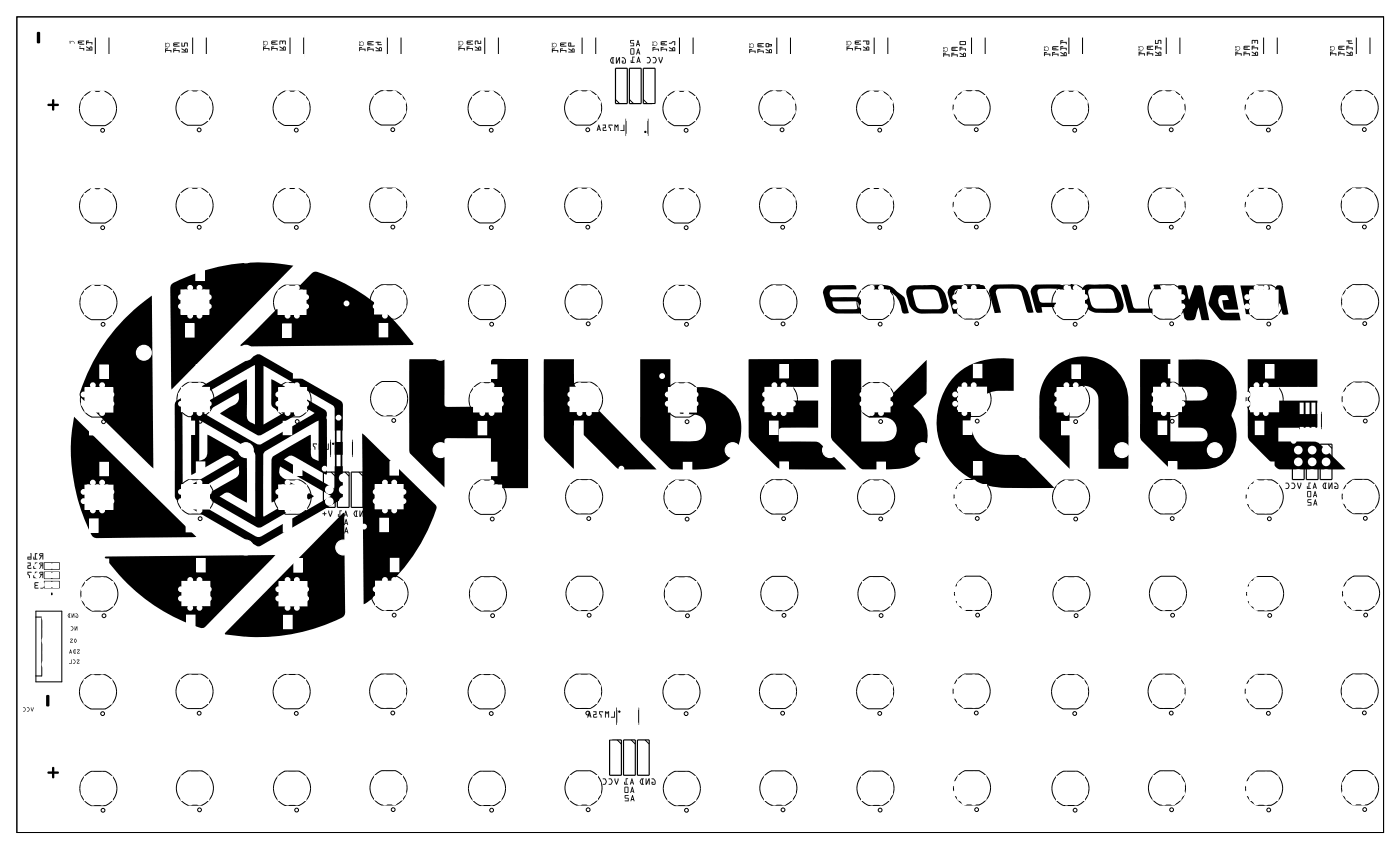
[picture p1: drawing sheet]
<svg xmlns="http://www.w3.org/2000/svg" width="302mm" height="183mm" viewBox="0 0 302 183" stroke-linecap="round" stroke-linejoin="round" font-family="sans-serif">
<g fill="none" stroke="#000" stroke-width=".22">
<path d="M3.6 3.6h294.8v175.9h-294.8zM20.6 7.5v4.7M23.5 7.5v4.7M41.6 7.5v4.7M44.5 7.5v4.7M62.6 7.5v4.7M65.5 7.5v4.7M83.6 7.5v4.7M86.5 7.5v4.7M104.6 7.5v4.7M107.5 7.5v4.7M125.6 7.5v4.7"/>
<path d="M128.5 7.5v4.7M146.6 7.5v4.7M149.5 7.5v4.7M167.6 7.5v4.7M170.5 7.5v4.7M188.6 7.5v4.7M191.5 7.5v4.7M209.6 7.5v4.7M212.5 7.5v4.7M230.6 7.5v4.7M233.5 7.5v4.7M251.6 7.5v4.7"/>
<path d="M254.5 7.5v4.7M272.6 7.5v4.7M275.5 7.5v4.7M292.6 7.5v4.7M295.5 7.5v4.7M132.8 21.5l.8 .8M135 25.7v3.6M135.8 21.5l.8 .8M138.8 21.5l.8 .8M139.8 25.7v3.6M71.3 94.9v3.6M76 94.9v3.6"/>
<path d="M280.3 88.9v3.6M280.4 95.8l.9 .9M283.4 95.8l.9 .9M285 88.9v3.6M286.4 95.8l.9 .9M71.4 101.8l.9 .9M74.4 101.8l.9 .9M77.4 101.8l.9 .9M7.7 131.8h5.6v15.2h-5.6zM7.7 133.1h1.3v12.7h-1.3M9.6 123.4h3.2v1.4h-3.2zM9.6 121.4h3.2v1.4h-3.2z"/>
<path d="M9.6 125.4h3.2v1.4h-3.2zM133 152.7v3.6M133.1 159.6l.9 .9M136.1 159.6l.9 .9M137.8 152.7v3.6M139.1 159.6l.9 .9"/>
<circle cx="21.1" cy="23.4" r="4"/>
<circle cx="22.1" cy="28.1" r=".41"/>
<circle cx="42" cy="23.3" r="4"/>
<circle cx="43" cy="28" r=".41"/>
<circle cx="62.9" cy="23.4" r="4"/>
<circle cx="63.9" cy="28.1" r=".41"/>
<circle cx="83.7" cy="23.3" r="4"/>
<circle cx="84.7" cy="28" r=".41"/>
<circle cx="105" cy="23.4" r="4"/>
<circle cx="106" cy="28.1" r=".41"/>
<circle cx="125.8" cy="23.3" r="4"/>
<circle cx="126.8" cy="28" r=".41"/>
<circle cx="139.2" cy="28.4" r=".14"/>
<circle cx="147" cy="23.4" r="4"/>
<circle cx="148" cy="28.1" r=".41"/>
<circle cx="167.7" cy="23.3" r="4"/>
<circle cx="168.7" cy="28" r=".41"/>
<circle cx="188.8" cy="23.4" r="4"/>
<circle cx="189.8" cy="28.1" r=".41"/>
<circle cx="209.6" cy="23.3" r="4"/>
<circle cx="210.6" cy="28" r=".41"/>
<circle cx="230.8" cy="23.4" r="4"/>
<circle cx="231.8" cy="28.1" r=".41"/>
<circle cx="251.6" cy="23.3" r="4"/>
<circle cx="252.6" cy="28" r=".41"/>
<circle cx="272.6" cy="23.3" r="4"/>
<circle cx="273.6" cy="28" r=".41"/>
<circle cx="293.3" cy="23.2" r="4"/>
<circle cx="294.3" cy="27.9" r=".41"/>
<circle cx="21.2" cy="44.4" r="4"/>
<circle cx="22.2" cy="49.1" r=".41"/>
<circle cx="42" cy="44.3" r="4"/>
<circle cx="43" cy="49" r=".41"/>
<circle cx="62.9" cy="44.4" r="4"/>
<circle cx="63.9" cy="49.1" r=".41"/>
<circle cx="83.7" cy="44.3" r="4"/>
<circle cx="84.7" cy="49" r=".41"/>
<circle cx="105" cy="44.4" r="4"/>
<circle cx="106" cy="49.1" r=".41"/>
<circle cx="125.8" cy="44.3" r="4"/>
<circle cx="126.8" cy="49" r=".41"/>
<circle cx="147" cy="44.4" r="4"/>
<circle cx="148" cy="49.1" r=".41"/>
<circle cx="167.8" cy="44.3" r="4"/>
<circle cx="168.8" cy="49" r=".41"/>
<circle cx="188.8" cy="44.4" r="4"/>
<circle cx="189.8" cy="49.1" r=".41"/>
<circle cx="209.6" cy="44.3" r="4"/>
<circle cx="210.6" cy="49" r=".41"/>
<circle cx="230.8" cy="44.4" r="4"/>
<circle cx="231.8" cy="49.1" r=".41"/>
<circle cx="251.6" cy="44.3" r="4"/>
<circle cx="252.6" cy="49" r=".41"/>
<circle cx="272.6" cy="44.3" r="4"/>
<circle cx="273.6" cy="49" r=".41"/>
<circle cx="293.3" cy="44.2" r="4"/>
<circle cx="294.3" cy="48.9" r=".41"/>
<circle cx="21.2" cy="65.2" r="4"/>
<circle cx="22.2" cy="69.9" r=".41"/>
<circle cx="42.1" cy="65.2" r="4"/>
<circle cx="43" cy="69.9" r=".41"/>
<circle cx="63" cy="65.2" r="4"/>
<circle cx="64" cy="69.9" r=".41"/>
<circle cx="83.8" cy="65.1" r="4"/>
<circle cx="84.8" cy="69.8" r=".41"/>
<circle cx="105.1" cy="65.2" r="4"/>
<circle cx="106.1" cy="69.9" r=".41"/>
<circle cx="125.9" cy="65.1" r="4"/>
<circle cx="126.9" cy="69.8" r=".41"/>
<circle cx="147.1" cy="65.2" r="4"/>
<circle cx="148.1" cy="69.9" r=".41"/>
<circle cx="167.9" cy="65.2" r="4"/>
<circle cx="168.9" cy="69.9" r=".41"/>
<circle cx="188.9" cy="65.2" r="4"/>
<circle cx="189.8" cy="69.9" r=".41"/>
<circle cx="209.7" cy="65.1" r="4"/>
<circle cx="210.7" cy="69.8" r=".41"/>
<circle cx="230.9" cy="65.2" r="4"/>
<circle cx="231.9" cy="69.9" r=".41"/>
<circle cx="251.7" cy="65.1" r="4"/>
<circle cx="252.7" cy="69.8" r=".41"/>
<circle cx="272.7" cy="65.2" r="4"/>
<circle cx="273.7" cy="69.9" r=".41"/>
<circle cx="293.4" cy="65.1" r="4"/>
<circle cx="294.4" cy="69.8" r=".41"/>
<circle cx="21.3" cy="86.3" r="4"/>
<circle cx="22.3" cy="91" r=".41"/>
<circle cx="42.2" cy="86.2" r="4"/>
<circle cx="43.2" cy="90.9" r=".41"/>
<circle cx="63.1" cy="86.2" r="4"/>
<circle cx="64.1" cy="90.9" r=".41"/>
<circle cx="71.9" cy="95.7" r=".14"/>
<circle cx="83.9" cy="86" r="4"/>
<circle cx="84.9" cy="90.7" r=".41"/>
<circle cx="105.2" cy="86.2" r="4"/>
<circle cx="106.2" cy="90.9" r=".41"/>
<circle cx="126" cy="86.1" r="4"/>
<circle cx="127" cy="90.8" r=".41"/>
<circle cx="147.2" cy="86.3" r="4"/>
<circle cx="148.2" cy="91" r=".41"/>
<circle cx="168" cy="86.2" r="4"/>
<circle cx="169" cy="90.9" r=".41"/>
<circle cx="189" cy="86.2" r="4"/>
<circle cx="190" cy="90.9" r=".41"/>
<circle cx="209.8" cy="86.1" r="4"/>
<circle cx="210.8" cy="90.8" r=".41"/>
<circle cx="231" cy="86.2" r="4"/>
<circle cx="232" cy="90.9" r=".41"/>
<circle cx="251.8" cy="86.1" r="4"/>
<circle cx="252.8" cy="90.8" r=".41"/>
<circle cx="272.8" cy="86.2" r="4"/>
<circle cx="273.8" cy="90.9" r=".41"/>
<circle cx="280.9" cy="89.7" r=".14"/>
<circle cx="293.5" cy="86.1" r="4"/>
<circle cx="294.5" cy="90.8" r=".41"/>
<circle cx="21.4" cy="107.2" r="4"/>
<circle cx="22.4" cy="111.9" r=".41"/>
<circle cx="42.2" cy="107.2" r="4"/>
<circle cx="43.2" cy="111.9" r=".41"/>
<circle cx="63.1" cy="107.2" r="4"/>
<circle cx="64.1" cy="111.9" r=".41"/>
<circle cx="83.9" cy="107.1" r="4"/>
<circle cx="84.9" cy="111.8" r=".41"/>
<circle cx="105.2" cy="107.2" r="4"/>
<circle cx="106.2" cy="111.9" r=".41"/>
<circle cx="126" cy="107.1" r="4"/>
<circle cx="127" cy="111.8" r=".41"/>
<circle cx="147.2" cy="107.2" r="4"/>
<circle cx="148.2" cy="111.9" r=".41"/>
<circle cx="168" cy="107.2" r="4"/>
<circle cx="169" cy="111.9" r=".41"/>
<circle cx="189" cy="107.2" r="4"/>
<circle cx="190" cy="111.9" r=".41"/>
<circle cx="209.8" cy="107.1" r="4"/>
<circle cx="210.8" cy="111.8" r=".41"/>
<circle cx="231" cy="107.2" r="4"/>
<circle cx="232" cy="111.9" r=".41"/>
<circle cx="251.9" cy="107.1" r="4"/>
<circle cx="252.8" cy="111.8" r=".41"/>
<circle cx="272.8" cy="107.2" r="4"/>
<circle cx="273.8" cy="111.9" r=".41"/>
<circle cx="293.5" cy="107.1" r="4"/>
<circle cx="294.5" cy="111.8" r=".41"/>
<circle cx="21.4" cy="128.1" r="4"/>
<circle cx="22.4" cy="132.8" r=".41"/>
<circle cx="42.3" cy="128" r="4"/>
<circle cx="43.2" cy="132.7" r=".41"/>
<circle cx="63.2" cy="128" r="4"/>
<circle cx="64.2" cy="132.7" r=".41"/>
<circle cx="84" cy="128" r="4"/>
<circle cx="85" cy="132.7" r=".41"/>
<circle cx="105.3" cy="128.1" r="4"/>
<circle cx="106.3" cy="132.8" r=".41"/>
<circle cx="126.1" cy="128" r="4"/>
<circle cx="127.1" cy="132.7" r=".41"/>
<circle cx="147.3" cy="128.1" r="4"/>
<circle cx="148.3" cy="132.8" r=".41"/>
<circle cx="168.1" cy="128" r="4"/>
<circle cx="169.1" cy="132.7" r=".41"/>
<circle cx="189.1" cy="128" r="4"/>
<circle cx="190.1" cy="132.7" r=".41"/>
<circle cx="209.9" cy="128" r="4"/>
<circle cx="210.9" cy="132.7" r=".41"/>
<circle cx="231.1" cy="128.1" r="4"/>
<circle cx="232.1" cy="132.8" r=".41"/>
<circle cx="251.9" cy="128" r="4"/>
<circle cx="252.9" cy="132.7" r=".41"/>
<circle cx="272.9" cy="128" r="4"/>
<circle cx="273.9" cy="132.7" r=".41"/>
<circle cx="293.6" cy="127.9" r="4"/>
<circle cx="294.6" cy="132.6" r=".41"/>
<circle cx="21.1" cy="149.2" r="4"/>
<circle cx="22.1" cy="153.9" r=".41"/>
<circle cx="42" cy="149.1" r="4"/>
<circle cx="43" cy="153.8" r=".41"/>
<circle cx="62.9" cy="149.2" r="4"/>
<circle cx="63.9" cy="153.9" r=".41"/>
<circle cx="83.7" cy="149.1" r="4"/>
<circle cx="84.7" cy="153.8" r=".41"/>
<circle cx="105" cy="149.2" r="4"/>
<circle cx="106" cy="153.9" r=".41"/>
<circle cx="125.8" cy="149.1" r="4"/>
<circle cx="126.8" cy="153.8" r=".41"/>
<circle cx="133.6" cy="153.5" r=".14"/>
<circle cx="147" cy="149.2" r="4"/>
<circle cx="148" cy="153.9" r=".41"/>
<circle cx="167.8" cy="149.1" r="4"/>
<circle cx="168.8" cy="153.8" r=".41"/>
<circle cx="188.8" cy="149.2" r="4"/>
<circle cx="189.8" cy="153.9" r=".41"/>
<circle cx="209.6" cy="149.1" r="4"/>
<circle cx="210.6" cy="153.8" r=".41"/>
<circle cx="230.8" cy="149.2" r="4"/>
<circle cx="231.8" cy="153.9" r=".41"/>
<circle cx="251.6" cy="149.1" r="4"/>
<circle cx="252.6" cy="153.8" r=".41"/>
<circle cx="272.6" cy="149.1" r="4"/>
<circle cx="273.6" cy="153.8" r=".41"/>
<circle cx="293.3" cy="149" r="4"/>
<circle cx="294.3" cy="153.7" r=".41"/>
<circle cx="21.2" cy="170" r="4"/>
<circle cx="22.2" cy="174.7" r=".41"/>
<circle cx="42" cy="169.9" r="4"/>
<circle cx="43" cy="174.6" r=".41"/>
<circle cx="63" cy="170" r="4"/>
<circle cx="64" cy="174.7" r=".41"/>
<circle cx="83.8" cy="169.9" r="4"/>
<circle cx="84.8" cy="174.6" r=".41"/>
<circle cx="105" cy="170" r="4"/>
<circle cx="106" cy="174.7" r=".41"/>
<circle cx="125.9" cy="169.9" r="4"/>
<circle cx="126.9" cy="174.6" r=".41"/>
<circle cx="147.1" cy="170" r="4"/>
<circle cx="148.1" cy="174.7" r=".41"/>
<circle cx="167.9" cy="169.9" r="4"/>
<circle cx="168.9" cy="174.6" r=".41"/>
<circle cx="188.8" cy="170" r="4"/>
<circle cx="189.8" cy="174.7" r=".41"/>
<circle cx="209.7" cy="169.9" r="4"/>
<circle cx="210.7" cy="174.6" r=".41"/>
<circle cx="230.9" cy="170" r="4"/>
<circle cx="231.9" cy="174.7" r=".41"/>
<circle cx="251.7" cy="169.9" r="4"/>
<circle cx="252.7" cy="174.6" r=".41"/>
<circle cx="272.7" cy="170" r="4"/>
<circle cx="273.7" cy="174.7" r=".41"/>
<circle cx="293.4" cy="169.9" r="4"/>
<circle cx="294.4" cy="174.6" r=".41"/>
</g>
<g fill="#000">
<path d="M67.1 59a1.2 1.2 0 0 1 1.5-.3 41.9 41.9 0 0 1 20.6 15.4l-.1 .3-37.1 .3-.2-.3 2.9-2.7z" fill-rule="evenodd"/>
<path d="M88.3 77.5h7.6v7.6a4.7 4.7 0 0 0 .1 2.5l.6 .2 6.6-.1a4.7 4.7 0 0 0 2.6-.1l.1-.7v-6.8a4.8 4.8 0 0 1 .2-2.6l.5-.1h7.3v27.9h-8v-10.8h-7.3a4.8 4.8 0 0 0-2.6 .2l-.1 .6v9.8l-7.4-7.3a3.1 3.1 0 0 1-.2-2.1z" fill-rule="evenodd"/>
<path d="M161.5 77.5l14.6-.1 .4 .2v5.8h-8.5v3h8.5v5.8h-7.8l-.7 .4v2.6h3.5a18.3 18.3 0 0 1 5.2 .3l5.8 5.7h-11.4a6.9 6.9 0 0 1-3-.1l-.6-.4-5-5a2.8 2.8 0 0 1-1-3z" fill-rule="evenodd"/>
<path d="M178 61.9a2.53 2.53 0 0 0-.1 2.9 3.3 3.3 0 0 0 4 2.8h2a2.48 2.48 0 0 0 2.4-.6 2.08 2.08 0 0 0-.6-2.8l-4.6-.1a2.55 2.55 0 0 1-2-.3 .89 .89 0 0 1-.1-.9 .89 .89 0 0 1 .8-.5h4.9l-.1-.7a3.3 3.3 0 0 0-2.1-.2h-2.2a2.67 2.67 0 0 0-2.3 .4zM179.6 65h3.4a2.74 2.74 0 0 1 2 .2 .86 .86 0 0 1 .2 1 .86 .86 0 0 1-.8 .5h-2.8a1.57 1.57 0 0 1-2-1.7z" fill-rule="evenodd"/>
<path d="M188.5 61.8a1.14 1.14 0 0 1 1.1-.3 4.2 4.2 0 0 1 4.2 1.6 3.1 3.1 0 0 1 1.8 2.8l.4 1.6-1 .1-.5-.4a4.9 4.9 0 0 0-4.1-4.8 2.61 2.61 0 0 0-1.7 3.9l.3 1.3-1.3 .1-.9-3.2a1.01 1.01 0 0 1 .4-1z" fill-rule="evenodd"/>
<path d="M195.7 62.1a4 4 0 0 0 .2 2.8 3.2 3.2 0 0 0 3.7 2.7h2.4a2.42 2.42 0 0 0 2.2-.6 2.82 2.82 0 0 0 0-2.6 3.4 3.4 0 0 0-4.3-2.9h-2.3a2.15 2.15 0 0 0-1.9 .6zM197.1 62.6l.6-.2h2.6a1.83 1.83 0 0 1 2.4 1.9l.3 .9a1 1 0 0 1-.3 1.4l-3.3 .1a1.56 1.56 0 0 1-2-1.5l-.4-1.3a1.14 1.14 0 0 1 .1-1.3z" fill-rule="evenodd"/>
<path d="M205 61.8a3.2 3.2 0 0 1 2.2-.3h4.8l.5 .5v.4h-5a1.38 1.38 0 0 0-1.6 .4v.7l1.1 4.1-1.4 .1-.8-3.1a2.58 2.58 0 0 1-.1-2.5z" fill-rule="evenodd"/>
<path d="M213.9 61.8l.7-.4h.7a18.1 18.1 0 0 1 5.2 .2 3.4 3.4 0 0 1 1.6 2.6l.8 3.2-1 .1a1.98 1.98 0 0 1-.8-1.6l-.5-2.1a1.59 1.59 0 0 0-2-1.5l-1.8-.1a1.74 1.74 0 0 0-2 .7l1.1 4.5-1.3 .1-1.1-3.9a1.39 1.39 0 0 1 .4-1.8z" fill-rule="evenodd"/>
<path d="M222.8 61.8a2.42 2.42 0 0 1 2.2-.5h2a3.1 3.1 0 0 1 3.8 2.2h-.4a1.06 1.06 0 0 1-1.4-.8 3.5 3.5 0 0 0-2.7-.5h-.6a2.52 2.52 0 0 0-1.8 .3 4.4 4.4 0 0 0 .5 2.6l.6 .2h4a1.28 1.28 0 0 1 1.6 .5v.4h-6l.2 1.2-1 .1a2.03 2.03 0 0 1-.7-1.6l-.5-1.7a2.09 2.09 0 0 1 .2-2.4z" fill-rule="evenodd"/>
<path d="M231 61.2l1.3 .6 .6 2 .9 3.6-1 .1a2.2 2.2 0 0 1-.8-1.7l-1.1-4.3z" fill-rule="evenodd"/>
<path d="M233.7 61.8a2.39 2.39 0 0 0-.1 2.6 3.3 3.3 0 0 0 4.1 3.1h1.9a2.86 2.86 0 0 0 2.5-.7 3.4 3.4 0 0 0-.2-2.9 3.3 3.3 0 0 0-4.2-2.6l-2.6 .1a1.42 1.42 0 0 0-1.4 .4zM234.9 62.5l.6-.2h3a1.58 1.58 0 0 1 1.9 1.5l.4 1.2a1.01 1.01 0 0 1-.4 1.5h-3.1a1.59 1.59 0 0 1-2.1-1.4l-.3-1.3a1.15 1.15 0 0 1 0-1.3z" fill-rule="evenodd"/>
<path d="M241.8 61.5l1-.1a1.88 1.88 0 0 1 .8 1.5l.6 2.4a1.11 1.11 0 0 0 .4 1.1 1.11 1.11 0 0 0 1.2 .1h2.3a1.71 1.71 0 0 0 1.8-.4l-.1-1-1-3.7 1.1-.1a2.01 2.01 0 0 1 .7 1.6l.6 2.1a1.74 1.74 0 0 1-.3 2 1.74 1.74 0 0 1-1.9 .5h-5.6z" fill-rule="evenodd"/>
<path d="M245.9 77.5h6.5v17.7h5.1a3.1 3.1 0 0 0 2.7-.6 1.64 1.64 0 0 0-.1-1.8 1.64 1.64 0 0 0-1.8-.6h-4.1l-.1-5.1 .2-.6 .2-.1h3.8a1.57 1.57 0 0 0 2.1-1.8 2.35 2.35 0 0 0-2.6-1.2h-3.6v-5.8l1.6-.1a23.6 23.6 0 0 1 6 .3 7.3 7.3 0 0 1 4.8 8.6l-.4 1.8a1.76 1.76 0 0 0-.2 2.2 8.3 8.3 0 0 1-1.5 9 8.4 8.4 0 0 1-6.2 1.8h-4.3a2.51 2.51 0 0 1-2.6-1.1l-4.4-4.3a2.7 2.7 0 0 1-1.1-3.1z" fill-rule="evenodd"/>
<path d="M254.1 61.6l.3-.1a1.17 1.17 0 0 1 1.4 .4l.6 2.7h.2l1.1-3.1h.5a.93 .93 0 0 1 1.3 .8l1.3 6.7h-1.6l-.6-2.7-.5 1.3a1.26 1.26 0 0 1-1.3 1.5h-.8a1.16 1.16 0 0 1-.7-1.2z" fill-rule="evenodd"/>
<path d="M261.8 61.8l.4-.3h3.9l1 5.3h-3.1l-.4-2 1.5-.1-.2-.4a.82 .82 0 0 0-1.1-.7 1.3 1.3 0 0 0-.9 1.9 4.2 4.2 0 0 0 1.5 1.9h2.9l.3 1.7h-3.5a1.27 1.27 0 0 1-1.5-.8l-1.7-2.3a1.2 1.2 0 0 1-.1-1.3z" fill-rule="evenodd"/>
<path d="M268.5 66.4h2.1a2.24 2.24 0 0 1 1.7 .3l.2 1-.1 .2-3.7-.2z" fill-rule="evenodd"/>
<path d="M267.5 61.6h3.9l.3 1.7h-2.3l.1 1h1.2a1.07 1.07 0 0 1 1.1 .1 1.07 1.07 0 0 1 .3 1.1l.1 .4h-3.8z" fill-rule="evenodd"/>
<path d="M272.4 61.6h1.4l.5 2.3 .6-1.1a1.61 1.61 0 0 1 .8-1.3h.3a.77 .77 0 0 1 .8 .5l1.1 5.8-1 .1a2.14 2.14 0 0 1-.7-1.8l-.1-.6h-.2l-.3 1.4a.79 .79 0 0 1-.2 .8 .79 .79 0 0 1-.9 .2h-.7l-.2-.2z" fill-rule="evenodd"/>
<path d="M37.2 61.2a40 40 0 0 1 26.1-3.9l-26.3 26.7-.3-21.7 .2-.9z" fill-rule="evenodd"/>
<path d="M38 86.5a2.48 2.48 0 0 0-.3 2.3v18.1a1.08 1.08 0 0 0 .6 1l17.4 9.9 .5-.1 17.2-9.9a.99 .99 0 0 0 .6-1v-18.4a1.79 1.79 0 0 0-.7-2.1l-17-9.8a.96 .96 0 0 0-1.1 .1zM40.4 107l11.1-6.5 .1 1a1.49 1.49 0 0 1-1 1.7l-6.6 3.8 11.7 6.8a2.23 2.23 0 0 0 1.7-.7l10.3-6.1-5.6-3.3a2.69 2.69 0 0 1-1.9-1.9l.2-1.2 11 6.3-13.8 8a2.18 2.18 0 0 1-2.6 .7zM39.7 87.5l15.3-8.8v12.8l-.5-.2a1.63 1.63 0 0 1-1.3-1.9l.1-7.6-11.6 6.5a1.02 1.02 0 0 0-.5 1.1l.1 13.1 6-3.5a2.49 2.49 0 0 1 2.4-.6l.8 .7-11 6.5-.2-17.2zM56.8 78.9l14.9 8.5a1.01 1.01 0 0 1 .5 1l-.1 17-10.9-6.3a1.82 1.82 0 0 1 2.2-.6l7 3.9v-13.6l-.4-.5-11.5-6.5v4.4a1.5 1.5 0 0 0 1 2l1.5 .9-4.2 2.5zM43 90.6l10.4 6a2.05 2.05 0 0 1 1.7 1.8v13.1l-7.7-4.4 .2-.2a1.78 1.78 0 0 1 2.6-.1l3 1.6v-9.6a2.07 2.07 0 0 0-1.3-1l-7.2-4.1v3.2a1.9 1.9 0 0 1-1.7 2.4zM57.1 97.4l11.6-6.7v8.7a1.76 1.76 0 0 1-1.6-1.6l-.1-4-8.2 4.7a2.23 2.23 0 0 0-.2 1.7v8.2l3.6-2.1a1.45 1.45 0 0 1 1.8 .5l.4 .2-7.5 4.4-.1-13.4zM43.9 89l7.5-4.3a2.14 2.14 0 0 1-1.6 3l-2.3 1.4 8 4.7a1.55 1.55 0 0 0 1.5-.4l7.4-4.2-3.1-1.9a1.72 1.72 0 0 1-.9-2.6l7.5 4.4-11.8 6.8a2.35 2.35 0 0 1-1.7-.7z" fill-rule="evenodd"/>
<path d="M78.1 93.4l15.7 15.4a.87 .87 0 0 1 .3 1 39.3 39.3 0 0 1-15.7 20.5z" fill-rule="evenodd"/>
<path d="M138.1 77.5h6.5v17.6l3.9 .1a4 4 0 0 0 3-.8 2.97 2.97 0 0 0 .6-3.4 2.97 2.97 0 0 0-3-1.6l-2.7-.2v-5.7h2.7a9.8 9.8 0 0 1 8 2.3 9.3 9.3 0 0 1 0 13.4 11.4 11.4 0 0 1-7.8 2.1l-3.5-.1a2.05 2.05 0 0 1-2.2-1l-4.4-4.4a2.78 2.78 0 0 1-1.1-3.2z" fill-rule="evenodd"/>
<path d="M179.3 77.5h6.5v17.7h2.1a10.3 10.3 0 0 0 4.4-.4 2.67 2.67 0 0 0 1-3.1 2.67 2.67 0 0 0-2.8-1.7h-3.2l12.6-12.4-.1 7.3-2.8 2.6a8 8 0 0 1 .6 12.3 10.4 10.4 0 0 1-6.5 1.4h-4.1a2.08 2.08 0 0 1-2.3-1l-4.3-4.4a2.79 2.79 0 0 1-1.2-3.2z" fill-rule="evenodd"/>
<path d="M26.6 69a44.8 44.8 0 0 1 6.2-5.3l.3 37.3-15.6-15.2a.94 .94 0 0 1-.2-1.1 40.6 40.6 0 0 1 9.3-15.7z" fill-rule="evenodd"/>
<path d="M16 89.9l26.4 25.9-19.9 .2a2.9 2.9 0 0 1-2.5-.3 39.9 39.9 0 0 1-4-25.8z" fill-rule="evenodd"/>
<path d="M117.3 77.5h6.5v1.4a13.8 13.8 0 0 0 .2 4.3l17.6 18h-6.7a2.5 2.5 0 0 1-2.8-1.2l-8.3-8.3v9.4l-5.4-5.4a2.81 2.81 0 0 1-1.1-3z" fill-rule="evenodd"/>
<path d="M206 81a14.8 14.8 0 0 1 12.7-3.6v6.9h-1.1a7.4 7.4 0 0 0-5.8 1.4 7.1 7.1 0 0 0-1.8 8.2 7.1 7.1 0 0 0 7.2 4.2h2.7l.8 .3 6.7 6.8h-7.5a18.6 18.6 0 0 1-11.4-2.6 13.8 13.8 0 0 1-4.8-18.3l.7-1.2z" fill-rule="evenodd"/>
<path d="M227.3 79.3a9.7 9.7 0 0 1 10.9-1.4 9.7 9.7 0 0 1 5.2 9.7l-.1 13.5h-6.4v-10.1a24.8 24.8 0 0 0-.1-5.7 3.1 3.1 0 0 0-3.4-2.1 3.1 3.1 0 0 0-2.7 3v14.9l-6.3-6.3a1.9 1.9 0 0 1-.2-1.6v-3.7a16.9 16.9 0 0 1 .6-6.5 9.3 9.3 0 0 1 2.5-3.7z" fill-rule="evenodd"/>
<path d="M269.1 77.5h15.1v5.9h-8.5v3h8.5v5.8h-8.5v3l8.1 .1a12.5 12.5 0 0 1 3.6 3.1l2.8 2.8h-14.1a2.2 2.2 0 0 1-1.4-1l-5.3-5.3a3 3 0 0 1-.3-2.2z" fill-rule="evenodd"/>
<path d="M22.8 120l36.6-.3-15.1 15.4a1.06 1.06 0 0 1-1.2 .3 41.9 41.9 0 0 1-20.5-15.1z" fill-rule="evenodd"/>
<path d="M74 110.6l.3 .1 .1 19.7a3.2 3.2 0 0 1-.2 2.5 39.9 39.9 0 0 1-25 4l-.6-.1-.1-.2z" fill-rule="evenodd"/>
</g>
<g fill="#000">
<path d="M8 6.9h.4l.2 .1 .1 2.1a.38 .38 0 0 1-.4 .3 .38 .38 0 0 1-.4-.3zM20.5 12.2h3.1v.9h-3.1zM20.5 6.7h3.1v.8h-3.1zM41.5 12.2h3.1v.9h-3.1zM41.5 6.7h3.1v.8h-3.1zM62.5 12.2h3.1v.9h-3.1zM62.5 6.7h3.1v.8h-3.1zM83.5 12.2h3.1v.9h-3.1zM83.5 6.7h3.1v.8h-3.1zM104.5 12.2h3.1v.9h-3.1zM104.5 6.7h3.1v.8h-3.1zM125.5 12.2h3.1v.9h-3.1z"/>
<path d="M125.5 6.7h3.1v.8h-3.1zM146.5 12.2h3.1v.9h-3.1zM146.5 6.7h3.1v.8h-3.1zM167.5 12.2h3.1v.9h-3.1zM167.5 6.7h3.1v.8h-3.1zM188.5 12.2h3.1v.9h-3.1zM188.5 6.7h3.1v.8h-3.1zM209.5 12.2h3.1v.9h-3.1zM209.5 6.7h3.1v.8h-3.1zM230.5 12.2h3.1v.9h-3.1zM230.5 6.7h3.1v.8h-3.1zM251.5 12.2h3.1v.9h-3.1z"/>
<path d="M251.5 6.7h3.1v.8h-3.1zM272.5 12.2h3.1v.9h-3.1zM272.5 6.7h3.1v.8h-3.1zM292.5 12.2h3.1v.9h-3.1zM292.5 6.7h3.1v.8h-3.1zM10.3 22.4h.9v-.8a.25 .25 0 0 1 .3-.2 .25 .25 0 0 1 .2 .2v.8h.8a.25 .25 0 0 1 .2 .2 .25 .25 0 0 1-.2 .3h-.8v.7a.25 .25 0 0 1-.2 .3 .25 .25 0 0 1-.3-.3v-.7h-.8l-.2-.2zM10 149.9h.4l.2 .1 .1 2.1a.38 .38 0 0 1-.4 .3 .38 .38 0 0 1-.4-.3zM10.3 166.4h.9v-.8a.25 .25 0 0 1 .3-.2 .25 .25 0 0 1 .2 .2v.8h.8a.25 .25 0 0 1 .2 .2 .25 .25 0 0 1-.2 .3h-.8v.7a.25 .25 0 0 1-.2 .3 .25 .25 0 0 1-.3-.3v-.7h-.8l-.2-.2z"/>
<path d="M8 6.9l-.1 2.2a.38 .38 0 0 0 .4 .3 .38 .38 0 0 0 .4-.3l-.1-2.1-.2-.1zM8 6.9h.4l.2 .1 .1 2.1a.38 .38 0 0 1-.4 .3 .38 .38 0 0 1-.4-.3z"/>
<path d="M15.1 10.1v.8l.1-.3h1v.2h.2v-.4h-1.2v-.2l.4-.1zM15 8.8v.4h.2a.38 .38 0 0 1 .6-.2 .38 .38 0 0 1 0 .6 .38 .38 0 0 1-.6-.2h-.2v.4l.2-.1-.1-.2a.48 .48 0 0 0 .7 .3 .48 .48 0 0 0 .2-.7 .48 .48 0 0 0-.8-.1l-.1 .1 .1-.2z"/>
<path d="M15.1 10v.9l.1-.3h1v.2h.2v-.4h-1.2v-.2l.5-.1zM15.1 10.1h.5l-.4 .1v.2h1.2v.4h-.2v-.3h-1l-.1 .4zM15 8.8v.4h.2a.37 .37 0 0 1 .6-.2 .37 .37 0 0 1 0 .6 .37 .37 0 0 1-.6-.2h-.2v.4l.2-.1v-.2a.46 .46 0 0 0 .7 .2 .46 .46 0 0 0 0-.8 .46 .46 0 0 0-.7 .2v-.2zM15 8.8l.2 .1-.1 .2a.49 .49 0 0 1 .7-.2 .49 .49 0 0 1 0 .8 .49 .49 0 0 1-.7-.2l.1 .2-.2 .1v-.4h.2a.38 .38 0 0 0 .5 .3 .38 .38 0 0 0 .3-.4 .38 .38 0 0 0-.3-.4 .38 .38 0 0 0-.5 .3h-.2z"/>
<path d="M16.8 10.1l.1 .8 .1-.3h1v.2h.2v-.4h-1.2v-.2l.4-.1zM16.8 8.9v.6l.2 .1h1.2l-.1-.2h-1.1l.7-.2-.6-.1v-.2h1v-.1h-1.1z"/>
<path d="M16.8 10v.9l.2-.3h1v.2h.2v-.4h-1.2v-.2l.4-.1zM16.8 10.1h.6l-.4 .1v.2h1.2l-.1 .4h-.1v-.3h-1l-.1 .4zM16.8 8.8v.6l.2 .2h1.2l-.1-.2h-1.1l.7-.2-.6-.1v-.2h1v-.1zM16.8 8.9l1.3-.1v.1h-1v.2l.6 .1-.7 .2 1.1 .2h-1.1l-.2-.2z"/>
<path d="M18.6 10.1l.7 .5v.1h-.7l.1 .2h1.2v-.6a.31 .31 0 0 0-.3-.3 .31 .31 0 0 0-.3 .4zM19.5 10.2l.2 .1v.4h-.2zM18.6 8.8v.8l.1-.3h1l.1 .3h.1v-.5h-1.2v-.2l.5-.1z"/>
<path d="M18.6 10v.2l.7 .4v.1h-.7l.1 .2h1.2v-.6a.32 .32 0 0 0-.3-.3 .32 .32 0 0 0-.3 .4zM18.6 10.1l.7 .3a.31 .31 0 0 1 .2-.4 .31 .31 0 0 1 .4 .3v.6h-1.2l-.1-.2h.7v-.1zM19.5 10.2l.2 .1v.4h-.2zM19.5 10.2v.5h.3l-.1-.4zM18.6 8.8v.8l.1-.3h1v.3h.2v-.5h-1.2v-.2l.5-.1zM18.6 8.8h.6l-.5 .1v.2h1.2v.5h-.1v-.3h-1.1l-.1 .3z"/>
<path d="M35.6 10.5l.1 .8 .1-.3h1v.3h.2v-.5h-1.2v-.2l.4-.1zM35.6 9.2v.4h.2a.38 .38 0 0 1 .6-.2 .38 .38 0 0 1 0 .6 .38 .38 0 0 1-.6-.2h-.2v.4h.2l-.1-.3a.48 .48 0 0 0 .6 .3 .48 .48 0 0 0 .2-.7 .48 .48 0 0 0-.7-.1l-.1 .2 .1-.3z"/>
<path d="M35.6 10.5l.1 .8 .1-.3h1v.3h.2v-.5h-1.2v-.2l.4-.1zM35.6 10.5h.6l-.4 .1v.2h1.2v.5h-.2v-.3h-1l-.1 .3zM35.6 9.2v.4h.2a.37 .37 0 0 1 .6-.2 .37 .37 0 0 1 0 .6 .37 .37 0 0 1-.6-.2h-.2v.4h.2l-.1-.3a.46 .46 0 0 0 .8 .2 .46 .46 0 0 0 0-.7 .46 .46 0 0 0-.8 .2l.1-.3zM35.6 9.2l.2 .1-.1 .3a.49 .49 0 0 1 .7-.3 .49 .49 0 0 1 0 .8 .49 .49 0 0 1-.7-.2l.1 .3h-.2v-.4h.2a.38 .38 0 0 0 .4 .3 .38 .38 0 0 0 .4-.4 .38 .38 0 0 0-.4-.4 .38 .38 0 0 0-.4 .3h-.2z"/>
<path d="M37.4 10.5v.8l.1-.3h1.1v.3h.1v-.5h-1.2v-.2l.5-.1zM37.4 9.3v.6l.2 .1h1.1l-.1-.1-1.1-.1 .8-.2-.7-.1v-.1h1l.1-.2h-1.1z"/>
<path d="M37.4 10.5v.8l.1-.3h1.1v.3h.1v-.5h-1.2v-.2l.5-.1zM37.4 10.5h.6l-.5 .1v.2h1.2v.5h-.1v-.3h-1.1l-.1 .3zM37.4 9.3v.6l.2 .2 1.1-.1-.1-.1-1.1-.1 .8-.2-.7-.1v-.1h1l.1-.2zM37.4 9.3l1.3-.1-.1 .1h-1v.2l.7 .1-.8 .2 1.2 .2h-1.1l-.2-.1z"/>
<path d="M39.2 10.5l.7 .5v.1h-.7v.2h1.3v-.6a.31 .31 0 0 0-.4-.3 .31 .31 0 0 0-.2 .4zM40.1 10.7h.2v.4h-.2zM39.2 9.2l-.1 .8h.8v-.6h.4v.6h.2l-.1-.8h-.6l-.1 .7h-.4v-.7z"/>
<path d="M39.2 10.5v.1l.7 .4v.1h-.7v.2h1.3v-.6a.32 .32 0 0 0-.4-.3 .32 .32 0 0 0-.2 .4zM39.2 10.5l.7 .3a.31 .31 0 0 1 .2-.4 .31 .31 0 0 1 .4 .3v.6h-1.3v-.1h.7v-.2zM40.1 10.7h.2v.4h-.2zM40.1 10.6l-.1 .6h.3v-.5zM39.2 9.2l-.1 .9 .8-.1v-.6h.4v.6h.2l-.1-.8h-.6l-.1 .7h-.4v-.7zM39.2 9.2h.1v.7h.4l.1-.7h.6l.1 .8h-.2v-.7h-.4l-.1 .7h-.7z"/>
<path d="M56.8 10.1v.8l.1-.3h1v.2h.2v-.4h-1.2v-.2l.5-.1zM56.8 8.8v.4h.2a.38 .38 0 0 1 .5-.2 .38 .38 0 0 1 0 .6 .38 .38 0 0 1-.5-.2h-.2v.4l.1-.1-.1-.2a.48 .48 0 0 0 .7 .3 .48 .48 0 0 0 .2-.7 .48 .48 0 0 0-.7-.1l-.2 .1 .1-.2z"/>
<path d="M56.8 10v.9l.1-.3h1v.2h.2v-.4h-1.2v-.2l.5-.1zM56.8 10.1h.6l-.5 .1v.2h1.2v.4h-.1l-.1-.3h-1l-.1 .4zM56.7 8.8v.4h.3a.37 .37 0 0 1 .5-.2 .37 .37 0 0 1 0 .6 .37 .37 0 0 1-.5-.2h-.3v.4l.2-.1v-.2a.46 .46 0 0 0 .7 .2 .46 .46 0 0 0 0-.8 .46 .46 0 0 0-.7 .2v-.2zM56.8 8.8l.1 .1-.1 .2a.49 .49 0 0 1 .8-.2 .49 .49 0 0 1 0 .8 .49 .49 0 0 1-.8-.2l.1 .2-.1 .1v-.4h.2a.38 .38 0 0 0 .4 .3 .38 .38 0 0 0 .3-.4 .38 .38 0 0 0-.3-.4 .38 .38 0 0 0-.4 .3h-.2z"/>
<path d="M58.5 10.1l.1 .8 .1-.3h1v.2h.2v-.4h-1.2v-.2l.4-.1zM58.5 8.9v.6l.2 .1h1.2l-.1-.2h-1.1l.7-.2-.6-.1v-.2h1v-.1h-1.1z"/>
<path d="M58.5 10l.1 .9 .1-.3h1v.2h.2v-.4h-1.2v-.2l.4-.1zM58.5 10.1h.6l-.4 .1v.2h1.2v.4h-.2v-.3h-1l-.1 .4zM58.6 8.8l-.1 .6 .2 .2h1.2l-.1-.2h-1.1l.7-.2-.6-.1v-.2h1v-.1zM58.6 8.9l1.2-.1v.1h-1v.2l.6 .1-.7 .2 1.2 .2h-1.2l-.2-.2z"/>
<path d="M60.3 10.1l.7 .5v.1h-.7l.1 .2h1.2v-.6a.31 .31 0 0 0-.3-.3 .31 .31 0 0 0-.3 .4zM61.2 10.2l.3 .1v.4h-.3zM60.3 8.8v.8l.2-.7 .3 .1 .2 .5 .1-.5 .4-.1v.7h.1l-.1-.8z"/>
<path d="M60.3 10v.2l.7 .4v.1h-.7l.1 .2h1.2v-.6a.32 .32 0 0 0-.3-.3 .32 .32 0 0 0-.3 .4zM60.3 10.1l.7 .3a.31 .31 0 0 1 .3-.4 .31 .31 0 0 1 .3 .3v.6h-1.2l-.1-.2h.7v-.1zM61.2 10.2l.2 .1 .1 .4h-.3zM61.2 10.2v.5h.3v-.4zM60.3 8.8v.8l.2-.1v-.6l.3 .1 .2 .5 .1-.5 .4-.1v.7h.1l-.1-.8zM60.3 8.8h1.2l.1 .8h-.1v-.7l-.4 .1-.1 .4-.1-.4-.5-.1-.1 .7z"/>
<path d="M77.5 10.2v.8l.1-.3h1.1v.3h.1v-.5h-1.2v-.2l.5-.1zM77.5 9v.4h.2a.38 .38 0 0 1 .6-.3 .38 .38 0 0 1 0 .7 .38 .38 0 0 1-.6-.3h-.2v.4h.1l-.1-.3a.48 .48 0 0 0 .7 .3 .48 .48 0 0 0 .2-.7 .48 .48 0 0 0-.7-.1l-.2 .2 .1-.3z"/>
<path d="M77.5 10.2v.8l.1-.3h1.1v.3h.1v-.5h-1.2v-.2l.5-.1zM77.5 10.2h.6l-.5 .1v.2h1.2v.5h-.1v-.3h-1.1l-.1 .3zM77.5 9v.4h.2a.37 .37 0 0 1 .5-.3 .37 .37 0 0 1 0 .6 .37 .37 0 0 1-.5-.2h-.2v.4h.2l-.1-.3a.46 .46 0 0 0 .7 .2 .46 .46 0 0 0 0-.7 .46 .46 0 0 0-.7 .2l.1-.3zM77.5 9h.1l-.1 .3a.49 .49 0 0 1 .8-.3 .49 .49 0 0 1 0 .8 .49 .49 0 0 1-.8-.2l.1 .3h-.1v-.4h.2a.38 .38 0 0 0 .4 .4 .38 .38 0 0 0 .3-.5 .38 .38 0 0 0-.3-.4 .38 .38 0 0 0-.4 .4h-.2z"/>
<path d="M79.3 10.2v.8l.1-.3h1v.3h.2v-.5h-1.2v-.2l.5-.1zM79.2 9v.6l.2 .2 1.2-.1-.1-.1-1.1-.1 .8-.2-.7-.1v-.1h1v-.2h-1.1z"/>
<path d="M79.3 10.2v.8l.1-.3h1v.3h.2v-.5h-1.2v-.2l.5-.1zM79.3 10.2h.5l-.4 .1v.2h1.2v.5h-.2v-.3h-1l-.1 .3zM79.3 9l-.1 .6 .2 .2 1.2-.1-.1-.1-1.1-.1 .8-.2-.7-.1v-.1h1v-.2zM79.3 9l1.2-.1v.2h-1v.2l.6 .1-.7 .1 1.2 .2-1.2 .1-.2-.2z"/>
<path d="M81 10.2l.7 .5v.2h-.6v.1h1.3v-.6a.31 .31 0 0 0-.4-.2 .31 .31 0 0 0-.3 .3zM81.9 10.4h.3v.5h-.3zM81 9.1l.1 .1h.3v.5h1l-.8-.2v-.3h.6v-.2z"/>
<path d="M81 10.2v.1l.7 .4v.2h-.6v.1h1.3v-.6a.32 .32 0 0 0-.4-.2 .32 .32 0 0 0-.3 .3zM81 10.2l.7 .3a.31 .31 0 0 1 .3-.3 .31 .31 0 0 1 .4 .2v.6h-1.3v-.1h.6v-.2zM81.9 10.4h.3v.5h-.3zM81.9 10.4v.5h.3v-.5zM81 9l.1 .2h.3v.5h1l-.1-.2h-.7v-.3h.6v-.2zM81 9.1l1.2-.1v.2h-.6v.4l.7 .1h-.9l.1-.5h-.4z"/>
<path d="M98.9 10.1v.8l.2-.3h1v.2h.1l.1-.4h-1.2v-.2l.4-.1zM98.9 8.8v.4h.2a.38 .38 0 0 1 .6-.2 .38 .38 0 0 1 0 .6 .38 .38 0 0 1-.6-.2h-.2v.4l.2-.1-.1-.2a.48 .48 0 0 0 .6 .3 .48 .48 0 0 0 .2-.7 .48 .48 0 0 0-.7-.1l-.1 .1 .1-.2z"/>
<path d="M98.9 10v.9l.2-.3h1v.2h.2v-.4h-1.2v-.2l.4-.1zM98.9 10.1h.6l-.4 .1v.2h1.2l-.1 .4h-.1v-.3h-1l-.2 .4zM98.9 8.8v.4h.2a.37 .37 0 0 1 .6-.2 .37 .37 0 0 1 0 .6 .37 .37 0 0 1-.6-.2h-.2v.4l.2-.1-.1-.2a.46 .46 0 0 0 .7 .2 .46 .46 0 0 0 0-.8 .46 .46 0 0 0-.7 .2l.1-.2zM98.9 8.8l.2 .1-.1 .2a.49 .49 0 0 1 .7-.2 .49 .49 0 0 1 0 .8 .49 .49 0 0 1-.7-.2l.1 .2-.2 .1v-.4h.2a.38 .38 0 0 0 .4 .3 .38 .38 0 0 0 .3-.4 .38 .38 0 0 0-.3-.4 .38 .38 0 0 0-.4 .3h-.2z"/>
<path d="M100.7 10.1v.8l.1-.3h1v.2h.2v-.4h-1.2v-.2l.5-.1zM100.7 8.9v.6l.2 .1h1.1l-.1-.2h-1.1l.8-.2-.7-.1v-.2h1l.1-.1h-1.1z"/>
<path d="M100.7 10v.9l.1-.3h1v.2h.2v-.4h-1.2v-.2l.5-.1zM100.7 10.1h.6l-.5 .1v.2h1.2v.4h-.1l-.1-.3h-1l-.1 .4zM100.7 8.8l-.1 .6 .3 .2h1.1l-.1-.2h-1.1l.8-.2-.7-.1v-.2h1l.1-.1zM100.7 8.9l1.3-.1-.1 .1h-1v.2l.7 .1-.8 .2 1.2 .2h-1.1l-.2-.2z"/>
<path d="M102.4 10.1l.8 .5v.1h-.7v.2h1.3v-.6a.31 .31 0 0 0-.4-.3 .31 .31 0 0 0-.2 .4zM103.4 10.2l.2 .1v.4h-.3zM102.5 8.8v.8l.2-.1-.1-.6h.4v.6h.8l-.1-.7-.1 .5h-.4l-.1-.5z"/>
<path d="M102.4 10l.1 .2 .7 .4v.1h-.7v.2h1.3v-.6a.32 .32 0 0 0-.4-.3 .32 .32 0 0 0-.2 .4zM102.5 10.1l.7 .3a.31 .31 0 0 1 .2-.4 .31 .31 0 0 1 .4 .3v.6h-1.3v-.2h.7v-.1zM103.4 10.2l.2 .1v.4h-.3zM103.4 10.2l-.1 .5h.3v-.4zM102.5 8.8v.8l.2-.1-.1-.6h.4v.6h.8l-.1-.7h-.1v.5h-.4l-.1-.5zM102.5 8.8h.6l.1 .5h.4l.1-.5 .1 .7h-.8v-.6h-.4l.1 .6-.2 .1z"/>
<path d="M119.1 10.5v.8l.1-.3h1v.3h.2v-.5h-1.2v-.2l.5-.1zM119 9.2v.4h.3a.38 .38 0 0 1 .5-.2 .38 .38 0 0 1 0 .6 .38 .38 0 0 1-.5-.2h-.3v.4h.2l-.1-.3a.48 .48 0 0 0 .7 .3 .48 .48 0 0 0 .2-.7 .48 .48 0 0 0-.7-.1l-.2 .2 .1-.3z"/>
<path d="M119.1 10.5v.8l.1-.3h1v.3h.2v-.5h-1.2v-.2l.5-.1zM119.1 10.5h.6l-.5 .1v.2h1.2v.5h-.2v-.3h-1l-.1 .3zM119 9.2v.4h.3a.37 .37 0 0 1 .5-.2 .37 .37 0 0 1 0 .6 .37 .37 0 0 1-.5-.2h-.3v.4h.2v-.3a.46 .46 0 0 0 .7 .2 .46 .46 0 0 0 0-.7 .46 .46 0 0 0-.7 .2v-.3zM119 9.2l.2 .1-.1 .3a.49 .49 0 0 1 .8-.3 .49 .49 0 0 1 0 .8 .49 .49 0 0 1-.8-.2l.1 .3h-.2v-.4h.3a.38 .38 0 0 0 .4 .3 .38 .38 0 0 0 .3-.4 .38 .38 0 0 0-.3-.4 .38 .38 0 0 0-.4 .3h-.3z"/>
<path d="M120.8 10.5l.1 .8 .1-.3h1v.3h.2v-.5h-1.2v-.2l.4-.1zM120.8 9.3v.6l.2 .1h1.2l-.1-.1-1.1-.1 .7-.2-.6-.1v-.1h1v-.2h-1.1z"/>
<path d="M120.8 10.5l.1 .8 .1-.3h1v.3h.2v-.5h-1.2v-.2l.4-.1zM120.8 10.5h.6l-.4 .1v.2h1.2v.5h-.2v-.3h-1l-.1 .3zM120.9 9.3l-.1 .6 .2 .2 1.2-.1-.1-.1-1.1-.1 .7-.2-.6-.1v-.1h1v-.2zM120.9 9.3l1.2-.1v.1h-1v.2l.6 .1-.7 .2 1.2 .2h-1.2l-.2-.1z"/>
<path d="M122.6 10.5l.7 .5v.1h-.7l.1 .2h1.2v-.6a.31 .31 0 0 0-.3-.3 .31 .31 0 0 0-.3 .4zM123.5 10.7h.3v.4h-.3zM122.6 9.2v.8h1.3v-.2l-.7 .1-.1-.7zM122.8 9.4h.2v.5h-.2z"/>
<path d="M122.6 10.5v.1l.7 .4v.1h-.7l.1 .2h1.2v-.6a.32 .32 0 0 0-.3-.3 .32 .32 0 0 0-.3 .4zM122.6 10.5l.7 .3a.31 .31 0 0 1 .3-.4 .31 .31 0 0 1 .3 .3v.6h-1.2l-.1-.1h.7v-.2zM123.5 10.7h.2l.1 .4h-.3zM123.5 10.6v.6h.3v-.5zM122.6 9.2v.8h1.3v-.2l-.7 .1-.1-.7zM122.6 9.2h.5l.1 .7 .7-.1v.2h-1.3zM122.8 9.4h.2v.5h-.2zM122.7 9.3v.6h.3v-.6z"/>
<path d="M134.2 12.4v.1l.4 .1 .2 .4-.1 .5h-.4v-.2l.2-.2h-.4l.1 .5 .5 .1 .3-.2a.86 .86 0 0 0-.8-1.2zM132.9 12.4v1.3h.2l.5-1v.9l.1 .1v-1.4h-.2l-.5 1.1v-1zM131.9 12.4a.81 .81 0 0 0-.1 1.2h.7l-.2-.1v-1l.2-.1zM132 12.5h.1v1l-.3-.5z"/>
<path d="M134.2 12.4l.6 .5v.5l-.4 .1-.1-.2 .3-.2h-.5v.4l.2 .2h.5l.2-.3v-.5l-.4-.5zM134.2 12.4h.4l.4 .5v.5l-.2 .3h-.5l-.1-.2-.1-.4h.5l-.3 .2 .1 .2 .4-.1v-.5zM132.9 12.4v1.3h.2l.4-1v.9l.2 .1v-1.4h-.2l-.5 1.1v-1zM132.9 12.4h.1v1l.5-1.1h.2v1.4l-.2-1-.4 1h-.2zM131.8 12.4l-.2 .8 .3 .5h.5l-.1-1.2 .2-.1zM131.9 12.4h.5l-.1 .1v1l.1 .2h-.5l-.3-.5zM132 12.5l.1 1-.3-.5zM132 12.5l-.2 .5 .3 .5v-1z"/>
<path d="M137.5 8.7l-.3 1.2 .1 .1 .1-.3h.4l.2 .3-.3-1.3zM137.6 8.6l.1 .1 .3 1.3-.2-.3h-.4l-.1 .3-.1-.1zM137.6 9l.2 .5h-.3zM137.6 9l-.1 .5h.3zM136 8.7l-.1 .6 .7 .1v.4l-.7 .1 .9 .1-.1-.7-.6-.1v-.4l.7-.1zM136 8.7h.8l-.7 .1v.4l.6 .1 .1 .7-.9-.1 .7-.1v-.4l-.7-.1z"/>
<path d="M137.5 8.7l-.3 1.2 .1 .1 .1-.3h.4l.2 .3-.3-1.3zM137.6 9l.2 .5h-.3zM136 8.7l-.1 .6 .7 .1v.4l-.7 .1 .9 .1-.1-.7-.6-.1v-.4l.7-.1z"/>
<path d="M137.6 10.5l-.4 1.2 .2 .1 .1-.3h.4l.1 .3-.3-1.3zM137.6 10.4l.1 .1 .3 1.3-.1-.3h-.4l-.1 .3-.2-.1zM137.7 10.8l.1 .5h-.3zM137.7 10.8l-.2 .5h.3zM136 10.5v1.2l.7 .1 .1-1.3zM136 10.5h.8l-.1 1.3-.7-.1zM136.1 10.6h.6v1h-.6zM136.1 10.6v1h.6v-1z"/>
<path d="M137.6 10.4l-.4 1.3 .2 .1 .1-.3h.4l.1 .3-.3-1.3zM137.7 10.8l.1 .5h-.3zM136 10.5v1.2l.7 .1 .1-1.3zM136.1 10.6h.6v1h-.6z"/>
<path d="M137.7 12.3l-.4 1.2 .1 .1 .1-.3h.4l.2 .3-.3-1.3zM137.7 12.2l.1 .1 .3 1.3-.2-.3h-.4l-.1 .3-.1-.1zM137.7 12.6l.2 .5h-.3zM137.7 12.6l-.1 .5h.3zM136.4 12.2v1.2h-.2l-.1-.4-.1 .5 .9 .1v-.2h-.3v-1l.3-.1zM136.4 12.2l.5 .1-.3 .1v1h.3v.2l-.9-.1 .1-.5 .1 .4h.2z"/>
<path d="M137.7 12.2l-.4 1.3 .1 .1 .1-.3h.4l.2 .3-.3-1.3zM137.7 12.6l.2 .5h-.3zM136.4 12.2v1.2h-.2l-.1-.4-.1 .5 .9 .1v-.2h-.3v-1l.3-.1z"/>
<path d="M140.8 10.2v.8l.1-.3h1v.3h.2v-.5h-1.2v-.2l.5-.1zM140.8 9v.4h.2a.38 .38 0 0 1 .5-.3 .38 .38 0 0 1 0 .7 .38 .38 0 0 1-.5-.3h-.2v.4h.1l-.1-.3a.48 .48 0 0 0 .7 .3 .48 .48 0 0 0 .2-.7 .48 .48 0 0 0-.7-.1l-.2 .2 .1-.3z"/>
<path d="M140.8 10.2v.8l.1-.3h1v.3h.2v-.5h-1.2v-.2l.5-.1zM140.8 10.2h.6l-.5 .1v.2h1.2v.5h-.1l-.1-.3h-1l-.1 .3zM140.7 9v.4h.3a.37 .37 0 0 1 .5-.3 .37 .37 0 0 1 0 .6 .37 .37 0 0 1-.5-.2h-.3v.4h.2v-.3a.46 .46 0 0 0 .7 .2 .46 .46 0 0 0 0-.7 .46 .46 0 0 0-.7 .2v-.3zM140.8 9h.1l-.1 .3a.49 .49 0 0 1 .8-.3 .49 .49 0 0 1 0 .8 .49 .49 0 0 1-.8-.2l.1 .3h-.1v-.4h.2a.38 .38 0 0 0 .4 .4 .38 .38 0 0 0 .3-.5 .38 .38 0 0 0-.3-.4 .38 .38 0 0 0-.4 .4h-.2z"/>
<path d="M142.5 10.2l.1 .8 .1-.3h1v.3h.2v-.5h-1.2v-.2l.4-.1zM142.5 9v.6l.2 .2 1.2-.1-.1-.1-1.1-.1 .7-.2-.6-.1v-.1h1v-.2h-1.1z"/>
<path d="M142.5 10.2l.1 .8 .1-.3h1v.3h.2v-.5h-1.2v-.2l.4-.1zM142.5 10.2h.6l-.4 .1v.2h1.2v.5h-.2v-.3h-1l-.1 .3zM142.6 9l-.1 .6 .2 .2 1.2-.1-.1-.1-1.1-.1 .7-.2-.6-.1v-.1h1v-.2zM142.6 9l1.2-.1v.2h-1v.2l.6 .1-.7 .1 1.2 .2-1.2 .1-.2-.2z"/>
<path d="M142.1 12.3v.4l.4 .9 .4-1.3h-.1l-.3 1-.3-1zM140.8 12.3v.2h.5l.2 .5-.2 .5h-.5l.1 .1a.62 .62 0 0 0 .8-.6l-.4-.7zM139.5 12.3l.1 .2h.4l.2 .5-.2 .5h-.4v.1a.62 .62 0 0 0 .8-.6l-.3-.7z"/>
<path d="M142.1 12.3v.4l.3 .9h.2l.3-1.3h-.1l-.3 1-.3-1zM142.1 12.3h.1l.3 1 .3-1h.1v.4l-.4 .9-.4-.9zM140.8 12.3v.2h.4l.3 .5-.3 .5-.4 .1h.5l.4-.7-.3-.6zM140.8 12.3l.6 .1 .2 .7a.59 .59 0 0 1-.7 .5v-.1h.4l.2-.5-.2-.5-.4-.1zM139.5 12.3l.1 .2h.4l.2 .5-.2 .5-.5 .1h.5l.4-.7-.3-.6zM139.6 12.3l.5 .1 .3 .7a.59 .59 0 0 1-.8 .5v-.1h.4l.2-.5-.2-.5-.4-.1z"/>
<path d="M144.3 10.2l.7 .5v.2h-.7l.1 .1h1.2v-.6a.31 .31 0 0 0-.3-.2 .31 .31 0 0 0-.3 .3zM145.2 10.4h.3v.5h-.3zM144.3 9.3v.1h.5l.3-.3h.4l-.1 .6h.2v-.8h-.5l-.3 .3z"/>
<path d="M144.3 10.2v.1l.7 .4v.2h-.7l.1 .1h1.2v-.6a.32 .32 0 0 0-.3-.2 .32 .32 0 0 0-.3 .3zM144.3 10.2l.7 .3a.31 .31 0 0 1 .3-.3 .31 .31 0 0 1 .3 .2v.6h-1.2l-.1-.1h.7v-.2zM145.2 10.4h.2l.1 .5h-.3zM145.2 10.4v.5h.3v-.5zM144.3 9.3v.1h.5l.3-.3h.4l-.1 .6h.2v-.8h-.5l-.3 .3zM144.3 9.3h.5l.3-.4h.5v.8h-.2l.1-.6h-.4l-.3 .3h-.5z"/>
<path d="M161.6 10.6l.1 .9 .1-.4h1v.3h.2v-.5h-1.2v-.1l.4-.2zM161.6 9.4v.4h.2a.38 .38 0 0 1 .6-.3 .38 .38 0 0 1 0 .7 .38 .38 0 0 1-.6-.2h-.2v.3h.2l-.1-.3a.48 .48 0 0 0 .6 .3 .48 .48 0 0 0 .2-.7 .48 .48 0 0 0-.7 0l-.1 .1 .1-.3z"/>
<path d="M161.6 10.6l.1 .9 .1-.4h1v.3h.2v-.5h-1.2v-.1l.4-.2zM161.6 10.6h.6l-.4 .2v.1h1.2v.5h-.2v-.3h-1l-.1 .3zM161.6 9.4v.4h.2a.37 .37 0 0 1 .6-.2 .37 .37 0 0 1 0 .6 .37 .37 0 0 1-.6-.3h-.2v.4h.2l-.1-.3a.46 .46 0 0 0 .8 .2 .46 .46 0 0 0 0-.7 .46 .46 0 0 0-.8 .2l.1-.3zM161.6 9.4h.2l-.1 .3a.49 .49 0 0 1 .7-.2 .49 .49 0 0 1 0 .8 .49 .49 0 0 1-.7-.3l.1 .3h-.2v-.3h.2a.38 .38 0 0 0 .4 .3 .38 .38 0 0 0 .4-.4 .38 .38 0 0 0-.4-.4 .38 .38 0 0 0-.4 .3h-.2z"/>
<path d="M163.4 10.6v.9l.2-.4h1v.3h.1v-.5h-1.1v-.1l.4-.2zM163.4 9.5v.6l.2 .1 1.1-.1-.1-.1h-1l.7-.2-.7-.1v-.2h1l.1-.2h-1.1z"/>
<path d="M163.4 10.6v.9l.2-.4h1v.3h.1v-.5h-1.1v-.1l.4-.2zM163.4 10.6h.6l-.5 .2v.1h1.2v.5h-.1v-.3h-1.1l-.1 .3zM163.4 9.4v.6l.2 .2 1.1-.1-.1-.1h-1l.7-.2-.7-.1v-.2h1l.1-.2zM163.4 9.4l1.3-.1-.1 .2h-1v.2l.7 .1-.8 .2 1.2 .1-1.1 .1-.2-.2z"/>
<path d="M165.2 10.6l.7 .6v.1h-.7v.2h1.3v-.6a.31 .31 0 0 0-.4-.3 .31 .31 0 0 0-.2 .4zM166.1 10.8h.2v.5h-.2zM165.2 9.4v.8l1.3-.2-.1-.5h-.5l-.2-.2zM165.3 9.5h.4v.5h-.4zM165.9 9.7h.4v.1h-.4z"/>
<path d="M165.2 10.6v.2l.7 .4v.1h-.7v.2h1.3v-.6a.32 .32 0 0 0-.4-.3 .32 .32 0 0 0-.2 .4zM165.2 10.6l.7 .4a.31 .31 0 0 1 .2-.4 .31 .31 0 0 1 .4 .3v.6l-1.3-.1v-.1h.7v-.1zM166.1 10.8h.2v.5h-.2zM166.1 10.8l-.1 .5h.3v-.5zM165.2 9.4v.8l1.3-.2v-.5h-.6l-.2-.2zM165.2 9.4l1.2 .1 .1 .5-1.2 .2zM165.3 9.5h.4v.5h-.4zM165.3 9.5v.5h.4v-.5zM165.9 9.7h.4v.1h-.4zM165.9 9.7v.1h.4v-.1z"/>
<path d="M182.6 10l.1 .9 .1-.4h1v.3h.2v-.4h-1.2v-.2l.4-.1zM182.6 8.8v.4h.2a.38 .38 0 0 1 .6-.2 .38 .38 0 0 1 0 .6 .38 .38 0 0 1-.6-.2h-.2v.4l.2-.1-.1-.2a.48 .48 0 0 0 .6 .3 .48 .48 0 0 0 .2-.7 .48 .48 0 0 0-.7-.1l-.1 .1 .1-.2z"/>
<path d="M182.6 10l.1 .9 .1-.4h1v.3h.2v-.4h-1.2v-.2l.4-.1zM182.6 10.1h.6l-.4 .1v.2h1.2v.4h-.2v-.3h-1l-.1 .4zM182.6 8.8v.4h.2a.37 .37 0 0 1 .6-.2 .37 .37 0 0 1 0 .6 .37 .37 0 0 1-.6-.2h-.2v.4l.2-.1-.1-.2a.46 .46 0 0 0 .8 .2 .46 .46 0 0 0 0-.8 .46 .46 0 0 0-.8 .2l.1-.2zM182.6 8.8l.2 .1-.1 .2a.49 .49 0 0 1 .7-.2 .49 .49 0 0 1 0 .8 .49 .49 0 0 1-.7-.3l.1 .3-.2 .1v-.4h.2a.38 .38 0 0 0 .4 .3 .38 .38 0 0 0 .4-.4 .38 .38 0 0 0-.4-.4 .38 .38 0 0 0-.4 .3h-.2z"/>
<path d="M184.4 10v.9l.1-.4h1.1v.3h.1v-.4h-1.2v-.2l.5-.1zM184.4 8.9v.6l.2 .1h1.1l-.1-.2h-1.1l.8-.2-.7-.1v-.2h1l.1-.1h-1.1z"/>
<path d="M184.4 10v.9l.1-.4h1.1v.3h.1v-.4h-1.2v-.2l.5-.1zM184.4 10.1h.6l-.5 .1v.2h1.2v.4h-.1v-.3h-1.1l-.1 .4zM184.4 8.8v.6l.2 .2h1.1l-.1-.2h-1.1l.8-.2-.7-.1v-.2h1l.1-.1zM184.4 8.9l1.3-.1-.1 .1h-1v.2l.7 .1-.8 .2 1.2 .2h-1.1l-.2-.2z"/>
<path d="M186.2 10l.7 .6v.1h-.7v.2h1.3v-.6a.31 .31 0 0 0-.4-.3 .31 .31 0 0 0-.2 .4zM187.1 10.2l.2 .1v.4h-.2zM186.2 8.8v.2l.7-.1v.7h.6l-.1-.8zM187.1 8.9h.2v.5h-.2z"/>
<path d="M186.2 10v.2l.7 .4v.1h-.7v.2h1.3v-.6a.32 .32 0 0 0-.4-.3 .32 .32 0 0 0-.2 .4zM186.2 10.1l.7 .3a.31 .31 0 0 1 .2-.4 .31 .31 0 0 1 .4 .3v.6h-1.3v-.2h.7v-.1zM187.1 10.2l.2 .1v.4h-.2zM187.1 10.2l-.1 .5h.3v-.4zM186.2 8.8v.2l.7-.1v.7h.6l-.1-.8zM186.2 8.8h1.2l.1 .8h-.6v-.7l-.7 .1zM187.1 8.9h.2v.5h-.2zM187 8.9v.6h.3v-.6z"/>
<path d="M203.5 11.4v.9l.1-.4h1v.3h.2v-.5h-1.2v-.1l.5-.2zM203.5 10.2v.4h.2a.38 .38 0 0 1 .5-.3 .38 .38 0 0 1 0 .7 .38 .38 0 0 1-.5-.2h-.2v.3h.1l-.1-.3a.48 .48 0 0 0 .7 .3 .48 .48 0 0 0 .2-.7 .48 .48 0 0 0-.7 0l-.2 .1 .1-.3z"/>
<path d="M203.5 11.4v.9l.1-.4h1v.3h.2v-.5h-1.2v-.1l.5-.2zM203.5 11.4h.6l-.5 .2v.1h1.2v.5h-.1l-.1-.3h-1l-.1 .3zM203.4 10.2v.4h.3a.37 .37 0 0 1 .5-.2 .37 .37 0 0 1 0 .6 .37 .37 0 0 1-.5-.3h-.3v.4h.2v-.3a.46 .46 0 0 0 .7 .2 .46 .46 0 0 0 0-.7 .46 .46 0 0 0-.7 .2v-.3zM203.5 10.2h.1l-.1 .3a.49 .49 0 0 1 .8-.2 .49 .49 0 0 1 0 .8 .49 .49 0 0 1-.8-.3l.1 .3h-.1v-.3h.2a.38 .38 0 0 0 .4 .3 .38 .38 0 0 0 .3-.4 .38 .38 0 0 0-.3-.4 .38 .38 0 0 0-.4 .3h-.2z"/>
<path d="M205.2 11.4l.1 .9 .1-.4h1v.3h.2v-.5h-1.2v-.1l.4-.2zM205.2 10.2v.7l.2 .1 1.2-.1-.1-.1h-1.1l.7-.2-.6-.1v-.2h1v-.2h-1.1z"/>
<path d="M205.2 11.4l.1 .9 .1-.4h1v.3h.2v-.5h-1.2v-.1l.4-.2zM205.3 11.4h.5l-.4 .2v.1h1.2v.5h-.2v-.3h-1l-.1 .3zM205.3 10.2l-.1 .6 .2 .2 1.2-.1-.1-.1h-1.1l.7-.2-.6-.1v-.2h1v-.2zM205.3 10.2l1.2-.1v.2h-1v.2l.6 .1-.7 .2 1.2 .1-1.2 .1-.2-.2z"/>
<path d="M207 11.4l.7 .6v.1h-.7l.1 .2h1.2v-.6a.31 .31 0 0 0-.3-.3 .31 .31 0 0 0-.3 .4zM207.9 11.6h.3v.5h-.3zM207 10.1v.9l.2-.4h1v.3h.1v-.4h-1.1v-.2l.4-.1zM207 8.9l.1 .8 1.2-.1-.1-.7zM207.2 9h1v.5h-1z"/>
<path d="M207 11.4v.2l.7 .4v.1h-.7l.1 .2h1.3v-.6a.32 .32 0 0 0-.4-.3 .32 .32 0 0 0-.3 .4zM207 11.4l.7 .4a.31 .31 0 0 1 .3-.4 .31 .31 0 0 1 .3 .3v.6l-1.2-.1-.1-.1h.7v-.1zM207.9 11.6h.3v.5h-.3zM207.9 11.6v.5h.3v-.5zM207 10.1v.9l.2-.4h1v.3h.1l.1-.4h-1.2v-.2l.4-.1zM207 10.2h.6l-.4 .1v.2h1.1v.4h-.1v-.3h-1l-.2 .4zM207 8.9l.1 .8 1.2-.1-.1-.7zM207 8.9h1.2l.1 .7-1.2 .1zM207.2 9h1v.5h-1zM207.2 9v.6h1v-.6z"/>
<path d="M225.2 11.3v.8l.2-.3h1v.3h.1l.1-.5h-1.2v-.2l.4-.1zM225.2 10v.4h.2a.38 .38 0 0 1 .6-.2 .38 .38 0 0 1 0 .6 .38 .38 0 0 1-.6-.2h-.2v.4l.2-.1-.1-.2a.48 .48 0 0 0 .6 .3 .48 .48 0 0 0 .2-.7 .48 .48 0 0 0-.7-.1l-.1 .2 .1-.3z"/>
<path d="M225.2 11.3v.8l.2-.3h1v.3h.2v-.5h-1.2v-.2l.4-.1zM225.2 11.3h.6l-.4 .1v.2h1.2l-.1 .5h-.1v-.3h-1l-.2 .3zM225.2 10v.4h.2a.37 .37 0 0 1 .6-.2 .37 .37 0 0 1 0 .6 .37 .37 0 0 1-.6-.2h-.2v.4l.2-.1-.1-.2a.46 .46 0 0 0 .7 .2 .46 .46 0 0 0 0-.8 .46 .46 0 0 0-.7 .2l.1-.2zM225.2 10l.2 .1-.1 .3a.49 .49 0 0 1 .7-.3 .49 .49 0 0 1 0 .8 .49 .49 0 0 1-.7-.2l.1 .2-.2 .1v-.4h.2a.38 .38 0 0 0 .4 .3 .38 .38 0 0 0 .3-.4 .38 .38 0 0 0-.3-.4 .38 .38 0 0 0-.4 .3h-.2z"/>
<path d="M227 11.3v.8l.1-.3h1v.3h.2v-.5h-1.2v-.2l.5-.1zM227 10.1v.6l.2 .1h1.1l-.1-.1-1.1-.1 .8-.2-.7-.1v-.2h1l.1-.1h-1.1z"/>
<path d="M227 11.3v.8l.1-.3h1v.3h.2v-.5h-1.2v-.2l.5-.1zM227 11.3h.6l-.5 .1v.2h1.2v.5h-.1l-.1-.3h-1l-.1 .3zM227 10.1l-.1 .6 .3 .1h1.1l-.1-.1-1.1-.1 .8-.2-.7-.1v-.2l1 .1 .1-.2zM227 10.1l1.3-.1-.1 .1h-1v.2l.7 .1-.8 .2 1.2 .2h-1.1l-.2-.1z"/>
<path d="M228.7 11.3l.8 .5v.1h-.7v.2h1.3v-.6a.31 .31 0 0 0-.4-.3 .31 .31 0 0 0-.2 .4zM229.7 11.4l.2 .1v.4h-.3zM228.7 10l.1 .8 .1-.3h1v.3h.2v-.5h-1.2v-.2l.4-.1zM228.7 8.7l.1 .9 .1-.4h1v.3h.2v-.5h-1.2v-.1l.4-.1z"/>
<path d="M228.7 11.3l.1 .1 .7 .4v.1h-.7v.2h1.3v-.6a.32 .32 0 0 0-.4-.3 .32 .32 0 0 0-.2 .4zM228.7 11.3l.8 .3a.31 .31 0 0 1 .2-.4 .31 .31 0 0 1 .4 .3v.6h-1.3v-.2h.7v-.1zM229.7 11.4l.2 .1v.4h-.3zM229.7 11.4l-.1 .5h.3v-.4zM228.7 10l.1 .8 .1-.3h1v.3h.2v-.5h-1.2v-.2l.4-.1zM228.7 10h.6l-.4 .1v.2h1.2v.5h-.2v-.3h-1l-.1 .3zM228.7 8.7l.1 .9 .1-.4h1v.3h.2v-.5h-1.2v-.1l.4-.1zM228.7 8.7l.6 .1-.4 .1v.2l1.2-.1v.5h-.2v-.3h-1l-.1 .4z"/>
<path d="M245.6 11.2l.1 .8 .1-.3h1v.3h.2v-.5h-1.2v-.2l.4-.1zM245.6 10v.3h.2a.38 .38 0 0 1 .6-.2 .38 .38 0 0 1 0 .6 .38 .38 0 0 1-.6-.2h-.2v.4h.2l-.1-.3a.48 .48 0 0 0 .6 .3 .48 .48 0 0 0 .2-.7 .48 .48 0 0 0-.7-.1l-.1 .2 .1-.3z"/>
<path d="M245.6 11.2l.1 .8 .1-.3h1v.3h.2v-.5h-1.2v-.2l.4-.1zM245.6 11.2h.6l-.4 .1v.2h1.2v.5h-.2v-.3h-1l-.1 .3zM245.6 9.9v.4h.2a.37 .37 0 0 1 .6-.2 .37 .37 0 0 1 0 .6 .37 .37 0 0 1-.6-.2h-.2v.4h.2l-.1-.3a.46 .46 0 0 0 .8 .2 .46 .46 0 0 0 0-.7 .46 .46 0 0 0-.8 .2l.1-.3zM245.6 10h.2l-.1 .3a.49 .49 0 0 1 .7-.3 .49 .49 0 0 1 0 .8 .49 .49 0 0 1-.7-.2l.1 .3h-.2v-.4h.2a.38 .38 0 0 0 .4 .3 .38 .38 0 0 0 .4-.4 .38 .38 0 0 0-.4-.4 .38 .38 0 0 0-.4 .3h-.2z"/>
<path d="M247.4 11.2v.8l.1-.3h1.1v.3h.1v-.5h-1.2v-.2l.5-.1zM247.4 10v.6l.2 .2 1.1-.1-.1-.1-1.1-.1 .8-.2-.7-.1v-.1h1l.1-.2h-1.1z"/>
<path d="M247.4 11.2v.8l.1-.3h1.1v.3h.1v-.5h-1.2v-.2l.5-.1zM247.4 11.2h.6l-.5 .1v.2h1.2v.5h-.1v-.3h-1.1l-.1 .3zM247.4 10v.6l.2 .2 1.1-.1-.1-.1-1.1-.1 .8-.2-.7-.1v-.1h1l.1-.2h-1.1zM247.4 10l1.3-.1-.1 .2h-1v.1l.7 .1-.8 .2 1.2 .2-1.1 .1-.2-.2z"/>
<path d="M249.2 11.2l.7 .5v.1l-.7 .1v.1h1.3v-.6a.31 .31 0 0 0-.4-.2 .31 .31 0 0 0-.2 .3zM250.1 11.4h.2v.4h-.2zM249.2 9.9v.8l.1-.3h1v.3h.2v-.5h-1.2v-.1l.4-.2zM249.2 8.6l-.1 .9 .8-.1v-.6h.4v.6h.2l-.1-.8-.6 .1-.1 .6h-.4v-.6z"/>
<path d="M249.2 11.2v.1l.7 .4v.1h-.7v.2h1.3v-.6a.32 .32 0 0 0-.4-.3 .32 .32 0 0 0-.2 .4zM249.2 11.2l.7 .3a.31 .31 0 0 1 .2-.3 .31 .31 0 0 1 .4 .2v.6h-1.3v-.1h.7v-.2zM250.1 11.4h.2v.4h-.2zM250.1 11.4l-.1 .5h.3v-.5zM249.2 9.9v.9l.1-.4h1v.3h.2v-.5h-1.2v-.1l.5-.2zM249.2 9.9h.5l-.4 .2v.1h1.2v.5h-.2v-.3h-1l-.1 .3zM249.2 8.6l-.1 .9 .8-.1v-.6h.4v.6h.2l-.1-.8-.6 .1-.1 .6h-.4v-.6zM249.2 8.6l.1 .1v.6h.4l.1-.6 .6-.1 .1 .8h-.2v-.6h-.4l-.1 .6-.7 .1z"/>
<path d="M266.5 11.2v.8l.1-.3h1.1v.3h.1v-.5h-1.2v-.2l.5-.1zM266.5 10v.3h.2a.38 .38 0 0 1 .6-.2 .38 .38 0 0 1 0 .6 .38 .38 0 0 1-.6-.2h-.2v.4h.1l-.1-.3a.48 .48 0 0 0 .7 .3 .48 .48 0 0 0 .2-.7 .48 .48 0 0 0-.7-.1l-.2 .2 .1-.3z"/>
<path d="M266.5 11.2v.8l.1-.3h1.1v.3h.1v-.5h-1.2v-.2l.5-.1zM266.5 11.2h.6l-.5 .1v.2h1.2v.5h-.1v-.3h-1.1l-.1 .3zM266.5 9.9v.4h.2a.37 .37 0 0 1 .5-.2 .37 .37 0 0 1 0 .6 .37 .37 0 0 1-.5-.2h-.2v.4h.1v-.3a.46 .46 0 0 0 .7 .2 .46 .46 0 0 0 0-.7 .46 .46 0 0 0-.7 .2v-.3zM266.5 10h.1l-.1 .3a.49 .49 0 0 1 .8-.3 .49 .49 0 0 1 0 .8 .49 .49 0 0 1-.8-.2l.1 .3h-.1v-.4h.2a.38 .38 0 0 0 .4 .3 .38 .38 0 0 0 .3-.4 .38 .38 0 0 0-.3-.4 .38 .38 0 0 0-.4 .3h-.2z"/>
<path d="M268.3 11.2v.8l.1-.3h1v.3h.2v-.5h-1.2v-.2l.4-.1zM268.2 10v.6l.2 .2 1.2-.1-.1-.1-1.1-.1 .7-.2-.6-.1v-.1h1v-.2h-1.1z"/>
<path d="M268.3 11.2v.8l.1-.3h1v.3h.2v-.5h-1.2v-.2l.5-.1zM268.3 11.2h.5l-.4 .1v.2h1.2v.5h-.2v-.3h-1l-.1 .3zM268.3 10l-.1 .6 .2 .2 1.2-.1-.1-.1-1.1-.1 .8-.2-.7-.1v-.1h1v-.2zM268.3 10l1.2-.1v.2h-1v.1l.6 .1-.7 .2 1.2 .2-1.2 .1-.2-.2z"/>
<path d="M270 11.2l.7 .5v.1l-.7 .1 .1 .1h1.3v-.6a.31 .31 0 0 0-.4-.2 .31 .31 0 0 0-.3 .3zM270.9 11.4h.3v.4h-.3zM270 9.9v.8l.2-.3h1v.3h.1l.1-.5h-1.2v-.1l.4-.2zM270 8.7v.8l.2-.7h.4l.1 .5 .1-.5h.4v.6h.1l-.1-.8z"/>
<path d="M270 11.2v.1l.7 .4v.1h-.7l.1 .2h1.3v-.6a.32 .32 0 0 0-.4-.3 .32 .32 0 0 0-.3 .4zM270 11.2l.7 .3a.31 .31 0 0 1 .3-.3 .31 .31 0 0 1 .3 .2l.1 .6h-1.3v-.1h.6v-.2zM270.9 11.4h.3v.4h-.3zM270.9 11.4v.5h.3v-.5zM270 9.9v.9l.2-.4h1v.3h.2v-.5h-1.2v-.1l.4-.2zM270 9.9h.6l-.4 .2v.1h1.2l-.1 .5h-.1v-.3h-1l-.1 .3zM270 8.7v.8l.2-.1v-.6h.4l.1 .5 .1-.5h.4v.6h.2l-.1-.8zM270.1 8.7l1.1-.1 .1 .8h-.1v-.6h-.4l-.1 .5-.1-.5h-.4l-.1 .7z"/>
<path d="M286.9 11.2v.8l.2-.3h1v.3h.1v-.5h-1.1v-.2l.4-.1zM286.9 10v.3h.2a.38 .38 0 0 1 .6-.2 .38 .38 0 0 1 0 .6 .38 .38 0 0 1-.6-.2h-.2v.4h.2l-.1-.3a.48 .48 0 0 0 .6 .3 .48 .48 0 0 0 .2-.7 .48 .48 0 0 0-.7-.1l-.1 .2 .1-.3z"/>
<path d="M286.9 11.2v.8l.2-.3h1v.3h.2v-.5h-1.2v-.2l.4-.1zM286.9 11.2h.6l-.4 .1v.2h1.1v.5h-.1v-.3h-1l-.2 .3zM286.9 9.9v.4h.2a.37 .37 0 0 1 .6-.2 .37 .37 0 0 1 0 .6 .37 .37 0 0 1-.6-.2h-.2v.4h.2l-.1-.3a.46 .46 0 0 0 .7 .2 .46 .46 0 0 0 0-.7 .46 .46 0 0 0-.7 .2l.1-.3zM286.9 10h.2l-.1 .3a.49 .49 0 0 1 .7-.3 .49 .49 0 0 1 0 .8 .49 .49 0 0 1-.7-.2l.1 .3h-.2v-.4h.2a.38 .38 0 0 0 .4 .3 .38 .38 0 0 0 .3-.4 .38 .38 0 0 0-.3-.4 .38 .38 0 0 0-.4 .3h-.2z"/>
<path d="M288.7 11.2v.8l.1-.3h1v.3h.2v-.5h-1.2v-.2l.5-.1zM288.7 10v.6l.2 .2 1.1-.1-.1-.1-1.1-.1 .8-.2-.7-.1v-.1h1l.1-.2h-1.1z"/>
<path d="M288.7 11.2v.8l.1-.3h1v.3h.2v-.5h-1.2v-.2l.5-.1zM288.7 11.2h.6l-.5 .1v.2h1.2v.5h-.1l-.1-.3h-1l-.1 .3zM288.7 10v.6l.2 .2 1.1-.1-.1-.1-1.1-.1 .8-.2-.7-.1v-.1h1l.1-.2h-1.1zM288.7 10l1.3-.1-.1 .2h-1v.1l.7 .1-.8 .2 1.2 .2-1.1 .1-.2-.2z"/>
<path d="M290.4 11.2l.8 .5v.1l-.7 .1v.1h1.3v-.6a.31 .31 0 0 0-.4-.2 .31 .31 0 0 0-.2 .3zM291.4 11.4h.2v.4h-.3zM290.4 9.9l.1 .8 .1-.3h1v.3h.2v-.5h-1.2v-.1l.4-.2zM290.4 8.8l.1 .1h.4v.5h.9l-.8-.1v-.4h.6v-.1z"/>
<path d="M290.4 11.2l.1 .1 .7 .4v.1h-.7v.2h1.3v-.6a.32 .32 0 0 0-.4-.3 .32 .32 0 0 0-.2 .4zM290.4 11.2l.8 .3a.31 .31 0 0 1 .2-.3 .31 .31 0 0 1 .4 .2v.6h-1.3v-.1h.7v-.2zM291.4 11.4h.2v.4h-.3zM291.4 11.4l-.1 .5h.3v-.5zM290.4 9.9l.1 .9 .1-.4h1v.3h.2v-.5h-1.2v-.1l.4-.2zM290.4 9.9h.6l-.4 .2v.1h1.2v.5h-.2v-.3h-1l-.1 .3zM290.4 8.8l.1 .1h.4v.6l.9-.1-.1-.1h-.7v-.4h.6v-.2zM290.4 8.8h1.2v.1h-.6v.4l.8 .1h-.9v-.5h-.4z"/>
<path d="M10.3 22.4l-.1 .3 .2 .2h.8v.7a.25 .25 0 0 0 .3 .3 .25 .25 0 0 0 .2-.3v-.7h.8a.25 .25 0 0 0 .2-.3 .25 .25 0 0 0-.2-.2h-.8v-.8a.25 .25 0 0 0-.2-.2 .25 .25 0 0 0-.3 .2v.8zM10.3 22.4h.9v-.8a.25 .25 0 0 1 .3-.2 .25 .25 0 0 1 .2 .2v.8h.8a.25 .25 0 0 1 .2 .2 .25 .25 0 0 1-.2 .3h-.8v.7a.25 .25 0 0 1-.2 .3 .25 .25 0 0 1-.3-.3v-.7h-.8l-.2-.2z"/>
<path d="M134.5 26.9v1.2h-.6v.1h.8v-1.2zM132.5 26.9v1.3h.2v-1.1l.3 .4 .2-.4v1.1h.2v-1.3h-.2l-.2 .3-.2-.3zM131.3 26.9v.5l.3 .3 .1 .5 .1-.5-.4-.3v-.3h.6l.1-.2zM130 26.9l.1 .1 .4 .1v.4h-.5v.6l.8 .1v-.2l-.6 .1v-.5h.5v-.7zM129.1 26.9l-.4 1.3h.2l.1-.3h.4l.1 .3-.3-1.3zM129.2 27.3l.1 .5h-.3z"/>
<path d="M134.5 26.9v1.2h-.6v.1h.8v-1.2zM134.5 26.9l.2 .1v1.2h-.8v-.1h.6zM132.5 26.9v1.3h.2v-1.1l.3 .4 .2-.4v1.1h.2v-1.3h-.2l-.2 .3-.2-.3zM132.5 26.9h.3l.2 .3 .2-.3h.2l-.1 1.3-.1-1.1-.2 .4-.3-.4v1.1h-.1zM131.3 26.9v.6l.3 .2v.5h.1l.1-.5-.4-.3v-.3h.6l.1-.2zM131.3 26.9h.8l-.1 .2-.6-.1v.4l.4 .3-.1 .5-.1-.5-.3-.3zM130 26.9v.2h.5v.4h-.5v.6l.8 .1v-.2l-.6 .1v-.5l.5 .1v-.8zM130 26.9h.7v.7h-.5v.5l.6-.1v.2l-.8-.1 .1-.6h.4v-.5h-.4zM129.1 26.9l-.4 1.3h.2l.1-.3h.4l.1 .3-.2-1.3zM129.1 26.9h.1l.3 1.3-.1-.3h-.4l-.1 .3h-.2zM129.2 27.3l.1 .5h-.3zM129.2 27.2l-.2 .6h.3z"/>
<path d="M70.8 95.7l-.1 1.1h-.6v.2h.8v-1.3zM68.8 95.6v1.3h.1v-1l.3 .4 .3-.4v1l.1 .1v-1.4h-.2l-.2 .3-.2-.3zM67.5 95.6v.6l.3 .3 .2 .5v-.6l-.3-.3v-.3l.6 .1 .1-.2zM66.3 95.7v.1h.4v.4l-.4 .1-.1 .6h.8v-.2l-.6 .1v-.4h.5v-.8zM65.3 95.7l-.3 1.2 .1 .1 .1-.3h.4l.2 .3-.3-1.3zM65.4 96l.1 .5h-.3z"/>
<path d="M70.7 95.7v1.1h-.6v.2h.8v-1.3zM70.8 95.7h.1v1.3h-.8v-.2h.6zM68.8 95.6v1.3h.2l-.1-1 .3 .4 .3-.4v1l.1 .1v-1.4h-.2l-.2 .3-.2-.3zM68.8 95.6h.2l.2 .4 .2-.4h.2v1.4l-.1-1.1-.3 .3-.3-.4v1.1h-.1zM67.5 95.6v.6l.3 .3v.4l.2 .1v-.6l-.3-.3v-.3l.6 .1 .1-.2zM67.5 95.6l.9 .1-.1 .2-.6-.1v.3l.3 .3v.6l-.1-.5-.4-.3zM66.2 95.7l.1 .1h.4v.4l-.4 .1-.1 .6h.8v-.2l-.6 .1v-.4h.5v-.8zM66.3 95.7l.6-.1v.8h-.5v.4h.6v.1h-.8l.1-.6 .5-.1v-.4h-.5zM65.3 95.6l-.3 1.3 .1 .1 .1-.3h.4l.2 .3-.3-1.3zM65.3 95.7h.2l.3 1.3-.2-.3h-.4l-.1 .3-.1-.1zM65.4 96l.1 .5h-.3zM65.4 96l-.2 .5h.3z"/>
<path d="M279.8 89.7l-.1 1.1h-.6v.2h.8v-1.3zM277.8 89.6v1.3h.1v-1l.3 .3 .3-.3v1l.1 .1v-1.4h-.2l-.2 .3-.2-.3zM276.5 89.6v.6l.4 .3 .1 .5v-.6l-.3-.3v-.3l.6 .1 .1-.2zM275.3 89.7v.1h.5v.4l-.5 .1-.1 .6h.9l-.1-.2-.6 .1v-.4h.5v-.8zM274.3 89.6l-.3 1.3 .1 .1 .1-.3h.4l.2 .3-.3-1.3zM274.4 90l.1 .5h-.2z"/>
<path d="M279.8 89.6l-.1 1.2h-.6v.2h.8v-1.3zM279.8 89.7h.1v1.3h-.8v-.2h.6zM277.8 89.6v1.3h.2l-.1-1 .3 .4 .3-.4v1l.1 .1 .1-1.4h-.3l-.2 .3-.2-.3zM277.8 89.6h.2l.2 .3 .2-.3h.2v1.4l-.1-1.2-.3 .4-.3-.4v1.1h-.1zM276.5 89.6v.6l.4 .3-.1 .4 .2 .1v-.6l-.3-.3v-.3l.6 .1 .1-.2zM276.5 89.6l.9 .1-.1 .2-.6-.1v.3l.3 .3v.6l-.1-.5-.4-.3zM275.3 89.6v.2h.5v.4l-.5 .1-.1 .6h.9l-.1-.2-.6 .1v-.4h.5v-.8zM275.3 89.7l.6-.1v.8h-.5v.4l.6-.1v.2h-.7v-.6l.5-.1v-.4h-.5zM274.3 89.6l-.3 1.3 .1 .1 .1-.3h.4l.2 .3-.3-1.3zM274.3 89.7h.2l.3 1.3-.2-.3h-.4l-.1 .3-.1-.1zM274.4 90l.1 .5h-.2zM274.4 90l-.2 .5h.4z"/>
<path d="M70.8 110.1v.4l.5 1 .4-1.3h-.2l-.3 .9-.2-.9zM69.6 110.7v.2h.3l.1 .3 .1-.3 .3-.1-.3-.1-.1-.3-.1 .3z"/>
<path d="M70.8 110.1v.4l.4 .9 .1 .1 .4-1.3h-.2l-.3 .9-.2-.9zM70.8 110.1l.2 .1 .2 1 .3-1h.2v.3l-.4 .9-.5-.9zM69.6 110.7v.2h.3l.1 .3 .1-.3 .3-.1-.3-.1-.1-.4-.1 .4zM69.6 110.7h.3l.1-.3 .1 .3 .3 .1-.3 .1-.1 .3-.1-.3h-.3z"/>
<path d="M74.5 110.1l-.4 1.3h.2l.1-.3h.4l.2 .3-.3-1.3zM74.5 110.1h.2l.3 1.3-.2-.3h-.4l-.1 .3h-.2zM74.6 110.5l.1 .5h-.3zM74.6 110.5l-.2 .5h.3zM73.2 110.1v1.2h-.1l-.2-.5v.6h.8v-.1h-.3v-1l.3-.2zM73.2 110.1h.5l-.3 .2v1h.3v.1h-.8v-.6l.2 .5h.1z"/>
<path d="M74.5 110.1l-.4 1.3h.2l.1-.3h.4l.2 .3-.3-1.3zM74.6 110.5l.1 .5h-.3zM73.2 110.1v1.2h-.1l-.2-.5v.6h.8v-.1h-.3v-1l.3-.2z"/>
<path d="M74.6 111.9l-.4 1.3h.2l.1-.3h.4l.1 .3-.3-1.3zM74.6 111.9h.1l.3 1.3-.1-.3h-.4l-.1 .3h-.2zM74.7 112.3l.1 .5h-.3zM74.7 112.3l-.2 .5h.3zM73 111.9v1.2l.7 .1 .1-1.2zM73 111.9l.8 .1-.1 1.2-.7-.1zM73.1 112.1h.6v1h-.6zM73.1 112.1v1h.6v-1z"/>
<path d="M74.6 111.9l-.4 1.3h.2l.1-.3h.4l.1 .3-.3-1.3zM74.7 112.3l.1 .5h-.3zM73 111.9v1.2l.7 .1 .1-1.2zM73.1 112.1h.6v1h-.6z"/>
<path d="M74.6 113.7l-.3 1.3h.1l.1-.3h.4l.2 .3-.3-1.3zM74.6 113.7h.2l.3 1.3-.2-.3h-.4l-.1 .3h-.1zM74.7 114.1l.1 .5h-.2zM74.7 114.1l-.1 .5h.2zM73.1 113.7l-.1 .6 .7 .1v.5l-.7 .1h.9l-.1-.7h-.6v-.4l.7-.2zM73.1 113.7h.8l-.7 .2v.4h.6l.1 .7h-.9l.7-.1v-.5l-.7-.1z"/>
<path d="M74.6 113.7l-.3 1.3h.1l.1-.3h.4l.2 .3-.3-1.3zM74.7 114.1l.1 .5h-.2zM73.1 113.7l-.1 .6 .7 .1v.5l-.7 .1h.9l-.1-.7h-.6v-.4l.7-.2z"/>
<path d="M78.8 110.1l.1 .2h.3l.3 .4-.1 .6-.4-.1v-.2l.2-.1-.4-.1 .1 .6 .5 .1 .3-.2a.86 .86 0 0 0-.8-1.2zM77.6 110.1l-.1 1.4h.3l.4-1.1v1l.2 .1v-1.4h-.2l-.5 1.1v-1zM76.5 110.2a.81 .81 0 0 0 0 1.2h.6l-.1-.1v-1l.1-.1zM76.7 110.3h.1v1l-.4-.5z"/>
<path d="M78.8 110.1l.7 .5v.6l-.5 .1v-.3l.2-.1-.4-.1v.5l.2 .2h.5l.2-.3v-.6l-.4-.5zM78.8 110.1h.5l.4 .5v.6l-.2 .2h-.5l-.2-.1v-.5l.4 .1-.2 .1v.3l.5-.1v-.6zM77.6 110.1l-.1 1.4h.3l.4-1.1v1l.2 .1v-1.4h-.2l-.5 1.1v-1zM77.6 110.1l.1 .1v1l.5-1.1h.2v1.4l-.2-1.1-.4 1.1h-.3zM76.5 110.2l-.2 .8 .3 .4 .5 .1-.1-1.2 .1-.1zM76.5 110.2h.6l-.1 .1v1l.1 .2-.5-.1-.3-.4zM76.7 110.3l.1 1-.3-.5zM76.7 110.3l-.3 .5 .4 .5v-1z"/>
<path d="M279.8 104.1v.4l.5 .9 .4-1.2h-.2l-.2 .9-.3-.9zM278.6 104.1v.2h.4l.2 .5-.2 .5h-.4v.2a.62 .62 0 0 0 .8-.7l-.3-.7zM277.3 104.1v.2h.4l.3 .5-.3 .5h-.4l.1 .2a.62 .62 0 0 0 .8-.7l-.4-.7z"/>
<path d="M279.8 104.1v.4l.4 .9 .1 .1 .4-1.4h-.2l-.2 1-.3-1zM279.9 104.1l.1 .1 .3 .9 .2-.9h.2v.3l-.4 .9-.5-.9zM278.6 104.1v.2h.4l.2 .5-.2 .5-.4 .1 .4 .1 .4-.8-.3-.6zM278.6 104.1l.6 .1 .2 .7a.59 .59 0 0 1-.8 .5v-.1h.4l.3-.5-.3-.5h-.4zM277.3 104.1v.2h.4l.3 .5-.3 .5-.4 .1 .5 .1 .3-.8-.3-.6zM277.3 104.1l.6 .1 .2 .7a.59 .59 0 0 1-.7 .5l-.1-.1h.4l.3-.5-.3-.5h-.4z"/>
<path d="M283.5 104.1l-.3 1.3h.1l.1-.3h.4l.2 .3-.3-1.3zM283.5 104.1h.2l.3 1.3-.2-.3h-.4l-.1 .3h-.1zM283.6 104.5l.1 .5h-.3zM283.6 104.5l-.2 .5h.3zM282.2 104.1v1.2h-.1l-.2-.5v.6h.8v-.1h-.3v-1.1l.4-.1zM282.2 104.1h.6l-.4 .1v1.1h.3v.1h-.8v-.6l.2 .5h.1z"/>
<path d="M283.5 104.1l-.3 1.3h.1l.1-.3h.4l.2 .3-.3-1.3zM283.6 104.5l.1 .5h-.3zM282.2 104.1v1.2h-.1l-.2-.5v.6h.8v-.1h-.3v-1.1l.4-.1z"/>
<path d="M283.6 105.9l-.4 1.3h.2l.1-.3h.4l.1 .3-.3-1.3zM283.6 105.9h.1l.3 1.3-.1-.3h-.4l-.1 .3h-.2zM283.7 106.3l.1 .5h-.3zM283.7 106.3l-.2 .5h.3zM282 105.9v1.2l.7 .1 .1-1.2zM282 105.9l.8 .1-.1 1.2-.7-.1zM282.1 106h.6v1.1h-.6zM282.1 106v1.1h.6v-1.1z"/>
<path d="M283.6 105.9l-.4 1.3h.2l.1-.3h.4l.1 .3-.3-1.3zM283.7 106.3l.1 .5h-.3zM282 105.9v1.2l.7 .1 .1-1.2zM282.1 106h.6v1.1h-.6z"/>
<path d="M283.6 107.7l-.3 1.3h.1l.1-.3h.4l.2 .3-.3-1.3zM283.7 107.7h.1l.3 1.3-.2-.3h-.4l-.1 .3h-.1zM283.7 108.1l.2 .5h-.3zM283.7 108.1l-.1 .5h.2zM282.1 107.7l-.1 .6 .7 .1v.5l-.7 .1h.9l-.1-.7h-.6v-.5l.7-.1zM282.1 107.7h.8l-.7 .1v.5h.6l.1 .7h-.9l.7-.1v-.5l-.7-.1z"/>
<path d="M283.6 107.7l-.3 1.3h.1l.1-.3h.4l.2 .3-.3-1.3zM283.7 108.1l.1 .5h-.2zM282.1 107.7l-.1 .6 .7 .1v.5l-.7 .1h.9l-.1-.7h-.6v-.5l.7-.1z"/>
<path d="M287.8 104.1l.1 .2h.3l.3 .4-.1 .6-.4-.1v-.2l.2-.1-.4-.1 .1 .6 .5 .1 .3-.2a.86 .86 0 0 0-.8-1.2zM286.6 104.1l-.1 1.4h.3l.4-1.1v1l.2 .1v-1.4h-.2l-.5 1v-.9zM285.5 104.2a.81 .81 0 0 0 0 1.2h.6l-.1-.1v-1l.1-.1zM285.7 104.3h.1v1l-.4-.5z"/>
<path d="M287.8 104.1l.7 .5v.6l-.5 .1v-.3l.3-.1-.5-.1v.5l.2 .1h.5l.2-.2v-.6l-.4-.5zM287.8 104.1h.5l.4 .5v.6l-.2 .2h-.5l-.2-.1v-.5l.4 .1-.2 .1v.3l.5-.1v-.6zM286.6 104.1l-.1 1.4h.3l.4-1.1v1l.2 .1v-1.4h-.2l-.5 1v-.9zM286.6 104.1l.1 .1v1l.5-1.1h.2v1.3l-.2-1-.4 1.1h-.3zM285.5 104.2l-.2 .8 .3 .4 .5 .1-.1-1.2 .1-.2zM285.5 104.2h.6l-.1 .1v1l.1 .1h-.5l-.3-.4zM285.7 104.3l.1 1-.3-.5zM285.7 104.3l-.3 .5 .4 .5v-1z"/>
<path d="M8.5 119.4a.32 .32 0 0 0 0 .4 .32 .32 0 0 0 .3 .1l-.3 .7 .1 .1 .6-.8 .1 .8v-1.4zM8.7 119.5h.5v.3l-.5-.1zM7.5 119.3v1.2h-.1l-.2-.4v.5l.8 .1v-.2h-.3v-1l.4-.1zM6.6 119.3v.8h-.7l.1 .6 .8-.1v-1.2zM6.1 120.2h.5v.3h-.5z"/>
<path d="M8.5 123.4a.32 .32 0 0 0 0 .4 .32 .32 0 0 0 .3 .1l-.3 .7 .1 .1 .6-.8 .1 .8v-1.4zM8.7 123.5h.5v.3l-.5-.1zM7.5 123.3v1.2h-.1l-.2-.4v.5l.8 .1v-.2h-.3v-1l.4-.1zM5.9 123.3v.6l.4 .3 .1 .5v-.6l-.3-.3v-.3l.6 .1 .1-.2z"/>
<path d="M8.5 121.4a.32 .32 0 0 0 0 .4 .32 .32 0 0 0 .3 .1l-.3 .7 .1 .1 .6-.8 .1 .8v-1.4zM8.7 121.5h.5v.3l-.5-.1zM7.5 121.3v1.2h-.1l-.2-.4v.5l.8 .1v-.2h-.3v-1l.4-.1zM5.9 121.3l.1 .2h.4v.4l-.4 .1-.1 .6h.8v-.2l-.6 .1v-.4h.5v-.8z"/>
<path d="M8.5 119.4a.32 .32 0 0 0 0 .4 .32 .32 0 0 0 .3 .1l-.3 .7 .1 .1 .6-.8-.1 .7 .2 .1v-1.4zM8.5 119.4l.8-.1v1.4l-.1-.8-.6 .7h-.1l.3-.7a.31 .31 0 0 1-.3-.1 .31 .31 0 0 1 0-.4zM8.7 119.5h.5v.3l-.5-.1zM8.7 119.5v.3h.5v-.3zM7.5 119.3v1.2h-.1l-.2-.5v.6l.8 .1v-.2h-.3v-1l.4-.1zM7.5 119.3l.5 .1-.3 .1v1h.3v.2l-.8-.1 .1-.5 .1 .4h.1zM6.5 119.3l.1 .8h-.7l.1 .6 .8-.1v-1.2zM6.6 119.3l.2 .1v1.2l-.8 .1v-.6h.6zM6.1 120.2h.5v.3h-.5zM6.1 120.2v.3h.5v-.3z"/>
<path d="M8.5 123.4a.32 .32 0 0 0 0 .4 .32 .32 0 0 0 .3 .1l-.3 .7 .1 .1 .6-.8-.1 .7 .2 .1v-1.4zM8.5 123.4l.8-.1v1.4l-.1-.8-.6 .7h-.1l.3-.7a.31 .31 0 0 1-.3-.1 .31 .31 0 0 1 0-.4zM8.7 123.5h.5v.3l-.5-.1zM8.7 123.5v.3h.5v-.3zM7.5 123.3v1.2h-.1l-.2-.5v.6l.8 .1v-.2h-.3v-1l.4-.1zM7.5 123.3l.5 .1-.3 .1v1h.3v.2l-.8-.1 .1-.5 .1 .4h.1zM5.9 123.3v.6l.4 .3v.4l.1 .1v-.6l-.3-.3v-.3l.6 .1 .1-.2zM5.9 123.3l.9 .1-.1 .2-.6-.1v.3l.3 .3v.6l-.1-.5-.4-.3z"/>
<path d="M8.5 121.4a.32 .32 0 0 0 0 .4 .32 .32 0 0 0 .3 .1l-.3 .7 .1 .1 .6-.8-.1 .7 .2 .1v-1.4zM8.5 121.4l.8-.1v1.4l-.1-.8-.6 .7h-.1l.3-.7a.31 .31 0 0 1-.3-.1 .31 .31 0 0 1 0-.4zM8.7 121.5h.5v.3l-.5-.1zM8.7 121.5v.3h.5v-.3zM7.5 121.3v1.2h-.1l-.2-.5v.6l.8 .1v-.2h-.3v-1l.4-.1zM7.5 121.3l.5 .1-.3 .1v1h.3v.2l-.8-.1 .1-.5 .1 .4h.1zM5.9 121.3l.1 .2h.4v.4h-.4l-.1 .7h.8v-.2l-.6 .1v-.4h.5v-.8zM6 121.3h.6v.8h-.5v.4l.6-.1v.2h-.8l.1-.6 .5-.1v-.4h-.5z"/>
<path d="M8.7 125.6l.1 .1h.4l.2 .5-.2 .5-.4 .1v.1a.62 .62 0 0 0 .8-.7l-.3-.6zM7.5 125.6v1.2l.8 .1v-.1l-.7-.1v-.3l.5-.2-.5-.1v-.4l.7-.1z"/>
<path d="M8.7 125.6l.1 .1 .4 .1 .2 .4-.2 .5-.5 .2h.5l.4-.8-.3-.5zM8.7 125.6l.6 .1 .3 .6a.59 .59 0 0 1-.8 .6v-.1l.4-.1 .2-.5-.2-.5h-.4zM7.5 125.6l-.1 1.2 .9 .1v-.2h-.7l.1-.3 .4-.2-.4-.1-.1-.4h.6l.1-.1zM7.5 125.6h.8l-.7 .1v.4l.5 .1-.5 .1v.5h.7v.1l-.8-.1z"/>
<path d="M16.1 137.8l-.1 .4 .3 .4 .2-.5-.1-.3zM16.1 137.8h.3l.1 .3-.2 .5-.3-.4zM16.2 137.9l.2 .3-.1 .3-.2-.3zM16.2 137.9l-.1 .3 .2 .3 .1-.3zM15.2 137.8v.1h.4l-.5 .7h.5l.1-.2-.5 .1 .5-.7zM15.2 137.8h.5l-.5 .7 .5-.1-.1 .2h-.5l.5-.7h-.4z"/>
<path d="M16.1 137.8l-.1 .4 .3 .4 .2-.5-.1-.3zM16.2 137.9l.2 .3-.1 .3-.2-.3zM15.2 137.8v.1h.4l-.5 .7h.5l.1-.2-.5 .1 .5-.7z"/>
<path d="M16.1 135.1v.9h.2l.3-.7 .1 .7v-.9h-.2l-.3 .7zM16.1 135.1l.1 .7 .3-.7h.2v.9l-.1-.7-.3 .7h-.2zM15.3 135.1l.3 .1 .1 .3-.4 .5a.41 .41 0 0 0 .5-.5l-.2-.4zM15.3 135.1h.3l.2 .4-.2 .5-.3-.1 .3-.1 .1-.3-.1-.3z"/>
<path d="M16.1 135.1v.9h.2l.3-.7 .1 .7v-.9h-.2l-.3 .7zM15.3 135.1l.3 .1 .1 .3-.4 .5a.41 .41 0 0 0 .5-.5l-.2-.4z"/>
<path d="M16.3 132.3l.4 .3 .1 .4-.4 .1v-.2l.2-.1h-.3v.3l.5 .1 .1-.6-.3-.3zM16.3 132.3h.3l.3 .3-.1 .6-.5-.1v-.3h.3l-.2 .1v.2l.4-.1-.1-.4zM15.5 132.3v.9h.1l.3-.7 .1 .7v-.9h-.1l-.3 .7zM15.5 132.3l.1 .7 .3-.7h.1v.9l-.1-.7-.3 .7h-.1zM14.8 132.4l-.2 .5 .2 .3h.4l-.1-.8 .1-.1zM14.8 132.4l.4-.1-.1 .1 .1 .8h-.4l-.2-.3zM14.9 132.4l.1 .7-.3-.3zM14.9 132.4l-.2 .4 .3 .3z"/>
<path d="M16.3 132.3l.5 .4-.1 .4h-.3l.2-.3h-.3v.4l.6-.1a.57 .57 0 0 0-.5-.8zM15.5 132.3v.9h.1l.3-.7 .1 .7v-.9h-.1l-.3 .7zM14.8 132.4a.54 .54 0 0 0 0 .8h.4l-.1-.1 .1-.8zM14.9 132.4l.1 .7-.3-.3z"/>
<path d="M6.7 152.6l.3 .8 .2-.8-.3 .6zM6.7 152.6l.2 .6 .3-.6-.2 .8zM5.8 152.6l.3 .1 .2 .3-.4 .4a.41 .41 0 0 0 .5-.4l-.2-.4zM5.8 152.6h.4l.2 .3-.3 .5h-.3l.3-.1 .2-.3-.2-.3zM5 152.6l.3 .1 .1 .3-.4 .4a.41 .41 0 0 0 .5-.4l-.2-.4zM5 152.6h.3l.2 .3-.2 .5h-.3l.3-.1 .1-.3-.1-.3z"/>
<path d="M6.7 152.6l.3 .8 .2-.8-.3 .6zM5.8 152.6l.3 .1 .2 .3-.4 .4a.41 .41 0 0 0 .5-.4l-.2-.4zM5 152.6l.3 .1 .1 .3-.4 .4a.41 .41 0 0 0 .6-.4l-.3-.4z"/>
<path d="M10 149.9l-.1 2.2a.38 .38 0 0 0 .4 .3 .38 .38 0 0 0 .4-.3l-.1-2.1-.2-.1zM10 149.9h.4l.2 .1 .1 2.1a.38 .38 0 0 1-.4 .3 .38 .38 0 0 1-.4-.3z"/>
<path d="M16.6 142.3v.1h.4l-.4 .7h.4l.1-.2-.4 .1 .4-.7zM16.6 142.3h.5l-.4 .7 .4-.1-.1 .2h-.4l.4-.7h-.4zM15.7 142.3l.3 .1 .2 .3-.4 .4a.41 .41 0 0 0 .5-.4l-.2-.4zM15.7 142.2l.4 .1 .2 .3-.3 .5h-.3l.3-.1 .2-.3-.2-.3zM15.4 142.3l-.1 .7-.4 .1h.6zM15.4 142.2l.1 .9h-.6l.4-.1z"/>
<path d="M16.6 142.3v.1h.4l-.4 .7h.4l.1-.2-.4 .1 .4-.7zM15.7 142.3l.3 .1 .2 .3-.4 .4a.41 .41 0 0 0 .5-.4l-.2-.4zM15.4 142.3l-.1 .7-.4 .1h.6z"/>
<path d="M16.7 140.1v.2l.4-.1-.5 .7h.5l.1-.2-.5 .1 .5-.7zM16.7 140.1h.5l-.5 .7 .5-.1-.1 .2h-.5l.5-.7-.5 .1zM15.9 140.1l-.1 .5 .2 .3 .3 .1-.1-.8 .1-.1zM15.9 140.1h.5l-.2 .1 .1 .8-.3-.1-.2-.3zM16 140.2l.1 .6-.2-.3zM16 140.2l-.1 .3 .2 .3zM15.2 140.1l-.3 .8 .5-.1 .1 .2zM15.2 140.1l.3 .9-.1-.2-.5 .1zM15.2 140.3l.1 .3h-.2zM15.2 140.3l-.1 .3h.2z"/>
<path d="M16.7 140.1l-.1 .2 .5-.1-.5 .7h.5l.1-.2-.5 .1 .5-.7zM15.9 140.1a.54 .54 0 0 0 0 .8h.5l-.2-.1 .1-.7zM16 140.2l.1 .6-.2-.3zM15.2 140.1l-.3 .8 .5-.1 .1 .2zM15.2 140.3l.1 .3h-.2z"/>
<path d="M132.5 153.4v1.2h-.7v.2h.8v-1.3zM130.5 153.4v1.3h.2v-1.1l.2 .4 .3-.4v1.1l.1 .1 .1-1.4h-.3l-.2 .3-.2-.3zM129.2 153.4v.6l.4 .3 .1 .5v-.6l-.3-.3v-.3l.6 .1 .1-.2zM128 153.4v.2h.5v.4h-.5v.7h.8l-.1-.2-.6 .1v-.4h.6v-.8zM127 153.4l-.3 1.3h.1l.1-.2h.4l.2 .3-.3-1.3zM127.1 153.8l.2 .5h-.3z"/>
<path d="M132.5 153.4v1.2h-.7v.2h.8v-1.3zM132.5 153.4l.1 .1v1.3l-.8-.1v-.1h.7zM130.5 153.4v1.3h.2v-1.1l.2 .4 .3-.4v1.1l.1 .1 .1-1.4h-.3l-.2 .3-.2-.3zM130.5 153.4h.2l.2 .3 .2-.3h.3l-.1 1.3-.1-1.1-.3 .4-.2-.4v1.1h-.2zM129.2 153.4v.6l.4 .3v.4l.1 .1 .1-.6-.4-.3v-.3l.6 .1 .1-.2zM129.2 153.4l.9 .1-.1 .1h-.6v.3l.3 .3v.5l-.1-.4-.4-.3zM128 153.4v.2h.5v.4h-.5v.7h.8l-.1-.2-.6 .1v-.4h.6v-.8zM128 153.4h.7v.8h-.6v.4l.6-.1 .1 .2h-.8v-.6l.5-.1v-.4h-.5zM127.1 153.4l-.4 1.3 .1 .1 .1-.3h.4l.2 .3-.3-1.3zM127.1 153.4l.1 .1 .3 1.2-.2-.2h-.4l-.1 .2h-.1zM127.1 153.8l.2 .5h-.3zM127.1 153.8l-.1 .5h.3z"/>
<path d="M10.3 166.4l-.1 .3 .2 .2h.8v.7a.25 .25 0 0 0 .3 .3 .25 .25 0 0 0 .2-.3v-.7h.8a.25 .25 0 0 0 .2-.3 .25 .25 0 0 0-.2-.2h-.8v-.8a.25 .25 0 0 0-.2-.2 .25 .25 0 0 0-.3 .2v.8zM10.3 166.4h.9v-.8a.25 .25 0 0 1 .3-.2 .25 .25 0 0 1 .2 .2v.8h.8a.25 .25 0 0 1 .2 .2 .25 .25 0 0 1-.2 .3h-.8v.7a.25 .25 0 0 1-.2 .3 .25 .25 0 0 1-.3-.3v-.7h-.8l-.2-.2z"/>
<path d="M132.6 167.9l-.1 .4 .5 .9 .4-1.3h-.2l-.2 1-.3-1zM131.3 167.9v.1l.4 .1 .3 .5-.3 .4-.4 .1 .1 .1a.62 .62 0 0 0 .7-.6l-.3-.7zM130 167.9l.1 .1 .4 .1 .2 .5-.2 .4-.4 .1v.1a.62 .62 0 0 0 .8-.6l-.3-.7z"/>
<path d="M132.6 167.9l-.1 .4 .4 .9h.1l.4-1.3h-.2l-.2 1-.3-1zM132.6 167.9h.1l.3 1 .3-1h.1v.4l-.4 .9-.5-.9zM131.3 167.9v.2h.4l.3 .5-.3 .4-.4 .2h.5l.3-.7-.3-.6zM131.3 167.9l.6 .1 .2 .6a.59 .59 0 0 1-.7 .6l-.1-.1h.4l.3-.5-.3-.5-.4-.1zM130 167.9l.1 .2h.4l.2 .5-.2 .4-.5 .2h.5l.4-.7-.3-.6zM130 167.9l.6 .1 .3 .6a.59 .59 0 0 1-.8 .6v-.1h.4l.2-.5-.2-.5-.4-.1z"/>
<path d="M136.2 167.9l-.3 1.3h.1l.1-.3h.4l.2 .3-.3-1.3zM136.3 167.9h.1l.3 1.3-.2-.3h-.4l-.1 .3h-.1zM136.3 168.2l.2 .5h-.3zM136.3 168.3l-.1 .4h.3zM135 167.8v1.2h-.2l-.1-.4-.1 .6h.8v-.2h-.3v-1l.4-.1zM135 167.8l.5 .1-.4 .1v1h.3v.2h-.8l.1-.6 .1 .4h.2z"/>
<path d="M136.2 167.9l-.3 1.3h.1l.1-.3h.4l.2 .3-.3-1.3zM136.3 168.3l.2 .4h-.3zM135 167.8v1.2h-.2l-.1-.4-.1 .6h.8v-.2h-.3v-1l.4-.1z"/>
<path d="M136.3 169.7l-.3 1.3h.1l.1-.3h.4l.2 .3-.3-1.3zM136.3 169.7h.2l.3 1.3-.2-.3h-.4l-.1 .3h-.1zM136.4 170.1l.1 .4h-.3zM136.4 170.1l-.2 .4h.3zM134.7 169.7v1.2l.7 .1 .1-1.2zM134.7 169.7l.8 .1v1.2l-.8-.1zM134.9 169.8h.5v1h-.5zM134.9 169.8v1h.5v-1z"/>
<path d="M136.3 169.7l-.3 1.3h.1l.1-.3h.4l.2 .3-.3-1.3zM136.4 170.1l.1 .4h-.3zM134.7 169.7v1.2l.8 .1v-1.2zM134.9 169.8h.5v1h-.5z"/>
<path d="M136.4 171.5l-.4 1.3h.1l.1-.3h.4l.2 .3-.3-1.3zM136.4 171.5h.1l.3 1.3-.2-.3h-.4l-.1 .3h-.1zM136.4 171.8l.2 .5h-.3zM136.4 171.8l-.1 .5h.3zM134.8 171.5l-.1 .6 .7 .1v.4l-.7 .2h.9v-.7l-.7-.1v-.4l.7-.1zM134.8 171.5h.8l-.7 .1v.4l.7 .1v.7h-.9l.7-.2v-.4l-.7-.1z"/>
<path d="M136.4 171.5l-.4 1.3h.1l.1-.3h.4l.2 .3-.3-1.3zM136.4 171.8l.2 .5h-.3zM134.8 171.5l-.1 .6 .7 .1v.4l-.7 .2h.9v-.7l-.7-.1v-.4l.7-.1z"/>
<path d="M140.6 167.9v.1l.4 .1 .2 .4-.1 .6-.4-.1v-.2l.2-.2h-.4l.1 .6h.5l.3-.1a.86 .86 0 0 0-.8-1.2zM139.3 167.9v1.3h.2l.5-1v.9l.1 .1v-1.3h-.2l-.5 1v-.9zM138.3 168a.81 .81 0 0 0 0 1.1h.6h-.2v-1.1l.2-.1zM138.4 168.1l.1-.1v1.1l-.3-.5z"/>
<path d="M140.6 167.9l.6 .5v.6h-.4l-.1-.2 .3-.1-.5-.1v.5l.2 .1h.5l.2-.2v-.6l-.4-.5zM140.6 167.9h.4l.4 .5v.6l-.2 .2h-.5l-.1-.1-.1-.5 .5 .1-.3 .1 .1 .3 .4-.1v-.6zM139.3 167.9v1.3h.2l.5-1v.9l.1 .1v-1.3h-.2l-.4 1v-.9zM139.3 167.9l.1 .1 .1 .9 .4-1h.2v1.3l-.1-1-.5 1h-.2zM138.3 168l-.3 .7 .3 .5h.5l-.1-1.2 .2-.1zM138.3 168l.6-.1-.2 .1v1.1l.1 .1h-.5l-.3-.5zM138.4 168.1l.1 1-.3-.5zM138.4 168.1l-.2 .5 .3 .5v-1.1z"/>
</g>
<path d="M132.8 14.7h2.5v7.6h-2.5zM135.8 14.7h2.5v7.6h-2.5zM138.8 14.7h2.5v7.6h-2.5zM278.8 95.8h2.5v7.6h-2.5zM281.8 95.8h2.5v7.6h-2.5zM284.8 95.8h2.5v7.6h-2.5zM69.8 101.8h2.5v7.6h-2.5zM72.8 101.8h2.5v7.6h-2.5zM75.8 101.8h2.5v7.6h-2.5zM131.5 159.6h2.5v7.6h-2.5zM134.5 159.6h2.5v7.6h-2.5zM137.5 159.6h2.5v7.6h-2.5z" fill="none" stroke="#000" stroke-width=".25"/>
<path d="M11.2 128v.1" fill="none" stroke="#000" stroke-width=".56"/>
<path d="M137.7 29h.6v2.2h-.6z" fill="#fff"/>
<path d="M137.7 29h.6v2.2h-.6z" fill="none" stroke="#fff" stroke-width=".25"/>
<path d="M139 23.7h.6v2.2h-.6z" fill="#fff"/>
<path d="M139 23.7h.6v2.2h-.6z" fill="none" stroke="#fff" stroke-width=".25"/>
<path d="M136.5 23.7h.6v2.2h-.6z" fill="#fff"/>
<path d="M136.5 23.7h.6v2.2h-.6z" fill="none" stroke="#fff" stroke-width=".25"/>
<path d="M136.5 29h.6v2.2h-.6z" fill="#fff"/>
<path d="M136.5 29h.6v2.2h-.6z" fill="none" stroke="#fff" stroke-width=".25"/>
<path d="M137.7 23.7h.6v2.2h-.6z" fill="#fff"/>
<path d="M137.7 23.7h.6v2.2h-.6z" fill="none" stroke="#fff" stroke-width=".25"/>
<path d="M135.2 29h.6v2.2h-.6z" fill="#fff"/>
<path d="M135.2 29h.6v2.2h-.6z" fill="none" stroke="#fff" stroke-width=".25"/>
<path d="M135.2 23.7h.6v2.2h-.6z" fill="#fff"/>
<path d="M135.2 23.7h.6v2.2h-.6z" fill="none" stroke="#fff" stroke-width=".25"/>
<path d="M139 29h.6v2.2h-.6z" fill="#fff"/>
<path d="M139 29h.6v2.2h-.6z" fill="none" stroke="#fff" stroke-width=".25"/>
<path d="M281.7 87h.6v2.2h-.6z" fill="#fff"/>
<path d="M281.7 87h.6v2.2h-.6z" fill="none" stroke="#fff" stroke-width=".25"/>
<path d="M280.5 92.2h.6v2.2h-.6z" fill="#fff"/>
<path d="M280.5 92.2h.6v2.2h-.6z" fill="none" stroke="#fff" stroke-width=".25"/>
<path d="M283 92.2h.6v2.2h-.6z" fill="#fff"/>
<path d="M283 92.2h.6v2.2h-.6z" fill="none" stroke="#fff" stroke-width=".25"/>
<path d="M283 87h.6v2.2h-.6z" fill="#fff"/>
<path d="M283 87h.6v2.2h-.6z" fill="none" stroke="#fff" stroke-width=".25"/>
<path d="M281.7 92.2h.6v2.2h-.6z" fill="#fff"/>
<path d="M281.7 92.2h.6v2.2h-.6z" fill="none" stroke="#fff" stroke-width=".25"/>
<path d="M284.3 87h.6v2.2h-.6z" fill="#fff"/>
<path d="M284.3 87h.6v2.2h-.6z" fill="none" stroke="#fff" stroke-width=".25"/>
<path d="M284.3 92.2h.6v2.2h-.6z" fill="#fff"/>
<path d="M284.3 92.2h.6v2.2h-.6z" fill="none" stroke="#fff" stroke-width=".25"/>
<path d="M280.5 87h.6v2.2h-.6z" fill="#fff"/>
<path d="M280.5 87h.6v2.2h-.6z" fill="none" stroke="#fff" stroke-width=".25"/>
<path d="M134.5 150.7h.6v2.2h-.6z" fill="#fff"/>
<path d="M134.5 150.7h.6v2.2h-.6z" fill="none" stroke="#fff" stroke-width=".25"/>
<path d="M133.2 156h.6v2.2h-.6z" fill="#fff"/>
<path d="M133.2 156h.6v2.2h-.6z" fill="none" stroke="#fff" stroke-width=".25"/>
<path d="M135.7 156h.6v2.2h-.6z" fill="#fff"/>
<path d="M135.7 156h.6v2.2h-.6z" fill="none" stroke="#fff" stroke-width=".25"/>
<path d="M135.7 150.7h.6v2.2h-.6z" fill="#fff"/>
<path d="M135.7 150.7h.6v2.2h-.6z" fill="none" stroke="#fff" stroke-width=".25"/>
<path d="M134.5 156h.6v2.2h-.6z" fill="#fff"/>
<path d="M134.5 156h.6v2.2h-.6z" fill="none" stroke="#fff" stroke-width=".25"/>
<path d="M137 150.7h.6v2.2h-.6z" fill="#fff"/>
<path d="M137 150.7h.6v2.2h-.6z" fill="none" stroke="#fff" stroke-width=".25"/>
<path d="M137 156h.6v2.2h-.6z" fill="#fff"/>
<path d="M137 156h.6v2.2h-.6z" fill="none" stroke="#fff" stroke-width=".25"/>
<path d="M133.2 150.7h.6v2.2h-.6z" fill="#fff"/>
<path d="M133.2 150.7h.6v2.2h-.6z" fill="none" stroke="#fff" stroke-width=".25"/>
<path d="M72.7 93h.6v2.2h-.6z" fill="#fff"/>
<path d="M72.7 93h.6v2.2h-.6z" fill="none" stroke="#fff" stroke-width=".25"/>
<path d="M71.5 98.2h.6v2.2h-.6z" fill="#fff"/>
<path d="M71.5 98.2h.6v2.2h-.6z" fill="none" stroke="#fff" stroke-width=".25"/>
<path d="M74 98.2h.6v2.2h-.6z" fill="#fff"/>
<path d="M74 98.2h.6v2.2h-.6z" fill="none" stroke="#fff" stroke-width=".25"/>
<path d="M74 93h.6v2.2h-.6z" fill="#fff"/>
<path d="M74 93h.6v2.2h-.6z" fill="none" stroke="#fff" stroke-width=".25"/>
<path d="M72.7 98.2h.6v2.2h-.6z" fill="#fff"/>
<path d="M72.7 98.2h.6v2.2h-.6z" fill="none" stroke="#fff" stroke-width=".25"/>
<path d="M75.3 93h.6v2.2h-.6z" fill="#fff"/>
<path d="M75.3 93h.6v2.2h-.6z" fill="none" stroke="#fff" stroke-width=".25"/>
<path d="M75.3 98.2h.6v2.2h-.6z" fill="#fff"/>
<path d="M75.3 98.2h.6v2.2h-.6z" fill="none" stroke="#fff" stroke-width=".25"/>
<path d="M71.5 93h.6v2.2h-.6z" fill="#fff"/>
<path d="M71.5 93h.6v2.2h-.6z" fill="none" stroke="#fff" stroke-width=".25"/>
<circle cx="284" cy="118.1" r="1.6" fill="#fff"/>
<circle cx="284" cy="118.1" r="1.6" fill="none" stroke="#fff" stroke-width=".25"/>
<circle cx="284" cy="139.1" r="1.6" fill="#fff"/>
<circle cx="284" cy="139.1" r="1.6" fill="none" stroke="#fff" stroke-width=".25"/>
<circle cx="284" cy="160.1" r="1.6" fill="#fff"/>
<circle cx="284" cy="160.1" r="1.6" fill="none" stroke="#fff" stroke-width=".25"/>
<circle cx="284" cy="15.1" r="1.6" fill="#fff"/>
<circle cx="284" cy="15.1" r="1.6" fill="none" stroke="#fff" stroke-width=".25"/>
<circle cx="262" cy="76.1" r="1.6" fill="#fff"/>
<circle cx="262" cy="76.1" r="1.6" fill="none" stroke="#fff" stroke-width=".25"/>
<circle cx="262" cy="118.1" r="1.6" fill="#fff"/>
<circle cx="262" cy="118.1" r="1.6" fill="none" stroke="#fff" stroke-width=".25"/>
<circle cx="262" cy="55.1" r="1.6" fill="#fff"/>
<circle cx="262" cy="55.1" r="1.6" fill="none" stroke="#fff" stroke-width=".25"/>
<circle cx="262" cy="139.1" r="1.6" fill="#fff"/>
<circle cx="262" cy="139.1" r="1.6" fill="none" stroke="#fff" stroke-width=".25"/>
<circle cx="262" cy="97.1" r="1.6" fill="#fff"/>
<circle cx="262" cy="97.1" r="1.6" fill="none" stroke="#fff" stroke-width=".25"/>
<circle cx="262" cy="160.1" r="1.6" fill="#fff"/>
<circle cx="262" cy="160.1" r="1.6" fill="none" stroke="#fff" stroke-width=".25"/>
<circle cx="262" cy="15.1" r="1.6" fill="#fff"/>
<circle cx="262" cy="15.1" r="1.6" fill="none" stroke="#fff" stroke-width=".25"/>
<circle cx="242" cy="76.1" r="1.6" fill="#fff"/>
<circle cx="242" cy="76.1" r="1.6" fill="none" stroke="#fff" stroke-width=".25"/>
<circle cx="242" cy="118.1" r="1.6" fill="#fff"/>
<circle cx="242" cy="118.1" r="1.6" fill="none" stroke="#fff" stroke-width=".25"/>
<circle cx="242" cy="55.1" r="1.6" fill="#fff"/>
<circle cx="242" cy="55.1" r="1.6" fill="none" stroke="#fff" stroke-width=".25"/>
<circle cx="242" cy="139.1" r="1.6" fill="#fff"/>
<circle cx="242" cy="139.1" r="1.6" fill="none" stroke="#fff" stroke-width=".25"/>
<circle cx="242" cy="97.1" r="1.6" fill="#fff"/>
<circle cx="242" cy="97.1" r="1.6" fill="none" stroke="#fff" stroke-width=".25"/>
<circle cx="242" cy="160.1" r="1.6" fill="#fff"/>
<circle cx="242" cy="160.1" r="1.6" fill="none" stroke="#fff" stroke-width=".25"/>
<circle cx="242" cy="15.1" r="1.6" fill="#fff"/>
<circle cx="242" cy="15.1" r="1.6" fill="none" stroke="#fff" stroke-width=".25"/>
<circle cx="221" cy="76.1" r="1.6" fill="#fff"/>
<circle cx="221" cy="76.1" r="1.6" fill="none" stroke="#fff" stroke-width=".25"/>
<circle cx="221" cy="118.1" r="1.6" fill="#fff"/>
<circle cx="221" cy="118.1" r="1.6" fill="none" stroke="#fff" stroke-width=".25"/>
<circle cx="221" cy="55.1" r="1.6" fill="#fff"/>
<circle cx="221" cy="55.1" r="1.6" fill="none" stroke="#fff" stroke-width=".25"/>
<circle cx="221" cy="139.1" r="1.6" fill="#fff"/>
<circle cx="221" cy="139.1" r="1.6" fill="none" stroke="#fff" stroke-width=".25"/>
<circle cx="221" cy="97.1" r="1.6" fill="#fff"/>
<circle cx="221" cy="97.1" r="1.6" fill="none" stroke="#fff" stroke-width=".25"/>
<circle cx="221" cy="160.1" r="1.6" fill="#fff"/>
<circle cx="221" cy="160.1" r="1.6" fill="none" stroke="#fff" stroke-width=".25"/>
<circle cx="221" cy="15.1" r="1.6" fill="#fff"/>
<circle cx="221" cy="15.1" r="1.6" fill="none" stroke="#fff" stroke-width=".25"/>
<circle cx="199" cy="76.1" r="1.6" fill="#fff"/>
<circle cx="199" cy="76.1" r="1.6" fill="none" stroke="#fff" stroke-width=".25"/>
<circle cx="199" cy="118.1" r="1.6" fill="#fff"/>
<circle cx="199" cy="118.1" r="1.6" fill="none" stroke="#fff" stroke-width=".25"/>
<circle cx="199" cy="55.1" r="1.6" fill="#fff"/>
<circle cx="199" cy="55.1" r="1.6" fill="none" stroke="#fff" stroke-width=".25"/>
<circle cx="199" cy="139.1" r="1.6" fill="#fff"/>
<circle cx="199" cy="139.1" r="1.6" fill="none" stroke="#fff" stroke-width=".25"/>
<circle cx="199" cy="97.1" r="1.6" fill="#fff"/>
<circle cx="199" cy="97.1" r="1.6" fill="none" stroke="#fff" stroke-width=".25"/>
<circle cx="199" cy="160.1" r="1.6" fill="#fff"/>
<circle cx="199" cy="160.1" r="1.6" fill="none" stroke="#fff" stroke-width=".25"/>
<circle cx="199" cy="15.1" r="1.6" fill="#fff"/>
<circle cx="199" cy="15.1" r="1.6" fill="none" stroke="#fff" stroke-width=".25"/>
<circle cx="179" cy="76.1" r="1.6" fill="#fff"/>
<circle cx="179" cy="76.1" r="1.6" fill="none" stroke="#fff" stroke-width=".25"/>
<circle cx="179" cy="118.1" r="1.6" fill="#fff"/>
<circle cx="179" cy="118.1" r="1.6" fill="none" stroke="#fff" stroke-width=".25"/>
<circle cx="179" cy="55.1" r="1.6" fill="#fff"/>
<circle cx="179" cy="55.1" r="1.6" fill="none" stroke="#fff" stroke-width=".25"/>
<circle cx="179" cy="139.1" r="1.6" fill="#fff"/>
<circle cx="179" cy="139.1" r="1.6" fill="none" stroke="#fff" stroke-width=".25"/>
<circle cx="179" cy="97.1" r="1.6" fill="#fff"/>
<circle cx="179" cy="97.1" r="1.6" fill="none" stroke="#fff" stroke-width=".25"/>
<circle cx="179" cy="160.1" r="1.6" fill="#fff"/>
<circle cx="179" cy="160.1" r="1.6" fill="none" stroke="#fff" stroke-width=".25"/>
<circle cx="179" cy="15.1" r="1.6" fill="#fff"/>
<circle cx="179" cy="15.1" r="1.6" fill="none" stroke="#fff" stroke-width=".25"/>
<circle cx="158" cy="76.1" r="1.6" fill="#fff"/>
<circle cx="158" cy="76.1" r="1.6" fill="none" stroke="#fff" stroke-width=".25"/>
<circle cx="158" cy="118.1" r="1.6" fill="#fff"/>
<circle cx="158" cy="118.1" r="1.6" fill="none" stroke="#fff" stroke-width=".25"/>
<circle cx="158" cy="55.1" r="1.6" fill="#fff"/>
<circle cx="158" cy="55.1" r="1.6" fill="none" stroke="#fff" stroke-width=".25"/>
<circle cx="158" cy="139.1" r="1.6" fill="#fff"/>
<circle cx="158" cy="139.1" r="1.6" fill="none" stroke="#fff" stroke-width=".25"/>
<circle cx="158" cy="97.1" r="1.6" fill="#fff"/>
<circle cx="158" cy="97.1" r="1.6" fill="none" stroke="#fff" stroke-width=".25"/>
<circle cx="158" cy="160.1" r="1.6" fill="#fff"/>
<circle cx="158" cy="160.1" r="1.6" fill="none" stroke="#fff" stroke-width=".25"/>
<circle cx="158" cy="15.1" r="1.6" fill="#fff"/>
<circle cx="158" cy="15.1" r="1.6" fill="none" stroke="#fff" stroke-width=".25"/>
<circle cx="116" cy="76.1" r="1.6" fill="#fff"/>
<circle cx="116" cy="76.1" r="1.6" fill="none" stroke="#fff" stroke-width=".25"/>
<circle cx="116" cy="118.1" r="1.6" fill="#fff"/>
<circle cx="116" cy="118.1" r="1.6" fill="none" stroke="#fff" stroke-width=".25"/>
<circle cx="116" cy="55.1" r="1.6" fill="#fff"/>
<circle cx="116" cy="55.1" r="1.6" fill="none" stroke="#fff" stroke-width=".25"/>
<circle cx="116" cy="139.1" r="1.6" fill="#fff"/>
<circle cx="116" cy="139.1" r="1.6" fill="none" stroke="#fff" stroke-width=".25"/>
<circle cx="116" cy="97.1" r="1.6" fill="#fff"/>
<circle cx="116" cy="97.1" r="1.6" fill="none" stroke="#fff" stroke-width=".25"/>
<circle cx="116" cy="160.1" r="1.6" fill="#fff"/>
<circle cx="116" cy="160.1" r="1.6" fill="none" stroke="#fff" stroke-width=".25"/>
<circle cx="116" cy="15.1" r="1.6" fill="#fff"/>
<circle cx="116" cy="15.1" r="1.6" fill="none" stroke="#fff" stroke-width=".25"/>
<circle cx="116" cy="34.1" r="1.6" fill="#fff"/>
<circle cx="116" cy="34.1" r="1.6" fill="none" stroke="#fff" stroke-width=".25"/>
<circle cx="95" cy="76.1" r="1.6" fill="#fff"/>
<circle cx="95" cy="76.1" r="1.6" fill="none" stroke="#fff" stroke-width=".25"/>
<circle cx="95" cy="118.1" r="1.6" fill="#fff"/>
<circle cx="95" cy="118.1" r="1.6" fill="none" stroke="#fff" stroke-width=".25"/>
<circle cx="95" cy="55.1" r="1.6" fill="#fff"/>
<circle cx="95" cy="55.1" r="1.6" fill="none" stroke="#fff" stroke-width=".25"/>
<circle cx="95" cy="139.1" r="1.6" fill="#fff"/>
<circle cx="95" cy="139.1" r="1.6" fill="none" stroke="#fff" stroke-width=".25"/>
<circle cx="95" cy="97.1" r="1.6" fill="#fff"/>
<circle cx="95" cy="97.1" r="1.6" fill="none" stroke="#fff" stroke-width=".25"/>
<circle cx="95" cy="160.1" r="1.6" fill="#fff"/>
<circle cx="95" cy="160.1" r="1.6" fill="none" stroke="#fff" stroke-width=".25"/>
<circle cx="95" cy="15.1" r="1.6" fill="#fff"/>
<circle cx="95" cy="15.1" r="1.6" fill="none" stroke="#fff" stroke-width=".25"/>
<circle cx="95" cy="34.1" r="1.6" fill="#fff"/>
<circle cx="95" cy="34.1" r="1.6" fill="none" stroke="#fff" stroke-width=".25"/>
<circle cx="74" cy="118.1" r="1.6" fill="#fff"/>
<circle cx="74" cy="118.1" r="1.6" fill="none" stroke="#fff" stroke-width=".25"/>
<circle cx="74" cy="139.1" r="1.6" fill="#fff"/>
<circle cx="74" cy="139.1" r="1.6" fill="none" stroke="#fff" stroke-width=".25"/>
<circle cx="74" cy="160.1" r="1.6" fill="#fff"/>
<circle cx="74" cy="160.1" r="1.6" fill="none" stroke="#fff" stroke-width=".25"/>
<circle cx="74" cy="15.1" r="1.6" fill="#fff"/>
<circle cx="74" cy="15.1" r="1.6" fill="none" stroke="#fff" stroke-width=".25"/>
<circle cx="53" cy="76.1" r="1.6" fill="#fff"/>
<circle cx="53" cy="76.1" r="1.6" fill="none" stroke="#fff" stroke-width=".25"/>
<circle cx="53" cy="118.1" r="1.6" fill="#fff"/>
<circle cx="53" cy="118.1" r="1.6" fill="none" stroke="#fff" stroke-width=".25"/>
<circle cx="53" cy="55.1" r="1.6" fill="#fff"/>
<circle cx="53" cy="55.1" r="1.6" fill="none" stroke="#fff" stroke-width=".25"/>
<circle cx="53" cy="139.1" r="1.6" fill="#fff"/>
<circle cx="53" cy="139.1" r="1.6" fill="none" stroke="#fff" stroke-width=".25"/>
<circle cx="53" cy="97.1" r="1.6" fill="#fff"/>
<circle cx="53" cy="97.1" r="1.6" fill="none" stroke="#fff" stroke-width=".25"/>
<circle cx="53" cy="160.1" r="1.6" fill="#fff"/>
<circle cx="53" cy="160.1" r="1.6" fill="none" stroke="#fff" stroke-width=".25"/>
<circle cx="53" cy="15.1" r="1.6" fill="#fff"/>
<circle cx="53" cy="15.1" r="1.6" fill="none" stroke="#fff" stroke-width=".25"/>
<circle cx="53" cy="34.1" r="1.6" fill="#fff"/>
<circle cx="53" cy="34.1" r="1.6" fill="none" stroke="#fff" stroke-width=".25"/>
<circle cx="31" cy="160.1" r="1.6" fill="#fff"/>
<circle cx="31" cy="160.1" r="1.6" fill="none" stroke="#fff" stroke-width=".25"/>
<circle cx="31" cy="76.1" r="1.6" fill="#fff"/>
<circle cx="31" cy="76.1" r="1.6" fill="none" stroke="#fff" stroke-width=".25"/>
<circle cx="31" cy="55.1" r="1.6" fill="#fff"/>
<circle cx="31" cy="55.1" r="1.6" fill="none" stroke="#fff" stroke-width=".25"/>
<circle cx="31" cy="15.1" r="1.6" fill="#fff"/>
<circle cx="31" cy="15.1" r="1.6" fill="none" stroke="#fff" stroke-width=".25"/>
<circle cx="31" cy="34.1" r="1.6" fill="#fff"/>
<circle cx="31" cy="34.1" r="1.6" fill="none" stroke="#fff" stroke-width=".25"/>
<path d="M270.8 90.9h1.8v2.8h-1.8z" fill="#fff"/>
<path d="M270.8 90.9h1.8v2.8h-1.8z" fill="none" stroke="#fff" stroke-width=".25"/>
<path d="M273 78.7h1.8v2.8h-1.8z" fill="#fff"/>
<path d="M273 78.7h1.8v2.8h-1.8z" fill="none" stroke="#fff" stroke-width=".25"/>
<path d="M269.8 83.6h6v5.2h-6z" fill="#fff"/>
<path d="M269.8 83.6h6v5.2h-6z" fill="none" stroke="#fff" stroke-width=".25"/>
<path d="M291.4 69.8h1.8v2.8h-1.8z" fill="#fff"/>
<path d="M291.4 69.8h1.8v2.8h-1.8z" fill="none" stroke="#fff" stroke-width=".25"/>
<path d="M293.6 57.6h1.8v2.8h-1.8z" fill="#fff"/>
<path d="M293.6 57.6h1.8v2.8h-1.8z" fill="none" stroke="#fff" stroke-width=".25"/>
<path d="M290.4 62.5h6v5.2h-6z" fill="#fff"/>
<path d="M290.4 62.5h6v5.2h-6z" fill="none" stroke="#fff" stroke-width=".25"/>
<path d="M291.5 90.8h1.8v2.8h-1.8z" fill="#fff"/>
<path d="M291.5 90.8h1.8v2.8h-1.8z" fill="none" stroke="#fff" stroke-width=".25"/>
<path d="M293.7 78.6h1.8v2.8h-1.8z" fill="#fff"/>
<path d="M293.7 78.6h1.8v2.8h-1.8z" fill="none" stroke="#fff" stroke-width=".25"/>
<path d="M290.5 83.5h6v5.2h-6z" fill="#fff"/>
<path d="M290.5 83.5h6v5.2h-6z" fill="none" stroke="#fff" stroke-width=".25"/>
<path d="M291.5 111.8h1.8v2.8h-1.8z" fill="#fff"/>
<path d="M291.5 111.8h1.8v2.8h-1.8z" fill="none" stroke="#fff" stroke-width=".25"/>
<path d="M293.7 99.6h1.8v2.8h-1.8z" fill="#fff"/>
<path d="M293.7 99.6h1.8v2.8h-1.8z" fill="none" stroke="#fff" stroke-width=".25"/>
<path d="M290.5 104.5h6v5.2h-6z" fill="#fff"/>
<path d="M290.5 104.5h6v5.2h-6z" fill="none" stroke="#fff" stroke-width=".25"/>
<path d="M291.6 132.6h1.8v2.9h-1.8z" fill="#fff"/>
<path d="M291.6 132.6h1.8v2.9h-1.8z" fill="none" stroke="#fff" stroke-width=".25"/>
<path d="M293.8 120.4h1.8v2.9h-1.8z" fill="#fff"/>
<path d="M293.8 120.4h1.8v2.9h-1.8z" fill="none" stroke="#fff" stroke-width=".25"/>
<path d="M290.6 125.3h6v5.2h-6z" fill="#fff"/>
<path d="M290.6 125.3h6v5.2h-6z" fill="none" stroke="#fff" stroke-width=".25"/>
<path d="M291.3 153.7h1.8v2.9h-1.8z" fill="#fff"/>
<path d="M291.3 153.7h1.8v2.9h-1.8z" fill="none" stroke="#fff" stroke-width=".25"/>
<path d="M293.5 141.5h1.8v2.9h-1.8z" fill="#fff"/>
<path d="M293.5 141.5h1.8v2.9h-1.8z" fill="none" stroke="#fff" stroke-width=".25"/>
<path d="M290.3 146.4h6v5.2h-6z" fill="#fff"/>
<path d="M290.3 146.4h6v5.2h-6z" fill="none" stroke="#fff" stroke-width=".25"/>
<path d="M291.4 174.6h1.8v2.8h-1.8z" fill="#fff"/>
<path d="M291.4 174.6h1.8v2.8h-1.8z" fill="none" stroke="#fff" stroke-width=".25"/>
<path d="M293.6 162.4h1.8v2.8h-1.8z" fill="#fff"/>
<path d="M293.6 162.4h1.8v2.8h-1.8z" fill="none" stroke="#fff" stroke-width=".25"/>
<path d="M290.4 167.3h6v5.2h-6z" fill="#fff"/>
<path d="M290.4 167.3h6v5.2h-6z" fill="none" stroke="#fff" stroke-width=".25"/>
<path d="M270.7 69.8h1.8v2.9h-1.8z" fill="#fff"/>
<path d="M270.7 69.8h1.8v2.9h-1.8z" fill="none" stroke="#fff" stroke-width=".25"/>
<path d="M272.9 57.6h1.8v2.9h-1.8z" fill="#fff"/>
<path d="M272.9 57.6h1.8v2.9h-1.8z" fill="none" stroke="#fff" stroke-width=".25"/>
<path d="M269.7 62.6h6v5.2h-6z" fill="#fff"/>
<path d="M269.7 62.6h6v5.2h-6z" fill="none" stroke="#fff" stroke-width=".25"/>
<path d="M270.8 111.9h1.8v2.8h-1.8z" fill="#fff"/>
<path d="M270.8 111.9h1.8v2.8h-1.8z" fill="none" stroke="#fff" stroke-width=".25"/>
<path d="M273 99.7h1.8v2.8h-1.8z" fill="#fff"/>
<path d="M273 99.7h1.8v2.8h-1.8z" fill="none" stroke="#fff" stroke-width=".25"/>
<path d="M269.8 104.6h6v5.2h-6z" fill="#fff"/>
<path d="M269.8 104.6h6v5.2h-6z" fill="none" stroke="#fff" stroke-width=".25"/>
<path d="M270.9 132.7h1.8v2.8h-1.8z" fill="#fff"/>
<path d="M270.9 132.7h1.8v2.8h-1.8z" fill="none" stroke="#fff" stroke-width=".25"/>
<path d="M273.1 120.5h1.8v2.8h-1.8z" fill="#fff"/>
<path d="M273.1 120.5h1.8v2.8h-1.8z" fill="none" stroke="#fff" stroke-width=".25"/>
<path d="M269.9 125.4h6v5.2h-6z" fill="#fff"/>
<path d="M269.9 125.4h6v5.2h-6z" fill="none" stroke="#fff" stroke-width=".25"/>
<path d="M270.6 153.8h1.8v2.9h-1.8z" fill="#fff"/>
<path d="M270.6 153.8h1.8v2.9h-1.8z" fill="none" stroke="#fff" stroke-width=".25"/>
<path d="M272.8 141.6h1.8v2.9h-1.8z" fill="#fff"/>
<path d="M272.8 141.6h1.8v2.9h-1.8z" fill="none" stroke="#fff" stroke-width=".25"/>
<path d="M269.6 146.5h6v5.2h-6z" fill="#fff"/>
<path d="M269.6 146.5h6v5.2h-6z" fill="none" stroke="#fff" stroke-width=".25"/>
<path d="M270.7 174.6h1.8v2.9h-1.8z" fill="#fff"/>
<path d="M270.7 174.6h1.8v2.9h-1.8z" fill="none" stroke="#fff" stroke-width=".25"/>
<path d="M272.9 162.4h1.8v2.9h-1.8z" fill="#fff"/>
<path d="M272.9 162.4h1.8v2.9h-1.8z" fill="none" stroke="#fff" stroke-width=".25"/>
<path d="M269.7 167.4h6v5.2h-6z" fill="#fff"/>
<path d="M269.7 167.4h6v5.2h-6z" fill="none" stroke="#fff" stroke-width=".25"/>
<path d="M272.4 11.8h3.2v1.8h-3.2z" fill="#fff"/>
<path d="M272.4 11.8h3.2v1.8h-3.2z" fill="none" stroke="#fff" stroke-width=".25"/>
<path d="M272.4 6.2h3.2v1.8h-3.2z" fill="#fff"/>
<path d="M272.4 6.2h3.2v1.8h-3.2z" fill="none" stroke="#fff" stroke-width=".25"/>
<path d="M249.6 28h1.8v2.8h-1.8z" fill="#fff"/>
<path d="M249.6 28h1.8v2.8h-1.8z" fill="none" stroke="#fff" stroke-width=".25"/>
<path d="M251.8 15.8h1.8v2.8h-1.8z" fill="#fff"/>
<path d="M251.8 15.8h1.8v2.8h-1.8z" fill="none" stroke="#fff" stroke-width=".25"/>
<path d="M248.6 20.7h6v5.2h-6z" fill="#fff"/>
<path d="M248.6 20.7h6v5.2h-6z" fill="none" stroke="#fff" stroke-width=".25"/>
<path d="M249.6 49h1.8v2.8h-1.8z" fill="#fff"/>
<path d="M249.6 49h1.8v2.8h-1.8z" fill="none" stroke="#fff" stroke-width=".25"/>
<path d="M251.8 36.8h1.8v2.8h-1.8z" fill="#fff"/>
<path d="M251.8 36.8h1.8v2.8h-1.8z" fill="none" stroke="#fff" stroke-width=".25"/>
<path d="M248.6 41.7h6v5.2h-6z" fill="#fff"/>
<path d="M248.6 41.7h6v5.2h-6z" fill="none" stroke="#fff" stroke-width=".25"/>
<path d="M249.7 69.8h1.8v2.9h-1.8z" fill="#fff"/>
<path d="M249.7 69.8h1.8v2.9h-1.8z" fill="none" stroke="#fff" stroke-width=".25"/>
<path d="M251.9 57.6h1.8v2.9h-1.8z" fill="#fff"/>
<path d="M251.9 57.6h1.8v2.9h-1.8z" fill="none" stroke="#fff" stroke-width=".25"/>
<path d="M248.7 62.5h6v5.2h-6z" fill="#fff"/>
<path d="M248.7 62.5h6v5.2h-6z" fill="none" stroke="#fff" stroke-width=".25"/>
<path d="M249.8 90.8h1.8v2.9h-1.8z" fill="#fff"/>
<path d="M249.8 90.8h1.8v2.9h-1.8z" fill="none" stroke="#fff" stroke-width=".25"/>
<path d="M252 78.6h1.8v2.9h-1.8z" fill="#fff"/>
<path d="M252 78.6h1.8v2.9h-1.8z" fill="none" stroke="#fff" stroke-width=".25"/>
<path d="M248.8 83.5h6v5.2h-6z" fill="#fff"/>
<path d="M248.8 83.5h6v5.2h-6z" fill="none" stroke="#fff" stroke-width=".25"/>
<path d="M249.8 111.8h1.8v2.9h-1.8z" fill="#fff"/>
<path d="M249.8 111.8h1.8v2.9h-1.8z" fill="none" stroke="#fff" stroke-width=".25"/>
<path d="M252 99.6h1.8v2.9h-1.8z" fill="#fff"/>
<path d="M252 99.6h1.8v2.9h-1.8z" fill="none" stroke="#fff" stroke-width=".25"/>
<path d="M248.8 104.5h6v5.2h-6z" fill="#fff"/>
<path d="M248.8 104.5h6v5.2h-6z" fill="none" stroke="#fff" stroke-width=".25"/>
<path d="M249.9 132.7h1.8v2.8h-1.8z" fill="#fff"/>
<path d="M249.9 132.7h1.8v2.8h-1.8z" fill="none" stroke="#fff" stroke-width=".25"/>
<path d="M252.1 120.5h1.8v2.8h-1.8z" fill="#fff"/>
<path d="M252.1 120.5h1.8v2.8h-1.8z" fill="none" stroke="#fff" stroke-width=".25"/>
<path d="M248.9 125.4h6v5.2h-6z" fill="#fff"/>
<path d="M248.9 125.4h6v5.2h-6z" fill="none" stroke="#fff" stroke-width=".25"/>
<path d="M249.6 153.8h1.8v2.8h-1.8z" fill="#fff"/>
<path d="M249.6 153.8h1.8v2.8h-1.8z" fill="none" stroke="#fff" stroke-width=".25"/>
<path d="M251.8 141.6h1.8v2.8h-1.8z" fill="#fff"/>
<path d="M251.8 141.6h1.8v2.8h-1.8z" fill="none" stroke="#fff" stroke-width=".25"/>
<path d="M248.6 146.5h6v5.2h-6z" fill="#fff"/>
<path d="M248.6 146.5h6v5.2h-6z" fill="none" stroke="#fff" stroke-width=".25"/>
<path d="M249.7 174.6h1.8v2.9h-1.8z" fill="#fff"/>
<path d="M249.7 174.6h1.8v2.9h-1.8z" fill="none" stroke="#fff" stroke-width=".25"/>
<path d="M251.9 162.4h1.8v2.9h-1.8z" fill="#fff"/>
<path d="M251.9 162.4h1.8v2.9h-1.8z" fill="none" stroke="#fff" stroke-width=".25"/>
<path d="M248.7 167.3h6v5.2h-6z" fill="#fff"/>
<path d="M248.7 167.3h6v5.2h-6z" fill="none" stroke="#fff" stroke-width=".25"/>
<path d="M228.8 28.1h1.8v2.8h-1.8z" fill="#fff"/>
<path d="M228.8 28.1h1.8v2.8h-1.8z" fill="none" stroke="#fff" stroke-width=".25"/>
<path d="M231 15.9h1.8v2.8h-1.8z" fill="#fff"/>
<path d="M231 15.9h1.8v2.8h-1.8z" fill="none" stroke="#fff" stroke-width=".25"/>
<path d="M227.8 20.8h6v5.2h-6z" fill="#fff"/>
<path d="M227.8 20.8h6v5.2h-6z" fill="none" stroke="#fff" stroke-width=".25"/>
<path d="M229 90.9h1.8v2.9h-1.8z" fill="#fff"/>
<path d="M229 90.9h1.8v2.9h-1.8z" fill="none" stroke="#fff" stroke-width=".25"/>
<path d="M231.2 78.7h1.8v2.9h-1.8z" fill="#fff"/>
<path d="M231.2 78.7h1.8v2.9h-1.8z" fill="none" stroke="#fff" stroke-width=".25"/>
<path d="M228 83.6h6v5.2h-6z" fill="#fff"/>
<path d="M228 83.6h6v5.2h-6z" fill="none" stroke="#fff" stroke-width=".25"/>
<path d="M228.9 69.9h1.8v2.8h-1.8z" fill="#fff"/>
<path d="M228.9 69.9h1.8v2.8h-1.8z" fill="none" stroke="#fff" stroke-width=".25"/>
<path d="M231.1 57.7h1.8v2.8h-1.8z" fill="#fff"/>
<path d="M231.1 57.7h1.8v2.8h-1.8z" fill="none" stroke="#fff" stroke-width=".25"/>
<path d="M227.9 62.6h6v5.2h-6z" fill="#fff"/>
<path d="M227.9 62.6h6v5.2h-6z" fill="none" stroke="#fff" stroke-width=".25"/>
<path d="M229 111.9h1.8v2.8h-1.8z" fill="#fff"/>
<path d="M229 111.9h1.8v2.8h-1.8z" fill="none" stroke="#fff" stroke-width=".25"/>
<path d="M231.2 99.7h1.8v2.8h-1.8z" fill="#fff"/>
<path d="M231.2 99.7h1.8v2.8h-1.8z" fill="none" stroke="#fff" stroke-width=".25"/>
<path d="M228 104.6h6v5.2h-6z" fill="#fff"/>
<path d="M228 104.6h6v5.2h-6z" fill="none" stroke="#fff" stroke-width=".25"/>
<path d="M229.1 132.7h1.8v2.9h-1.8z" fill="#fff"/>
<path d="M229.1 132.7h1.8v2.9h-1.8z" fill="none" stroke="#fff" stroke-width=".25"/>
<path d="M231.3 120.5h1.8v2.9h-1.8z" fill="#fff"/>
<path d="M231.3 120.5h1.8v2.9h-1.8z" fill="none" stroke="#fff" stroke-width=".25"/>
<path d="M228.1 125.5h6v5.2h-6z" fill="#fff"/>
<path d="M228.1 125.5h6v5.2h-6z" fill="none" stroke="#fff" stroke-width=".25"/>
<path d="M228.8 153.9h1.8v2.8h-1.8z" fill="#fff"/>
<path d="M228.8 153.9h1.8v2.8h-1.8z" fill="none" stroke="#fff" stroke-width=".25"/>
<path d="M231 141.7h1.8v2.8h-1.8z" fill="#fff"/>
<path d="M231 141.7h1.8v2.8h-1.8z" fill="none" stroke="#fff" stroke-width=".25"/>
<path d="M227.8 146.6h6v5.2h-6z" fill="#fff"/>
<path d="M227.8 146.6h6v5.2h-6z" fill="none" stroke="#fff" stroke-width=".25"/>
<path d="M228.9 174.7h1.8v2.8h-1.8z" fill="#fff"/>
<path d="M228.9 174.7h1.8v2.8h-1.8z" fill="none" stroke="#fff" stroke-width=".25"/>
<path d="M231.1 162.5h1.8v2.8h-1.8z" fill="#fff"/>
<path d="M231.1 162.5h1.8v2.8h-1.8z" fill="none" stroke="#fff" stroke-width=".25"/>
<path d="M227.9 167.4h6v5.2h-6z" fill="#fff"/>
<path d="M227.9 167.4h6v5.2h-6z" fill="none" stroke="#fff" stroke-width=".25"/>
<path d="M207.6 27.9h1.8v2.9h-1.8z" fill="#fff"/>
<path d="M207.6 27.9h1.8v2.9h-1.8z" fill="none" stroke="#fff" stroke-width=".25"/>
<path d="M209.8 15.7h1.8v2.9h-1.8z" fill="#fff"/>
<path d="M209.8 15.7h1.8v2.9h-1.8z" fill="none" stroke="#fff" stroke-width=".25"/>
<path d="M206.6 20.7h6v5.2h-6z" fill="#fff"/>
<path d="M206.6 20.7h6v5.2h-6z" fill="none" stroke="#fff" stroke-width=".25"/>
<path d="M207.6 48.9h1.8v2.9h-1.8z" fill="#fff"/>
<path d="M207.6 48.9h1.8v2.9h-1.8z" fill="none" stroke="#fff" stroke-width=".25"/>
<path d="M209.8 36.7h1.8v2.9h-1.8z" fill="#fff"/>
<path d="M209.8 36.7h1.8v2.9h-1.8z" fill="none" stroke="#fff" stroke-width=".25"/>
<path d="M206.6 41.7h6v5.2h-6z" fill="#fff"/>
<path d="M206.6 41.7h6v5.2h-6z" fill="none" stroke="#fff" stroke-width=".25"/>
<path d="M207.7 69.8h1.8v2.8h-1.8z" fill="#fff"/>
<path d="M207.7 69.8h1.8v2.8h-1.8z" fill="none" stroke="#fff" stroke-width=".25"/>
<path d="M209.9 57.6h1.8v2.8h-1.8z" fill="#fff"/>
<path d="M209.9 57.6h1.8v2.8h-1.8z" fill="none" stroke="#fff" stroke-width=".25"/>
<path d="M206.7 62.5h6v5.2h-6z" fill="#fff"/>
<path d="M206.7 62.5h6v5.2h-6z" fill="none" stroke="#fff" stroke-width=".25"/>
<path d="M207.8 90.8h1.8v2.8h-1.8z" fill="#fff"/>
<path d="M207.8 90.8h1.8v2.8h-1.8z" fill="none" stroke="#fff" stroke-width=".25"/>
<path d="M210 78.6h1.8v2.8h-1.8z" fill="#fff"/>
<path d="M210 78.6h1.8v2.8h-1.8z" fill="none" stroke="#fff" stroke-width=".25"/>
<path d="M206.8 83.5h6v5.2h-6z" fill="#fff"/>
<path d="M206.8 83.5h6v5.2h-6z" fill="none" stroke="#fff" stroke-width=".25"/>
<path d="M207.8 111.8h1.8v2.8h-1.8z" fill="#fff"/>
<path d="M207.8 111.8h1.8v2.8h-1.8z" fill="none" stroke="#fff" stroke-width=".25"/>
<path d="M210 99.6h1.8v2.8h-1.8z" fill="#fff"/>
<path d="M210 99.6h1.8v2.8h-1.8z" fill="none" stroke="#fff" stroke-width=".25"/>
<path d="M206.8 104.5h6v5.2h-6z" fill="#fff"/>
<path d="M206.8 104.5h6v5.2h-6z" fill="none" stroke="#fff" stroke-width=".25"/>
<path d="M207.9 132.6h1.8v2.9h-1.8z" fill="#fff"/>
<path d="M207.9 132.6h1.8v2.9h-1.8z" fill="none" stroke="#fff" stroke-width=".25"/>
<path d="M210.1 120.4h1.8v2.9h-1.8z" fill="#fff"/>
<path d="M210.1 120.4h1.8v2.9h-1.8z" fill="none" stroke="#fff" stroke-width=".25"/>
<path d="M206.9 125.4h6v5.2h-6z" fill="#fff"/>
<path d="M206.9 125.4h6v5.2h-6z" fill="none" stroke="#fff" stroke-width=".25"/>
<path d="M207.6 153.7h1.8v2.9h-1.8z" fill="#fff"/>
<path d="M207.6 153.7h1.8v2.9h-1.8z" fill="none" stroke="#fff" stroke-width=".25"/>
<path d="M209.8 141.5h1.8v2.9h-1.8z" fill="#fff"/>
<path d="M209.8 141.5h1.8v2.9h-1.8z" fill="none" stroke="#fff" stroke-width=".25"/>
<path d="M206.6 146.5h6v5.2h-6z" fill="#fff"/>
<path d="M206.6 146.5h6v5.2h-6z" fill="none" stroke="#fff" stroke-width=".25"/>
<path d="M207.7 174.6h1.8v2.8h-1.8z" fill="#fff"/>
<path d="M207.7 174.6h1.8v2.8h-1.8z" fill="none" stroke="#fff" stroke-width=".25"/>
<path d="M209.9 162.4h1.8v2.8h-1.8z" fill="#fff"/>
<path d="M209.9 162.4h1.8v2.8h-1.8z" fill="none" stroke="#fff" stroke-width=".25"/>
<path d="M206.7 167.3h6v5.2h-6z" fill="#fff"/>
<path d="M206.7 167.3h6v5.2h-6z" fill="none" stroke="#fff" stroke-width=".25"/>
<path d="M186.8 28h1.8v2.9h-1.8z" fill="#fff"/>
<path d="M186.8 28h1.8v2.9h-1.8z" fill="none" stroke="#fff" stroke-width=".25"/>
<path d="M189 15.8h1.8v2.9h-1.8z" fill="#fff"/>
<path d="M189 15.8h1.8v2.9h-1.8z" fill="none" stroke="#fff" stroke-width=".25"/>
<path d="M185.8 20.8h6v5.2h-6z" fill="#fff"/>
<path d="M185.8 20.8h6v5.2h-6z" fill="none" stroke="#fff" stroke-width=".25"/>
<path d="M186.8 49h1.8v2.9h-1.8z" fill="#fff"/>
<path d="M186.8 49h1.8v2.9h-1.8z" fill="none" stroke="#fff" stroke-width=".25"/>
<path d="M189 36.8h1.8v2.9h-1.8z" fill="#fff"/>
<path d="M189 36.8h1.8v2.9h-1.8z" fill="none" stroke="#fff" stroke-width=".25"/>
<path d="M185.8 41.8h6v5.2h-6z" fill="#fff"/>
<path d="M185.8 41.8h6v5.2h-6z" fill="none" stroke="#fff" stroke-width=".25"/>
<path d="M186.8 69.9h1.8v2.8h-1.8z" fill="#fff"/>
<path d="M186.8 69.9h1.8v2.8h-1.8z" fill="none" stroke="#fff" stroke-width=".25"/>
<path d="M189 57.7h1.8v2.8h-1.8z" fill="#fff"/>
<path d="M189 57.7h1.8v2.8h-1.8z" fill="none" stroke="#fff" stroke-width=".25"/>
<path d="M185.8 62.6h6v5.2h-6z" fill="#fff"/>
<path d="M185.8 62.6h6v5.2h-6z" fill="none" stroke="#fff" stroke-width=".25"/>
<path d="M187 90.9h1.8v2.8h-1.8z" fill="#fff"/>
<path d="M187 90.9h1.8v2.8h-1.8z" fill="none" stroke="#fff" stroke-width=".25"/>
<path d="M189.2 78.7h1.8v2.8h-1.8z" fill="#fff"/>
<path d="M189.2 78.7h1.8v2.8h-1.8z" fill="none" stroke="#fff" stroke-width=".25"/>
<path d="M186 83.6h6v5.2h-6z" fill="#fff"/>
<path d="M186 83.6h6v5.2h-6z" fill="none" stroke="#fff" stroke-width=".25"/>
<path d="M187 111.9h1.8v2.8h-1.8z" fill="#fff"/>
<path d="M187 111.9h1.8v2.8h-1.8z" fill="none" stroke="#fff" stroke-width=".25"/>
<path d="M189.2 99.7h1.8v2.8h-1.8z" fill="#fff"/>
<path d="M189.2 99.7h1.8v2.8h-1.8z" fill="none" stroke="#fff" stroke-width=".25"/>
<path d="M186 104.6h6v5.2h-6z" fill="#fff"/>
<path d="M186 104.6h6v5.2h-6z" fill="none" stroke="#fff" stroke-width=".25"/>
<path d="M187.1 132.7h1.8v2.9h-1.8z" fill="#fff"/>
<path d="M187.1 132.7h1.8v2.9h-1.8z" fill="none" stroke="#fff" stroke-width=".25"/>
<path d="M189.3 120.5h1.8v2.9h-1.8z" fill="#fff"/>
<path d="M189.3 120.5h1.8v2.9h-1.8z" fill="none" stroke="#fff" stroke-width=".25"/>
<path d="M186.1 125.4h6v5.2h-6z" fill="#fff"/>
<path d="M186.1 125.4h6v5.2h-6z" fill="none" stroke="#fff" stroke-width=".25"/>
<path d="M186.8 153.8h1.8v2.9h-1.8z" fill="#fff"/>
<path d="M186.8 153.8h1.8v2.9h-1.8z" fill="none" stroke="#fff" stroke-width=".25"/>
<path d="M189 141.6h1.8v2.9h-1.8z" fill="#fff"/>
<path d="M189 141.6h1.8v2.9h-1.8z" fill="none" stroke="#fff" stroke-width=".25"/>
<path d="M185.8 146.6h6v5.2h-6z" fill="#fff"/>
<path d="M185.8 146.6h6v5.2h-6z" fill="none" stroke="#fff" stroke-width=".25"/>
<path d="M186.8 174.7h1.8v2.8h-1.8z" fill="#fff"/>
<path d="M186.8 174.7h1.8v2.8h-1.8z" fill="none" stroke="#fff" stroke-width=".25"/>
<path d="M189 162.5h1.8v2.8h-1.8z" fill="#fff"/>
<path d="M189 162.5h1.8v2.8h-1.8z" fill="none" stroke="#fff" stroke-width=".25"/>
<path d="M185.8 167.4h6v5.2h-6z" fill="#fff"/>
<path d="M185.8 167.4h6v5.2h-6z" fill="none" stroke="#fff" stroke-width=".25"/>
<path d="M165.7 28h1.8v2.8h-1.8z" fill="#fff"/>
<path d="M165.7 28h1.8v2.8h-1.8z" fill="none" stroke="#fff" stroke-width=".25"/>
<path d="M167.9 15.8h1.8v2.8h-1.8z" fill="#fff"/>
<path d="M167.9 15.8h1.8v2.8h-1.8z" fill="none" stroke="#fff" stroke-width=".25"/>
<path d="M164.7 20.7h6v5.2h-6z" fill="#fff"/>
<path d="M164.7 20.7h6v5.2h-6z" fill="none" stroke="#fff" stroke-width=".25"/>
<path d="M165.8 49h1.8v2.8h-1.8z" fill="#fff"/>
<path d="M165.8 49h1.8v2.8h-1.8z" fill="none" stroke="#fff" stroke-width=".25"/>
<path d="M168 36.8h1.8v2.8h-1.8z" fill="#fff"/>
<path d="M168 36.8h1.8v2.8h-1.8z" fill="none" stroke="#fff" stroke-width=".25"/>
<path d="M164.8 41.7h6v5.2h-6z" fill="#fff"/>
<path d="M164.8 41.7h6v5.2h-6z" fill="none" stroke="#fff" stroke-width=".25"/>
<path d="M165.9 69.8h1.8v2.9h-1.8z" fill="#fff"/>
<path d="M165.9 69.8h1.8v2.9h-1.8z" fill="none" stroke="#fff" stroke-width=".25"/>
<path d="M168.1 57.6h1.8v2.9h-1.8z" fill="#fff"/>
<path d="M168.1 57.6h1.8v2.9h-1.8z" fill="none" stroke="#fff" stroke-width=".25"/>
<path d="M164.9 62.6h6v5.2h-6z" fill="#fff"/>
<path d="M164.9 62.6h6v5.2h-6z" fill="none" stroke="#fff" stroke-width=".25"/>
<path d="M166 90.8h1.8v2.9h-1.8z" fill="#fff"/>
<path d="M166 90.8h1.8v2.9h-1.8z" fill="none" stroke="#fff" stroke-width=".25"/>
<path d="M168.2 78.6h1.8v2.9h-1.8z" fill="#fff"/>
<path d="M168.2 78.6h1.8v2.9h-1.8z" fill="none" stroke="#fff" stroke-width=".25"/>
<path d="M165 83.6h6v5.2h-6z" fill="#fff"/>
<path d="M165 83.6h6v5.2h-6z" fill="none" stroke="#fff" stroke-width=".25"/>
<path d="M166 111.8h1.8v2.9h-1.8z" fill="#fff"/>
<path d="M166 111.8h1.8v2.9h-1.8z" fill="none" stroke="#fff" stroke-width=".25"/>
<path d="M168.2 99.6h1.8v2.9h-1.8z" fill="#fff"/>
<path d="M168.2 99.6h1.8v2.9h-1.8z" fill="none" stroke="#fff" stroke-width=".25"/>
<path d="M165 104.6h6v5.2h-6z" fill="#fff"/>
<path d="M165 104.6h6v5.2h-6z" fill="none" stroke="#fff" stroke-width=".25"/>
<path d="M166.1 132.7h1.8v2.8h-1.8z" fill="#fff"/>
<path d="M166.1 132.7h1.8v2.8h-1.8z" fill="none" stroke="#fff" stroke-width=".25"/>
<path d="M168.3 120.5h1.8v2.8h-1.8z" fill="#fff"/>
<path d="M168.3 120.5h1.8v2.8h-1.8z" fill="none" stroke="#fff" stroke-width=".25"/>
<path d="M165.1 125.4h6v5.2h-6z" fill="#fff"/>
<path d="M165.1 125.4h6v5.2h-6z" fill="none" stroke="#fff" stroke-width=".25"/>
<path d="M165.8 153.8h1.8v2.8h-1.8z" fill="#fff"/>
<path d="M165.8 153.8h1.8v2.8h-1.8z" fill="none" stroke="#fff" stroke-width=".25"/>
<path d="M168 141.6h1.8v2.8h-1.8z" fill="#fff"/>
<path d="M168 141.6h1.8v2.8h-1.8z" fill="none" stroke="#fff" stroke-width=".25"/>
<path d="M164.8 146.5h6v5.2h-6z" fill="#fff"/>
<path d="M164.8 146.5h6v5.2h-6z" fill="none" stroke="#fff" stroke-width=".25"/>
<path d="M165.9 174.6h1.8v2.9h-1.8z" fill="#fff"/>
<path d="M165.9 174.6h1.8v2.9h-1.8z" fill="none" stroke="#fff" stroke-width=".25"/>
<path d="M168.1 162.4h1.8v2.9h-1.8z" fill="#fff"/>
<path d="M168.1 162.4h1.8v2.9h-1.8z" fill="none" stroke="#fff" stroke-width=".25"/>
<path d="M164.9 167.3h6v5.2h-6z" fill="#fff"/>
<path d="M164.9 167.3h6v5.2h-6z" fill="none" stroke="#fff" stroke-width=".25"/>
<path d="M228.8 49.1h1.8v2.8h-1.8z" fill="#fff"/>
<path d="M228.8 49.1h1.8v2.8h-1.8z" fill="none" stroke="#fff" stroke-width=".25"/>
<path d="M231 36.9h1.8v2.8h-1.8z" fill="#fff"/>
<path d="M231 36.9h1.8v2.8h-1.8z" fill="none" stroke="#fff" stroke-width=".25"/>
<path d="M227.8 41.8h6v5.2h-6z" fill="#fff"/>
<path d="M227.8 41.8h6v5.2h-6z" fill="none" stroke="#fff" stroke-width=".25"/>
<path d="M145 28.1h1.8v2.8h-1.8z" fill="#fff"/>
<path d="M145 28.1h1.8v2.8h-1.8z" fill="none" stroke="#fff" stroke-width=".25"/>
<path d="M147.2 15.9h1.8v2.8h-1.8z" fill="#fff"/>
<path d="M147.2 15.9h1.8v2.8h-1.8z" fill="none" stroke="#fff" stroke-width=".25"/>
<path d="M144 20.8h6v5.2h-6z" fill="#fff"/>
<path d="M144 20.8h6v5.2h-6z" fill="none" stroke="#fff" stroke-width=".25"/>
<path d="M145 49.1h1.8v2.8h-1.8z" fill="#fff"/>
<path d="M145 49.1h1.8v2.8h-1.8z" fill="none" stroke="#fff" stroke-width=".25"/>
<path d="M147.2 36.9h1.8v2.8h-1.8z" fill="#fff"/>
<path d="M147.2 36.9h1.8v2.8h-1.8z" fill="none" stroke="#fff" stroke-width=".25"/>
<path d="M144 41.8h6v5.2h-6z" fill="#fff"/>
<path d="M144 41.8h6v5.2h-6z" fill="none" stroke="#fff" stroke-width=".25"/>
<path d="M145.1 69.9h1.8v2.9h-1.8z" fill="#fff"/>
<path d="M145.1 69.9h1.8v2.9h-1.8z" fill="none" stroke="#fff" stroke-width=".25"/>
<path d="M147.3 57.7h1.8v2.9h-1.8z" fill="#fff"/>
<path d="M147.3 57.7h1.8v2.9h-1.8z" fill="none" stroke="#fff" stroke-width=".25"/>
<path d="M144.1 62.6h6v5.2h-6z" fill="#fff"/>
<path d="M144.1 62.6h6v5.2h-6z" fill="none" stroke="#fff" stroke-width=".25"/>
<path d="M145.2 90.9h1.8v2.9h-1.8z" fill="#fff"/>
<path d="M145.2 90.9h1.8v2.9h-1.8z" fill="none" stroke="#fff" stroke-width=".25"/>
<path d="M147.4 78.7h1.8v2.9h-1.8z" fill="#fff"/>
<path d="M147.4 78.7h1.8v2.9h-1.8z" fill="none" stroke="#fff" stroke-width=".25"/>
<path d="M144.2 83.7h6v5.2h-6z" fill="#fff"/>
<path d="M144.2 83.7h6v5.2h-6z" fill="none" stroke="#fff" stroke-width=".25"/>
<path d="M145.2 111.9h1.8v2.9h-1.8z" fill="#fff"/>
<path d="M145.2 111.9h1.8v2.9h-1.8z" fill="none" stroke="#fff" stroke-width=".25"/>
<path d="M147.4 99.7h1.8v2.9h-1.8z" fill="#fff"/>
<path d="M147.4 99.7h1.8v2.9h-1.8z" fill="none" stroke="#fff" stroke-width=".25"/>
<path d="M144.2 104.6h6v5.2h-6z" fill="#fff"/>
<path d="M144.2 104.6h6v5.2h-6z" fill="none" stroke="#fff" stroke-width=".25"/>
<path d="M145.3 132.8h1.8v2.8h-1.8z" fill="#fff"/>
<path d="M145.3 132.8h1.8v2.8h-1.8z" fill="none" stroke="#fff" stroke-width=".25"/>
<path d="M147.5 120.6h1.8v2.8h-1.8z" fill="#fff"/>
<path d="M147.5 120.6h1.8v2.8h-1.8z" fill="none" stroke="#fff" stroke-width=".25"/>
<path d="M144.3 125.5h6v5.2h-6z" fill="#fff"/>
<path d="M144.3 125.5h6v5.2h-6z" fill="none" stroke="#fff" stroke-width=".25"/>
<path d="M145 153.9h1.8v2.8h-1.8z" fill="#fff"/>
<path d="M145 153.9h1.8v2.8h-1.8z" fill="none" stroke="#fff" stroke-width=".25"/>
<path d="M147.2 141.7h1.8v2.8h-1.8z" fill="#fff"/>
<path d="M147.2 141.7h1.8v2.8h-1.8z" fill="none" stroke="#fff" stroke-width=".25"/>
<path d="M144 146.6h6v5.2h-6z" fill="#fff"/>
<path d="M144 146.6h6v5.2h-6z" fill="none" stroke="#fff" stroke-width=".25"/>
<path d="M145.1 174.7h1.8v2.9h-1.8z" fill="#fff"/>
<path d="M145.1 174.7h1.8v2.9h-1.8z" fill="none" stroke="#fff" stroke-width=".25"/>
<path d="M147.3 162.5h1.8v2.9h-1.8z" fill="#fff"/>
<path d="M147.3 162.5h1.8v2.9h-1.8z" fill="none" stroke="#fff" stroke-width=".25"/>
<path d="M144.1 167.4h6v5.2h-6z" fill="#fff"/>
<path d="M144.1 167.4h6v5.2h-6z" fill="none" stroke="#fff" stroke-width=".25"/>
<path d="M123.8 28h1.8v2.8h-1.8z" fill="#fff"/>
<path d="M123.8 28h1.8v2.8h-1.8z" fill="none" stroke="#fff" stroke-width=".25"/>
<path d="M126 15.8h1.8v2.8h-1.8z" fill="#fff"/>
<path d="M126 15.8h1.8v2.8h-1.8z" fill="none" stroke="#fff" stroke-width=".25"/>
<path d="M122.8 20.7h6v5.2h-6z" fill="#fff"/>
<path d="M122.8 20.7h6v5.2h-6z" fill="none" stroke="#fff" stroke-width=".25"/>
<path d="M123.8 49h1.8v2.8h-1.8z" fill="#fff"/>
<path d="M123.8 49h1.8v2.8h-1.8z" fill="none" stroke="#fff" stroke-width=".25"/>
<path d="M126 36.8h1.8v2.8h-1.8z" fill="#fff"/>
<path d="M126 36.8h1.8v2.8h-1.8z" fill="none" stroke="#fff" stroke-width=".25"/>
<path d="M122.8 41.7h6v5.2h-6z" fill="#fff"/>
<path d="M122.8 41.7h6v5.2h-6z" fill="none" stroke="#fff" stroke-width=".25"/>
<path d="M123.9 69.8h1.8v2.9h-1.8z" fill="#fff"/>
<path d="M123.9 69.8h1.8v2.9h-1.8z" fill="none" stroke="#fff" stroke-width=".25"/>
<path d="M126.1 57.6h1.8v2.9h-1.8z" fill="#fff"/>
<path d="M126.1 57.6h1.8v2.9h-1.8z" fill="none" stroke="#fff" stroke-width=".25"/>
<path d="M122.9 62.5h6v5.2h-6z" fill="#fff"/>
<path d="M122.9 62.5h6v5.2h-6z" fill="none" stroke="#fff" stroke-width=".25"/>
<path d="M124 90.8h1.8v2.9h-1.8z" fill="#fff"/>
<path d="M124 90.8h1.8v2.9h-1.8z" fill="none" stroke="#fff" stroke-width=".25"/>
<path d="M126.2 78.6h1.8v2.9h-1.8z" fill="#fff"/>
<path d="M126.2 78.6h1.8v2.9h-1.8z" fill="none" stroke="#fff" stroke-width=".25"/>
<path d="M123 83.5h6v5.2h-6z" fill="#fff"/>
<path d="M123 83.5h6v5.2h-6z" fill="none" stroke="#fff" stroke-width=".25"/>
<path d="M124 111.8h1.8v2.9h-1.8z" fill="#fff"/>
<path d="M124 111.8h1.8v2.9h-1.8z" fill="none" stroke="#fff" stroke-width=".25"/>
<path d="M126.2 99.6h1.8v2.9h-1.8z" fill="#fff"/>
<path d="M126.2 99.6h1.8v2.9h-1.8z" fill="none" stroke="#fff" stroke-width=".25"/>
<path d="M123 104.5h6v5.2h-6z" fill="#fff"/>
<path d="M123 104.5h6v5.2h-6z" fill="none" stroke="#fff" stroke-width=".25"/>
<path d="M124.1 132.7h1.8v2.8h-1.8z" fill="#fff"/>
<path d="M124.1 132.7h1.8v2.8h-1.8z" fill="none" stroke="#fff" stroke-width=".25"/>
<path d="M126.3 120.5h1.8v2.8h-1.8z" fill="#fff"/>
<path d="M126.3 120.5h1.8v2.8h-1.8z" fill="none" stroke="#fff" stroke-width=".25"/>
<path d="M123.1 125.4h6v5.2h-6z" fill="#fff"/>
<path d="M123.1 125.4h6v5.2h-6z" fill="none" stroke="#fff" stroke-width=".25"/>
<path d="M123.8 153.8h1.8v2.8h-1.8z" fill="#fff"/>
<path d="M123.8 153.8h1.8v2.8h-1.8z" fill="none" stroke="#fff" stroke-width=".25"/>
<path d="M126 141.6h1.8v2.8h-1.8z" fill="#fff"/>
<path d="M126 141.6h1.8v2.8h-1.8z" fill="none" stroke="#fff" stroke-width=".25"/>
<path d="M122.8 146.5h6v5.2h-6z" fill="#fff"/>
<path d="M122.8 146.5h6v5.2h-6z" fill="none" stroke="#fff" stroke-width=".25"/>
<path d="M123.9 174.6h1.8v2.9h-1.8z" fill="#fff"/>
<path d="M123.9 174.6h1.8v2.9h-1.8z" fill="none" stroke="#fff" stroke-width=".25"/>
<path d="M126.1 162.4h1.8v2.9h-1.8z" fill="#fff"/>
<path d="M126.1 162.4h1.8v2.9h-1.8z" fill="none" stroke="#fff" stroke-width=".25"/>
<path d="M122.9 167.3h6v5.2h-6z" fill="#fff"/>
<path d="M122.9 167.3h6v5.2h-6z" fill="none" stroke="#fff" stroke-width=".25"/>
<path d="M103 28.1h1.8v2.8h-1.8z" fill="#fff"/>
<path d="M103 28.1h1.8v2.8h-1.8z" fill="none" stroke="#fff" stroke-width=".25"/>
<path d="M105.2 15.9h1.8v2.8h-1.8z" fill="#fff"/>
<path d="M105.2 15.9h1.8v2.8h-1.8z" fill="none" stroke="#fff" stroke-width=".25"/>
<path d="M102 20.8h6v5.2h-6z" fill="#fff"/>
<path d="M102 20.8h6v5.2h-6z" fill="none" stroke="#fff" stroke-width=".25"/>
<path d="M103 49.1h1.8v2.8h-1.8z" fill="#fff"/>
<path d="M103 49.1h1.8v2.8h-1.8z" fill="none" stroke="#fff" stroke-width=".25"/>
<path d="M105.2 36.9h1.8v2.8h-1.8z" fill="#fff"/>
<path d="M105.2 36.9h1.8v2.8h-1.8z" fill="none" stroke="#fff" stroke-width=".25"/>
<path d="M102 41.8h6v5.2h-6z" fill="#fff"/>
<path d="M102 41.8h6v5.2h-6z" fill="none" stroke="#fff" stroke-width=".25"/>
<path d="M103.1 69.9h1.8v2.8h-1.8z" fill="#fff"/>
<path d="M103.1 69.9h1.8v2.8h-1.8z" fill="none" stroke="#fff" stroke-width=".25"/>
<path d="M105.3 57.7h1.8v2.8h-1.8z" fill="#fff"/>
<path d="M105.3 57.7h1.8v2.8h-1.8z" fill="none" stroke="#fff" stroke-width=".25"/>
<path d="M102.1 62.6h6v5.2h-6z" fill="#fff"/>
<path d="M102.1 62.6h6v5.2h-6z" fill="none" stroke="#fff" stroke-width=".25"/>
<path d="M103.2 90.9h1.8v2.9h-1.8z" fill="#fff"/>
<path d="M103.2 90.9h1.8v2.9h-1.8z" fill="none" stroke="#fff" stroke-width=".25"/>
<path d="M105.4 78.7h1.8v2.9h-1.8z" fill="#fff"/>
<path d="M105.4 78.7h1.8v2.9h-1.8z" fill="none" stroke="#fff" stroke-width=".25"/>
<path d="M102.2 83.6h6v5.2h-6z" fill="#fff"/>
<path d="M102.2 83.6h6v5.2h-6z" fill="none" stroke="#fff" stroke-width=".25"/>
<path d="M103.2 111.9h1.8v2.8h-1.8z" fill="#fff"/>
<path d="M103.2 111.9h1.8v2.8h-1.8z" fill="none" stroke="#fff" stroke-width=".25"/>
<path d="M105.4 99.7h1.8v2.8h-1.8z" fill="#fff"/>
<path d="M105.4 99.7h1.8v2.8h-1.8z" fill="none" stroke="#fff" stroke-width=".25"/>
<path d="M102.2 104.6h6v5.2h-6z" fill="#fff"/>
<path d="M102.2 104.6h6v5.2h-6z" fill="none" stroke="#fff" stroke-width=".25"/>
<path d="M103.3 132.7h1.8v2.9h-1.8z" fill="#fff"/>
<path d="M103.3 132.7h1.8v2.9h-1.8z" fill="none" stroke="#fff" stroke-width=".25"/>
<path d="M105.5 120.5h1.8v2.9h-1.8z" fill="#fff"/>
<path d="M105.5 120.5h1.8v2.9h-1.8z" fill="none" stroke="#fff" stroke-width=".25"/>
<path d="M102.3 125.5h6v5.2h-6z" fill="#fff"/>
<path d="M102.3 125.5h6v5.2h-6z" fill="none" stroke="#fff" stroke-width=".25"/>
<path d="M103 153.9h1.8v2.8h-1.8z" fill="#fff"/>
<path d="M103 153.9h1.8v2.8h-1.8z" fill="none" stroke="#fff" stroke-width=".25"/>
<path d="M105.2 141.7h1.8v2.8h-1.8z" fill="#fff"/>
<path d="M105.2 141.7h1.8v2.8h-1.8z" fill="none" stroke="#fff" stroke-width=".25"/>
<path d="M102 146.6h6v5.2h-6z" fill="#fff"/>
<path d="M102 146.6h6v5.2h-6z" fill="none" stroke="#fff" stroke-width=".25"/>
<path d="M103 174.7h1.8v2.8h-1.8z" fill="#fff"/>
<path d="M103 174.7h1.8v2.8h-1.8z" fill="none" stroke="#fff" stroke-width=".25"/>
<path d="M105.2 162.5h1.8v2.8h-1.8z" fill="#fff"/>
<path d="M105.2 162.5h1.8v2.8h-1.8z" fill="none" stroke="#fff" stroke-width=".25"/>
<path d="M102 167.4h6v5.2h-6z" fill="#fff"/>
<path d="M102 167.4h6v5.2h-6z" fill="none" stroke="#fff" stroke-width=".25"/>
<path d="M81.7 27.9h1.8v2.9h-1.8z" fill="#fff"/>
<path d="M81.7 27.9h1.8v2.9h-1.8z" fill="none" stroke="#fff" stroke-width=".25"/>
<path d="M83.9 15.7h1.8v2.9h-1.8z" fill="#fff"/>
<path d="M83.9 15.7h1.8v2.9h-1.8z" fill="none" stroke="#fff" stroke-width=".25"/>
<path d="M80.7 20.7h6v5.2h-6z" fill="#fff"/>
<path d="M80.7 20.7h6v5.2h-6z" fill="none" stroke="#fff" stroke-width=".25"/>
<path d="M81.7 48.9h1.8v2.9h-1.8z" fill="#fff"/>
<path d="M81.7 48.9h1.8v2.9h-1.8z" fill="none" stroke="#fff" stroke-width=".25"/>
<path d="M83.9 36.7h1.8v2.9h-1.8z" fill="#fff"/>
<path d="M83.9 36.7h1.8v2.9h-1.8z" fill="none" stroke="#fff" stroke-width=".25"/>
<path d="M80.7 41.7h6v5.2h-6z" fill="#fff"/>
<path d="M80.7 41.7h6v5.2h-6z" fill="none" stroke="#fff" stroke-width=".25"/>
<path d="M81.8 69.8h1.8v2.8h-1.8z" fill="#fff"/>
<path d="M81.8 69.8h1.8v2.8h-1.8z" fill="none" stroke="#fff" stroke-width=".25"/>
<path d="M84 57.6h1.8v2.8h-1.8z" fill="#fff"/>
<path d="M84 57.6h1.8v2.8h-1.8z" fill="none" stroke="#fff" stroke-width=".25"/>
<path d="M80.8 62.5h6v5.2h-6z" fill="#fff"/>
<path d="M80.8 62.5h6v5.2h-6z" fill="none" stroke="#fff" stroke-width=".25"/>
<path d="M81.9 90.6h1.8v2.9h-1.8z" fill="#fff"/>
<path d="M81.9 90.6h1.8v2.9h-1.8z" fill="none" stroke="#fff" stroke-width=".25"/>
<path d="M84.1 78.4h1.8v2.9h-1.8z" fill="#fff"/>
<path d="M84.1 78.4h1.8v2.9h-1.8z" fill="none" stroke="#fff" stroke-width=".25"/>
<path d="M80.9 83.4h6v5.2h-6z" fill="#fff"/>
<path d="M80.9 83.4h6v5.2h-6z" fill="none" stroke="#fff" stroke-width=".25"/>
<path d="M81.9 111.8h1.8v2.8h-1.8z" fill="#fff"/>
<path d="M81.9 111.8h1.8v2.8h-1.8z" fill="none" stroke="#fff" stroke-width=".25"/>
<path d="M84.1 99.6h1.8v2.8h-1.8z" fill="#fff"/>
<path d="M84.1 99.6h1.8v2.8h-1.8z" fill="none" stroke="#fff" stroke-width=".25"/>
<path d="M80.9 104.5h6v5.2h-6z" fill="#fff"/>
<path d="M80.9 104.5h6v5.2h-6z" fill="none" stroke="#fff" stroke-width=".25"/>
<path d="M82 132.6h1.8v2.9h-1.8z" fill="#fff"/>
<path d="M82 132.6h1.8v2.9h-1.8z" fill="none" stroke="#fff" stroke-width=".25"/>
<path d="M84.2 120.4h1.8v2.9h-1.8z" fill="#fff"/>
<path d="M84.2 120.4h1.8v2.9h-1.8z" fill="none" stroke="#fff" stroke-width=".25"/>
<path d="M81 125.4h6v5.2h-6z" fill="#fff"/>
<path d="M81 125.4h6v5.2h-6z" fill="none" stroke="#fff" stroke-width=".25"/>
<path d="M81.7 153.7h1.8v2.9h-1.8z" fill="#fff"/>
<path d="M81.7 153.7h1.8v2.9h-1.8z" fill="none" stroke="#fff" stroke-width=".25"/>
<path d="M83.9 141.5h1.8v2.9h-1.8z" fill="#fff"/>
<path d="M83.9 141.5h1.8v2.9h-1.8z" fill="none" stroke="#fff" stroke-width=".25"/>
<path d="M80.7 146.5h6v5.2h-6z" fill="#fff"/>
<path d="M80.7 146.5h6v5.2h-6z" fill="none" stroke="#fff" stroke-width=".25"/>
<path d="M81.8 174.6h1.8v2.8h-1.8z" fill="#fff"/>
<path d="M81.8 174.6h1.8v2.8h-1.8z" fill="none" stroke="#fff" stroke-width=".25"/>
<path d="M84 162.4h1.8v2.8h-1.8z" fill="#fff"/>
<path d="M84 162.4h1.8v2.8h-1.8z" fill="none" stroke="#fff" stroke-width=".25"/>
<path d="M80.8 167.3h6v5.2h-6z" fill="#fff"/>
<path d="M80.8 167.3h6v5.2h-6z" fill="none" stroke="#fff" stroke-width=".25"/>
<path d="M60.9 28h1.8v2.9h-1.8z" fill="#fff"/>
<path d="M60.9 28h1.8v2.9h-1.8z" fill="none" stroke="#fff" stroke-width=".25"/>
<path d="M63.1 15.8h1.8v2.9h-1.8z" fill="#fff"/>
<path d="M63.1 15.8h1.8v2.9h-1.8z" fill="none" stroke="#fff" stroke-width=".25"/>
<path d="M59.9 20.8h6v5.2h-6z" fill="#fff"/>
<path d="M59.9 20.8h6v5.2h-6z" fill="none" stroke="#fff" stroke-width=".25"/>
<path d="M60.9 49h1.8v2.9h-1.8z" fill="#fff"/>
<path d="M60.9 49h1.8v2.9h-1.8z" fill="none" stroke="#fff" stroke-width=".25"/>
<path d="M63.1 36.8h1.8v2.9h-1.8z" fill="#fff"/>
<path d="M63.1 36.8h1.8v2.9h-1.8z" fill="none" stroke="#fff" stroke-width=".25"/>
<path d="M59.9 41.8h6v5.2h-6z" fill="#fff"/>
<path d="M59.9 41.8h6v5.2h-6z" fill="none" stroke="#fff" stroke-width=".25"/>
<path d="M61 69.9h1.8v2.8h-1.8z" fill="#fff"/>
<path d="M61 69.9h1.8v2.8h-1.8z" fill="none" stroke="#fff" stroke-width=".25"/>
<path d="M63.2 57.7h1.8v2.8h-1.8z" fill="#fff"/>
<path d="M63.2 57.7h1.8v2.8h-1.8z" fill="none" stroke="#fff" stroke-width=".25"/>
<path d="M60 62.6h6v5.2h-6z" fill="#fff"/>
<path d="M60 62.6h6v5.2h-6z" fill="none" stroke="#fff" stroke-width=".25"/>
<path d="M61.1 90.9h1.8v2.8h-1.8z" fill="#fff"/>
<path d="M61.1 90.9h1.8v2.8h-1.8z" fill="none" stroke="#fff" stroke-width=".25"/>
<path d="M63.3 78.7h1.8v2.8h-1.8z" fill="#fff"/>
<path d="M63.3 78.7h1.8v2.8h-1.8z" fill="none" stroke="#fff" stroke-width=".25"/>
<path d="M60.1 83.6h6v5.2h-6z" fill="#fff"/>
<path d="M60.1 83.6h6v5.2h-6z" fill="none" stroke="#fff" stroke-width=".25"/>
<path d="M61.1 111.9h1.8v2.8h-1.8z" fill="#fff"/>
<path d="M61.1 111.9h1.8v2.8h-1.8z" fill="none" stroke="#fff" stroke-width=".25"/>
<path d="M63.3 99.7h1.8v2.8h-1.8z" fill="#fff"/>
<path d="M63.3 99.7h1.8v2.8h-1.8z" fill="none" stroke="#fff" stroke-width=".25"/>
<path d="M60.1 104.6h6v5.2h-6z" fill="#fff"/>
<path d="M60.1 104.6h6v5.2h-6z" fill="none" stroke="#fff" stroke-width=".25"/>
<path d="M61.2 132.7h1.8v2.9h-1.8z" fill="#fff"/>
<path d="M61.2 132.7h1.8v2.9h-1.8z" fill="none" stroke="#fff" stroke-width=".25"/>
<path d="M63.4 120.5h1.8v2.9h-1.8z" fill="#fff"/>
<path d="M63.4 120.5h1.8v2.9h-1.8z" fill="none" stroke="#fff" stroke-width=".25"/>
<path d="M60.2 125.4h6v5.2h-6z" fill="#fff"/>
<path d="M60.2 125.4h6v5.2h-6z" fill="none" stroke="#fff" stroke-width=".25"/>
<path d="M60.9 153.8h1.8v2.9h-1.8z" fill="#fff"/>
<path d="M60.9 153.8h1.8v2.9h-1.8z" fill="none" stroke="#fff" stroke-width=".25"/>
<path d="M63.1 141.6h1.8v2.9h-1.8z" fill="#fff"/>
<path d="M63.1 141.6h1.8v2.9h-1.8z" fill="none" stroke="#fff" stroke-width=".25"/>
<path d="M59.9 146.6h6v5.2h-6z" fill="#fff"/>
<path d="M59.9 146.6h6v5.2h-6z" fill="none" stroke="#fff" stroke-width=".25"/>
<path d="M61 174.7h1.8v2.8h-1.8z" fill="#fff"/>
<path d="M61 174.7h1.8v2.8h-1.8z" fill="none" stroke="#fff" stroke-width=".25"/>
<path d="M63.2 162.5h1.8v2.8h-1.8z" fill="#fff"/>
<path d="M63.2 162.5h1.8v2.8h-1.8z" fill="none" stroke="#fff" stroke-width=".25"/>
<path d="M60 167.4h6v5.2h-6z" fill="#fff"/>
<path d="M60 167.4h6v5.2h-6z" fill="none" stroke="#fff" stroke-width=".25"/>
<path d="M40 28h1.8v2.8h-1.8z" fill="#fff"/>
<path d="M40 28h1.8v2.8h-1.8z" fill="none" stroke="#fff" stroke-width=".25"/>
<path d="M42.2 15.8h1.8v2.8h-1.8z" fill="#fff"/>
<path d="M42.2 15.8h1.8v2.8h-1.8z" fill="none" stroke="#fff" stroke-width=".25"/>
<path d="M39 20.7h6v5.2h-6z" fill="#fff"/>
<path d="M39 20.7h6v5.2h-6z" fill="none" stroke="#fff" stroke-width=".25"/>
<path d="M40 49h1.8v2.8h-1.8z" fill="#fff"/>
<path d="M40 49h1.8v2.8h-1.8z" fill="none" stroke="#fff" stroke-width=".25"/>
<path d="M42.2 36.8h1.8v2.8h-1.8z" fill="#fff"/>
<path d="M42.2 36.8h1.8v2.8h-1.8z" fill="none" stroke="#fff" stroke-width=".25"/>
<path d="M39 41.7h6v5.2h-6z" fill="#fff"/>
<path d="M39 41.7h6v5.2h-6z" fill="none" stroke="#fff" stroke-width=".25"/>
<path d="M40 69.8h1.8v2.9h-1.8z" fill="#fff"/>
<path d="M40 69.8h1.8v2.9h-1.8z" fill="none" stroke="#fff" stroke-width=".25"/>
<path d="M42.2 57.6h1.8v2.9h-1.8z" fill="#fff"/>
<path d="M42.2 57.6h1.8v2.9h-1.8z" fill="none" stroke="#fff" stroke-width=".25"/>
<path d="M39 62.6h6v5.2h-6z" fill="#fff"/>
<path d="M39 62.6h6v5.2h-6z" fill="none" stroke="#fff" stroke-width=".25"/>
<path d="M40.2 90.8h1.8v2.9h-1.8z" fill="#fff"/>
<path d="M40.2 90.8h1.8v2.9h-1.8z" fill="none" stroke="#fff" stroke-width=".25"/>
<path d="M42.4 78.6h1.8v2.9h-1.8z" fill="#fff"/>
<path d="M42.4 78.6h1.8v2.9h-1.8z" fill="none" stroke="#fff" stroke-width=".25"/>
<path d="M39.2 83.6h6v5.2h-6z" fill="#fff"/>
<path d="M39.2 83.6h6v5.2h-6z" fill="none" stroke="#fff" stroke-width=".25"/>
<path d="M40.2 111.8h1.8v2.9h-1.8z" fill="#fff"/>
<path d="M40.2 111.8h1.8v2.9h-1.8z" fill="none" stroke="#fff" stroke-width=".25"/>
<path d="M42.4 99.6h1.8v2.9h-1.8z" fill="#fff"/>
<path d="M42.4 99.6h1.8v2.9h-1.8z" fill="none" stroke="#fff" stroke-width=".25"/>
<path d="M39.2 104.6h6v5.2h-6z" fill="#fff"/>
<path d="M39.2 104.6h6v5.2h-6z" fill="none" stroke="#fff" stroke-width=".25"/>
<path d="M40.2 132.7h1.8v2.8h-1.8z" fill="#fff"/>
<path d="M40.2 132.7h1.8v2.8h-1.8z" fill="none" stroke="#fff" stroke-width=".25"/>
<path d="M42.4 120.5h1.8v2.8h-1.8z" fill="#fff"/>
<path d="M42.4 120.5h1.8v2.8h-1.8z" fill="none" stroke="#fff" stroke-width=".25"/>
<path d="M39.2 125.4h6v5.2h-6z" fill="#fff"/>
<path d="M39.2 125.4h6v5.2h-6z" fill="none" stroke="#fff" stroke-width=".25"/>
<path d="M40 153.8h1.8v2.8h-1.8z" fill="#fff"/>
<path d="M40 153.8h1.8v2.8h-1.8z" fill="none" stroke="#fff" stroke-width=".25"/>
<path d="M42.2 141.6h1.8v2.8h-1.8z" fill="#fff"/>
<path d="M42.2 141.6h1.8v2.8h-1.8z" fill="none" stroke="#fff" stroke-width=".25"/>
<path d="M39 146.5h6v5.2h-6z" fill="#fff"/>
<path d="M39 146.5h6v5.2h-6z" fill="none" stroke="#fff" stroke-width=".25"/>
<path d="M40 174.6h1.8v2.9h-1.8z" fill="#fff"/>
<path d="M40 174.6h1.8v2.9h-1.8z" fill="none" stroke="#fff" stroke-width=".25"/>
<path d="M42.2 162.4h1.8v2.9h-1.8z" fill="#fff"/>
<path d="M42.2 162.4h1.8v2.9h-1.8z" fill="none" stroke="#fff" stroke-width=".25"/>
<path d="M39 167.3h6v5.2h-6z" fill="#fff"/>
<path d="M39 167.3h6v5.2h-6z" fill="none" stroke="#fff" stroke-width=".25"/>
<path d="M19.2 174.7h1.8v2.9h-1.8z" fill="#fff"/>
<path d="M19.2 174.7h1.8v2.9h-1.8z" fill="none" stroke="#fff" stroke-width=".25"/>
<path d="M21.4 162.5h1.8v2.9h-1.8z" fill="#fff"/>
<path d="M21.4 162.5h1.8v2.9h-1.8z" fill="none" stroke="#fff" stroke-width=".25"/>
<path d="M18.2 167.4h6v5.2h-6z" fill="#fff"/>
<path d="M18.2 167.4h6v5.2h-6z" fill="none" stroke="#fff" stroke-width=".25"/>
<path d="M19.1 153.9h1.8v2.8h-1.8z" fill="#fff"/>
<path d="M19.1 153.9h1.8v2.8h-1.8z" fill="none" stroke="#fff" stroke-width=".25"/>
<path d="M21.3 141.7h1.8v2.8h-1.8z" fill="#fff"/>
<path d="M21.3 141.7h1.8v2.8h-1.8z" fill="none" stroke="#fff" stroke-width=".25"/>
<path d="M18.1 146.6h6v5.2h-6z" fill="#fff"/>
<path d="M18.1 146.6h6v5.2h-6z" fill="none" stroke="#fff" stroke-width=".25"/>
<path d="M19.4 132.8h1.8v2.8h-1.8z" fill="#fff"/>
<path d="M19.4 132.8h1.8v2.8h-1.8z" fill="none" stroke="#fff" stroke-width=".25"/>
<path d="M21.6 120.6h1.8v2.8h-1.8z" fill="#fff"/>
<path d="M21.6 120.6h1.8v2.8h-1.8z" fill="none" stroke="#fff" stroke-width=".25"/>
<path d="M18.4 125.5h6v5.2h-6z" fill="#fff"/>
<path d="M18.4 125.5h6v5.2h-6z" fill="none" stroke="#fff" stroke-width=".25"/>
<path d="M19.4 111.9h1.8v2.9h-1.8z" fill="#fff"/>
<path d="M19.4 111.9h1.8v2.9h-1.8z" fill="none" stroke="#fff" stroke-width=".25"/>
<path d="M21.6 99.7h1.8v2.9h-1.8z" fill="#fff"/>
<path d="M21.6 99.7h1.8v2.9h-1.8z" fill="none" stroke="#fff" stroke-width=".25"/>
<path d="M18.4 104.6h6v5.2h-6z" fill="#fff"/>
<path d="M18.4 104.6h6v5.2h-6z" fill="none" stroke="#fff" stroke-width=".25"/>
<path d="M19.3 90.9h1.8v2.9h-1.8z" fill="#fff"/>
<path d="M19.3 90.9h1.8v2.9h-1.8z" fill="none" stroke="#fff" stroke-width=".25"/>
<path d="M21.5 78.7h1.8v2.9h-1.8z" fill="#fff"/>
<path d="M21.5 78.7h1.8v2.9h-1.8z" fill="none" stroke="#fff" stroke-width=".25"/>
<path d="M18.3 83.7h6v5.2h-6z" fill="#fff"/>
<path d="M18.3 83.7h6v5.2h-6z" fill="none" stroke="#fff" stroke-width=".25"/>
<path d="M19.2 69.9h1.8v2.9h-1.8z" fill="#fff"/>
<path d="M19.2 69.9h1.8v2.9h-1.8z" fill="none" stroke="#fff" stroke-width=".25"/>
<path d="M21.4 57.7h1.8v2.9h-1.8z" fill="#fff"/>
<path d="M21.4 57.7h1.8v2.9h-1.8z" fill="none" stroke="#fff" stroke-width=".25"/>
<path d="M18.2 62.6h6v5.2h-6z" fill="#fff"/>
<path d="M18.2 62.6h6v5.2h-6z" fill="none" stroke="#fff" stroke-width=".25"/>
<path d="M19.2 49.1h1.8v2.8h-1.8z" fill="#fff"/>
<path d="M19.2 49.1h1.8v2.8h-1.8z" fill="none" stroke="#fff" stroke-width=".25"/>
<path d="M21.4 36.9h1.8v2.8h-1.8z" fill="#fff"/>
<path d="M21.4 36.9h1.8v2.8h-1.8z" fill="none" stroke="#fff" stroke-width=".25"/>
<path d="M18.2 41.8h6v5.2h-6z" fill="#fff"/>
<path d="M18.2 41.8h6v5.2h-6z" fill="none" stroke="#fff" stroke-width=".25"/>
<path d="M19.1 28.1h1.8v2.8h-1.8z" fill="#fff"/>
<path d="M19.1 28.1h1.8v2.8h-1.8z" fill="none" stroke="#fff" stroke-width=".25"/>
<path d="M21.3 15.9h1.8v2.8h-1.8z" fill="#fff"/>
<path d="M21.3 15.9h1.8v2.8h-1.8z" fill="none" stroke="#fff" stroke-width=".25"/>
<path d="M18.1 20.8h6v5.2h-6z" fill="#fff"/>
<path d="M18.1 20.8h6v5.2h-6z" fill="none" stroke="#fff" stroke-width=".25"/>
<path d="M20.4 11.8h3.2v1.8h-3.2z" fill="#fff"/>
<path d="M20.4 11.8h3.2v1.8h-3.2z" fill="none" stroke="#fff" stroke-width=".25"/>
<path d="M20.4 6.2h3.2v1.8h-3.2z" fill="#fff"/>
<path d="M20.4 6.2h3.2v1.8h-3.2z" fill="none" stroke="#fff" stroke-width=".25"/>
<path d="M41.4 11.8h3.2v1.8h-3.2z" fill="#fff"/>
<path d="M41.4 11.8h3.2v1.8h-3.2z" fill="none" stroke="#fff" stroke-width=".25"/>
<path d="M41.4 6.2h3.2v1.8h-3.2z" fill="#fff"/>
<path d="M41.4 6.2h3.2v1.8h-3.2z" fill="none" stroke="#fff" stroke-width=".25"/>
<path d="M62.4 11.8h3.2v1.8h-3.2z" fill="#fff"/>
<path d="M62.4 11.8h3.2v1.8h-3.2z" fill="none" stroke="#fff" stroke-width=".25"/>
<path d="M62.4 6.2h3.2v1.8h-3.2z" fill="#fff"/>
<path d="M62.4 6.2h3.2v1.8h-3.2z" fill="none" stroke="#fff" stroke-width=".25"/>
<path d="M83.4 11.8h3.2v1.8h-3.2z" fill="#fff"/>
<path d="M83.4 11.8h3.2v1.8h-3.2z" fill="none" stroke="#fff" stroke-width=".25"/>
<path d="M83.4 6.2h3.2v1.8h-3.2z" fill="#fff"/>
<path d="M83.4 6.2h3.2v1.8h-3.2z" fill="none" stroke="#fff" stroke-width=".25"/>
<path d="M104.4 11.8h3.2v1.8h-3.2z" fill="#fff"/>
<path d="M104.4 11.8h3.2v1.8h-3.2z" fill="none" stroke="#fff" stroke-width=".25"/>
<path d="M104.4 6.2h3.2v1.8h-3.2z" fill="#fff"/>
<path d="M104.4 6.2h3.2v1.8h-3.2z" fill="none" stroke="#fff" stroke-width=".25"/>
<path d="M125.4 11.8h3.2v1.8h-3.2z" fill="#fff"/>
<path d="M125.4 11.8h3.2v1.8h-3.2z" fill="none" stroke="#fff" stroke-width=".25"/>
<path d="M125.4 6.2h3.2v1.8h-3.2z" fill="#fff"/>
<path d="M125.4 6.2h3.2v1.8h-3.2z" fill="none" stroke="#fff" stroke-width=".25"/>
<path d="M146.4 11.8h3.2v1.8h-3.2z" fill="#fff"/>
<path d="M146.4 11.8h3.2v1.8h-3.2z" fill="none" stroke="#fff" stroke-width=".25"/>
<path d="M146.4 6.2h3.2v1.8h-3.2z" fill="#fff"/>
<path d="M146.4 6.2h3.2v1.8h-3.2z" fill="none" stroke="#fff" stroke-width=".25"/>
<path d="M167.4 11.8h3.2v1.8h-3.2z" fill="#fff"/>
<path d="M167.4 11.8h3.2v1.8h-3.2z" fill="none" stroke="#fff" stroke-width=".25"/>
<path d="M167.4 6.2h3.2v1.8h-3.2z" fill="#fff"/>
<path d="M167.4 6.2h3.2v1.8h-3.2z" fill="none" stroke="#fff" stroke-width=".25"/>
<path d="M188.4 11.8h3.2v1.8h-3.2z" fill="#fff"/>
<path d="M188.4 11.8h3.2v1.8h-3.2z" fill="none" stroke="#fff" stroke-width=".25"/>
<path d="M188.4 6.2h3.2v1.8h-3.2z" fill="#fff"/>
<path d="M188.4 6.2h3.2v1.8h-3.2z" fill="none" stroke="#fff" stroke-width=".25"/>
<path d="M251.4 11.8h3.2v1.8h-3.2z" fill="#fff"/>
<path d="M251.4 11.8h3.2v1.8h-3.2z" fill="none" stroke="#fff" stroke-width=".25"/>
<path d="M251.4 6.2h3.2v1.8h-3.2z" fill="#fff"/>
<path d="M251.4 6.2h3.2v1.8h-3.2z" fill="none" stroke="#fff" stroke-width=".25"/>
<path d="M230.4 11.8h3.2v1.8h-3.2z" fill="#fff"/>
<path d="M230.4 11.8h3.2v1.8h-3.2z" fill="none" stroke="#fff" stroke-width=".25"/>
<path d="M230.4 6.2h3.2v1.8h-3.2z" fill="#fff"/>
<path d="M230.4 6.2h3.2v1.8h-3.2z" fill="none" stroke="#fff" stroke-width=".25"/>
<path d="M209.4 11.8h3.2v1.8h-3.2z" fill="#fff"/>
<path d="M209.4 11.8h3.2v1.8h-3.2z" fill="none" stroke="#fff" stroke-width=".25"/>
<path d="M209.4 6.2h3.2v1.8h-3.2z" fill="#fff"/>
<path d="M209.4 6.2h3.2v1.8h-3.2z" fill="none" stroke="#fff" stroke-width=".25"/>
<circle cx="106" cy="104.1" r=".35" fill="#fff"/>
<circle cx="106" cy="104.1" r=".35" fill="none" stroke="#fff" stroke-width=".55"/>
<circle cx="129" cy="148.1" r=".35" fill="#fff"/>
<circle cx="129" cy="148.1" r=".35" fill="none" stroke="#fff" stroke-width=".55"/>
<circle cx="150" cy="127.1" r=".35" fill="#fff"/>
<circle cx="150" cy="127.1" r=".35" fill="none" stroke="#fff" stroke-width=".55"/>
<circle cx="148" cy="108.1" r=".35" fill="#fff"/>
<circle cx="148" cy="108.1" r=".35" fill="none" stroke="#fff" stroke-width=".55"/>
<circle cx="104" cy="45.1" r=".35" fill="#fff"/>
<circle cx="104" cy="45.1" r=".35" fill="none" stroke="#fff" stroke-width=".55"/>
<circle cx="171" cy="22.1" r=".35" fill="#fff"/>
<circle cx="171" cy="22.1" r=".35" fill="none" stroke="#fff" stroke-width=".55"/>
<circle cx="124" cy="168.1" r=".35" fill="#fff"/>
<circle cx="124" cy="168.1" r=".35" fill="none" stroke="#fff" stroke-width=".55"/>
<circle cx="149" cy="42.1" r=".35" fill="#fff"/>
<circle cx="149" cy="42.1" r=".35" fill="none" stroke="#fff" stroke-width=".55"/>
<circle cx="102" cy="150.1" r=".35" fill="#fff"/>
<circle cx="102" cy="150.1" r=".35" fill="none" stroke="#fff" stroke-width=".55"/>
<circle cx="145" cy="130.1" r=".35" fill="#fff"/>
<circle cx="145" cy="130.1" r=".35" fill="none" stroke="#fff" stroke-width=".55"/>
<circle cx="189" cy="172.1" r=".35" fill="#fff"/>
<circle cx="189" cy="172.1" r=".35" fill="none" stroke="#fff" stroke-width=".55"/>
<circle cx="168" cy="109.1" r=".35" fill="#fff"/>
<circle cx="168" cy="109.1" r=".35" fill="none" stroke="#fff" stroke-width=".55"/>
<circle cx="167" cy="167.1" r=".35" fill="#fff"/>
<circle cx="167" cy="167.1" r=".35" fill="none" stroke="#fff" stroke-width=".55"/>
<circle cx="147" cy="65.1" r=".35" fill="#fff"/>
<circle cx="147" cy="65.1" r=".35" fill="none" stroke="#fff" stroke-width=".55"/>
<circle cx="146" cy="64.1" r=".35" fill="#fff"/>
<circle cx="146" cy="64.1" r=".35" fill="none" stroke="#fff" stroke-width=".55"/>
<circle cx="191" cy="21.1" r=".35" fill="#fff"/>
<circle cx="191" cy="21.1" r=".35" fill="none" stroke="#fff" stroke-width=".55"/>
<circle cx="171" cy="150.1" r=".35" fill="#fff"/>
<circle cx="171" cy="150.1" r=".35" fill="none" stroke="#fff" stroke-width=".55"/>
<circle cx="125" cy="131.1" r=".35" fill="#fff"/>
<circle cx="125" cy="131.1" r=".35" fill="none" stroke="#fff" stroke-width=".55"/>
<circle cx="149" cy="170.1" r=".35" fill="#fff"/>
<circle cx="149" cy="170.1" r=".35" fill="none" stroke="#fff" stroke-width=".55"/>
<circle cx="103" cy="63.1" r=".35" fill="#fff"/>
<circle cx="103" cy="63.1" r=".35" fill="none" stroke="#fff" stroke-width=".55"/>
<circle cx="146" cy="26.1" r=".35" fill="#fff"/>
<circle cx="146" cy="26.1" r=".35" fill="none" stroke="#fff" stroke-width=".55"/>
<circle cx="165" cy="22.1" r=".35" fill="#fff"/>
<circle cx="165" cy="22.1" r=".35" fill="none" stroke="#fff" stroke-width=".55"/>
<circle cx="148" cy="47.1" r=".35" fill="#fff"/>
<circle cx="148" cy="47.1" r=".35" fill="none" stroke="#fff" stroke-width=".55"/>
<circle cx="192" cy="148.1" r=".35" fill="#fff"/>
<circle cx="192" cy="148.1" r=".35" fill="none" stroke="#fff" stroke-width=".55"/>
<circle cx="188" cy="43.1" r=".35" fill="#fff"/>
<circle cx="188" cy="43.1" r=".35" fill="none" stroke="#fff" stroke-width=".55"/>
<circle cx="188" cy="127.1" r=".35" fill="#fff"/>
<circle cx="188" cy="127.1" r=".35" fill="none" stroke="#fff" stroke-width=".55"/>
<circle cx="104" cy="41.1" r=".35" fill="#fff"/>
<circle cx="104" cy="41.1" r=".35" fill="none" stroke="#fff" stroke-width=".55"/>
<circle cx="105" cy="67.1" r=".35" fill="#fff"/>
<circle cx="105" cy="67.1" r=".35" fill="none" stroke="#fff" stroke-width=".55"/>
<circle cx="128" cy="84.1" r=".35" fill="#fff"/>
<circle cx="128" cy="84.1" r=".35" fill="none" stroke="#fff" stroke-width=".55"/>
<circle cx="106" cy="148.1" r=".35" fill="#fff"/>
<circle cx="106" cy="148.1" r=".35" fill="none" stroke="#fff" stroke-width=".55"/>
<circle cx="146" cy="173.1" r=".35" fill="#fff"/>
<circle cx="146" cy="173.1" r=".35" fill="none" stroke="#fff" stroke-width=".55"/>
<circle cx="167" cy="85.1" r=".35" fill="#fff"/>
<circle cx="167" cy="85.1" r=".35" fill="none" stroke="#fff" stroke-width=".55"/>
<circle cx="171" cy="64.1" r=".35" fill="#fff"/>
<circle cx="171" cy="64.1" r=".35" fill="none" stroke="#fff" stroke-width=".55"/>
<circle cx="144" cy="24.1" r=".35" fill="#fff"/>
<circle cx="144" cy="24.1" r=".35" fill="none" stroke="#fff" stroke-width=".55"/>
<circle cx="168" cy="126.1" r=".35" fill="#fff"/>
<circle cx="168" cy="126.1" r=".35" fill="none" stroke="#fff" stroke-width=".55"/>
<circle cx="167" cy="131.1" r=".35" fill="#fff"/>
<circle cx="167" cy="131.1" r=".35" fill="none" stroke="#fff" stroke-width=".55"/>
<circle cx="126" cy="109.1" r=".35" fill="#fff"/>
<circle cx="126" cy="109.1" r=".35" fill="none" stroke="#fff" stroke-width=".55"/>
<circle cx="169" cy="146.1" r=".35" fill="#fff"/>
<circle cx="169" cy="146.1" r=".35" fill="none" stroke="#fff" stroke-width=".55"/>
<circle cx="108" cy="150.1" r=".35" fill="#fff"/>
<circle cx="108" cy="150.1" r=".35" fill="none" stroke="#fff" stroke-width=".55"/>
<circle cx="128" cy="25.1" r=".35" fill="#fff"/>
<circle cx="128" cy="25.1" r=".35" fill="none" stroke="#fff" stroke-width=".55"/>
<circle cx="126" cy="44.1" r=".35" fill="#fff"/>
<circle cx="126" cy="44.1" r=".35" fill="none" stroke="#fff" stroke-width=".55"/>
<circle cx="106" cy="89.1" r=".35" fill="#fff"/>
<circle cx="106" cy="89.1" r=".35" fill="none" stroke="#fff" stroke-width=".55"/>
<circle cx="188" cy="87.1" r=".35" fill="#fff"/>
<circle cx="188" cy="87.1" r=".35" fill="none" stroke="#fff" stroke-width=".55"/>
<circle cx="190" cy="83.1" r=".35" fill="#fff"/>
<circle cx="190" cy="83.1" r=".35" fill="none" stroke="#fff" stroke-width=".55"/>
<circle cx="107" cy="170.1" r=".35" fill="#fff"/>
<circle cx="107" cy="170.1" r=".35" fill="none" stroke="#fff" stroke-width=".55"/>
<circle cx="150" cy="87.1" r=".35" fill="#fff"/>
<circle cx="150" cy="87.1" r=".35" fill="none" stroke="#fff" stroke-width=".55"/>
<circle cx="147" cy="23.1" r=".35" fill="#fff"/>
<circle cx="147" cy="23.1" r=".35" fill="none" stroke="#fff" stroke-width=".55"/>
<circle cx="167" cy="104.1" r=".35" fill="#fff"/>
<circle cx="167" cy="104.1" r=".35" fill="none" stroke="#fff" stroke-width=".55"/>
<circle cx="146" cy="150.1" r=".35" fill="#fff"/>
<circle cx="146" cy="150.1" r=".35" fill="none" stroke="#fff" stroke-width=".55"/>
<circle cx="126" cy="65.1" r=".35" fill="#fff"/>
<circle cx="126" cy="65.1" r=".35" fill="none" stroke="#fff" stroke-width=".55"/>
<circle cx="144" cy="66.1" r=".35" fill="#fff"/>
<circle cx="144" cy="66.1" r=".35" fill="none" stroke="#fff" stroke-width=".55"/>
<circle cx="189" cy="147.1" r=".35" fill="#fff"/>
<circle cx="189" cy="147.1" r=".35" fill="none" stroke="#fff" stroke-width=".55"/>
<circle cx="190" cy="22.1" r=".35" fill="#fff"/>
<circle cx="190" cy="22.1" r=".35" fill="none" stroke="#fff" stroke-width=".55"/>
<circle cx="149" cy="25.1" r=".35" fill="#fff"/>
<circle cx="149" cy="25.1" r=".35" fill="none" stroke="#fff" stroke-width=".55"/>
<circle cx="127" cy="104.1" r=".35" fill="#fff"/>
<circle cx="127" cy="104.1" r=".35" fill="none" stroke="#fff" stroke-width=".55"/>
<circle cx="124" cy="25.1" r=".35" fill="#fff"/>
<circle cx="124" cy="25.1" r=".35" fill="none" stroke="#fff" stroke-width=".55"/>
<circle cx="191" cy="63.1" r=".35" fill="#fff"/>
<circle cx="191" cy="63.1" r=".35" fill="none" stroke="#fff" stroke-width=".55"/>
<circle cx="106" cy="20.1" r=".35" fill="#fff"/>
<circle cx="106" cy="20.1" r=".35" fill="none" stroke="#fff" stroke-width=".55"/>
<circle cx="129" cy="169.1" r=".35" fill="#fff"/>
<circle cx="129" cy="169.1" r=".35" fill="none" stroke="#fff" stroke-width=".55"/>
<circle cx="103" cy="105.1" r=".35" fill="#fff"/>
<circle cx="103" cy="105.1" r=".35" fill="none" stroke="#fff" stroke-width=".55"/>
<circle cx="107" cy="84.1" r=".35" fill="#fff"/>
<circle cx="107" cy="84.1" r=".35" fill="none" stroke="#fff" stroke-width=".55"/>
<circle cx="191" cy="105.1" r=".35" fill="#fff"/>
<circle cx="191" cy="105.1" r=".35" fill="none" stroke="#fff" stroke-width=".55"/>
<circle cx="148" cy="146.1" r=".35" fill="#fff"/>
<circle cx="148" cy="146.1" r=".35" fill="none" stroke="#fff" stroke-width=".55"/>
<circle cx="186" cy="169.1" r=".35" fill="#fff"/>
<circle cx="186" cy="169.1" r=".35" fill="none" stroke="#fff" stroke-width=".55"/>
<circle cx="105" cy="130.1" r=".35" fill="#fff"/>
<circle cx="105" cy="130.1" r=".35" fill="none" stroke="#fff" stroke-width=".55"/>
<circle cx="171" cy="171.1" r=".35" fill="#fff"/>
<circle cx="171" cy="171.1" r=".35" fill="none" stroke="#fff" stroke-width=".55"/>
<circle cx="102" cy="171.1" r=".35" fill="#fff"/>
<circle cx="102" cy="171.1" r=".35" fill="none" stroke="#fff" stroke-width=".55"/>
<circle cx="102" cy="43.1" r=".35" fill="#fff"/>
<circle cx="102" cy="43.1" r=".35" fill="none" stroke="#fff" stroke-width=".55"/>
<circle cx="166" cy="107.1" r=".35" fill="#fff"/>
<circle cx="166" cy="107.1" r=".35" fill="none" stroke="#fff" stroke-width=".55"/>
<circle cx="127" cy="47.1" r=".35" fill="#fff"/>
<circle cx="127" cy="47.1" r=".35" fill="none" stroke="#fff" stroke-width=".55"/>
<circle cx="190" cy="62.1" r=".35" fill="#fff"/>
<circle cx="190" cy="62.1" r=".35" fill="none" stroke="#fff" stroke-width=".55"/>
<circle cx="125" cy="146.1" r=".35" fill="#fff"/>
<circle cx="125" cy="146.1" r=".35" fill="none" stroke="#fff" stroke-width=".55"/>
<circle cx="149" cy="151.1" r=".35" fill="#fff"/>
<circle cx="149" cy="151.1" r=".35" fill="none" stroke="#fff" stroke-width=".55"/>
<circle cx="149" cy="128.1" r=".35" fill="#fff"/>
<circle cx="149" cy="128.1" r=".35" fill="none" stroke="#fff" stroke-width=".55"/>
<circle cx="104" cy="171.1" r=".35" fill="#fff"/>
<circle cx="104" cy="171.1" r=".35" fill="none" stroke="#fff" stroke-width=".55"/>
<circle cx="168" cy="105.1" r=".35" fill="#fff"/>
<circle cx="168" cy="105.1" r=".35" fill="none" stroke="#fff" stroke-width=".55"/>
<circle cx="192" cy="85.1" r=".35" fill="#fff"/>
<circle cx="192" cy="85.1" r=".35" fill="none" stroke="#fff" stroke-width=".55"/>
<circle cx="129" cy="22.1" r=".35" fill="#fff"/>
<circle cx="129" cy="22.1" r=".35" fill="none" stroke="#fff" stroke-width=".55"/>
<circle cx="144" cy="87.1" r=".35" fill="#fff"/>
<circle cx="144" cy="87.1" r=".35" fill="none" stroke="#fff" stroke-width=".55"/>
<circle cx="191" cy="44.1" r=".35" fill="#fff"/>
<circle cx="191" cy="44.1" r=".35" fill="none" stroke="#fff" stroke-width=".55"/>
<circle cx="190" cy="148.1" r=".35" fill="#fff"/>
<circle cx="190" cy="148.1" r=".35" fill="none" stroke="#fff" stroke-width=".55"/>
<circle cx="103" cy="128.1" r=".35" fill="#fff"/>
<circle cx="103" cy="128.1" r=".35" fill="none" stroke="#fff" stroke-width=".55"/>
<circle cx="124" cy="149.1" r=".35" fill="#fff"/>
<circle cx="124" cy="149.1" r=".35" fill="none" stroke="#fff" stroke-width=".55"/>
<circle cx="126" cy="128.1" r=".35" fill="#fff"/>
<circle cx="126" cy="128.1" r=".35" fill="none" stroke="#fff" stroke-width=".55"/>
<circle cx="144" cy="171.1" r=".35" fill="#fff"/>
<circle cx="144" cy="171.1" r=".35" fill="none" stroke="#fff" stroke-width=".55"/>
<circle cx="145" cy="25.1" r=".35" fill="#fff"/>
<circle cx="145" cy="25.1" r=".35" fill="none" stroke="#fff" stroke-width=".55"/>
<circle cx="129" cy="106.1" r=".35" fill="#fff"/>
<circle cx="129" cy="106.1" r=".35" fill="none" stroke="#fff" stroke-width=".55"/>
<circle cx="188" cy="26.1" r=".35" fill="#fff"/>
<circle cx="188" cy="26.1" r=".35" fill="none" stroke="#fff" stroke-width=".55"/>
<circle cx="169" cy="125.1" r=".35" fill="#fff"/>
<circle cx="169" cy="125.1" r=".35" fill="none" stroke="#fff" stroke-width=".55"/>
<circle cx="168" cy="44.1" r=".35" fill="#fff"/>
<circle cx="168" cy="44.1" r=".35" fill="none" stroke="#fff" stroke-width=".55"/>
<circle cx="187" cy="88.1" r=".35" fill="#fff"/>
<circle cx="187" cy="88.1" r=".35" fill="none" stroke="#fff" stroke-width=".55"/>
<circle cx="191" cy="126.1" r=".35" fill="#fff"/>
<circle cx="191" cy="126.1" r=".35" fill="none" stroke="#fff" stroke-width=".55"/>
<circle cx="165" cy="85.1" r=".35" fill="#fff"/>
<circle cx="165" cy="85.1" r=".35" fill="none" stroke="#fff" stroke-width=".55"/>
<circle cx="171" cy="108.1" r=".35" fill="#fff"/>
<circle cx="171" cy="108.1" r=".35" fill="none" stroke="#fff" stroke-width=".55"/>
<circle cx="127" cy="173.1" r=".35" fill="#fff"/>
<circle cx="127" cy="173.1" r=".35" fill="none" stroke="#fff" stroke-width=".55"/>
<circle cx="169" cy="173.1" r=".35" fill="#fff"/>
<circle cx="169" cy="173.1" r=".35" fill="none" stroke="#fff" stroke-width=".55"/>
<circle cx="126" cy="126.1" r=".35" fill="#fff"/>
<circle cx="126" cy="126.1" r=".35" fill="none" stroke="#fff" stroke-width=".55"/>
<circle cx="168" cy="149.1" r=".35" fill="#fff"/>
<circle cx="168" cy="149.1" r=".35" fill="none" stroke="#fff" stroke-width=".55"/>
<circle cx="191" cy="149.1" r=".35" fill="#fff"/>
<circle cx="191" cy="149.1" r=".35" fill="none" stroke="#fff" stroke-width=".55"/>
<circle cx="170" cy="149.1" r=".35" fill="#fff"/>
<circle cx="170" cy="149.1" r=".35" fill="none" stroke="#fff" stroke-width=".55"/>
<circle cx="104" cy="125.1" r=".35" fill="#fff"/>
<circle cx="104" cy="125.1" r=".35" fill="none" stroke="#fff" stroke-width=".55"/>
<circle cx="148" cy="89.1" r=".35" fill="#fff"/>
<circle cx="148" cy="89.1" r=".35" fill="none" stroke="#fff" stroke-width=".55"/>
<circle cx="126" cy="42.1" r=".35" fill="#fff"/>
<circle cx="126" cy="42.1" r=".35" fill="none" stroke="#fff" stroke-width=".55"/>
<circle cx="167" cy="89.1" r=".35" fill="#fff"/>
<circle cx="167" cy="89.1" r=".35" fill="none" stroke="#fff" stroke-width=".55"/>
<circle cx="170" cy="21.1" r=".35" fill="#fff"/>
<circle cx="170" cy="21.1" r=".35" fill="none" stroke="#fff" stroke-width=".55"/>
<circle cx="187" cy="147.1" r=".35" fill="#fff"/>
<circle cx="187" cy="147.1" r=".35" fill="none" stroke="#fff" stroke-width=".55"/>
<circle cx="187" cy="126.1" r=".35" fill="#fff"/>
<circle cx="187" cy="126.1" r=".35" fill="none" stroke="#fff" stroke-width=".55"/>
<circle cx="166" cy="46.1" r=".35" fill="#fff"/>
<circle cx="166" cy="46.1" r=".35" fill="none" stroke="#fff" stroke-width=".55"/>
<circle cx="165" cy="150.1" r=".35" fill="#fff"/>
<circle cx="165" cy="150.1" r=".35" fill="none" stroke="#fff" stroke-width=".55"/>
<circle cx="147" cy="149.1" r=".35" fill="#fff"/>
<circle cx="147" cy="149.1" r=".35" fill="none" stroke="#fff" stroke-width=".55"/>
<circle cx="186" cy="127.1" r=".35" fill="#fff"/>
<circle cx="186" cy="127.1" r=".35" fill="none" stroke="#fff" stroke-width=".55"/>
<circle cx="128" cy="107.1" r=".35" fill="#fff"/>
<circle cx="128" cy="107.1" r=".35" fill="none" stroke="#fff" stroke-width=".55"/>
<circle cx="167" cy="64.1" r=".35" fill="#fff"/>
<circle cx="167" cy="64.1" r=".35" fill="none" stroke="#fff" stroke-width=".55"/>
<circle cx="127" cy="148.1" r=".35" fill="#fff"/>
<circle cx="127" cy="148.1" r=".35" fill="none" stroke="#fff" stroke-width=".55"/>
<circle cx="145" cy="42.1" r=".35" fill="#fff"/>
<circle cx="145" cy="42.1" r=".35" fill="none" stroke="#fff" stroke-width=".55"/>
<circle cx="145" cy="172.1" r=".35" fill="#fff"/>
<circle cx="145" cy="172.1" r=".35" fill="none" stroke="#fff" stroke-width=".55"/>
<circle cx="105" cy="21.1" r=".35" fill="#fff"/>
<circle cx="105" cy="21.1" r=".35" fill="none" stroke="#fff" stroke-width=".55"/>
<circle cx="127" cy="127.1" r=".35" fill="#fff"/>
<circle cx="127" cy="127.1" r=".35" fill="none" stroke="#fff" stroke-width=".55"/>
<circle cx="167" cy="106.1" r=".35" fill="#fff"/>
<circle cx="167" cy="106.1" r=".35" fill="none" stroke="#fff" stroke-width=".55"/>
<circle cx="169" cy="26.1" r=".35" fill="#fff"/>
<circle cx="169" cy="26.1" r=".35" fill="none" stroke="#fff" stroke-width=".55"/>
<circle cx="102" cy="64.1" r=".35" fill="#fff"/>
<circle cx="102" cy="64.1" r=".35" fill="none" stroke="#fff" stroke-width=".55"/>
<circle cx="190" cy="68.1" r=".35" fill="#fff"/>
<circle cx="190" cy="68.1" r=".35" fill="none" stroke="#fff" stroke-width=".55"/>
<circle cx="191" cy="86.1" r=".35" fill="#fff"/>
<circle cx="191" cy="86.1" r=".35" fill="none" stroke="#fff" stroke-width=".55"/>
<circle cx="168" cy="42.1" r=".35" fill="#fff"/>
<circle cx="168" cy="42.1" r=".35" fill="none" stroke="#fff" stroke-width=".55"/>
<circle cx="188" cy="110.1" r=".35" fill="#fff"/>
<circle cx="188" cy="110.1" r=".35" fill="none" stroke="#fff" stroke-width=".55"/>
<circle cx="167" cy="173.1" r=".35" fill="#fff"/>
<circle cx="167" cy="173.1" r=".35" fill="none" stroke="#fff" stroke-width=".55"/>
<circle cx="104" cy="43.1" r=".35" fill="#fff"/>
<circle cx="104" cy="43.1" r=".35" fill="none" stroke="#fff" stroke-width=".55"/>
<circle cx="148" cy="167.1" r=".35" fill="#fff"/>
<circle cx="148" cy="167.1" r=".35" fill="none" stroke="#fff" stroke-width=".55"/>
<circle cx="170" cy="63.1" r=".35" fill="#fff"/>
<circle cx="170" cy="63.1" r=".35" fill="none" stroke="#fff" stroke-width=".55"/>
<circle cx="170" cy="84.1" r=".35" fill="#fff"/>
<circle cx="170" cy="84.1" r=".35" fill="none" stroke="#fff" stroke-width=".55"/>
<circle cx="167" cy="43.1" r=".35" fill="#fff"/>
<circle cx="167" cy="43.1" r=".35" fill="none" stroke="#fff" stroke-width=".55"/>
<circle cx="107" cy="42.1" r=".35" fill="#fff"/>
<circle cx="107" cy="42.1" r=".35" fill="none" stroke="#fff" stroke-width=".55"/>
<circle cx="187" cy="42.1" r=".35" fill="#fff"/>
<circle cx="187" cy="42.1" r=".35" fill="none" stroke="#fff" stroke-width=".55"/>
<circle cx="108" cy="64.1" r=".35" fill="#fff"/>
<circle cx="108" cy="64.1" r=".35" fill="none" stroke="#fff" stroke-width=".55"/>
<circle cx="171" cy="43.1" r=".35" fill="#fff"/>
<circle cx="171" cy="43.1" r=".35" fill="none" stroke="#fff" stroke-width=".55"/>
<circle cx="106" cy="108.1" r=".35" fill="#fff"/>
<circle cx="106" cy="108.1" r=".35" fill="none" stroke="#fff" stroke-width=".55"/>
<circle cx="106" cy="129.1" r=".35" fill="#fff"/>
<circle cx="106" cy="129.1" r=".35" fill="none" stroke="#fff" stroke-width=".55"/>
<circle cx="147" cy="130.1" r=".35" fill="#fff"/>
<circle cx="147" cy="130.1" r=".35" fill="none" stroke="#fff" stroke-width=".55"/>
<circle cx="125" cy="68.1" r=".35" fill="#fff"/>
<circle cx="125" cy="68.1" r=".35" fill="none" stroke="#fff" stroke-width=".55"/>
<circle cx="126" cy="63.1" r=".35" fill="#fff"/>
<circle cx="126" cy="63.1" r=".35" fill="none" stroke="#fff" stroke-width=".55"/>
<circle cx="171" cy="85.1" r=".35" fill="#fff"/>
<circle cx="171" cy="85.1" r=".35" fill="none" stroke="#fff" stroke-width=".55"/>
<circle cx="149" cy="84.1" r=".35" fill="#fff"/>
<circle cx="149" cy="84.1" r=".35" fill="none" stroke="#fff" stroke-width=".55"/>
<circle cx="166" cy="130.1" r=".35" fill="#fff"/>
<circle cx="166" cy="130.1" r=".35" fill="none" stroke="#fff" stroke-width=".55"/>
<circle cx="149" cy="172.1" r=".35" fill="#fff"/>
<circle cx="149" cy="172.1" r=".35" fill="none" stroke="#fff" stroke-width=".55"/>
<circle cx="168" cy="128.1" r=".35" fill="#fff"/>
<circle cx="168" cy="128.1" r=".35" fill="none" stroke="#fff" stroke-width=".55"/>
<circle cx="171" cy="24.1" r=".35" fill="#fff"/>
<circle cx="171" cy="24.1" r=".35" fill="none" stroke="#fff" stroke-width=".55"/>
<circle cx="190" cy="108.1" r=".35" fill="#fff"/>
<circle cx="190" cy="108.1" r=".35" fill="none" stroke="#fff" stroke-width=".55"/>
<circle cx="150" cy="169.1" r=".35" fill="#fff"/>
<circle cx="150" cy="169.1" r=".35" fill="none" stroke="#fff" stroke-width=".55"/>
<circle cx="126" cy="151.1" r=".35" fill="#fff"/>
<circle cx="126" cy="151.1" r=".35" fill="none" stroke="#fff" stroke-width=".55"/>
<circle cx="107" cy="109.1" r=".35" fill="#fff"/>
<circle cx="107" cy="109.1" r=".35" fill="none" stroke="#fff" stroke-width=".55"/>
<circle cx="168" cy="21.1" r=".35" fill="#fff"/>
<circle cx="168" cy="21.1" r=".35" fill="none" stroke="#fff" stroke-width=".55"/>
<circle cx="106" cy="173.1" r=".35" fill="#fff"/>
<circle cx="106" cy="173.1" r=".35" fill="none" stroke="#fff" stroke-width=".55"/>
<circle cx="186" cy="45.1" r=".35" fill="#fff"/>
<circle cx="186" cy="45.1" r=".35" fill="none" stroke="#fff" stroke-width=".55"/>
<circle cx="102" cy="22.1" r=".35" fill="#fff"/>
<circle cx="102" cy="22.1" r=".35" fill="none" stroke="#fff" stroke-width=".55"/>
<circle cx="103" cy="172.1" r=".35" fill="#fff"/>
<circle cx="103" cy="172.1" r=".35" fill="none" stroke="#fff" stroke-width=".55"/>
<circle cx="190" cy="152.1" r=".35" fill="#fff"/>
<circle cx="190" cy="152.1" r=".35" fill="none" stroke="#fff" stroke-width=".55"/>
<circle cx="106" cy="85.1" r=".35" fill="#fff"/>
<circle cx="106" cy="85.1" r=".35" fill="none" stroke="#fff" stroke-width=".55"/>
<circle cx="145" cy="109.1" r=".35" fill="#fff"/>
<circle cx="145" cy="109.1" r=".35" fill="none" stroke="#fff" stroke-width=".55"/>
<circle cx="125" cy="104.1" r=".35" fill="#fff"/>
<circle cx="125" cy="104.1" r=".35" fill="none" stroke="#fff" stroke-width=".55"/>
<circle cx="106" cy="87.1" r=".35" fill="#fff"/>
<circle cx="106" cy="87.1" r=".35" fill="none" stroke="#fff" stroke-width=".55"/>
<circle cx="105" cy="88.1" r=".35" fill="#fff"/>
<circle cx="105" cy="88.1" r=".35" fill="none" stroke="#fff" stroke-width=".55"/>
<circle cx="127" cy="68.1" r=".35" fill="#fff"/>
<circle cx="127" cy="68.1" r=".35" fill="none" stroke="#fff" stroke-width=".55"/>
<circle cx="146" cy="167.1" r=".35" fill="#fff"/>
<circle cx="146" cy="167.1" r=".35" fill="none" stroke="#fff" stroke-width=".55"/>
<circle cx="123" cy="171.1" r=".35" fill="#fff"/>
<circle cx="123" cy="171.1" r=".35" fill="none" stroke="#fff" stroke-width=".55"/>
<circle cx="150" cy="148.1" r=".35" fill="#fff"/>
<circle cx="150" cy="148.1" r=".35" fill="none" stroke="#fff" stroke-width=".55"/>
<circle cx="104" cy="152.1" r=".35" fill="#fff"/>
<circle cx="104" cy="152.1" r=".35" fill="none" stroke="#fff" stroke-width=".55"/>
<circle cx="128" cy="170.1" r=".35" fill="#fff"/>
<circle cx="128" cy="170.1" r=".35" fill="none" stroke="#fff" stroke-width=".55"/>
<circle cx="147" cy="44.1" r=".35" fill="#fff"/>
<circle cx="147" cy="44.1" r=".35" fill="none" stroke="#fff" stroke-width=".55"/>
<circle cx="108" cy="148.1" r=".35" fill="#fff"/>
<circle cx="108" cy="148.1" r=".35" fill="none" stroke="#fff" stroke-width=".55"/>
<circle cx="188" cy="148.1" r=".35" fill="#fff"/>
<circle cx="188" cy="148.1" r=".35" fill="none" stroke="#fff" stroke-width=".55"/>
<circle cx="127" cy="129.1" r=".35" fill="#fff"/>
<circle cx="127" cy="129.1" r=".35" fill="none" stroke="#fff" stroke-width=".55"/>
<circle cx="145" cy="88.1" r=".35" fill="#fff"/>
<circle cx="145" cy="88.1" r=".35" fill="none" stroke="#fff" stroke-width=".55"/>
<circle cx="145" cy="126.1" r=".35" fill="#fff"/>
<circle cx="145" cy="126.1" r=".35" fill="none" stroke="#fff" stroke-width=".55"/>
<circle cx="125" cy="66.1" r=".35" fill="#fff"/>
<circle cx="125" cy="66.1" r=".35" fill="none" stroke="#fff" stroke-width=".55"/>
<circle cx="146" cy="89.1" r=".35" fill="#fff"/>
<circle cx="146" cy="89.1" r=".35" fill="none" stroke="#fff" stroke-width=".55"/>
<circle cx="127" cy="167.1" r=".35" fill="#fff"/>
<circle cx="127" cy="167.1" r=".35" fill="none" stroke="#fff" stroke-width=".55"/>
<circle cx="192" cy="66.1" r=".35" fill="#fff"/>
<circle cx="192" cy="66.1" r=".35" fill="none" stroke="#fff" stroke-width=".55"/>
<circle cx="128" cy="105.1" r=".35" fill="#fff"/>
<circle cx="128" cy="105.1" r=".35" fill="none" stroke="#fff" stroke-width=".55"/>
<circle cx="108" cy="127.1" r=".35" fill="#fff"/>
<circle cx="108" cy="127.1" r=".35" fill="none" stroke="#fff" stroke-width=".55"/>
<circle cx="145" cy="147.1" r=".35" fill="#fff"/>
<circle cx="145" cy="147.1" r=".35" fill="none" stroke="#fff" stroke-width=".55"/>
<circle cx="126" cy="172.1" r=".35" fill="#fff"/>
<circle cx="126" cy="172.1" r=".35" fill="none" stroke="#fff" stroke-width=".55"/>
<circle cx="103" cy="168.1" r=".35" fill="#fff"/>
<circle cx="103" cy="168.1" r=".35" fill="none" stroke="#fff" stroke-width=".55"/>
<circle cx="127" cy="43.1" r=".35" fill="#fff"/>
<circle cx="127" cy="43.1" r=".35" fill="none" stroke="#fff" stroke-width=".55"/>
<circle cx="124" cy="21.1" r=".35" fill="#fff"/>
<circle cx="124" cy="21.1" r=".35" fill="none" stroke="#fff" stroke-width=".55"/>
<circle cx="168" cy="86.1" r=".35" fill="#fff"/>
<circle cx="168" cy="86.1" r=".35" fill="none" stroke="#fff" stroke-width=".55"/>
<circle cx="107" cy="147.1" r=".35" fill="#fff"/>
<circle cx="107" cy="147.1" r=".35" fill="none" stroke="#fff" stroke-width=".55"/>
<circle cx="104" cy="85.1" r=".35" fill="#fff"/>
<circle cx="104" cy="85.1" r=".35" fill="none" stroke="#fff" stroke-width=".55"/>
<circle cx="187" cy="105.1" r=".35" fill="#fff"/>
<circle cx="187" cy="105.1" r=".35" fill="none" stroke="#fff" stroke-width=".55"/>
<circle cx="107" cy="151.1" r=".35" fill="#fff"/>
<circle cx="107" cy="151.1" r=".35" fill="none" stroke="#fff" stroke-width=".55"/>
<circle cx="102" cy="24.1" r=".35" fill="#fff"/>
<circle cx="102" cy="24.1" r=".35" fill="none" stroke="#fff" stroke-width=".55"/>
<circle cx="167" cy="20.1" r=".35" fill="#fff"/>
<circle cx="167" cy="20.1" r=".35" fill="none" stroke="#fff" stroke-width=".55"/>
<circle cx="149" cy="168.1" r=".35" fill="#fff"/>
<circle cx="149" cy="168.1" r=".35" fill="none" stroke="#fff" stroke-width=".55"/>
<circle cx="146" cy="22.1" r=".35" fill="#fff"/>
<circle cx="146" cy="22.1" r=".35" fill="none" stroke="#fff" stroke-width=".55"/>
<circle cx="107" cy="67.1" r=".35" fill="#fff"/>
<circle cx="107" cy="67.1" r=".35" fill="none" stroke="#fff" stroke-width=".55"/>
<circle cx="106" cy="41.1" r=".35" fill="#fff"/>
<circle cx="106" cy="41.1" r=".35" fill="none" stroke="#fff" stroke-width=".55"/>
<circle cx="106" cy="68.1" r=".35" fill="#fff"/>
<circle cx="106" cy="68.1" r=".35" fill="none" stroke="#fff" stroke-width=".55"/>
<circle cx="188" cy="20.1" r=".35" fill="#fff"/>
<circle cx="188" cy="20.1" r=".35" fill="none" stroke="#fff" stroke-width=".55"/>
<circle cx="123" cy="106.1" r=".35" fill="#fff"/>
<circle cx="123" cy="106.1" r=".35" fill="none" stroke="#fff" stroke-width=".55"/>
<circle cx="166" cy="65.1" r=".35" fill="#fff"/>
<circle cx="166" cy="65.1" r=".35" fill="none" stroke="#fff" stroke-width=".55"/>
<circle cx="167" cy="171.1" r=".35" fill="#fff"/>
<circle cx="167" cy="171.1" r=".35" fill="none" stroke="#fff" stroke-width=".55"/>
<circle cx="148" cy="87.1" r=".35" fill="#fff"/>
<circle cx="148" cy="87.1" r=".35" fill="none" stroke="#fff" stroke-width=".55"/>
<circle cx="170" cy="147.1" r=".35" fill="#fff"/>
<circle cx="170" cy="147.1" r=".35" fill="none" stroke="#fff" stroke-width=".55"/>
<circle cx="103" cy="44.1" r=".35" fill="#fff"/>
<circle cx="103" cy="44.1" r=".35" fill="none" stroke="#fff" stroke-width=".55"/>
<circle cx="150" cy="24.1" r=".35" fill="#fff"/>
<circle cx="150" cy="24.1" r=".35" fill="none" stroke="#fff" stroke-width=".55"/>
<circle cx="189" cy="42.1" r=".35" fill="#fff"/>
<circle cx="189" cy="42.1" r=".35" fill="none" stroke="#fff" stroke-width=".55"/>
<circle cx="191" cy="170.1" r=".35" fill="#fff"/>
<circle cx="191" cy="170.1" r=".35" fill="none" stroke="#fff" stroke-width=".55"/>
<circle cx="192" cy="150.1" r=".35" fill="#fff"/>
<circle cx="192" cy="150.1" r=".35" fill="none" stroke="#fff" stroke-width=".55"/>
<circle cx="103" cy="126.1" r=".35" fill="#fff"/>
<circle cx="103" cy="126.1" r=".35" fill="none" stroke="#fff" stroke-width=".55"/>
<circle cx="146" cy="20.1" r=".35" fill="#fff"/>
<circle cx="146" cy="20.1" r=".35" fill="none" stroke="#fff" stroke-width=".55"/>
<circle cx="166" cy="44.1" r=".35" fill="#fff"/>
<circle cx="166" cy="44.1" r=".35" fill="none" stroke="#fff" stroke-width=".55"/>
<circle cx="187" cy="86.1" r=".35" fill="#fff"/>
<circle cx="187" cy="86.1" r=".35" fill="none" stroke="#fff" stroke-width=".55"/>
<circle cx="190" cy="129.1" r=".35" fill="#fff"/>
<circle cx="190" cy="129.1" r=".35" fill="none" stroke="#fff" stroke-width=".55"/>
<circle cx="192" cy="169.1" r=".35" fill="#fff"/>
<circle cx="192" cy="169.1" r=".35" fill="none" stroke="#fff" stroke-width=".55"/>
<circle cx="166" cy="21.1" r=".35" fill="#fff"/>
<circle cx="166" cy="21.1" r=".35" fill="none" stroke="#fff" stroke-width=".55"/>
<circle cx="104" cy="64.1" r=".35" fill="#fff"/>
<circle cx="104" cy="64.1" r=".35" fill="none" stroke="#fff" stroke-width=".55"/>
<circle cx="166" cy="88.1" r=".35" fill="#fff"/>
<circle cx="166" cy="88.1" r=".35" fill="none" stroke="#fff" stroke-width=".55"/>
<circle cx="186" cy="150.1" r=".35" fill="#fff"/>
<circle cx="186" cy="150.1" r=".35" fill="none" stroke="#fff" stroke-width=".55"/>
<circle cx="127" cy="62.1" r=".35" fill="#fff"/>
<circle cx="127" cy="62.1" r=".35" fill="none" stroke="#fff" stroke-width=".55"/>
<circle cx="102" cy="85.1" r=".35" fill="#fff"/>
<circle cx="102" cy="85.1" r=".35" fill="none" stroke="#fff" stroke-width=".55"/>
<circle cx="127" cy="152.1" r=".35" fill="#fff"/>
<circle cx="127" cy="152.1" r=".35" fill="none" stroke="#fff" stroke-width=".55"/>
<circle cx="146" cy="146.1" r=".35" fill="#fff"/>
<circle cx="146" cy="146.1" r=".35" fill="none" stroke="#fff" stroke-width=".55"/>
<circle cx="126" cy="130.1" r=".35" fill="#fff"/>
<circle cx="126" cy="130.1" r=".35" fill="none" stroke="#fff" stroke-width=".55"/>
<circle cx="187" cy="130.1" r=".35" fill="#fff"/>
<circle cx="187" cy="130.1" r=".35" fill="none" stroke="#fff" stroke-width=".55"/>
<circle cx="108" cy="66.1" r=".35" fill="#fff"/>
<circle cx="108" cy="66.1" r=".35" fill="none" stroke="#fff" stroke-width=".55"/>
<circle cx="187" cy="128.1" r=".35" fill="#fff"/>
<circle cx="187" cy="128.1" r=".35" fill="none" stroke="#fff" stroke-width=".55"/>
<circle cx="192" cy="106.1" r=".35" fill="#fff"/>
<circle cx="192" cy="106.1" r=".35" fill="none" stroke="#fff" stroke-width=".55"/>
<circle cx="189" cy="86.1" r=".35" fill="#fff"/>
<circle cx="189" cy="86.1" r=".35" fill="none" stroke="#fff" stroke-width=".55"/>
<circle cx="124" cy="84.1" r=".35" fill="#fff"/>
<circle cx="124" cy="84.1" r=".35" fill="none" stroke="#fff" stroke-width=".55"/>
<circle cx="107" cy="88.1" r=".35" fill="#fff"/>
<circle cx="107" cy="88.1" r=".35" fill="none" stroke="#fff" stroke-width=".55"/>
<circle cx="125" cy="24.1" r=".35" fill="#fff"/>
<circle cx="125" cy="24.1" r=".35" fill="none" stroke="#fff" stroke-width=".55"/>
<circle cx="188" cy="173.1" r=".35" fill="#fff"/>
<circle cx="188" cy="173.1" r=".35" fill="none" stroke="#fff" stroke-width=".55"/>
<circle cx="107" cy="128.1" r=".35" fill="#fff"/>
<circle cx="107" cy="128.1" r=".35" fill="none" stroke="#fff" stroke-width=".55"/>
<circle cx="188" cy="45.1" r=".35" fill="#fff"/>
<circle cx="188" cy="45.1" r=".35" fill="none" stroke="#fff" stroke-width=".55"/>
<circle cx="106" cy="43.1" r=".35" fill="#fff"/>
<circle cx="106" cy="43.1" r=".35" fill="none" stroke="#fff" stroke-width=".55"/>
<circle cx="149" cy="88.1" r=".35" fill="#fff"/>
<circle cx="149" cy="88.1" r=".35" fill="none" stroke="#fff" stroke-width=".55"/>
<circle cx="128" cy="151.1" r=".35" fill="#fff"/>
<circle cx="128" cy="151.1" r=".35" fill="none" stroke="#fff" stroke-width=".55"/>
<circle cx="108" cy="22.1" r=".35" fill="#fff"/>
<circle cx="108" cy="22.1" r=".35" fill="none" stroke="#fff" stroke-width=".55"/>
<circle cx="125" cy="148.1" r=".35" fill="#fff"/>
<circle cx="125" cy="148.1" r=".35" fill="none" stroke="#fff" stroke-width=".55"/>
<circle cx="129" cy="43.1" r=".35" fill="#fff"/>
<circle cx="129" cy="43.1" r=".35" fill="none" stroke="#fff" stroke-width=".55"/>
<circle cx="124" cy="130.1" r=".35" fill="#fff"/>
<circle cx="124" cy="130.1" r=".35" fill="none" stroke="#fff" stroke-width=".55"/>
<circle cx="192" cy="64.1" r=".35" fill="#fff"/>
<circle cx="192" cy="64.1" r=".35" fill="none" stroke="#fff" stroke-width=".55"/>
<circle cx="103" cy="109.1" r=".35" fill="#fff"/>
<circle cx="103" cy="109.1" r=".35" fill="none" stroke="#fff" stroke-width=".55"/>
<circle cx="107" cy="105.1" r=".35" fill="#fff"/>
<circle cx="107" cy="105.1" r=".35" fill="none" stroke="#fff" stroke-width=".55"/>
<circle cx="124" cy="23.1" r=".35" fill="#fff"/>
<circle cx="124" cy="23.1" r=".35" fill="none" stroke="#fff" stroke-width=".55"/>
<circle cx="190" cy="173.1" r=".35" fill="#fff"/>
<circle cx="190" cy="173.1" r=".35" fill="none" stroke="#fff" stroke-width=".55"/>
<circle cx="127" cy="131.1" r=".35" fill="#fff"/>
<circle cx="127" cy="131.1" r=".35" fill="none" stroke="#fff" stroke-width=".55"/>
<circle cx="147" cy="109.1" r=".35" fill="#fff"/>
<circle cx="147" cy="109.1" r=".35" fill="none" stroke="#fff" stroke-width=".55"/>
<circle cx="126" cy="67.1" r=".35" fill="#fff"/>
<circle cx="126" cy="67.1" r=".35" fill="none" stroke="#fff" stroke-width=".55"/>
<circle cx="168" cy="168.1" r=".35" fill="#fff"/>
<circle cx="168" cy="168.1" r=".35" fill="none" stroke="#fff" stroke-width=".55"/>
<circle cx="106" cy="127.1" r=".35" fill="#fff"/>
<circle cx="106" cy="127.1" r=".35" fill="none" stroke="#fff" stroke-width=".55"/>
<circle cx="190" cy="169.1" r=".35" fill="#fff"/>
<circle cx="190" cy="169.1" r=".35" fill="none" stroke="#fff" stroke-width=".55"/>
<circle cx="170" cy="44.1" r=".35" fill="#fff"/>
<circle cx="170" cy="44.1" r=".35" fill="none" stroke="#fff" stroke-width=".55"/>
<circle cx="107" cy="130.1" r=".35" fill="#fff"/>
<circle cx="107" cy="130.1" r=".35" fill="none" stroke="#fff" stroke-width=".55"/>
<circle cx="128" cy="65.1" r=".35" fill="#fff"/>
<circle cx="128" cy="65.1" r=".35" fill="none" stroke="#fff" stroke-width=".55"/>
<circle cx="187" cy="21.1" r=".35" fill="#fff"/>
<circle cx="187" cy="21.1" r=".35" fill="none" stroke="#fff" stroke-width=".55"/>
<circle cx="104" cy="108.1" r=".35" fill="#fff"/>
<circle cx="104" cy="108.1" r=".35" fill="none" stroke="#fff" stroke-width=".55"/>
<circle cx="170" cy="151.1" r=".35" fill="#fff"/>
<circle cx="170" cy="151.1" r=".35" fill="none" stroke="#fff" stroke-width=".55"/>
<circle cx="125" cy="127.1" r=".35" fill="#fff"/>
<circle cx="125" cy="127.1" r=".35" fill="none" stroke="#fff" stroke-width=".55"/>
<circle cx="168" cy="130.1" r=".35" fill="#fff"/>
<circle cx="168" cy="130.1" r=".35" fill="none" stroke="#fff" stroke-width=".55"/>
<circle cx="171" cy="66.1" r=".35" fill="#fff"/>
<circle cx="171" cy="66.1" r=".35" fill="none" stroke="#fff" stroke-width=".55"/>
<circle cx="186" cy="43.1" r=".35" fill="#fff"/>
<circle cx="186" cy="43.1" r=".35" fill="none" stroke="#fff" stroke-width=".55"/>
<circle cx="103" cy="23.1" r=".35" fill="#fff"/>
<circle cx="103" cy="23.1" r=".35" fill="none" stroke="#fff" stroke-width=".55"/>
<circle cx="166" cy="25.1" r=".35" fill="#fff"/>
<circle cx="166" cy="25.1" r=".35" fill="none" stroke="#fff" stroke-width=".55"/>
<circle cx="123" cy="43.1" r=".35" fill="#fff"/>
<circle cx="123" cy="43.1" r=".35" fill="none" stroke="#fff" stroke-width=".55"/>
<circle cx="188" cy="125.1" r=".35" fill="#fff"/>
<circle cx="188" cy="125.1" r=".35" fill="none" stroke="#fff" stroke-width=".55"/>
<circle cx="107" cy="126.1" r=".35" fill="#fff"/>
<circle cx="107" cy="126.1" r=".35" fill="none" stroke="#fff" stroke-width=".55"/>
<circle cx="166" cy="147.1" r=".35" fill="#fff"/>
<circle cx="166" cy="147.1" r=".35" fill="none" stroke="#fff" stroke-width=".55"/>
<circle cx="188" cy="41.1" r=".35" fill="#fff"/>
<circle cx="188" cy="41.1" r=".35" fill="none" stroke="#fff" stroke-width=".55"/>
<circle cx="166" cy="168.1" r=".35" fill="#fff"/>
<circle cx="166" cy="168.1" r=".35" fill="none" stroke="#fff" stroke-width=".55"/>
<circle cx="187" cy="65.1" r=".35" fill="#fff"/>
<circle cx="187" cy="65.1" r=".35" fill="none" stroke="#fff" stroke-width=".55"/>
<circle cx="146" cy="169.1" r=".35" fill="#fff"/>
<circle cx="146" cy="169.1" r=".35" fill="none" stroke="#fff" stroke-width=".55"/>
<circle cx="168" cy="147.1" r=".35" fill="#fff"/>
<circle cx="168" cy="147.1" r=".35" fill="none" stroke="#fff" stroke-width=".55"/>
<circle cx="123" cy="85.1" r=".35" fill="#fff"/>
<circle cx="123" cy="85.1" r=".35" fill="none" stroke="#fff" stroke-width=".55"/>
<circle cx="171" cy="87.1" r=".35" fill="#fff"/>
<circle cx="171" cy="87.1" r=".35" fill="none" stroke="#fff" stroke-width=".55"/>
<circle cx="124" cy="126.1" r=".35" fill="#fff"/>
<circle cx="124" cy="126.1" r=".35" fill="none" stroke="#fff" stroke-width=".55"/>
<circle cx="144" cy="129.1" r=".35" fill="#fff"/>
<circle cx="144" cy="129.1" r=".35" fill="none" stroke="#fff" stroke-width=".55"/>
<circle cx="189" cy="151.1" r=".35" fill="#fff"/>
<circle cx="189" cy="151.1" r=".35" fill="none" stroke="#fff" stroke-width=".55"/>
<circle cx="127" cy="83.1" r=".35" fill="#fff"/>
<circle cx="127" cy="83.1" r=".35" fill="none" stroke="#fff" stroke-width=".55"/>
<circle cx="105" cy="109.1" r=".35" fill="#fff"/>
<circle cx="105" cy="109.1" r=".35" fill="none" stroke="#fff" stroke-width=".55"/>
<circle cx="128" cy="88.1" r=".35" fill="#fff"/>
<circle cx="128" cy="88.1" r=".35" fill="none" stroke="#fff" stroke-width=".55"/>
<circle cx="106" cy="167.1" r=".35" fill="#fff"/>
<circle cx="106" cy="167.1" r=".35" fill="none" stroke="#fff" stroke-width=".55"/>
<circle cx="128" cy="109.1" r=".35" fill="#fff"/>
<circle cx="128" cy="109.1" r=".35" fill="none" stroke="#fff" stroke-width=".55"/>
<circle cx="187" cy="67.1" r=".35" fill="#fff"/>
<circle cx="187" cy="67.1" r=".35" fill="none" stroke="#fff" stroke-width=".55"/>
<circle cx="191" cy="130.1" r=".35" fill="#fff"/>
<circle cx="191" cy="130.1" r=".35" fill="none" stroke="#fff" stroke-width=".55"/>
<circle cx="108" cy="129.1" r=".35" fill="#fff"/>
<circle cx="108" cy="129.1" r=".35" fill="none" stroke="#fff" stroke-width=".55"/>
<circle cx="147" cy="126.1" r=".35" fill="#fff"/>
<circle cx="147" cy="126.1" r=".35" fill="none" stroke="#fff" stroke-width=".55"/>
<circle cx="167" cy="152.1" r=".35" fill="#fff"/>
<circle cx="167" cy="152.1" r=".35" fill="none" stroke="#fff" stroke-width=".55"/>
<circle cx="186" cy="22.1" r=".35" fill="#fff"/>
<circle cx="186" cy="22.1" r=".35" fill="none" stroke="#fff" stroke-width=".55"/>
<circle cx="104" cy="127.1" r=".35" fill="#fff"/>
<circle cx="104" cy="127.1" r=".35" fill="none" stroke="#fff" stroke-width=".55"/>
<circle cx="105" cy="149.1" r=".35" fill="#fff"/>
<circle cx="105" cy="149.1" r=".35" fill="none" stroke="#fff" stroke-width=".55"/>
<circle cx="149" cy="86.1" r=".35" fill="#fff"/>
<circle cx="149" cy="86.1" r=".35" fill="none" stroke="#fff" stroke-width=".55"/>
<circle cx="166" cy="109.1" r=".35" fill="#fff"/>
<circle cx="166" cy="109.1" r=".35" fill="none" stroke="#fff" stroke-width=".55"/>
<circle cx="190" cy="85.1" r=".35" fill="#fff"/>
<circle cx="190" cy="85.1" r=".35" fill="none" stroke="#fff" stroke-width=".55"/>
<circle cx="103" cy="67.1" r=".35" fill="#fff"/>
<circle cx="103" cy="67.1" r=".35" fill="none" stroke="#fff" stroke-width=".55"/>
<circle cx="188" cy="22.1" r=".35" fill="#fff"/>
<circle cx="188" cy="22.1" r=".35" fill="none" stroke="#fff" stroke-width=".55"/>
<circle cx="107" cy="46.1" r=".35" fill="#fff"/>
<circle cx="107" cy="46.1" r=".35" fill="none" stroke="#fff" stroke-width=".55"/>
<circle cx="104" cy="148.1" r=".35" fill="#fff"/>
<circle cx="104" cy="148.1" r=".35" fill="none" stroke="#fff" stroke-width=".55"/>
<circle cx="169" cy="148.1" r=".35" fill="#fff"/>
<circle cx="169" cy="148.1" r=".35" fill="none" stroke="#fff" stroke-width=".55"/>
<circle cx="186" cy="108.1" r=".35" fill="#fff"/>
<circle cx="186" cy="108.1" r=".35" fill="none" stroke="#fff" stroke-width=".55"/>
<circle cx="167" cy="169.1" r=".35" fill="#fff"/>
<circle cx="167" cy="169.1" r=".35" fill="none" stroke="#fff" stroke-width=".55"/>
<circle cx="107" cy="86.1" r=".35" fill="#fff"/>
<circle cx="107" cy="86.1" r=".35" fill="none" stroke="#fff" stroke-width=".55"/>
<circle cx="144" cy="150.1" r=".35" fill="#fff"/>
<circle cx="144" cy="150.1" r=".35" fill="none" stroke="#fff" stroke-width=".55"/>
<circle cx="166" cy="86.1" r=".35" fill="#fff"/>
<circle cx="166" cy="86.1" r=".35" fill="none" stroke="#fff" stroke-width=".55"/>
<circle cx="105" cy="65.1" r=".35" fill="#fff"/>
<circle cx="105" cy="65.1" r=".35" fill="none" stroke="#fff" stroke-width=".55"/>
<circle cx="188" cy="146.1" r=".35" fill="#fff"/>
<circle cx="188" cy="146.1" r=".35" fill="none" stroke="#fff" stroke-width=".55"/>
<circle cx="167" cy="148.1" r=".35" fill="#fff"/>
<circle cx="167" cy="148.1" r=".35" fill="none" stroke="#fff" stroke-width=".55"/>
<circle cx="103" cy="46.1" r=".35" fill="#fff"/>
<circle cx="103" cy="46.1" r=".35" fill="none" stroke="#fff" stroke-width=".55"/>
<circle cx="124" cy="65.1" r=".35" fill="#fff"/>
<circle cx="124" cy="65.1" r=".35" fill="none" stroke="#fff" stroke-width=".55"/>
<circle cx="106" cy="24.1" r=".35" fill="#fff"/>
<circle cx="106" cy="24.1" r=".35" fill="none" stroke="#fff" stroke-width=".55"/>
<circle cx="104" cy="68.1" r=".35" fill="#fff"/>
<circle cx="104" cy="68.1" r=".35" fill="none" stroke="#fff" stroke-width=".55"/>
<circle cx="190" cy="125.1" r=".35" fill="#fff"/>
<circle cx="190" cy="125.1" r=".35" fill="none" stroke="#fff" stroke-width=".55"/>
<circle cx="128" cy="172.1" r=".35" fill="#fff"/>
<circle cx="128" cy="172.1" r=".35" fill="none" stroke="#fff" stroke-width=".55"/>
<circle cx="125" cy="83.1" r=".35" fill="#fff"/>
<circle cx="125" cy="83.1" r=".35" fill="none" stroke="#fff" stroke-width=".55"/>
<circle cx="146" cy="110.1" r=".35" fill="#fff"/>
<circle cx="146" cy="110.1" r=".35" fill="none" stroke="#fff" stroke-width=".55"/>
<circle cx="145" cy="65.1" r=".35" fill="#fff"/>
<circle cx="145" cy="65.1" r=".35" fill="none" stroke="#fff" stroke-width=".55"/>
<circle cx="106" cy="125.1" r=".35" fill="#fff"/>
<circle cx="106" cy="125.1" r=".35" fill="none" stroke="#fff" stroke-width=".55"/>
<circle cx="124" cy="172.1" r=".35" fill="#fff"/>
<circle cx="124" cy="172.1" r=".35" fill="none" stroke="#fff" stroke-width=".55"/>
<circle cx="145" cy="86.1" r=".35" fill="#fff"/>
<circle cx="145" cy="86.1" r=".35" fill="none" stroke="#fff" stroke-width=".55"/>
<circle cx="168" cy="65.1" r=".35" fill="#fff"/>
<circle cx="168" cy="65.1" r=".35" fill="none" stroke="#fff" stroke-width=".55"/>
<circle cx="167" cy="24.1" r=".35" fill="#fff"/>
<circle cx="167" cy="24.1" r=".35" fill="none" stroke="#fff" stroke-width=".55"/>
<circle cx="167" cy="22.1" r=".35" fill="#fff"/>
<circle cx="167" cy="22.1" r=".35" fill="none" stroke="#fff" stroke-width=".55"/>
<circle cx="169" cy="106.1" r=".35" fill="#fff"/>
<circle cx="169" cy="106.1" r=".35" fill="none" stroke="#fff" stroke-width=".55"/>
<circle cx="124" cy="44.1" r=".35" fill="#fff"/>
<circle cx="124" cy="44.1" r=".35" fill="none" stroke="#fff" stroke-width=".55"/>
<circle cx="146" cy="152.1" r=".35" fill="#fff"/>
<circle cx="146" cy="152.1" r=".35" fill="none" stroke="#fff" stroke-width=".55"/>
<circle cx="125" cy="41.1" r=".35" fill="#fff"/>
<circle cx="125" cy="41.1" r=".35" fill="none" stroke="#fff" stroke-width=".55"/>
<circle cx="186" cy="148.1" r=".35" fill="#fff"/>
<circle cx="186" cy="148.1" r=".35" fill="none" stroke="#fff" stroke-width=".55"/>
<circle cx="123" cy="169.1" r=".35" fill="#fff"/>
<circle cx="123" cy="169.1" r=".35" fill="none" stroke="#fff" stroke-width=".55"/>
<circle cx="107" cy="23.1" r=".35" fill="#fff"/>
<circle cx="107" cy="23.1" r=".35" fill="none" stroke="#fff" stroke-width=".55"/>
<circle cx="102" cy="169.1" r=".35" fill="#fff"/>
<circle cx="102" cy="169.1" r=".35" fill="none" stroke="#fff" stroke-width=".55"/>
<circle cx="104" cy="167.1" r=".35" fill="#fff"/>
<circle cx="104" cy="167.1" r=".35" fill="none" stroke="#fff" stroke-width=".55"/>
<circle cx="188" cy="108.1" r=".35" fill="#fff"/>
<circle cx="188" cy="108.1" r=".35" fill="none" stroke="#fff" stroke-width=".55"/>
<circle cx="127" cy="146.1" r=".35" fill="#fff"/>
<circle cx="127" cy="146.1" r=".35" fill="none" stroke="#fff" stroke-width=".55"/>
<circle cx="192" cy="45.1" r=".35" fill="#fff"/>
<circle cx="192" cy="45.1" r=".35" fill="none" stroke="#fff" stroke-width=".55"/>
<circle cx="187" cy="44.1" r=".35" fill="#fff"/>
<circle cx="187" cy="44.1" r=".35" fill="none" stroke="#fff" stroke-width=".55"/>
<circle cx="107" cy="149.1" r=".35" fill="#fff"/>
<circle cx="107" cy="149.1" r=".35" fill="none" stroke="#fff" stroke-width=".55"/>
<circle cx="103" cy="25.1" r=".35" fill="#fff"/>
<circle cx="103" cy="25.1" r=".35" fill="none" stroke="#fff" stroke-width=".55"/>
<circle cx="170" cy="170.1" r=".35" fill="#fff"/>
<circle cx="170" cy="170.1" r=".35" fill="none" stroke="#fff" stroke-width=".55"/>
<circle cx="108" cy="106.1" r=".35" fill="#fff"/>
<circle cx="108" cy="106.1" r=".35" fill="none" stroke="#fff" stroke-width=".55"/>
<circle cx="123" cy="24.1" r=".35" fill="#fff"/>
<circle cx="123" cy="24.1" r=".35" fill="none" stroke="#fff" stroke-width=".55"/>
<circle cx="125" cy="64.1" r=".35" fill="#fff"/>
<circle cx="125" cy="64.1" r=".35" fill="none" stroke="#fff" stroke-width=".55"/>
<circle cx="147" cy="25.1" r=".35" fill="#fff"/>
<circle cx="147" cy="25.1" r=".35" fill="none" stroke="#fff" stroke-width=".55"/>
<circle cx="190" cy="89.1" r=".35" fill="#fff"/>
<circle cx="190" cy="89.1" r=".35" fill="none" stroke="#fff" stroke-width=".55"/>
<circle cx="166" cy="172.1" r=".35" fill="#fff"/>
<circle cx="166" cy="172.1" r=".35" fill="none" stroke="#fff" stroke-width=".55"/>
<circle cx="104" cy="106.1" r=".35" fill="#fff"/>
<circle cx="104" cy="106.1" r=".35" fill="none" stroke="#fff" stroke-width=".55"/>
<circle cx="104" cy="173.1" r=".35" fill="#fff"/>
<circle cx="104" cy="173.1" r=".35" fill="none" stroke="#fff" stroke-width=".55"/>
<circle cx="146" cy="45.1" r=".35" fill="#fff"/>
<circle cx="146" cy="45.1" r=".35" fill="none" stroke="#fff" stroke-width=".55"/>
<circle cx="129" cy="127.1" r=".35" fill="#fff"/>
<circle cx="129" cy="127.1" r=".35" fill="none" stroke="#fff" stroke-width=".55"/>
<circle cx="148" cy="131.1" r=".35" fill="#fff"/>
<circle cx="148" cy="131.1" r=".35" fill="none" stroke="#fff" stroke-width=".55"/>
<circle cx="108" cy="87.1" r=".35" fill="#fff"/>
<circle cx="108" cy="87.1" r=".35" fill="none" stroke="#fff" stroke-width=".55"/>
<circle cx="125" cy="85.1" r=".35" fill="#fff"/>
<circle cx="125" cy="85.1" r=".35" fill="none" stroke="#fff" stroke-width=".55"/>
<circle cx="149" cy="67.1" r=".35" fill="#fff"/>
<circle cx="149" cy="67.1" r=".35" fill="none" stroke="#fff" stroke-width=".55"/>
<circle cx="169" cy="68.1" r=".35" fill="#fff"/>
<circle cx="169" cy="68.1" r=".35" fill="none" stroke="#fff" stroke-width=".55"/>
<circle cx="107" cy="172.1" r=".35" fill="#fff"/>
<circle cx="107" cy="172.1" r=".35" fill="none" stroke="#fff" stroke-width=".55"/>
<circle cx="170" cy="25.1" r=".35" fill="#fff"/>
<circle cx="170" cy="25.1" r=".35" fill="none" stroke="#fff" stroke-width=".55"/>
<circle cx="190" cy="127.1" r=".35" fill="#fff"/>
<circle cx="190" cy="127.1" r=".35" fill="none" stroke="#fff" stroke-width=".55"/>
<circle cx="149" cy="109.1" r=".35" fill="#fff"/>
<circle cx="149" cy="109.1" r=".35" fill="none" stroke="#fff" stroke-width=".55"/>
<circle cx="190" cy="171.1" r=".35" fill="#fff"/>
<circle cx="190" cy="171.1" r=".35" fill="none" stroke="#fff" stroke-width=".55"/>
<circle cx="104" cy="83.1" r=".35" fill="#fff"/>
<circle cx="104" cy="83.1" r=".35" fill="none" stroke="#fff" stroke-width=".55"/>
<circle cx="167" cy="47.1" r=".35" fill="#fff"/>
<circle cx="167" cy="47.1" r=".35" fill="none" stroke="#fff" stroke-width=".55"/>
<circle cx="108" cy="171.1" r=".35" fill="#fff"/>
<circle cx="108" cy="171.1" r=".35" fill="none" stroke="#fff" stroke-width=".55"/>
<circle cx="191" cy="65.1" r=".35" fill="#fff"/>
<circle cx="191" cy="65.1" r=".35" fill="none" stroke="#fff" stroke-width=".55"/>
<circle cx="129" cy="64.1" r=".35" fill="#fff"/>
<circle cx="129" cy="64.1" r=".35" fill="none" stroke="#fff" stroke-width=".55"/>
<circle cx="150" cy="129.1" r=".35" fill="#fff"/>
<circle cx="150" cy="129.1" r=".35" fill="none" stroke="#fff" stroke-width=".55"/>
<circle cx="123" cy="108.1" r=".35" fill="#fff"/>
<circle cx="123" cy="108.1" r=".35" fill="none" stroke="#fff" stroke-width=".55"/>
<circle cx="127" cy="171.1" r=".35" fill="#fff"/>
<circle cx="127" cy="171.1" r=".35" fill="none" stroke="#fff" stroke-width=".55"/>
<circle cx="170" cy="46.1" r=".35" fill="#fff"/>
<circle cx="170" cy="46.1" r=".35" fill="none" stroke="#fff" stroke-width=".55"/>
<circle cx="147" cy="151.1" r=".35" fill="#fff"/>
<circle cx="147" cy="151.1" r=".35" fill="none" stroke="#fff" stroke-width=".55"/>
<circle cx="166" cy="63.1" r=".35" fill="#fff"/>
<circle cx="166" cy="63.1" r=".35" fill="none" stroke="#fff" stroke-width=".55"/>
<circle cx="126" cy="149.1" r=".35" fill="#fff"/>
<circle cx="126" cy="149.1" r=".35" fill="none" stroke="#fff" stroke-width=".55"/>
<circle cx="129" cy="87.1" r=".35" fill="#fff"/>
<circle cx="129" cy="87.1" r=".35" fill="none" stroke="#fff" stroke-width=".55"/>
<circle cx="187" cy="46.1" r=".35" fill="#fff"/>
<circle cx="187" cy="46.1" r=".35" fill="none" stroke="#fff" stroke-width=".55"/>
<circle cx="169" cy="45.1" r=".35" fill="#fff"/>
<circle cx="169" cy="45.1" r=".35" fill="none" stroke="#fff" stroke-width=".55"/>
<circle cx="104" cy="131.1" r=".35" fill="#fff"/>
<circle cx="104" cy="131.1" r=".35" fill="none" stroke="#fff" stroke-width=".55"/>
<circle cx="169" cy="66.1" r=".35" fill="#fff"/>
<circle cx="169" cy="66.1" r=".35" fill="none" stroke="#fff" stroke-width=".55"/>
<circle cx="148" cy="22.1" r=".35" fill="#fff"/>
<circle cx="148" cy="22.1" r=".35" fill="none" stroke="#fff" stroke-width=".55"/>
<circle cx="145" cy="46.1" r=".35" fill="#fff"/>
<circle cx="145" cy="46.1" r=".35" fill="none" stroke="#fff" stroke-width=".55"/>
<circle cx="102" cy="66.1" r=".35" fill="#fff"/>
<circle cx="102" cy="66.1" r=".35" fill="none" stroke="#fff" stroke-width=".55"/>
<circle cx="171" cy="129.1" r=".35" fill="#fff"/>
<circle cx="171" cy="129.1" r=".35" fill="none" stroke="#fff" stroke-width=".55"/>
<circle cx="189" cy="25.1" r=".35" fill="#fff"/>
<circle cx="189" cy="25.1" r=".35" fill="none" stroke="#fff" stroke-width=".55"/>
<circle cx="146" cy="24.1" r=".35" fill="#fff"/>
<circle cx="146" cy="24.1" r=".35" fill="none" stroke="#fff" stroke-width=".55"/>
<circle cx="167" cy="110.1" r=".35" fill="#fff"/>
<circle cx="167" cy="110.1" r=".35" fill="none" stroke="#fff" stroke-width=".55"/>
<circle cx="147" cy="67.1" r=".35" fill="#fff"/>
<circle cx="147" cy="67.1" r=".35" fill="none" stroke="#fff" stroke-width=".55"/>
<circle cx="104" cy="146.1" r=".35" fill="#fff"/>
<circle cx="104" cy="146.1" r=".35" fill="none" stroke="#fff" stroke-width=".55"/>
<circle cx="188" cy="169.1" r=".35" fill="#fff"/>
<circle cx="188" cy="169.1" r=".35" fill="none" stroke="#fff" stroke-width=".55"/>
<circle cx="165" cy="45.1" r=".35" fill="#fff"/>
<circle cx="165" cy="45.1" r=".35" fill="none" stroke="#fff" stroke-width=".55"/>
<circle cx="170" cy="23.1" r=".35" fill="#fff"/>
<circle cx="170" cy="23.1" r=".35" fill="none" stroke="#fff" stroke-width=".55"/>
<circle cx="124" cy="63.1" r=".35" fill="#fff"/>
<circle cx="124" cy="63.1" r=".35" fill="none" stroke="#fff" stroke-width=".55"/>
<circle cx="107" cy="25.1" r=".35" fill="#fff"/>
<circle cx="107" cy="25.1" r=".35" fill="none" stroke="#fff" stroke-width=".55"/>
<circle cx="123" cy="148.1" r=".35" fill="#fff"/>
<circle cx="123" cy="148.1" r=".35" fill="none" stroke="#fff" stroke-width=".55"/>
<circle cx="167" cy="41.1" r=".35" fill="#fff"/>
<circle cx="167" cy="41.1" r=".35" fill="none" stroke="#fff" stroke-width=".55"/>
<circle cx="146" cy="66.1" r=".35" fill="#fff"/>
<circle cx="146" cy="66.1" r=".35" fill="none" stroke="#fff" stroke-width=".55"/>
<circle cx="106" cy="169.1" r=".35" fill="#fff"/>
<circle cx="106" cy="169.1" r=".35" fill="none" stroke="#fff" stroke-width=".55"/>
<circle cx="165" cy="108.1" r=".35" fill="#fff"/>
<circle cx="165" cy="108.1" r=".35" fill="none" stroke="#fff" stroke-width=".55"/>
<circle cx="169" cy="127.1" r=".35" fill="#fff"/>
<circle cx="169" cy="127.1" r=".35" fill="none" stroke="#fff" stroke-width=".55"/>
<circle cx="128" cy="46.1" r=".35" fill="#fff"/>
<circle cx="128" cy="46.1" r=".35" fill="none" stroke="#fff" stroke-width=".55"/>
<circle cx="128" cy="149.1" r=".35" fill="#fff"/>
<circle cx="128" cy="149.1" r=".35" fill="none" stroke="#fff" stroke-width=".55"/>
<circle cx="123" cy="64.1" r=".35" fill="#fff"/>
<circle cx="123" cy="64.1" r=".35" fill="none" stroke="#fff" stroke-width=".55"/>
<circle cx="108" cy="85.1" r=".35" fill="#fff"/>
<circle cx="108" cy="85.1" r=".35" fill="none" stroke="#fff" stroke-width=".55"/>
<circle cx="188" cy="85.1" r=".35" fill="#fff"/>
<circle cx="188" cy="85.1" r=".35" fill="none" stroke="#fff" stroke-width=".55"/>
<circle cx="147" cy="168.1" r=".35" fill="#fff"/>
<circle cx="147" cy="168.1" r=".35" fill="none" stroke="#fff" stroke-width=".55"/>
<circle cx="103" cy="21.1" r=".35" fill="#fff"/>
<circle cx="103" cy="21.1" r=".35" fill="none" stroke="#fff" stroke-width=".55"/>
<circle cx="148" cy="104.1" r=".35" fill="#fff"/>
<circle cx="148" cy="104.1" r=".35" fill="none" stroke="#fff" stroke-width=".55"/>
<circle cx="189" cy="126.1" r=".35" fill="#fff"/>
<circle cx="189" cy="126.1" r=".35" fill="none" stroke="#fff" stroke-width=".55"/>
<circle cx="166" cy="105.1" r=".35" fill="#fff"/>
<circle cx="166" cy="105.1" r=".35" fill="none" stroke="#fff" stroke-width=".55"/>
<circle cx="103" cy="65.1" r=".35" fill="#fff"/>
<circle cx="103" cy="65.1" r=".35" fill="none" stroke="#fff" stroke-width=".55"/>
<circle cx="168" cy="151.1" r=".35" fill="#fff"/>
<circle cx="168" cy="151.1" r=".35" fill="none" stroke="#fff" stroke-width=".55"/>
<circle cx="187" cy="107.1" r=".35" fill="#fff"/>
<circle cx="187" cy="107.1" r=".35" fill="none" stroke="#fff" stroke-width=".55"/>
<circle cx="104" cy="47.1" r=".35" fill="#fff"/>
<circle cx="104" cy="47.1" r=".35" fill="none" stroke="#fff" stroke-width=".55"/>
<circle cx="147" cy="172.1" r=".35" fill="#fff"/>
<circle cx="147" cy="172.1" r=".35" fill="none" stroke="#fff" stroke-width=".55"/>
<circle cx="150" cy="171.1" r=".35" fill="#fff"/>
<circle cx="150" cy="171.1" r=".35" fill="none" stroke="#fff" stroke-width=".55"/>
<circle cx="191" cy="25.1" r=".35" fill="#fff"/>
<circle cx="191" cy="25.1" r=".35" fill="none" stroke="#fff" stroke-width=".55"/>
<circle cx="104" cy="20.1" r=".35" fill="#fff"/>
<circle cx="104" cy="20.1" r=".35" fill="none" stroke="#fff" stroke-width=".55"/>
<circle cx="171" cy="45.1" r=".35" fill="#fff"/>
<circle cx="171" cy="45.1" r=".35" fill="none" stroke="#fff" stroke-width=".55"/>
<circle cx="148" cy="45.1" r=".35" fill="#fff"/>
<circle cx="148" cy="45.1" r=".35" fill="none" stroke="#fff" stroke-width=".55"/>
<circle cx="169" cy="83.1" r=".35" fill="#fff"/>
<circle cx="169" cy="83.1" r=".35" fill="none" stroke="#fff" stroke-width=".55"/>
<circle cx="169" cy="47.1" r=".35" fill="#fff"/>
<circle cx="169" cy="47.1" r=".35" fill="none" stroke="#fff" stroke-width=".55"/>
<circle cx="124" cy="170.1" r=".35" fill="#fff"/>
<circle cx="124" cy="170.1" r=".35" fill="none" stroke="#fff" stroke-width=".55"/>
<circle cx="166" cy="67.1" r=".35" fill="#fff"/>
<circle cx="166" cy="67.1" r=".35" fill="none" stroke="#fff" stroke-width=".55"/>
<circle cx="169" cy="22.1" r=".35" fill="#fff"/>
<circle cx="169" cy="22.1" r=".35" fill="none" stroke="#fff" stroke-width=".55"/>
<circle cx="125" cy="43.1" r=".35" fill="#fff"/>
<circle cx="125" cy="43.1" r=".35" fill="none" stroke="#fff" stroke-width=".55"/>
<circle cx="149" cy="130.1" r=".35" fill="#fff"/>
<circle cx="149" cy="130.1" r=".35" fill="none" stroke="#fff" stroke-width=".55"/>
<circle cx="169" cy="110.1" r=".35" fill="#fff"/>
<circle cx="169" cy="110.1" r=".35" fill="none" stroke="#fff" stroke-width=".55"/>
<circle cx="190" cy="20.1" r=".35" fill="#fff"/>
<circle cx="190" cy="20.1" r=".35" fill="none" stroke="#fff" stroke-width=".55"/>
<circle cx="188" cy="150.1" r=".35" fill="#fff"/>
<circle cx="188" cy="150.1" r=".35" fill="none" stroke="#fff" stroke-width=".55"/>
<circle cx="165" cy="87.1" r=".35" fill="#fff"/>
<circle cx="165" cy="87.1" r=".35" fill="none" stroke="#fff" stroke-width=".55"/>
<circle cx="103" cy="151.1" r=".35" fill="#fff"/>
<circle cx="103" cy="151.1" r=".35" fill="none" stroke="#fff" stroke-width=".55"/>
<circle cx="104" cy="150.1" r=".35" fill="#fff"/>
<circle cx="104" cy="150.1" r=".35" fill="none" stroke="#fff" stroke-width=".55"/>
<circle cx="169" cy="64.1" r=".35" fill="#fff"/>
<circle cx="169" cy="64.1" r=".35" fill="none" stroke="#fff" stroke-width=".55"/>
<circle cx="108" cy="108.1" r=".35" fill="#fff"/>
<circle cx="108" cy="108.1" r=".35" fill="none" stroke="#fff" stroke-width=".55"/>
<circle cx="166" cy="23.1" r=".35" fill="#fff"/>
<circle cx="166" cy="23.1" r=".35" fill="none" stroke="#fff" stroke-width=".55"/>
<circle cx="147" cy="86.1" r=".35" fill="#fff"/>
<circle cx="147" cy="86.1" r=".35" fill="none" stroke="#fff" stroke-width=".55"/>
<circle cx="146" cy="129.1" r=".35" fill="#fff"/>
<circle cx="146" cy="129.1" r=".35" fill="none" stroke="#fff" stroke-width=".55"/>
<circle cx="191" cy="147.1" r=".35" fill="#fff"/>
<circle cx="191" cy="147.1" r=".35" fill="none" stroke="#fff" stroke-width=".55"/>
<circle cx="169" cy="62.1" r=".35" fill="#fff"/>
<circle cx="169" cy="62.1" r=".35" fill="none" stroke="#fff" stroke-width=".55"/>
<circle cx="170" cy="88.1" r=".35" fill="#fff"/>
<circle cx="170" cy="88.1" r=".35" fill="none" stroke="#fff" stroke-width=".55"/>
<circle cx="148" cy="106.1" r=".35" fill="#fff"/>
<circle cx="148" cy="106.1" r=".35" fill="none" stroke="#fff" stroke-width=".55"/>
<circle cx="149" cy="107.1" r=".35" fill="#fff"/>
<circle cx="149" cy="107.1" r=".35" fill="none" stroke="#fff" stroke-width=".55"/>
<circle cx="146" cy="171.1" r=".35" fill="#fff"/>
<circle cx="146" cy="171.1" r=".35" fill="none" stroke="#fff" stroke-width=".55"/>
<circle cx="186" cy="171.1" r=".35" fill="#fff"/>
<circle cx="186" cy="171.1" r=".35" fill="none" stroke="#fff" stroke-width=".55"/>
<circle cx="129" cy="24.1" r=".35" fill="#fff"/>
<circle cx="129" cy="24.1" r=".35" fill="none" stroke="#fff" stroke-width=".55"/>
<circle cx="124" cy="147.1" r=".35" fill="#fff"/>
<circle cx="124" cy="147.1" r=".35" fill="none" stroke="#fff" stroke-width=".55"/>
<circle cx="167" cy="62.1" r=".35" fill="#fff"/>
<circle cx="167" cy="62.1" r=".35" fill="none" stroke="#fff" stroke-width=".55"/>
<circle cx="190" cy="106.1" r=".35" fill="#fff"/>
<circle cx="190" cy="106.1" r=".35" fill="none" stroke="#fff" stroke-width=".55"/>
<circle cx="129" cy="85.1" r=".35" fill="#fff"/>
<circle cx="129" cy="85.1" r=".35" fill="none" stroke="#fff" stroke-width=".55"/>
<circle cx="165" cy="43.1" r=".35" fill="#fff"/>
<circle cx="165" cy="43.1" r=".35" fill="none" stroke="#fff" stroke-width=".55"/>
<circle cx="105" cy="63.1" r=".35" fill="#fff"/>
<circle cx="105" cy="63.1" r=".35" fill="none" stroke="#fff" stroke-width=".55"/>
<circle cx="128" cy="67.1" r=".35" fill="#fff"/>
<circle cx="128" cy="67.1" r=".35" fill="none" stroke="#fff" stroke-width=".55"/>
<circle cx="187" cy="63.1" r=".35" fill="#fff"/>
<circle cx="187" cy="63.1" r=".35" fill="none" stroke="#fff" stroke-width=".55"/>
<circle cx="129" cy="108.1" r=".35" fill="#fff"/>
<circle cx="129" cy="108.1" r=".35" fill="none" stroke="#fff" stroke-width=".55"/>
<circle cx="188" cy="68.1" r=".35" fill="#fff"/>
<circle cx="188" cy="68.1" r=".35" fill="none" stroke="#fff" stroke-width=".55"/>
<circle cx="146" cy="131.1" r=".35" fill="#fff"/>
<circle cx="146" cy="131.1" r=".35" fill="none" stroke="#fff" stroke-width=".55"/>
<circle cx="127" cy="125.1" r=".35" fill="#fff"/>
<circle cx="127" cy="125.1" r=".35" fill="none" stroke="#fff" stroke-width=".55"/>
<circle cx="125" cy="110.1" r=".35" fill="#fff"/>
<circle cx="125" cy="110.1" r=".35" fill="none" stroke="#fff" stroke-width=".55"/>
<circle cx="148" cy="85.1" r=".35" fill="#fff"/>
<circle cx="148" cy="85.1" r=".35" fill="none" stroke="#fff" stroke-width=".55"/>
<circle cx="192" cy="127.1" r=".35" fill="#fff"/>
<circle cx="192" cy="127.1" r=".35" fill="none" stroke="#fff" stroke-width=".55"/>
<circle cx="107" cy="65.1" r=".35" fill="#fff"/>
<circle cx="107" cy="65.1" r=".35" fill="none" stroke="#fff" stroke-width=".55"/>
<circle cx="145" cy="63.1" r=".35" fill="#fff"/>
<circle cx="145" cy="63.1" r=".35" fill="none" stroke="#fff" stroke-width=".55"/>
<circle cx="147" cy="42.1" r=".35" fill="#fff"/>
<circle cx="147" cy="42.1" r=".35" fill="none" stroke="#fff" stroke-width=".55"/>
<circle cx="145" cy="21.1" r=".35" fill="#fff"/>
<circle cx="145" cy="21.1" r=".35" fill="none" stroke="#fff" stroke-width=".55"/>
<circle cx="169" cy="108.1" r=".35" fill="#fff"/>
<circle cx="169" cy="108.1" r=".35" fill="none" stroke="#fff" stroke-width=".55"/>
<circle cx="145" cy="170.1" r=".35" fill="#fff"/>
<circle cx="145" cy="170.1" r=".35" fill="none" stroke="#fff" stroke-width=".55"/>
<circle cx="170" cy="86.1" r=".35" fill="#fff"/>
<circle cx="170" cy="86.1" r=".35" fill="none" stroke="#fff" stroke-width=".55"/>
<circle cx="125" cy="20.1" r=".35" fill="#fff"/>
<circle cx="125" cy="20.1" r=".35" fill="none" stroke="#fff" stroke-width=".55"/>
<circle cx="104" cy="110.1" r=".35" fill="#fff"/>
<circle cx="104" cy="110.1" r=".35" fill="none" stroke="#fff" stroke-width=".55"/>
<circle cx="103" cy="147.1" r=".35" fill="#fff"/>
<circle cx="103" cy="147.1" r=".35" fill="none" stroke="#fff" stroke-width=".55"/>
<circle cx="125" cy="125.1" r=".35" fill="#fff"/>
<circle cx="125" cy="125.1" r=".35" fill="none" stroke="#fff" stroke-width=".55"/>
<circle cx="189" cy="63.1" r=".35" fill="#fff"/>
<circle cx="189" cy="63.1" r=".35" fill="none" stroke="#fff" stroke-width=".55"/>
<circle cx="150" cy="85.1" r=".35" fill="#fff"/>
<circle cx="150" cy="85.1" r=".35" fill="none" stroke="#fff" stroke-width=".55"/>
<circle cx="170" cy="172.1" r=".35" fill="#fff"/>
<circle cx="170" cy="172.1" r=".35" fill="none" stroke="#fff" stroke-width=".55"/>
<circle cx="190" cy="24.1" r=".35" fill="#fff"/>
<circle cx="190" cy="24.1" r=".35" fill="none" stroke="#fff" stroke-width=".55"/>
<circle cx="189" cy="65.1" r=".35" fill="#fff"/>
<circle cx="189" cy="65.1" r=".35" fill="none" stroke="#fff" stroke-width=".55"/>
<circle cx="187" cy="170.1" r=".35" fill="#fff"/>
<circle cx="187" cy="170.1" r=".35" fill="none" stroke="#fff" stroke-width=".55"/>
<circle cx="192" cy="22.1" r=".35" fill="#fff"/>
<circle cx="192" cy="22.1" r=".35" fill="none" stroke="#fff" stroke-width=".55"/>
<circle cx="144" cy="127.1" r=".35" fill="#fff"/>
<circle cx="144" cy="127.1" r=".35" fill="none" stroke="#fff" stroke-width=".55"/>
<circle cx="102" cy="106.1" r=".35" fill="#fff"/>
<circle cx="102" cy="106.1" r=".35" fill="none" stroke="#fff" stroke-width=".55"/>
<circle cx="190" cy="167.1" r=".35" fill="#fff"/>
<circle cx="190" cy="167.1" r=".35" fill="none" stroke="#fff" stroke-width=".55"/>
<circle cx="189" cy="84.1" r=".35" fill="#fff"/>
<circle cx="189" cy="84.1" r=".35" fill="none" stroke="#fff" stroke-width=".55"/>
<circle cx="192" cy="87.1" r=".35" fill="#fff"/>
<circle cx="192" cy="87.1" r=".35" fill="none" stroke="#fff" stroke-width=".55"/>
<circle cx="123" cy="66.1" r=".35" fill="#fff"/>
<circle cx="123" cy="66.1" r=".35" fill="none" stroke="#fff" stroke-width=".55"/>
<circle cx="191" cy="46.1" r=".35" fill="#fff"/>
<circle cx="191" cy="46.1" r=".35" fill="none" stroke="#fff" stroke-width=".55"/>
<circle cx="169" cy="43.1" r=".35" fill="#fff"/>
<circle cx="169" cy="43.1" r=".35" fill="none" stroke="#fff" stroke-width=".55"/>
<circle cx="125" cy="106.1" r=".35" fill="#fff"/>
<circle cx="125" cy="106.1" r=".35" fill="none" stroke="#fff" stroke-width=".55"/>
<circle cx="126" cy="107.1" r=".35" fill="#fff"/>
<circle cx="126" cy="107.1" r=".35" fill="none" stroke="#fff" stroke-width=".55"/>
<circle cx="144" cy="148.1" r=".35" fill="#fff"/>
<circle cx="144" cy="148.1" r=".35" fill="none" stroke="#fff" stroke-width=".55"/>
<circle cx="168" cy="63.1" r=".35" fill="#fff"/>
<circle cx="168" cy="63.1" r=".35" fill="none" stroke="#fff" stroke-width=".55"/>
<circle cx="149" cy="44.1" r=".35" fill="#fff"/>
<circle cx="149" cy="44.1" r=".35" fill="none" stroke="#fff" stroke-width=".55"/>
<circle cx="105" cy="126.1" r=".35" fill="#fff"/>
<circle cx="105" cy="126.1" r=".35" fill="none" stroke="#fff" stroke-width=".55"/>
<circle cx="191" cy="42.1" r=".35" fill="#fff"/>
<circle cx="191" cy="42.1" r=".35" fill="none" stroke="#fff" stroke-width=".55"/>
<circle cx="171" cy="106.1" r=".35" fill="#fff"/>
<circle cx="171" cy="106.1" r=".35" fill="none" stroke="#fff" stroke-width=".55"/>
<circle cx="170" cy="128.1" r=".35" fill="#fff"/>
<circle cx="170" cy="128.1" r=".35" fill="none" stroke="#fff" stroke-width=".55"/>
<circle cx="165" cy="169.1" r=".35" fill="#fff"/>
<circle cx="165" cy="169.1" r=".35" fill="none" stroke="#fff" stroke-width=".55"/>
<circle cx="169" cy="167.1" r=".35" fill="#fff"/>
<circle cx="169" cy="167.1" r=".35" fill="none" stroke="#fff" stroke-width=".55"/>
<circle cx="145" cy="168.1" r=".35" fill="#fff"/>
<circle cx="145" cy="168.1" r=".35" fill="none" stroke="#fff" stroke-width=".55"/>
<circle cx="105" cy="151.1" r=".35" fill="#fff"/>
<circle cx="105" cy="151.1" r=".35" fill="none" stroke="#fff" stroke-width=".55"/>
<circle cx="170" cy="65.1" r=".35" fill="#fff"/>
<circle cx="170" cy="65.1" r=".35" fill="none" stroke="#fff" stroke-width=".55"/>
<circle cx="127" cy="89.1" r=".35" fill="#fff"/>
<circle cx="127" cy="89.1" r=".35" fill="none" stroke="#fff" stroke-width=".55"/>
<circle cx="189" cy="105.1" r=".35" fill="#fff"/>
<circle cx="189" cy="105.1" r=".35" fill="none" stroke="#fff" stroke-width=".55"/>
<circle cx="108" cy="45.1" r=".35" fill="#fff"/>
<circle cx="108" cy="45.1" r=".35" fill="none" stroke="#fff" stroke-width=".55"/>
<circle cx="165" cy="129.1" r=".35" fill="#fff"/>
<circle cx="165" cy="129.1" r=".35" fill="none" stroke="#fff" stroke-width=".55"/>
<circle cx="145" cy="23.1" r=".35" fill="#fff"/>
<circle cx="145" cy="23.1" r=".35" fill="none" stroke="#fff" stroke-width=".55"/>
<circle cx="165" cy="66.1" r=".35" fill="#fff"/>
<circle cx="165" cy="66.1" r=".35" fill="none" stroke="#fff" stroke-width=".55"/>
<circle cx="125" cy="173.1" r=".35" fill="#fff"/>
<circle cx="125" cy="173.1" r=".35" fill="none" stroke="#fff" stroke-width=".55"/>
<circle cx="188" cy="83.1" r=".35" fill="#fff"/>
<circle cx="188" cy="83.1" r=".35" fill="none" stroke="#fff" stroke-width=".55"/>
<circle cx="102" cy="129.1" r=".35" fill="#fff"/>
<circle cx="102" cy="129.1" r=".35" fill="none" stroke="#fff" stroke-width=".55"/>
<circle cx="188" cy="24.1" r=".35" fill="#fff"/>
<circle cx="188" cy="24.1" r=".35" fill="none" stroke="#fff" stroke-width=".55"/>
<circle cx="167" cy="129.1" r=".35" fill="#fff"/>
<circle cx="167" cy="129.1" r=".35" fill="none" stroke="#fff" stroke-width=".55"/>
<circle cx="167" cy="150.1" r=".35" fill="#fff"/>
<circle cx="167" cy="150.1" r=".35" fill="none" stroke="#fff" stroke-width=".55"/>
<circle cx="146" cy="83.1" r=".35" fill="#fff"/>
<circle cx="146" cy="83.1" r=".35" fill="none" stroke="#fff" stroke-width=".55"/>
<circle cx="169" cy="24.1" r=".35" fill="#fff"/>
<circle cx="169" cy="24.1" r=".35" fill="none" stroke="#fff" stroke-width=".55"/>
<circle cx="190" cy="110.1" r=".35" fill="#fff"/>
<circle cx="190" cy="110.1" r=".35" fill="none" stroke="#fff" stroke-width=".55"/>
<circle cx="191" cy="172.1" r=".35" fill="#fff"/>
<circle cx="191" cy="172.1" r=".35" fill="none" stroke="#fff" stroke-width=".55"/>
<circle cx="124" cy="151.1" r=".35" fill="#fff"/>
<circle cx="124" cy="151.1" r=".35" fill="none" stroke="#fff" stroke-width=".55"/>
<circle cx="170" cy="109.1" r=".35" fill="#fff"/>
<circle cx="170" cy="109.1" r=".35" fill="none" stroke="#fff" stroke-width=".55"/>
<circle cx="167" cy="66.1" r=".35" fill="#fff"/>
<circle cx="167" cy="66.1" r=".35" fill="none" stroke="#fff" stroke-width=".55"/>
<circle cx="127" cy="22.1" r=".35" fill="#fff"/>
<circle cx="127" cy="22.1" r=".35" fill="none" stroke="#fff" stroke-width=".55"/>
<circle cx="146" cy="41.1" r=".35" fill="#fff"/>
<circle cx="146" cy="41.1" r=".35" fill="none" stroke="#fff" stroke-width=".55"/>
<circle cx="148" cy="41.1" r=".35" fill="#fff"/>
<circle cx="148" cy="41.1" r=".35" fill="none" stroke="#fff" stroke-width=".55"/>
<circle cx="123" cy="22.1" r=".35" fill="#fff"/>
<circle cx="123" cy="22.1" r=".35" fill="none" stroke="#fff" stroke-width=".55"/>
<circle cx="127" cy="24.1" r=".35" fill="#fff"/>
<circle cx="127" cy="24.1" r=".35" fill="none" stroke="#fff" stroke-width=".55"/>
<circle cx="106" cy="150.1" r=".35" fill="#fff"/>
<circle cx="106" cy="150.1" r=".35" fill="none" stroke="#fff" stroke-width=".55"/>
<circle cx="147" cy="46.1" r=".35" fill="#fff"/>
<circle cx="147" cy="46.1" r=".35" fill="none" stroke="#fff" stroke-width=".55"/>
<circle cx="168" cy="67.1" r=".35" fill="#fff"/>
<circle cx="168" cy="67.1" r=".35" fill="none" stroke="#fff" stroke-width=".55"/>
<circle cx="128" cy="168.1" r=".35" fill="#fff"/>
<circle cx="128" cy="168.1" r=".35" fill="none" stroke="#fff" stroke-width=".55"/>
<circle cx="127" cy="41.1" r=".35" fill="#fff"/>
<circle cx="127" cy="41.1" r=".35" fill="none" stroke="#fff" stroke-width=".55"/>
<circle cx="187" cy="172.1" r=".35" fill="#fff"/>
<circle cx="187" cy="172.1" r=".35" fill="none" stroke="#fff" stroke-width=".55"/>
<circle cx="124" cy="128.1" r=".35" fill="#fff"/>
<circle cx="124" cy="128.1" r=".35" fill="none" stroke="#fff" stroke-width=".55"/>
<circle cx="147" cy="21.1" r=".35" fill="#fff"/>
<circle cx="147" cy="21.1" r=".35" fill="none" stroke="#fff" stroke-width=".55"/>
<circle cx="126" cy="84.1" r=".35" fill="#fff"/>
<circle cx="126" cy="84.1" r=".35" fill="none" stroke="#fff" stroke-width=".55"/>
<circle cx="191" cy="109.1" r=".35" fill="#fff"/>
<circle cx="191" cy="109.1" r=".35" fill="none" stroke="#fff" stroke-width=".55"/>
<circle cx="123" cy="45.1" r=".35" fill="#fff"/>
<circle cx="123" cy="45.1" r=".35" fill="none" stroke="#fff" stroke-width=".55"/>
<circle cx="149" cy="63.1" r=".35" fill="#fff"/>
<circle cx="149" cy="63.1" r=".35" fill="none" stroke="#fff" stroke-width=".55"/>
<circle cx="146" cy="68.1" r=".35" fill="#fff"/>
<circle cx="146" cy="68.1" r=".35" fill="none" stroke="#fff" stroke-width=".55"/>
<circle cx="165" cy="171.1" r=".35" fill="#fff"/>
<circle cx="165" cy="171.1" r=".35" fill="none" stroke="#fff" stroke-width=".55"/>
<circle cx="189" cy="130.1" r=".35" fill="#fff"/>
<circle cx="189" cy="130.1" r=".35" fill="none" stroke="#fff" stroke-width=".55"/>
<circle cx="105" cy="23.1" r=".35" fill="#fff"/>
<circle cx="105" cy="23.1" r=".35" fill="none" stroke="#fff" stroke-width=".55"/>
<circle cx="150" cy="66.1" r=".35" fill="#fff"/>
<circle cx="150" cy="66.1" r=".35" fill="none" stroke="#fff" stroke-width=".55"/>
<circle cx="167" cy="26.1" r=".35" fill="#fff"/>
<circle cx="167" cy="26.1" r=".35" fill="none" stroke="#fff" stroke-width=".55"/>
<circle cx="144" cy="45.1" r=".35" fill="#fff"/>
<circle cx="144" cy="45.1" r=".35" fill="none" stroke="#fff" stroke-width=".55"/>
<circle cx="124" cy="42.1" r=".35" fill="#fff"/>
<circle cx="124" cy="42.1" r=".35" fill="none" stroke="#fff" stroke-width=".55"/>
<circle cx="126" cy="168.1" r=".35" fill="#fff"/>
<circle cx="126" cy="168.1" r=".35" fill="none" stroke="#fff" stroke-width=".55"/>
<circle cx="168" cy="107.1" r=".35" fill="#fff"/>
<circle cx="168" cy="107.1" r=".35" fill="none" stroke="#fff" stroke-width=".55"/>
<circle cx="126" cy="25.1" r=".35" fill="#fff"/>
<circle cx="126" cy="25.1" r=".35" fill="none" stroke="#fff" stroke-width=".55"/>
<circle cx="190" cy="43.1" r=".35" fill="#fff"/>
<circle cx="190" cy="43.1" r=".35" fill="none" stroke="#fff" stroke-width=".55"/>
<circle cx="191" cy="84.1" r=".35" fill="#fff"/>
<circle cx="191" cy="84.1" r=".35" fill="none" stroke="#fff" stroke-width=".55"/>
<circle cx="169" cy="20.1" r=".35" fill="#fff"/>
<circle cx="169" cy="20.1" r=".35" fill="none" stroke="#fff" stroke-width=".55"/>
<circle cx="104" cy="24.1" r=".35" fill="#fff"/>
<circle cx="104" cy="24.1" r=".35" fill="none" stroke="#fff" stroke-width=".55"/>
<circle cx="106" cy="64.1" r=".35" fill="#fff"/>
<circle cx="106" cy="64.1" r=".35" fill="none" stroke="#fff" stroke-width=".55"/>
<circle cx="148" cy="125.1" r=".35" fill="#fff"/>
<circle cx="148" cy="125.1" r=".35" fill="none" stroke="#fff" stroke-width=".55"/>
<circle cx="168" cy="23.1" r=".35" fill="#fff"/>
<circle cx="168" cy="23.1" r=".35" fill="none" stroke="#fff" stroke-width=".55"/>
<circle cx="144" cy="43.1" r=".35" fill="#fff"/>
<circle cx="144" cy="43.1" r=".35" fill="none" stroke="#fff" stroke-width=".55"/>
<circle cx="128" cy="63.1" r=".35" fill="#fff"/>
<circle cx="128" cy="63.1" r=".35" fill="none" stroke="#fff" stroke-width=".55"/>
<circle cx="166" cy="42.1" r=".35" fill="#fff"/>
<circle cx="166" cy="42.1" r=".35" fill="none" stroke="#fff" stroke-width=".55"/>
<circle cx="104" cy="62.1" r=".35" fill="#fff"/>
<circle cx="104" cy="62.1" r=".35" fill="none" stroke="#fff" stroke-width=".55"/>
<circle cx="125" cy="45.1" r=".35" fill="#fff"/>
<circle cx="125" cy="45.1" r=".35" fill="none" stroke="#fff" stroke-width=".55"/>
<circle cx="148" cy="24.1" r=".35" fill="#fff"/>
<circle cx="148" cy="24.1" r=".35" fill="none" stroke="#fff" stroke-width=".55"/>
<circle cx="166" cy="126.1" r=".35" fill="#fff"/>
<circle cx="166" cy="126.1" r=".35" fill="none" stroke="#fff" stroke-width=".55"/>
<circle cx="190" cy="66.1" r=".35" fill="#fff"/>
<circle cx="190" cy="66.1" r=".35" fill="none" stroke="#fff" stroke-width=".55"/>
<circle cx="146" cy="106.1" r=".35" fill="#fff"/>
<circle cx="146" cy="106.1" r=".35" fill="none" stroke="#fff" stroke-width=".55"/>
<circle cx="104" cy="26.1" r=".35" fill="#fff"/>
<circle cx="104" cy="26.1" r=".35" fill="none" stroke="#fff" stroke-width=".55"/>
<circle cx="169" cy="41.1" r=".35" fill="#fff"/>
<circle cx="169" cy="41.1" r=".35" fill="none" stroke="#fff" stroke-width=".55"/>
<circle cx="192" cy="43.1" r=".35" fill="#fff"/>
<circle cx="192" cy="43.1" r=".35" fill="none" stroke="#fff" stroke-width=".55"/>
<circle cx="189" cy="128.1" r=".35" fill="#fff"/>
<circle cx="189" cy="128.1" r=".35" fill="none" stroke="#fff" stroke-width=".55"/>
<circle cx="105" cy="128.1" r=".35" fill="#fff"/>
<circle cx="105" cy="128.1" r=".35" fill="none" stroke="#fff" stroke-width=".55"/>
<circle cx="105" cy="170.1" r=".35" fill="#fff"/>
<circle cx="105" cy="170.1" r=".35" fill="none" stroke="#fff" stroke-width=".55"/>
<circle cx="170" cy="105.1" r=".35" fill="#fff"/>
<circle cx="170" cy="105.1" r=".35" fill="none" stroke="#fff" stroke-width=".55"/>
<circle cx="147" cy="128.1" r=".35" fill="#fff"/>
<circle cx="147" cy="128.1" r=".35" fill="none" stroke="#fff" stroke-width=".55"/>
<circle cx="125" cy="129.1" r=".35" fill="#fff"/>
<circle cx="125" cy="129.1" r=".35" fill="none" stroke="#fff" stroke-width=".55"/>
<circle cx="188" cy="104.1" r=".35" fill="#fff"/>
<circle cx="188" cy="104.1" r=".35" fill="none" stroke="#fff" stroke-width=".55"/>
<circle cx="187" cy="84.1" r=".35" fill="#fff"/>
<circle cx="187" cy="84.1" r=".35" fill="none" stroke="#fff" stroke-width=".55"/>
<circle cx="170" cy="126.1" r=".35" fill="#fff"/>
<circle cx="170" cy="126.1" r=".35" fill="none" stroke="#fff" stroke-width=".55"/>
<circle cx="149" cy="105.1" r=".35" fill="#fff"/>
<circle cx="149" cy="105.1" r=".35" fill="none" stroke="#fff" stroke-width=".55"/>
<circle cx="106" cy="106.1" r=".35" fill="#fff"/>
<circle cx="106" cy="106.1" r=".35" fill="none" stroke="#fff" stroke-width=".55"/>
<circle cx="106" cy="47.1" r=".35" fill="#fff"/>
<circle cx="106" cy="47.1" r=".35" fill="none" stroke="#fff" stroke-width=".55"/>
<circle cx="128" cy="128.1" r=".35" fill="#fff"/>
<circle cx="128" cy="128.1" r=".35" fill="none" stroke="#fff" stroke-width=".55"/>
<circle cx="144" cy="85.1" r=".35" fill="#fff"/>
<circle cx="144" cy="85.1" r=".35" fill="none" stroke="#fff" stroke-width=".55"/>
<circle cx="127" cy="85.1" r=".35" fill="#fff"/>
<circle cx="127" cy="85.1" r=".35" fill="none" stroke="#fff" stroke-width=".55"/>
<circle cx="149" cy="46.1" r=".35" fill="#fff"/>
<circle cx="149" cy="46.1" r=".35" fill="none" stroke="#fff" stroke-width=".55"/>
<circle cx="126" cy="23.1" r=".35" fill="#fff"/>
<circle cx="126" cy="23.1" r=".35" fill="none" stroke="#fff" stroke-width=".55"/>
<circle cx="105" cy="107.1" r=".35" fill="#fff"/>
<circle cx="105" cy="107.1" r=".35" fill="none" stroke="#fff" stroke-width=".55"/>
<circle cx="169" cy="89.1" r=".35" fill="#fff"/>
<circle cx="169" cy="89.1" r=".35" fill="none" stroke="#fff" stroke-width=".55"/>
<circle cx="105" cy="25.1" r=".35" fill="#fff"/>
<circle cx="105" cy="25.1" r=".35" fill="none" stroke="#fff" stroke-width=".55"/>
<circle cx="149" cy="23.1" r=".35" fill="#fff"/>
<circle cx="149" cy="23.1" r=".35" fill="none" stroke="#fff" stroke-width=".55"/>
<circle cx="128" cy="130.1" r=".35" fill="#fff"/>
<circle cx="128" cy="130.1" r=".35" fill="none" stroke="#fff" stroke-width=".55"/>
<circle cx="150" cy="45.1" r=".35" fill="#fff"/>
<circle cx="150" cy="45.1" r=".35" fill="none" stroke="#fff" stroke-width=".55"/>
<circle cx="150" cy="64.1" r=".35" fill="#fff"/>
<circle cx="150" cy="64.1" r=".35" fill="none" stroke="#fff" stroke-width=".55"/>
<circle cx="128" cy="44.1" r=".35" fill="#fff"/>
<circle cx="128" cy="44.1" r=".35" fill="none" stroke="#fff" stroke-width=".55"/>
<circle cx="168" cy="84.1" r=".35" fill="#fff"/>
<circle cx="168" cy="84.1" r=".35" fill="none" stroke="#fff" stroke-width=".55"/>
<circle cx="146" cy="62.1" r=".35" fill="#fff"/>
<circle cx="146" cy="62.1" r=".35" fill="none" stroke="#fff" stroke-width=".55"/>
<circle cx="126" cy="147.1" r=".35" fill="#fff"/>
<circle cx="126" cy="147.1" r=".35" fill="none" stroke="#fff" stroke-width=".55"/>
<circle cx="189" cy="21.1" r=".35" fill="#fff"/>
<circle cx="189" cy="21.1" r=".35" fill="none" stroke="#fff" stroke-width=".55"/>
<circle cx="189" cy="88.1" r=".35" fill="#fff"/>
<circle cx="189" cy="88.1" r=".35" fill="none" stroke="#fff" stroke-width=".55"/>
<circle cx="105" cy="172.1" r=".35" fill="#fff"/>
<circle cx="105" cy="172.1" r=".35" fill="none" stroke="#fff" stroke-width=".55"/>
<circle cx="148" cy="110.1" r=".35" fill="#fff"/>
<circle cx="148" cy="110.1" r=".35" fill="none" stroke="#fff" stroke-width=".55"/>
<circle cx="145" cy="107.1" r=".35" fill="#fff"/>
<circle cx="145" cy="107.1" r=".35" fill="none" stroke="#fff" stroke-width=".55"/>
<circle cx="191" cy="23.1" r=".35" fill="#fff"/>
<circle cx="191" cy="23.1" r=".35" fill="none" stroke="#fff" stroke-width=".55"/>
<circle cx="148" cy="150.1" r=".35" fill="#fff"/>
<circle cx="148" cy="150.1" r=".35" fill="none" stroke="#fff" stroke-width=".55"/>
<circle cx="188" cy="152.1" r=".35" fill="#fff"/>
<circle cx="188" cy="152.1" r=".35" fill="none" stroke="#fff" stroke-width=".55"/>
<circle cx="170" cy="130.1" r=".35" fill="#fff"/>
<circle cx="170" cy="130.1" r=".35" fill="none" stroke="#fff" stroke-width=".55"/>
<circle cx="145" cy="44.1" r=".35" fill="#fff"/>
<circle cx="145" cy="44.1" r=".35" fill="none" stroke="#fff" stroke-width=".55"/>
<circle cx="125" cy="150.1" r=".35" fill="#fff"/>
<circle cx="125" cy="150.1" r=".35" fill="none" stroke="#fff" stroke-width=".55"/>
<circle cx="189" cy="23.1" r=".35" fill="#fff"/>
<circle cx="189" cy="23.1" r=".35" fill="none" stroke="#fff" stroke-width=".55"/>
<circle cx="127" cy="110.1" r=".35" fill="#fff"/>
<circle cx="127" cy="110.1" r=".35" fill="none" stroke="#fff" stroke-width=".55"/>
<circle cx="127" cy="20.1" r=".35" fill="#fff"/>
<circle cx="127" cy="20.1" r=".35" fill="none" stroke="#fff" stroke-width=".55"/>
<circle cx="145" cy="151.1" r=".35" fill="#fff"/>
<circle cx="145" cy="151.1" r=".35" fill="none" stroke="#fff" stroke-width=".55"/>
<circle cx="102" cy="127.1" r=".35" fill="#fff"/>
<circle cx="102" cy="127.1" r=".35" fill="none" stroke="#fff" stroke-width=".55"/>
<circle cx="191" cy="67.1" r=".35" fill="#fff"/>
<circle cx="191" cy="67.1" r=".35" fill="none" stroke="#fff" stroke-width=".55"/>
<circle cx="148" cy="152.1" r=".35" fill="#fff"/>
<circle cx="148" cy="152.1" r=".35" fill="none" stroke="#fff" stroke-width=".55"/>
<circle cx="169" cy="104.1" r=".35" fill="#fff"/>
<circle cx="169" cy="104.1" r=".35" fill="none" stroke="#fff" stroke-width=".55"/>
<circle cx="102" cy="87.1" r=".35" fill="#fff"/>
<circle cx="102" cy="87.1" r=".35" fill="none" stroke="#fff" stroke-width=".55"/>
<circle cx="126" cy="105.1" r=".35" fill="#fff"/>
<circle cx="126" cy="105.1" r=".35" fill="none" stroke="#fff" stroke-width=".55"/>
<circle cx="145" cy="149.1" r=".35" fill="#fff"/>
<circle cx="145" cy="149.1" r=".35" fill="none" stroke="#fff" stroke-width=".55"/>
<circle cx="188" cy="89.1" r=".35" fill="#fff"/>
<circle cx="188" cy="89.1" r=".35" fill="none" stroke="#fff" stroke-width=".55"/>
<circle cx="168" cy="25.1" r=".35" fill="#fff"/>
<circle cx="168" cy="25.1" r=".35" fill="none" stroke="#fff" stroke-width=".55"/>
<circle cx="104" cy="169.1" r=".35" fill="#fff"/>
<circle cx="104" cy="169.1" r=".35" fill="none" stroke="#fff" stroke-width=".55"/>
<circle cx="146" cy="125.1" r=".35" fill="#fff"/>
<circle cx="146" cy="125.1" r=".35" fill="none" stroke="#fff" stroke-width=".55"/>
<circle cx="190" cy="26.1" r=".35" fill="#fff"/>
<circle cx="190" cy="26.1" r=".35" fill="none" stroke="#fff" stroke-width=".55"/>
<circle cx="128" cy="86.1" r=".35" fill="#fff"/>
<circle cx="128" cy="86.1" r=".35" fill="none" stroke="#fff" stroke-width=".55"/>
<circle cx="187" cy="25.1" r=".35" fill="#fff"/>
<circle cx="187" cy="25.1" r=".35" fill="none" stroke="#fff" stroke-width=".55"/>
<circle cx="148" cy="173.1" r=".35" fill="#fff"/>
<circle cx="148" cy="173.1" r=".35" fill="none" stroke="#fff" stroke-width=".55"/>
<circle cx="170" cy="168.1" r=".35" fill="#fff"/>
<circle cx="170" cy="168.1" r=".35" fill="none" stroke="#fff" stroke-width=".55"/>
<circle cx="107" cy="21.1" r=".35" fill="#fff"/>
<circle cx="107" cy="21.1" r=".35" fill="none" stroke="#fff" stroke-width=".55"/>
<circle cx="106" cy="171.1" r=".35" fill="#fff"/>
<circle cx="106" cy="171.1" r=".35" fill="none" stroke="#fff" stroke-width=".55"/>
<circle cx="124" cy="105.1" r=".35" fill="#fff"/>
<circle cx="124" cy="105.1" r=".35" fill="none" stroke="#fff" stroke-width=".55"/>
<circle cx="123" cy="150.1" r=".35" fill="#fff"/>
<circle cx="123" cy="150.1" r=".35" fill="none" stroke="#fff" stroke-width=".55"/>
<circle cx="186" cy="24.1" r=".35" fill="#fff"/>
<circle cx="186" cy="24.1" r=".35" fill="none" stroke="#fff" stroke-width=".55"/>
<circle cx="168" cy="46.1" r=".35" fill="#fff"/>
<circle cx="168" cy="46.1" r=".35" fill="none" stroke="#fff" stroke-width=".55"/>
<circle cx="190" cy="131.1" r=".35" fill="#fff"/>
<circle cx="190" cy="131.1" r=".35" fill="none" stroke="#fff" stroke-width=".55"/>
<circle cx="167" cy="127.1" r=".35" fill="#fff"/>
<circle cx="167" cy="127.1" r=".35" fill="none" stroke="#fff" stroke-width=".55"/>
<circle cx="189" cy="46.1" r=".35" fill="#fff"/>
<circle cx="189" cy="46.1" r=".35" fill="none" stroke="#fff" stroke-width=".55"/>
<circle cx="105" cy="105.1" r=".35" fill="#fff"/>
<circle cx="105" cy="105.1" r=".35" fill="none" stroke="#fff" stroke-width=".55"/>
<circle cx="189" cy="67.1" r=".35" fill="#fff"/>
<circle cx="189" cy="67.1" r=".35" fill="none" stroke="#fff" stroke-width=".55"/>
<circle cx="186" cy="129.1" r=".35" fill="#fff"/>
<circle cx="186" cy="129.1" r=".35" fill="none" stroke="#fff" stroke-width=".55"/>
<circle cx="103" cy="84.1" r=".35" fill="#fff"/>
<circle cx="103" cy="84.1" r=".35" fill="none" stroke="#fff" stroke-width=".55"/>
<circle cx="150" cy="43.1" r=".35" fill="#fff"/>
<circle cx="150" cy="43.1" r=".35" fill="none" stroke="#fff" stroke-width=".55"/>
<circle cx="146" cy="127.1" r=".35" fill="#fff"/>
<circle cx="146" cy="127.1" r=".35" fill="none" stroke="#fff" stroke-width=".55"/>
<circle cx="167" cy="83.1" r=".35" fill="#fff"/>
<circle cx="167" cy="83.1" r=".35" fill="none" stroke="#fff" stroke-width=".55"/>
<circle cx="146" cy="87.1" r=".35" fill="#fff"/>
<circle cx="146" cy="87.1" r=".35" fill="none" stroke="#fff" stroke-width=".55"/>
<circle cx="106" cy="152.1" r=".35" fill="#fff"/>
<circle cx="106" cy="152.1" r=".35" fill="none" stroke="#fff" stroke-width=".55"/>
<circle cx="104" cy="129.1" r=".35" fill="#fff"/>
<circle cx="104" cy="129.1" r=".35" fill="none" stroke="#fff" stroke-width=".55"/>
<circle cx="192" cy="24.1" r=".35" fill="#fff"/>
<circle cx="192" cy="24.1" r=".35" fill="none" stroke="#fff" stroke-width=".55"/>
<circle cx="103" cy="107.1" r=".35" fill="#fff"/>
<circle cx="103" cy="107.1" r=".35" fill="none" stroke="#fff" stroke-width=".55"/>
<circle cx="123" cy="87.1" r=".35" fill="#fff"/>
<circle cx="123" cy="87.1" r=".35" fill="none" stroke="#fff" stroke-width=".55"/>
<circle cx="125" cy="167.1" r=".35" fill="#fff"/>
<circle cx="125" cy="167.1" r=".35" fill="none" stroke="#fff" stroke-width=".55"/>
<circle cx="147" cy="107.1" r=".35" fill="#fff"/>
<circle cx="147" cy="107.1" r=".35" fill="none" stroke="#fff" stroke-width=".55"/>
<circle cx="127" cy="26.1" r=".35" fill="#fff"/>
<circle cx="127" cy="26.1" r=".35" fill="none" stroke="#fff" stroke-width=".55"/>
<circle cx="189" cy="44.1" r=".35" fill="#fff"/>
<circle cx="189" cy="44.1" r=".35" fill="none" stroke="#fff" stroke-width=".55"/>
<circle cx="149" cy="126.1" r=".35" fill="#fff"/>
<circle cx="149" cy="126.1" r=".35" fill="none" stroke="#fff" stroke-width=".55"/>
<circle cx="128" cy="23.1" r=".35" fill="#fff"/>
<circle cx="128" cy="23.1" r=".35" fill="none" stroke="#fff" stroke-width=".55"/>
<circle cx="125" cy="152.1" r=".35" fill="#fff"/>
<circle cx="125" cy="152.1" r=".35" fill="none" stroke="#fff" stroke-width=".55"/>
<circle cx="128" cy="21.1" r=".35" fill="#fff"/>
<circle cx="128" cy="21.1" r=".35" fill="none" stroke="#fff" stroke-width=".55"/>
<circle cx="106" cy="146.1" r=".35" fill="#fff"/>
<circle cx="106" cy="146.1" r=".35" fill="none" stroke="#fff" stroke-width=".55"/>
<circle cx="127" cy="106.1" r=".35" fill="#fff"/>
<circle cx="127" cy="106.1" r=".35" fill="none" stroke="#fff" stroke-width=".55"/>
<circle cx="126" cy="170.1" r=".35" fill="#fff"/>
<circle cx="126" cy="170.1" r=".35" fill="none" stroke="#fff" stroke-width=".55"/>
<circle cx="102" cy="108.1" r=".35" fill="#fff"/>
<circle cx="102" cy="108.1" r=".35" fill="none" stroke="#fff" stroke-width=".55"/>
<circle cx="128" cy="42.1" r=".35" fill="#fff"/>
<circle cx="128" cy="42.1" r=".35" fill="none" stroke="#fff" stroke-width=".55"/>
<circle cx="103" cy="88.1" r=".35" fill="#fff"/>
<circle cx="103" cy="88.1" r=".35" fill="none" stroke="#fff" stroke-width=".55"/>
<circle cx="105" cy="46.1" r=".35" fill="#fff"/>
<circle cx="105" cy="46.1" r=".35" fill="none" stroke="#fff" stroke-width=".55"/>
<circle cx="148" cy="169.1" r=".35" fill="#fff"/>
<circle cx="148" cy="169.1" r=".35" fill="none" stroke="#fff" stroke-width=".55"/>
<circle cx="149" cy="65.1" r=".35" fill="#fff"/>
<circle cx="149" cy="65.1" r=".35" fill="none" stroke="#fff" stroke-width=".55"/>
<circle cx="166" cy="128.1" r=".35" fill="#fff"/>
<circle cx="166" cy="128.1" r=".35" fill="none" stroke="#fff" stroke-width=".55"/>
<circle cx="189" cy="170.1" r=".35" fill="#fff"/>
<circle cx="189" cy="170.1" r=".35" fill="none" stroke="#fff" stroke-width=".55"/>
<circle cx="103" cy="170.1" r=".35" fill="#fff"/>
<circle cx="103" cy="170.1" r=".35" fill="none" stroke="#fff" stroke-width=".55"/>
<circle cx="104" cy="89.1" r=".35" fill="#fff"/>
<circle cx="104" cy="89.1" r=".35" fill="none" stroke="#fff" stroke-width=".55"/>
<circle cx="192" cy="129.1" r=".35" fill="#fff"/>
<circle cx="192" cy="129.1" r=".35" fill="none" stroke="#fff" stroke-width=".55"/>
<circle cx="148" cy="66.1" r=".35" fill="#fff"/>
<circle cx="148" cy="66.1" r=".35" fill="none" stroke="#fff" stroke-width=".55"/>
<circle cx="123" cy="129.1" r=".35" fill="#fff"/>
<circle cx="123" cy="129.1" r=".35" fill="none" stroke="#fff" stroke-width=".55"/>
<circle cx="148" cy="68.1" r=".35" fill="#fff"/>
<circle cx="148" cy="68.1" r=".35" fill="none" stroke="#fff" stroke-width=".55"/>
<circle cx="166" cy="170.1" r=".35" fill="#fff"/>
<circle cx="166" cy="170.1" r=".35" fill="none" stroke="#fff" stroke-width=".55"/>
<circle cx="165" cy="106.1" r=".35" fill="#fff"/>
<circle cx="165" cy="106.1" r=".35" fill="none" stroke="#fff" stroke-width=".55"/>
<circle cx="104" cy="104.1" r=".35" fill="#fff"/>
<circle cx="104" cy="104.1" r=".35" fill="none" stroke="#fff" stroke-width=".55"/>
<circle cx="146" cy="43.1" r=".35" fill="#fff"/>
<circle cx="146" cy="43.1" r=".35" fill="none" stroke="#fff" stroke-width=".55"/>
<circle cx="191" cy="151.1" r=".35" fill="#fff"/>
<circle cx="191" cy="151.1" r=".35" fill="none" stroke="#fff" stroke-width=".55"/>
<circle cx="148" cy="127.1" r=".35" fill="#fff"/>
<circle cx="148" cy="127.1" r=".35" fill="none" stroke="#fff" stroke-width=".55"/>
<circle cx="125" cy="22.1" r=".35" fill="#fff"/>
<circle cx="125" cy="22.1" r=".35" fill="none" stroke="#fff" stroke-width=".55"/>
<circle cx="188" cy="66.1" r=".35" fill="#fff"/>
<circle cx="188" cy="66.1" r=".35" fill="none" stroke="#fff" stroke-width=".55"/>
<circle cx="104" cy="87.1" r=".35" fill="#fff"/>
<circle cx="104" cy="87.1" r=".35" fill="none" stroke="#fff" stroke-width=".55"/>
<circle cx="189" cy="168.1" r=".35" fill="#fff"/>
<circle cx="189" cy="168.1" r=".35" fill="none" stroke="#fff" stroke-width=".55"/>
<circle cx="105" cy="168.1" r=".35" fill="#fff"/>
<circle cx="105" cy="168.1" r=".35" fill="none" stroke="#fff" stroke-width=".55"/>
<circle cx="124" cy="67.1" r=".35" fill="#fff"/>
<circle cx="124" cy="67.1" r=".35" fill="none" stroke="#fff" stroke-width=".55"/>
<circle cx="105" cy="147.1" r=".35" fill="#fff"/>
<circle cx="105" cy="147.1" r=".35" fill="none" stroke="#fff" stroke-width=".55"/>
<circle cx="169" cy="87.1" r=".35" fill="#fff"/>
<circle cx="169" cy="87.1" r=".35" fill="none" stroke="#fff" stroke-width=".55"/>
<circle cx="148" cy="26.1" r=".35" fill="#fff"/>
<circle cx="148" cy="26.1" r=".35" fill="none" stroke="#fff" stroke-width=".55"/>
<circle cx="127" cy="66.1" r=".35" fill="#fff"/>
<circle cx="127" cy="66.1" r=".35" fill="none" stroke="#fff" stroke-width=".55"/>
<circle cx="150" cy="150.1" r=".35" fill="#fff"/>
<circle cx="150" cy="150.1" r=".35" fill="none" stroke="#fff" stroke-width=".55"/>
<circle cx="168" cy="170.1" r=".35" fill="#fff"/>
<circle cx="168" cy="170.1" r=".35" fill="none" stroke="#fff" stroke-width=".55"/>
<circle cx="188" cy="106.1" r=".35" fill="#fff"/>
<circle cx="188" cy="106.1" r=".35" fill="none" stroke="#fff" stroke-width=".55"/>
<circle cx="150" cy="106.1" r=".35" fill="#fff"/>
<circle cx="150" cy="106.1" r=".35" fill="none" stroke="#fff" stroke-width=".55"/>
<circle cx="166" cy="151.1" r=".35" fill="#fff"/>
<circle cx="166" cy="151.1" r=".35" fill="none" stroke="#fff" stroke-width=".55"/>
<circle cx="102" cy="45.1" r=".35" fill="#fff"/>
<circle cx="102" cy="45.1" r=".35" fill="none" stroke="#fff" stroke-width=".55"/>
<circle cx="148" cy="43.1" r=".35" fill="#fff"/>
<circle cx="148" cy="43.1" r=".35" fill="none" stroke="#fff" stroke-width=".55"/>
<circle cx="129" cy="150.1" r=".35" fill="#fff"/>
<circle cx="129" cy="150.1" r=".35" fill="none" stroke="#fff" stroke-width=".55"/>
<circle cx="102" cy="148.1" r=".35" fill="#fff"/>
<circle cx="102" cy="148.1" r=".35" fill="none" stroke="#fff" stroke-width=".55"/>
<circle cx="190" cy="45.1" r=".35" fill="#fff"/>
<circle cx="190" cy="45.1" r=".35" fill="none" stroke="#fff" stroke-width=".55"/>
<circle cx="171" cy="127.1" r=".35" fill="#fff"/>
<circle cx="171" cy="127.1" r=".35" fill="none" stroke="#fff" stroke-width=".55"/>
<circle cx="148" cy="83.1" r=".35" fill="#fff"/>
<circle cx="148" cy="83.1" r=".35" fill="none" stroke="#fff" stroke-width=".55"/>
<circle cx="146" cy="108.1" r=".35" fill="#fff"/>
<circle cx="146" cy="108.1" r=".35" fill="none" stroke="#fff" stroke-width=".55"/>
<circle cx="146" cy="47.1" r=".35" fill="#fff"/>
<circle cx="146" cy="47.1" r=".35" fill="none" stroke="#fff" stroke-width=".55"/>
<circle cx="148" cy="62.1" r=".35" fill="#fff"/>
<circle cx="148" cy="62.1" r=".35" fill="none" stroke="#fff" stroke-width=".55"/>
<circle cx="147" cy="105.1" r=".35" fill="#fff"/>
<circle cx="147" cy="105.1" r=".35" fill="none" stroke="#fff" stroke-width=".55"/>
<circle cx="106" cy="66.1" r=".35" fill="#fff"/>
<circle cx="106" cy="66.1" r=".35" fill="none" stroke="#fff" stroke-width=".55"/>
<circle cx="125" cy="89.1" r=".35" fill="#fff"/>
<circle cx="125" cy="89.1" r=".35" fill="none" stroke="#fff" stroke-width=".55"/>
<circle cx="105" cy="84.1" r=".35" fill="#fff"/>
<circle cx="105" cy="84.1" r=".35" fill="none" stroke="#fff" stroke-width=".55"/>
<circle cx="106" cy="110.1" r=".35" fill="#fff"/>
<circle cx="106" cy="110.1" r=".35" fill="none" stroke="#fff" stroke-width=".55"/>
<circle cx="144" cy="106.1" r=".35" fill="#fff"/>
<circle cx="144" cy="106.1" r=".35" fill="none" stroke="#fff" stroke-width=".55"/>
<circle cx="106" cy="62.1" r=".35" fill="#fff"/>
<circle cx="106" cy="62.1" r=".35" fill="none" stroke="#fff" stroke-width=".55"/>
<circle cx="170" cy="107.1" r=".35" fill="#fff"/>
<circle cx="170" cy="107.1" r=".35" fill="none" stroke="#fff" stroke-width=".55"/>
<circle cx="147" cy="84.1" r=".35" fill="#fff"/>
<circle cx="147" cy="84.1" r=".35" fill="none" stroke="#fff" stroke-width=".55"/>
<circle cx="149" cy="147.1" r=".35" fill="#fff"/>
<circle cx="149" cy="147.1" r=".35" fill="none" stroke="#fff" stroke-width=".55"/>
<circle cx="124" cy="107.1" r=".35" fill="#fff"/>
<circle cx="124" cy="107.1" r=".35" fill="none" stroke="#fff" stroke-width=".55"/>
<circle cx="147" cy="170.1" r=".35" fill="#fff"/>
<circle cx="147" cy="170.1" r=".35" fill="none" stroke="#fff" stroke-width=".55"/>
<circle cx="167" cy="87.1" r=".35" fill="#fff"/>
<circle cx="167" cy="87.1" r=".35" fill="none" stroke="#fff" stroke-width=".55"/>
<circle cx="186" cy="66.1" r=".35" fill="#fff"/>
<circle cx="186" cy="66.1" r=".35" fill="none" stroke="#fff" stroke-width=".55"/>
<circle cx="169" cy="131.1" r=".35" fill="#fff"/>
<circle cx="169" cy="131.1" r=".35" fill="none" stroke="#fff" stroke-width=".55"/>
<circle cx="125" cy="108.1" r=".35" fill="#fff"/>
<circle cx="125" cy="108.1" r=".35" fill="none" stroke="#fff" stroke-width=".55"/>
<circle cx="123" cy="127.1" r=".35" fill="#fff"/>
<circle cx="123" cy="127.1" r=".35" fill="none" stroke="#fff" stroke-width=".55"/>
<circle cx="106" cy="26.1" r=".35" fill="#fff"/>
<circle cx="106" cy="26.1" r=".35" fill="none" stroke="#fff" stroke-width=".55"/>
<circle cx="171" cy="148.1" r=".35" fill="#fff"/>
<circle cx="171" cy="148.1" r=".35" fill="none" stroke="#fff" stroke-width=".55"/>
<circle cx="186" cy="85.1" r=".35" fill="#fff"/>
<circle cx="186" cy="85.1" r=".35" fill="none" stroke="#fff" stroke-width=".55"/>
<circle cx="107" cy="168.1" r=".35" fill="#fff"/>
<circle cx="107" cy="168.1" r=".35" fill="none" stroke="#fff" stroke-width=".55"/>
<circle cx="147" cy="63.1" r=".35" fill="#fff"/>
<circle cx="147" cy="63.1" r=".35" fill="none" stroke="#fff" stroke-width=".55"/>
<circle cx="127" cy="150.1" r=".35" fill="#fff"/>
<circle cx="127" cy="150.1" r=".35" fill="none" stroke="#fff" stroke-width=".55"/>
<circle cx="127" cy="169.1" r=".35" fill="#fff"/>
<circle cx="127" cy="169.1" r=".35" fill="none" stroke="#fff" stroke-width=".55"/>
<circle cx="104" cy="66.1" r=".35" fill="#fff"/>
<circle cx="104" cy="66.1" r=".35" fill="none" stroke="#fff" stroke-width=".55"/>
<circle cx="167" cy="45.1" r=".35" fill="#fff"/>
<circle cx="167" cy="45.1" r=".35" fill="none" stroke="#fff" stroke-width=".55"/>
<circle cx="107" cy="44.1" r=".35" fill="#fff"/>
<circle cx="107" cy="44.1" r=".35" fill="none" stroke="#fff" stroke-width=".55"/>
<circle cx="187" cy="109.1" r=".35" fill="#fff"/>
<circle cx="187" cy="109.1" r=".35" fill="none" stroke="#fff" stroke-width=".55"/>
<circle cx="106" cy="131.1" r=".35" fill="#fff"/>
<circle cx="106" cy="131.1" r=".35" fill="none" stroke="#fff" stroke-width=".55"/>
<circle cx="103" cy="86.1" r=".35" fill="#fff"/>
<circle cx="103" cy="86.1" r=".35" fill="none" stroke="#fff" stroke-width=".55"/>
<circle cx="166" cy="84.1" r=".35" fill="#fff"/>
<circle cx="166" cy="84.1" r=".35" fill="none" stroke="#fff" stroke-width=".55"/>
<circle cx="189" cy="109.1" r=".35" fill="#fff"/>
<circle cx="189" cy="109.1" r=".35" fill="none" stroke="#fff" stroke-width=".55"/>
<circle cx="165" cy="127.1" r=".35" fill="#fff"/>
<circle cx="165" cy="127.1" r=".35" fill="none" stroke="#fff" stroke-width=".55"/>
<circle cx="148" cy="129.1" r=".35" fill="#fff"/>
<circle cx="148" cy="129.1" r=".35" fill="none" stroke="#fff" stroke-width=".55"/>
<circle cx="146" cy="148.1" r=".35" fill="#fff"/>
<circle cx="146" cy="148.1" r=".35" fill="none" stroke="#fff" stroke-width=".55"/>
<circle cx="188" cy="131.1" r=".35" fill="#fff"/>
<circle cx="188" cy="131.1" r=".35" fill="none" stroke="#fff" stroke-width=".55"/>
<circle cx="169" cy="85.1" r=".35" fill="#fff"/>
<circle cx="169" cy="85.1" r=".35" fill="none" stroke="#fff" stroke-width=".55"/>
<circle cx="103" cy="130.1" r=".35" fill="#fff"/>
<circle cx="103" cy="130.1" r=".35" fill="none" stroke="#fff" stroke-width=".55"/>
<circle cx="125" cy="26.1" r=".35" fill="#fff"/>
<circle cx="125" cy="26.1" r=".35" fill="none" stroke="#fff" stroke-width=".55"/>
<circle cx="165" cy="24.1" r=".35" fill="#fff"/>
<circle cx="165" cy="24.1" r=".35" fill="none" stroke="#fff" stroke-width=".55"/>
<circle cx="124" cy="109.1" r=".35" fill="#fff"/>
<circle cx="124" cy="109.1" r=".35" fill="none" stroke="#fff" stroke-width=".55"/>
<circle cx="189" cy="107.1" r=".35" fill="#fff"/>
<circle cx="189" cy="107.1" r=".35" fill="none" stroke="#fff" stroke-width=".55"/>
<circle cx="125" cy="169.1" r=".35" fill="#fff"/>
<circle cx="125" cy="169.1" r=".35" fill="none" stroke="#fff" stroke-width=".55"/>
<circle cx="144" cy="169.1" r=".35" fill="#fff"/>
<circle cx="144" cy="169.1" r=".35" fill="none" stroke="#fff" stroke-width=".55"/>
<circle cx="145" cy="128.1" r=".35" fill="#fff"/>
<circle cx="145" cy="128.1" r=".35" fill="none" stroke="#fff" stroke-width=".55"/>
<circle cx="127" cy="87.1" r=".35" fill="#fff"/>
<circle cx="127" cy="87.1" r=".35" fill="none" stroke="#fff" stroke-width=".55"/>
<circle cx="106" cy="22.1" r=".35" fill="#fff"/>
<circle cx="106" cy="22.1" r=".35" fill="none" stroke="#fff" stroke-width=".55"/>
<circle cx="190" cy="150.1" r=".35" fill="#fff"/>
<circle cx="190" cy="150.1" r=".35" fill="none" stroke="#fff" stroke-width=".55"/>
<circle cx="125" cy="62.1" r=".35" fill="#fff"/>
<circle cx="125" cy="62.1" r=".35" fill="none" stroke="#fff" stroke-width=".55"/>
<circle cx="165" cy="148.1" r=".35" fill="#fff"/>
<circle cx="165" cy="148.1" r=".35" fill="none" stroke="#fff" stroke-width=".55"/>
<circle cx="169" cy="129.1" r=".35" fill="#fff"/>
<circle cx="169" cy="129.1" r=".35" fill="none" stroke="#fff" stroke-width=".55"/>
<circle cx="150" cy="108.1" r=".35" fill="#fff"/>
<circle cx="150" cy="108.1" r=".35" fill="none" stroke="#fff" stroke-width=".55"/>
<circle cx="145" cy="67.1" r=".35" fill="#fff"/>
<circle cx="145" cy="67.1" r=".35" fill="none" stroke="#fff" stroke-width=".55"/>
<circle cx="167" cy="146.1" r=".35" fill="#fff"/>
<circle cx="167" cy="146.1" r=".35" fill="none" stroke="#fff" stroke-width=".55"/>
<circle cx="144" cy="64.1" r=".35" fill="#fff"/>
<circle cx="144" cy="64.1" r=".35" fill="none" stroke="#fff" stroke-width=".55"/>
<circle cx="186" cy="64.1" r=".35" fill="#fff"/>
<circle cx="186" cy="64.1" r=".35" fill="none" stroke="#fff" stroke-width=".55"/>
<circle cx="129" cy="45.1" r=".35" fill="#fff"/>
<circle cx="129" cy="45.1" r=".35" fill="none" stroke="#fff" stroke-width=".55"/>
<circle cx="188" cy="167.1" r=".35" fill="#fff"/>
<circle cx="188" cy="167.1" r=".35" fill="none" stroke="#fff" stroke-width=".55"/>
<circle cx="192" cy="108.1" r=".35" fill="#fff"/>
<circle cx="192" cy="108.1" r=".35" fill="none" stroke="#fff" stroke-width=".55"/>
<circle cx="129" cy="66.1" r=".35" fill="#fff"/>
<circle cx="129" cy="66.1" r=".35" fill="none" stroke="#fff" stroke-width=".55"/>
<circle cx="167" cy="125.1" r=".35" fill="#fff"/>
<circle cx="167" cy="125.1" r=".35" fill="none" stroke="#fff" stroke-width=".55"/>
<circle cx="169" cy="150.1" r=".35" fill="#fff"/>
<circle cx="169" cy="150.1" r=".35" fill="none" stroke="#fff" stroke-width=".55"/>
<circle cx="191" cy="88.1" r=".35" fill="#fff"/>
<circle cx="191" cy="88.1" r=".35" fill="none" stroke="#fff" stroke-width=".55"/>
<circle cx="189" cy="149.1" r=".35" fill="#fff"/>
<circle cx="189" cy="149.1" r=".35" fill="none" stroke="#fff" stroke-width=".55"/>
<circle cx="167" cy="108.1" r=".35" fill="#fff"/>
<circle cx="167" cy="108.1" r=".35" fill="none" stroke="#fff" stroke-width=".55"/>
<circle cx="168" cy="172.1" r=".35" fill="#fff"/>
<circle cx="168" cy="172.1" r=".35" fill="none" stroke="#fff" stroke-width=".55"/>
<circle cx="170" cy="42.1" r=".35" fill="#fff"/>
<circle cx="170" cy="42.1" r=".35" fill="none" stroke="#fff" stroke-width=".55"/>
<circle cx="187" cy="168.1" r=".35" fill="#fff"/>
<circle cx="187" cy="168.1" r=".35" fill="none" stroke="#fff" stroke-width=".55"/>
<circle cx="169" cy="169.1" r=".35" fill="#fff"/>
<circle cx="169" cy="169.1" r=".35" fill="none" stroke="#fff" stroke-width=".55"/>
<circle cx="129" cy="129.1" r=".35" fill="#fff"/>
<circle cx="129" cy="129.1" r=".35" fill="none" stroke="#fff" stroke-width=".55"/>
<circle cx="167" cy="68.1" r=".35" fill="#fff"/>
<circle cx="167" cy="68.1" r=".35" fill="none" stroke="#fff" stroke-width=".55"/>
<circle cx="169" cy="171.1" r=".35" fill="#fff"/>
<circle cx="169" cy="171.1" r=".35" fill="none" stroke="#fff" stroke-width=".55"/>
<circle cx="188" cy="64.1" r=".35" fill="#fff"/>
<circle cx="188" cy="64.1" r=".35" fill="none" stroke="#fff" stroke-width=".55"/>
<circle cx="144" cy="22.1" r=".35" fill="#fff"/>
<circle cx="144" cy="22.1" r=".35" fill="none" stroke="#fff" stroke-width=".55"/>
<circle cx="188" cy="47.1" r=".35" fill="#fff"/>
<circle cx="188" cy="47.1" r=".35" fill="none" stroke="#fff" stroke-width=".55"/>
<circle cx="107" cy="63.1" r=".35" fill="#fff"/>
<circle cx="107" cy="63.1" r=".35" fill="none" stroke="#fff" stroke-width=".55"/>
<circle cx="108" cy="43.1" r=".35" fill="#fff"/>
<circle cx="108" cy="43.1" r=".35" fill="none" stroke="#fff" stroke-width=".55"/>
<circle cx="191" cy="107.1" r=".35" fill="#fff"/>
<circle cx="191" cy="107.1" r=".35" fill="none" stroke="#fff" stroke-width=".55"/>
<circle cx="125" cy="47.1" r=".35" fill="#fff"/>
<circle cx="125" cy="47.1" r=".35" fill="none" stroke="#fff" stroke-width=".55"/>
<circle cx="148" cy="64.1" r=".35" fill="#fff"/>
<circle cx="148" cy="64.1" r=".35" fill="none" stroke="#fff" stroke-width=".55"/>
<circle cx="126" cy="46.1" r=".35" fill="#fff"/>
<circle cx="126" cy="46.1" r=".35" fill="none" stroke="#fff" stroke-width=".55"/>
<circle cx="166" cy="149.1" r=".35" fill="#fff"/>
<circle cx="166" cy="149.1" r=".35" fill="none" stroke="#fff" stroke-width=".55"/>
<circle cx="192" cy="171.1" r=".35" fill="#fff"/>
<circle cx="192" cy="171.1" r=".35" fill="none" stroke="#fff" stroke-width=".55"/>
<circle cx="127" cy="64.1" r=".35" fill="#fff"/>
<circle cx="127" cy="64.1" r=".35" fill="none" stroke="#fff" stroke-width=".55"/>
<circle cx="107" cy="107.1" r=".35" fill="#fff"/>
<circle cx="107" cy="107.1" r=".35" fill="none" stroke="#fff" stroke-width=".55"/>
<circle cx="105" cy="42.1" r=".35" fill="#fff"/>
<circle cx="105" cy="42.1" r=".35" fill="none" stroke="#fff" stroke-width=".55"/>
<circle cx="148" cy="171.1" r=".35" fill="#fff"/>
<circle cx="148" cy="171.1" r=".35" fill="none" stroke="#fff" stroke-width=".55"/>
<circle cx="190" cy="64.1" r=".35" fill="#fff"/>
<circle cx="190" cy="64.1" r=".35" fill="none" stroke="#fff" stroke-width=".55"/>
<circle cx="191" cy="168.1" r=".35" fill="#fff"/>
<circle cx="191" cy="168.1" r=".35" fill="none" stroke="#fff" stroke-width=".55"/>
<circle cx="165" cy="64.1" r=".35" fill="#fff"/>
<circle cx="165" cy="64.1" r=".35" fill="none" stroke="#fff" stroke-width=".55"/>
<circle cx="190" cy="104.1" r=".35" fill="#fff"/>
<circle cx="190" cy="104.1" r=".35" fill="none" stroke="#fff" stroke-width=".55"/>
<circle cx="126" cy="88.1" r=".35" fill="#fff"/>
<circle cx="126" cy="88.1" r=".35" fill="none" stroke="#fff" stroke-width=".55"/>
<circle cx="127" cy="108.1" r=".35" fill="#fff"/>
<circle cx="127" cy="108.1" r=".35" fill="none" stroke="#fff" stroke-width=".55"/>
<circle cx="149" cy="21.1" r=".35" fill="#fff"/>
<circle cx="149" cy="21.1" r=".35" fill="none" stroke="#fff" stroke-width=".55"/>
<circle cx="190" cy="87.1" r=".35" fill="#fff"/>
<circle cx="190" cy="87.1" r=".35" fill="none" stroke="#fff" stroke-width=".55"/>
<circle cx="106" cy="45.1" r=".35" fill="#fff"/>
<circle cx="106" cy="45.1" r=".35" fill="none" stroke="#fff" stroke-width=".55"/>
<circle cx="190" cy="41.1" r=".35" fill="#fff"/>
<circle cx="190" cy="41.1" r=".35" fill="none" stroke="#fff" stroke-width=".55"/>
<circle cx="171" cy="169.1" r=".35" fill="#fff"/>
<circle cx="171" cy="169.1" r=".35" fill="none" stroke="#fff" stroke-width=".55"/>
<circle cx="128" cy="147.1" r=".35" fill="#fff"/>
<circle cx="128" cy="147.1" r=".35" fill="none" stroke="#fff" stroke-width=".55"/>
<circle cx="187" cy="151.1" r=".35" fill="#fff"/>
<circle cx="187" cy="151.1" r=".35" fill="none" stroke="#fff" stroke-width=".55"/>
<circle cx="147" cy="88.1" r=".35" fill="#fff"/>
<circle cx="147" cy="88.1" r=".35" fill="none" stroke="#fff" stroke-width=".55"/>
<circle cx="126" cy="21.1" r=".35" fill="#fff"/>
<circle cx="126" cy="21.1" r=".35" fill="none" stroke="#fff" stroke-width=".55"/>
<circle cx="187" cy="23.1" r=".35" fill="#fff"/>
<circle cx="187" cy="23.1" r=".35" fill="none" stroke="#fff" stroke-width=".55"/>
<circle cx="103" cy="42.1" r=".35" fill="#fff"/>
<circle cx="103" cy="42.1" r=".35" fill="none" stroke="#fff" stroke-width=".55"/>
<circle cx="127" cy="45.1" r=".35" fill="#fff"/>
<circle cx="127" cy="45.1" r=".35" fill="none" stroke="#fff" stroke-width=".55"/>
<circle cx="146" cy="104.1" r=".35" fill="#fff"/>
<circle cx="146" cy="104.1" r=".35" fill="none" stroke="#fff" stroke-width=".55"/>
<circle cx="106" cy="83.1" r=".35" fill="#fff"/>
<circle cx="106" cy="83.1" r=".35" fill="none" stroke="#fff" stroke-width=".55"/>
<circle cx="186" cy="87.1" r=".35" fill="#fff"/>
<circle cx="186" cy="87.1" r=".35" fill="none" stroke="#fff" stroke-width=".55"/>
<circle cx="124" cy="46.1" r=".35" fill="#fff"/>
<circle cx="124" cy="46.1" r=".35" fill="none" stroke="#fff" stroke-width=".55"/>
<circle cx="108" cy="169.1" r=".35" fill="#fff"/>
<circle cx="108" cy="169.1" r=".35" fill="none" stroke="#fff" stroke-width=".55"/>
<circle cx="147" cy="147.1" r=".35" fill="#fff"/>
<circle cx="147" cy="147.1" r=".35" fill="none" stroke="#fff" stroke-width=".55"/>
<circle cx="145" cy="105.1" r=".35" fill="#fff"/>
<circle cx="145" cy="105.1" r=".35" fill="none" stroke="#fff" stroke-width=".55"/>
<circle cx="148" cy="148.1" r=".35" fill="#fff"/>
<circle cx="148" cy="148.1" r=".35" fill="none" stroke="#fff" stroke-width=".55"/>
<circle cx="168" cy="88.1" r=".35" fill="#fff"/>
<circle cx="168" cy="88.1" r=".35" fill="none" stroke="#fff" stroke-width=".55"/>
<circle cx="146" cy="85.1" r=".35" fill="#fff"/>
<circle cx="146" cy="85.1" r=".35" fill="none" stroke="#fff" stroke-width=".55"/>
<circle cx="169" cy="152.1" r=".35" fill="#fff"/>
<circle cx="169" cy="152.1" r=".35" fill="none" stroke="#fff" stroke-width=".55"/>
<circle cx="124" cy="88.1" r=".35" fill="#fff"/>
<circle cx="124" cy="88.1" r=".35" fill="none" stroke="#fff" stroke-width=".55"/>
<circle cx="188" cy="129.1" r=".35" fill="#fff"/>
<circle cx="188" cy="129.1" r=".35" fill="none" stroke="#fff" stroke-width=".55"/>
<circle cx="126" cy="86.1" r=".35" fill="#fff"/>
<circle cx="126" cy="86.1" r=".35" fill="none" stroke="#fff" stroke-width=".55"/>
<circle cx="149" cy="149.1" r=".35" fill="#fff"/>
<circle cx="149" cy="149.1" r=".35" fill="none" stroke="#fff" stroke-width=".55"/>
<circle cx="145" cy="84.1" r=".35" fill="#fff"/>
<circle cx="145" cy="84.1" r=".35" fill="none" stroke="#fff" stroke-width=".55"/>
<circle cx="188" cy="171.1" r=".35" fill="#fff"/>
<circle cx="188" cy="171.1" r=".35" fill="none" stroke="#fff" stroke-width=".55"/>
<circle cx="105" cy="44.1" r=".35" fill="#fff"/>
<circle cx="105" cy="44.1" r=".35" fill="none" stroke="#fff" stroke-width=".55"/>
<circle cx="104" cy="22.1" r=".35" fill="#fff"/>
<circle cx="104" cy="22.1" r=".35" fill="none" stroke="#fff" stroke-width=".55"/>
<circle cx="144" cy="108.1" r=".35" fill="#fff"/>
<circle cx="144" cy="108.1" r=".35" fill="none" stroke="#fff" stroke-width=".55"/>
<circle cx="125" cy="87.1" r=".35" fill="#fff"/>
<circle cx="125" cy="87.1" r=".35" fill="none" stroke="#fff" stroke-width=".55"/>
<circle cx="105" cy="86.1" r=".35" fill="#fff"/>
<circle cx="105" cy="86.1" r=".35" fill="none" stroke="#fff" stroke-width=".55"/>
<circle cx="124" cy="86.1" r=".35" fill="#fff"/>
<circle cx="124" cy="86.1" r=".35" fill="none" stroke="#fff" stroke-width=".55"/>
<circle cx="108" cy="24.1" r=".35" fill="#fff"/>
<circle cx="108" cy="24.1" r=".35" fill="none" stroke="#fff" stroke-width=".55"/>
<circle cx="129" cy="171.1" r=".35" fill="#fff"/>
<circle cx="129" cy="171.1" r=".35" fill="none" stroke="#fff" stroke-width=".55"/>
<circle cx="188" cy="62.1" r=".35" fill="#fff"/>
<circle cx="188" cy="62.1" r=".35" fill="none" stroke="#fff" stroke-width=".55"/>
<circle cx="150" cy="22.1" r=".35" fill="#fff"/>
<circle cx="150" cy="22.1" r=".35" fill="none" stroke="#fff" stroke-width=".55"/>
<circle cx="190" cy="146.1" r=".35" fill="#fff"/>
<circle cx="190" cy="146.1" r=".35" fill="none" stroke="#fff" stroke-width=".55"/>
<circle cx="128" cy="126.1" r=".35" fill="#fff"/>
<circle cx="128" cy="126.1" r=".35" fill="none" stroke="#fff" stroke-width=".55"/>
<circle cx="190" cy="47.1" r=".35" fill="#fff"/>
<circle cx="190" cy="47.1" r=".35" fill="none" stroke="#fff" stroke-width=".55"/>
<circle cx="125" cy="171.1" r=".35" fill="#fff"/>
<circle cx="125" cy="171.1" r=".35" fill="none" stroke="#fff" stroke-width=".55"/>
<circle cx="148" cy="20.1" r=".35" fill="#fff"/>
<circle cx="148" cy="20.1" r=".35" fill="none" stroke="#fff" stroke-width=".55"/>
<circle cx="186" cy="106.1" r=".35" fill="#fff"/>
<circle cx="186" cy="106.1" r=".35" fill="none" stroke="#fff" stroke-width=".55"/>
<circle cx="191" cy="128.1" r=".35" fill="#fff"/>
<circle cx="191" cy="128.1" r=".35" fill="none" stroke="#fff" stroke-width=".55"/>
<circle cx="187" cy="149.1" r=".35" fill="#fff"/>
<circle cx="187" cy="149.1" r=".35" fill="none" stroke="#fff" stroke-width=".55"/>
<circle cx="170" cy="67.1" r=".35" fill="#fff"/>
<circle cx="170" cy="67.1" r=".35" fill="none" stroke="#fff" stroke-width=".55"/>
<circle cx="103" cy="149.1" r=".35" fill="#fff"/>
<circle cx="103" cy="149.1" r=".35" fill="none" stroke="#fff" stroke-width=".55"/>
<circle cx="87" cy="22.1" r=".35" fill="#fff"/>
<circle cx="87" cy="22.1" r=".35" fill="none" stroke="#fff" stroke-width=".55"/>
<circle cx="41" cy="169.1" r=".35" fill="#fff"/>
<circle cx="41" cy="169.1" r=".35" fill="none" stroke="#fff" stroke-width=".55"/>
<circle cx="86" cy="107.1" r=".35" fill="#fff"/>
<circle cx="86" cy="107.1" r=".35" fill="none" stroke="#fff" stroke-width=".55"/>
<circle cx="62" cy="43.1" r=".35" fill="#fff"/>
<circle cx="62" cy="43.1" r=".35" fill="none" stroke="#fff" stroke-width=".55"/>
<circle cx="45" cy="171.1" r=".35" fill="#fff"/>
<circle cx="45" cy="171.1" r=".35" fill="none" stroke="#fff" stroke-width=".55"/>
<circle cx="62" cy="173.1" r=".35" fill="#fff"/>
<circle cx="62" cy="173.1" r=".35" fill="none" stroke="#fff" stroke-width=".55"/>
<circle cx="19" cy="46.1" r=".35" fill="#fff"/>
<circle cx="19" cy="46.1" r=".35" fill="none" stroke="#fff" stroke-width=".55"/>
<circle cx="19" cy="84.1" r=".35" fill="#fff"/>
<circle cx="19" cy="84.1" r=".35" fill="none" stroke="#fff" stroke-width=".55"/>
<circle cx="20" cy="83.1" r=".35" fill="#fff"/>
<circle cx="20" cy="83.1" r=".35" fill="none" stroke="#fff" stroke-width=".55"/>
<circle cx="44" cy="84.1" r=".35" fill="#fff"/>
<circle cx="44" cy="84.1" r=".35" fill="none" stroke="#fff" stroke-width=".55"/>
<circle cx="62" cy="125.1" r=".35" fill="#fff"/>
<circle cx="62" cy="125.1" r=".35" fill="none" stroke="#fff" stroke-width=".55"/>
<circle cx="18" cy="148.1" r=".35" fill="#fff"/>
<circle cx="18" cy="148.1" r=".35" fill="none" stroke="#fff" stroke-width=".55"/>
<circle cx="60" cy="108.1" r=".35" fill="#fff"/>
<circle cx="60" cy="108.1" r=".35" fill="none" stroke="#fff" stroke-width=".55"/>
<circle cx="20" cy="146.1" r=".35" fill="#fff"/>
<circle cx="20" cy="146.1" r=".35" fill="none" stroke="#fff" stroke-width=".55"/>
<circle cx="24" cy="22.1" r=".35" fill="#fff"/>
<circle cx="24" cy="22.1" r=".35" fill="none" stroke="#fff" stroke-width=".55"/>
<circle cx="24" cy="150.1" r=".35" fill="#fff"/>
<circle cx="24" cy="150.1" r=".35" fill="none" stroke="#fff" stroke-width=".55"/>
<circle cx="81" cy="169.1" r=".35" fill="#fff"/>
<circle cx="81" cy="169.1" r=".35" fill="none" stroke="#fff" stroke-width=".55"/>
<circle cx="39" cy="64.1" r=".35" fill="#fff"/>
<circle cx="39" cy="64.1" r=".35" fill="none" stroke="#fff" stroke-width=".55"/>
<circle cx="83" cy="171.1" r=".35" fill="#fff"/>
<circle cx="83" cy="171.1" r=".35" fill="none" stroke="#fff" stroke-width=".55"/>
<circle cx="44" cy="172.1" r=".35" fill="#fff"/>
<circle cx="44" cy="172.1" r=".35" fill="none" stroke="#fff" stroke-width=".55"/>
<circle cx="44" cy="170.1" r=".35" fill="#fff"/>
<circle cx="44" cy="170.1" r=".35" fill="none" stroke="#fff" stroke-width=".55"/>
<circle cx="86" cy="63.1" r=".35" fill="#fff"/>
<circle cx="86" cy="63.1" r=".35" fill="none" stroke="#fff" stroke-width=".55"/>
<circle cx="63" cy="128.1" r=".35" fill="#fff"/>
<circle cx="63" cy="128.1" r=".35" fill="none" stroke="#fff" stroke-width=".55"/>
<circle cx="84" cy="130.1" r=".35" fill="#fff"/>
<circle cx="84" cy="130.1" r=".35" fill="none" stroke="#fff" stroke-width=".55"/>
<circle cx="86" cy="23.1" r=".35" fill="#fff"/>
<circle cx="86" cy="23.1" r=".35" fill="none" stroke="#fff" stroke-width=".55"/>
<circle cx="20" cy="26.1" r=".35" fill="#fff"/>
<circle cx="20" cy="26.1" r=".35" fill="none" stroke="#fff" stroke-width=".55"/>
<circle cx="65" cy="149.1" r=".35" fill="#fff"/>
<circle cx="65" cy="149.1" r=".35" fill="none" stroke="#fff" stroke-width=".55"/>
<circle cx="22" cy="110.1" r=".35" fill="#fff"/>
<circle cx="22" cy="110.1" r=".35" fill="none" stroke="#fff" stroke-width=".55"/>
<circle cx="24" cy="129.1" r=".35" fill="#fff"/>
<circle cx="24" cy="129.1" r=".35" fill="none" stroke="#fff" stroke-width=".55"/>
<circle cx="86" cy="88.1" r=".35" fill="#fff"/>
<circle cx="86" cy="88.1" r=".35" fill="none" stroke="#fff" stroke-width=".55"/>
<circle cx="45" cy="150.1" r=".35" fill="#fff"/>
<circle cx="45" cy="150.1" r=".35" fill="none" stroke="#fff" stroke-width=".55"/>
<circle cx="62" cy="104.1" r=".35" fill="#fff"/>
<circle cx="62" cy="104.1" r=".35" fill="none" stroke="#fff" stroke-width=".55"/>
<circle cx="63" cy="23.1" r=".35" fill="#fff"/>
<circle cx="63" cy="23.1" r=".35" fill="none" stroke="#fff" stroke-width=".55"/>
<circle cx="20" cy="110.1" r=".35" fill="#fff"/>
<circle cx="20" cy="110.1" r=".35" fill="none" stroke="#fff" stroke-width=".55"/>
<circle cx="44" cy="126.1" r=".35" fill="#fff"/>
<circle cx="44" cy="126.1" r=".35" fill="none" stroke="#fff" stroke-width=".55"/>
<circle cx="81" cy="66.1" r=".35" fill="#fff"/>
<circle cx="81" cy="66.1" r=".35" fill="none" stroke="#fff" stroke-width=".55"/>
<circle cx="22" cy="152.1" r=".35" fill="#fff"/>
<circle cx="22" cy="152.1" r=".35" fill="none" stroke="#fff" stroke-width=".55"/>
<circle cx="61" cy="25.1" r=".35" fill="#fff"/>
<circle cx="61" cy="25.1" r=".35" fill="none" stroke="#fff" stroke-width=".55"/>
<circle cx="23" cy="107.1" r=".35" fill="#fff"/>
<circle cx="23" cy="107.1" r=".35" fill="none" stroke="#fff" stroke-width=".55"/>
<circle cx="85" cy="26.1" r=".35" fill="#fff"/>
<circle cx="85" cy="26.1" r=".35" fill="none" stroke="#fff" stroke-width=".55"/>
<circle cx="64" cy="150.1" r=".35" fill="#fff"/>
<circle cx="64" cy="150.1" r=".35" fill="none" stroke="#fff" stroke-width=".55"/>
<circle cx="44" cy="23.1" r=".35" fill="#fff"/>
<circle cx="44" cy="23.1" r=".35" fill="none" stroke="#fff" stroke-width=".55"/>
<circle cx="83" cy="26.1" r=".35" fill="#fff"/>
<circle cx="83" cy="26.1" r=".35" fill="none" stroke="#fff" stroke-width=".55"/>
<circle cx="18" cy="150.1" r=".35" fill="#fff"/>
<circle cx="18" cy="150.1" r=".35" fill="none" stroke="#fff" stroke-width=".55"/>
<circle cx="43" cy="47.1" r=".35" fill="#fff"/>
<circle cx="43" cy="47.1" r=".35" fill="none" stroke="#fff" stroke-width=".55"/>
<circle cx="40" cy="168.1" r=".35" fill="#fff"/>
<circle cx="40" cy="168.1" r=".35" fill="none" stroke="#fff" stroke-width=".55"/>
<circle cx="82" cy="25.1" r=".35" fill="#fff"/>
<circle cx="82" cy="25.1" r=".35" fill="none" stroke="#fff" stroke-width=".55"/>
<circle cx="62" cy="106.1" r=".35" fill="#fff"/>
<circle cx="62" cy="106.1" r=".35" fill="none" stroke="#fff" stroke-width=".55"/>
<circle cx="42" cy="105.1" r=".35" fill="#fff"/>
<circle cx="42" cy="105.1" r=".35" fill="none" stroke="#fff" stroke-width=".55"/>
<circle cx="40" cy="130.1" r=".35" fill="#fff"/>
<circle cx="40" cy="130.1" r=".35" fill="none" stroke="#fff" stroke-width=".55"/>
<circle cx="83" cy="89.1" r=".35" fill="#fff"/>
<circle cx="83" cy="89.1" r=".35" fill="none" stroke="#fff" stroke-width=".55"/>
<circle cx="65" cy="88.1" r=".35" fill="#fff"/>
<circle cx="65" cy="88.1" r=".35" fill="none" stroke="#fff" stroke-width=".55"/>
<circle cx="43" cy="148.1" r=".35" fill="#fff"/>
<circle cx="43" cy="148.1" r=".35" fill="none" stroke="#fff" stroke-width=".55"/>
<circle cx="21" cy="65.1" r=".35" fill="#fff"/>
<circle cx="21" cy="65.1" r=".35" fill="none" stroke="#fff" stroke-width=".55"/>
<circle cx="61" cy="168.1" r=".35" fill="#fff"/>
<circle cx="61" cy="168.1" r=".35" fill="none" stroke="#fff" stroke-width=".55"/>
<circle cx="87" cy="106.1" r=".35" fill="#fff"/>
<circle cx="87" cy="106.1" r=".35" fill="none" stroke="#fff" stroke-width=".55"/>
<circle cx="43" cy="43.1" r=".35" fill="#fff"/>
<circle cx="43" cy="43.1" r=".35" fill="none" stroke="#fff" stroke-width=".55"/>
<circle cx="22" cy="171.1" r=".35" fill="#fff"/>
<circle cx="22" cy="171.1" r=".35" fill="none" stroke="#fff" stroke-width=".55"/>
<circle cx="86" cy="67.1" r=".35" fill="#fff"/>
<circle cx="86" cy="67.1" r=".35" fill="none" stroke="#fff" stroke-width=".55"/>
<circle cx="65" cy="107.1" r=".35" fill="#fff"/>
<circle cx="65" cy="107.1" r=".35" fill="none" stroke="#fff" stroke-width=".55"/>
<circle cx="44" cy="46.1" r=".35" fill="#fff"/>
<circle cx="44" cy="46.1" r=".35" fill="none" stroke="#fff" stroke-width=".55"/>
<circle cx="84" cy="67.1" r=".35" fill="#fff"/>
<circle cx="84" cy="67.1" r=".35" fill="none" stroke="#fff" stroke-width=".55"/>
<circle cx="64" cy="41.1" r=".35" fill="#fff"/>
<circle cx="64" cy="41.1" r=".35" fill="none" stroke="#fff" stroke-width=".55"/>
<circle cx="19" cy="170.1" r=".35" fill="#fff"/>
<circle cx="19" cy="170.1" r=".35" fill="none" stroke="#fff" stroke-width=".55"/>
<circle cx="66" cy="127.1" r=".35" fill="#fff"/>
<circle cx="66" cy="127.1" r=".35" fill="none" stroke="#fff" stroke-width=".55"/>
<circle cx="40" cy="126.1" r=".35" fill="#fff"/>
<circle cx="40" cy="126.1" r=".35" fill="none" stroke="#fff" stroke-width=".55"/>
<circle cx="86" cy="46.1" r=".35" fill="#fff"/>
<circle cx="86" cy="46.1" r=".35" fill="none" stroke="#fff" stroke-width=".55"/>
<circle cx="62" cy="131.1" r=".35" fill="#fff"/>
<circle cx="62" cy="131.1" r=".35" fill="none" stroke="#fff" stroke-width=".55"/>
<circle cx="40" cy="65.1" r=".35" fill="#fff"/>
<circle cx="40" cy="65.1" r=".35" fill="none" stroke="#fff" stroke-width=".55"/>
<circle cx="19" cy="44.1" r=".35" fill="#fff"/>
<circle cx="19" cy="44.1" r=".35" fill="none" stroke="#fff" stroke-width=".55"/>
<circle cx="19" cy="130.1" r=".35" fill="#fff"/>
<circle cx="19" cy="130.1" r=".35" fill="none" stroke="#fff" stroke-width=".55"/>
<circle cx="40" cy="147.1" r=".35" fill="#fff"/>
<circle cx="40" cy="147.1" r=".35" fill="none" stroke="#fff" stroke-width=".55"/>
<circle cx="42" cy="44.1" r=".35" fill="#fff"/>
<circle cx="42" cy="44.1" r=".35" fill="none" stroke="#fff" stroke-width=".55"/>
<circle cx="86" cy="170.1" r=".35" fill="#fff"/>
<circle cx="86" cy="170.1" r=".35" fill="none" stroke="#fff" stroke-width=".55"/>
<circle cx="21" cy="23.1" r=".35" fill="#fff"/>
<circle cx="21" cy="23.1" r=".35" fill="none" stroke="#fff" stroke-width=".55"/>
<circle cx="61" cy="105.1" r=".35" fill="#fff"/>
<circle cx="61" cy="105.1" r=".35" fill="none" stroke="#fff" stroke-width=".55"/>
<circle cx="66" cy="169.1" r=".35" fill="#fff"/>
<circle cx="66" cy="169.1" r=".35" fill="none" stroke="#fff" stroke-width=".55"/>
<circle cx="85" cy="89.1" r=".35" fill="#fff"/>
<circle cx="85" cy="89.1" r=".35" fill="none" stroke="#fff" stroke-width=".55"/>
<circle cx="62" cy="129.1" r=".35" fill="#fff"/>
<circle cx="62" cy="129.1" r=".35" fill="none" stroke="#fff" stroke-width=".55"/>
<circle cx="19" cy="42.1" r=".35" fill="#fff"/>
<circle cx="19" cy="42.1" r=".35" fill="none" stroke="#fff" stroke-width=".55"/>
<circle cx="60" cy="45.1" r=".35" fill="#fff"/>
<circle cx="60" cy="45.1" r=".35" fill="none" stroke="#fff" stroke-width=".55"/>
<circle cx="41" cy="148.1" r=".35" fill="#fff"/>
<circle cx="41" cy="148.1" r=".35" fill="none" stroke="#fff" stroke-width=".55"/>
<circle cx="23" cy="84.1" r=".35" fill="#fff"/>
<circle cx="23" cy="84.1" r=".35" fill="none" stroke="#fff" stroke-width=".55"/>
<circle cx="40" cy="23.1" r=".35" fill="#fff"/>
<circle cx="40" cy="23.1" r=".35" fill="none" stroke="#fff" stroke-width=".55"/>
<circle cx="43" cy="125.1" r=".35" fill="#fff"/>
<circle cx="43" cy="125.1" r=".35" fill="none" stroke="#fff" stroke-width=".55"/>
<circle cx="19" cy="147.1" r=".35" fill="#fff"/>
<circle cx="19" cy="147.1" r=".35" fill="none" stroke="#fff" stroke-width=".55"/>
<circle cx="83" cy="22.1" r=".35" fill="#fff"/>
<circle cx="83" cy="22.1" r=".35" fill="none" stroke="#fff" stroke-width=".55"/>
<circle cx="21" cy="107.1" r=".35" fill="#fff"/>
<circle cx="21" cy="107.1" r=".35" fill="none" stroke="#fff" stroke-width=".55"/>
<circle cx="42" cy="63.1" r=".35" fill="#fff"/>
<circle cx="42" cy="63.1" r=".35" fill="none" stroke="#fff" stroke-width=".55"/>
<circle cx="45" cy="87.1" r=".35" fill="#fff"/>
<circle cx="45" cy="87.1" r=".35" fill="none" stroke="#fff" stroke-width=".55"/>
<circle cx="62" cy="26.1" r=".35" fill="#fff"/>
<circle cx="62" cy="26.1" r=".35" fill="none" stroke="#fff" stroke-width=".55"/>
<circle cx="63" cy="67.1" r=".35" fill="#fff"/>
<circle cx="63" cy="67.1" r=".35" fill="none" stroke="#fff" stroke-width=".55"/>
<circle cx="41" cy="41.1" r=".35" fill="#fff"/>
<circle cx="41" cy="41.1" r=".35" fill="none" stroke="#fff" stroke-width=".55"/>
<circle cx="62" cy="24.1" r=".35" fill="#fff"/>
<circle cx="62" cy="24.1" r=".35" fill="none" stroke="#fff" stroke-width=".55"/>
<circle cx="20" cy="173.1" r=".35" fill="#fff"/>
<circle cx="20" cy="173.1" r=".35" fill="none" stroke="#fff" stroke-width=".55"/>
<circle cx="84" cy="170.1" r=".35" fill="#fff"/>
<circle cx="84" cy="170.1" r=".35" fill="none" stroke="#fff" stroke-width=".55"/>
<circle cx="39" cy="24.1" r=".35" fill="#fff"/>
<circle cx="39" cy="24.1" r=".35" fill="none" stroke="#fff" stroke-width=".55"/>
<circle cx="62" cy="89.1" r=".35" fill="#fff"/>
<circle cx="62" cy="89.1" r=".35" fill="none" stroke="#fff" stroke-width=".55"/>
<circle cx="64" cy="24.1" r=".35" fill="#fff"/>
<circle cx="64" cy="24.1" r=".35" fill="none" stroke="#fff" stroke-width=".55"/>
<circle cx="82" cy="84.1" r=".35" fill="#fff"/>
<circle cx="82" cy="84.1" r=".35" fill="none" stroke="#fff" stroke-width=".55"/>
<circle cx="60" cy="43.1" r=".35" fill="#fff"/>
<circle cx="60" cy="43.1" r=".35" fill="none" stroke="#fff" stroke-width=".55"/>
<circle cx="64" cy="64.1" r=".35" fill="#fff"/>
<circle cx="64" cy="64.1" r=".35" fill="none" stroke="#fff" stroke-width=".55"/>
<circle cx="83" cy="125.1" r=".35" fill="#fff"/>
<circle cx="83" cy="125.1" r=".35" fill="none" stroke="#fff" stroke-width=".55"/>
<circle cx="62" cy="171.1" r=".35" fill="#fff"/>
<circle cx="62" cy="171.1" r=".35" fill="none" stroke="#fff" stroke-width=".55"/>
<circle cx="61" cy="128.1" r=".35" fill="#fff"/>
<circle cx="61" cy="128.1" r=".35" fill="none" stroke="#fff" stroke-width=".55"/>
<circle cx="87" cy="66.1" r=".35" fill="#fff"/>
<circle cx="87" cy="66.1" r=".35" fill="none" stroke="#fff" stroke-width=".55"/>
<circle cx="20" cy="45.1" r=".35" fill="#fff"/>
<circle cx="20" cy="45.1" r=".35" fill="none" stroke="#fff" stroke-width=".55"/>
<circle cx="60" cy="150.1" r=".35" fill="#fff"/>
<circle cx="60" cy="150.1" r=".35" fill="none" stroke="#fff" stroke-width=".55"/>
<circle cx="18" cy="169.1" r=".35" fill="#fff"/>
<circle cx="18" cy="169.1" r=".35" fill="none" stroke="#fff" stroke-width=".55"/>
<circle cx="61" cy="67.1" r=".35" fill="#fff"/>
<circle cx="61" cy="67.1" r=".35" fill="none" stroke="#fff" stroke-width=".55"/>
<circle cx="62" cy="167.1" r=".35" fill="#fff"/>
<circle cx="62" cy="167.1" r=".35" fill="none" stroke="#fff" stroke-width=".55"/>
<circle cx="63" cy="63.1" r=".35" fill="#fff"/>
<circle cx="63" cy="63.1" r=".35" fill="none" stroke="#fff" stroke-width=".55"/>
<circle cx="42" cy="147.1" r=".35" fill="#fff"/>
<circle cx="42" cy="147.1" r=".35" fill="none" stroke="#fff" stroke-width=".55"/>
<circle cx="85" cy="171.1" r=".35" fill="#fff"/>
<circle cx="85" cy="171.1" r=".35" fill="none" stroke="#fff" stroke-width=".55"/>
<circle cx="23" cy="147.1" r=".35" fill="#fff"/>
<circle cx="23" cy="147.1" r=".35" fill="none" stroke="#fff" stroke-width=".55"/>
<circle cx="85" cy="20.1" r=".35" fill="#fff"/>
<circle cx="85" cy="20.1" r=".35" fill="none" stroke="#fff" stroke-width=".55"/>
<circle cx="65" cy="130.1" r=".35" fill="#fff"/>
<circle cx="65" cy="130.1" r=".35" fill="none" stroke="#fff" stroke-width=".55"/>
<circle cx="22" cy="62.1" r=".35" fill="#fff"/>
<circle cx="22" cy="62.1" r=".35" fill="none" stroke="#fff" stroke-width=".55"/>
<circle cx="39" cy="150.1" r=".35" fill="#fff"/>
<circle cx="39" cy="150.1" r=".35" fill="none" stroke="#fff" stroke-width=".55"/>
<circle cx="84" cy="21.1" r=".35" fill="#fff"/>
<circle cx="84" cy="21.1" r=".35" fill="none" stroke="#fff" stroke-width=".55"/>
<circle cx="19" cy="149.1" r=".35" fill="#fff"/>
<circle cx="19" cy="149.1" r=".35" fill="none" stroke="#fff" stroke-width=".55"/>
<circle cx="81" cy="108.1" r=".35" fill="#fff"/>
<circle cx="81" cy="108.1" r=".35" fill="none" stroke="#fff" stroke-width=".55"/>
<circle cx="66" cy="150.1" r=".35" fill="#fff"/>
<circle cx="66" cy="150.1" r=".35" fill="none" stroke="#fff" stroke-width=".55"/>
<circle cx="20" cy="68.1" r=".35" fill="#fff"/>
<circle cx="20" cy="68.1" r=".35" fill="none" stroke="#fff" stroke-width=".55"/>
<circle cx="41" cy="108.1" r=".35" fill="#fff"/>
<circle cx="41" cy="108.1" r=".35" fill="none" stroke="#fff" stroke-width=".55"/>
<circle cx="44" cy="109.1" r=".35" fill="#fff"/>
<circle cx="44" cy="109.1" r=".35" fill="none" stroke="#fff" stroke-width=".55"/>
<circle cx="41" cy="62.1" r=".35" fill="#fff"/>
<circle cx="41" cy="62.1" r=".35" fill="none" stroke="#fff" stroke-width=".55"/>
<circle cx="82" cy="149.1" r=".35" fill="#fff"/>
<circle cx="82" cy="149.1" r=".35" fill="none" stroke="#fff" stroke-width=".55"/>
<circle cx="63" cy="149.1" r=".35" fill="#fff"/>
<circle cx="63" cy="149.1" r=".35" fill="none" stroke="#fff" stroke-width=".55"/>
<circle cx="61" cy="130.1" r=".35" fill="#fff"/>
<circle cx="61" cy="130.1" r=".35" fill="none" stroke="#fff" stroke-width=".55"/>
<circle cx="84" cy="63.1" r=".35" fill="#fff"/>
<circle cx="84" cy="63.1" r=".35" fill="none" stroke="#fff" stroke-width=".55"/>
<circle cx="44" cy="130.1" r=".35" fill="#fff"/>
<circle cx="44" cy="130.1" r=".35" fill="none" stroke="#fff" stroke-width=".55"/>
<circle cx="85" cy="129.1" r=".35" fill="#fff"/>
<circle cx="85" cy="129.1" r=".35" fill="none" stroke="#fff" stroke-width=".55"/>
<circle cx="84" cy="46.1" r=".35" fill="#fff"/>
<circle cx="84" cy="46.1" r=".35" fill="none" stroke="#fff" stroke-width=".55"/>
<circle cx="85" cy="108.1" r=".35" fill="#fff"/>
<circle cx="85" cy="108.1" r=".35" fill="none" stroke="#fff" stroke-width=".55"/>
<circle cx="45" cy="129.1" r=".35" fill="#fff"/>
<circle cx="45" cy="129.1" r=".35" fill="none" stroke="#fff" stroke-width=".55"/>
<circle cx="62" cy="110.1" r=".35" fill="#fff"/>
<circle cx="62" cy="110.1" r=".35" fill="none" stroke="#fff" stroke-width=".55"/>
<circle cx="43" cy="62.1" r=".35" fill="#fff"/>
<circle cx="43" cy="62.1" r=".35" fill="none" stroke="#fff" stroke-width=".55"/>
<circle cx="84" cy="149.1" r=".35" fill="#fff"/>
<circle cx="84" cy="149.1" r=".35" fill="none" stroke="#fff" stroke-width=".55"/>
<circle cx="84" cy="109.1" r=".35" fill="#fff"/>
<circle cx="84" cy="109.1" r=".35" fill="none" stroke="#fff" stroke-width=".55"/>
<circle cx="43" cy="173.1" r=".35" fill="#fff"/>
<circle cx="43" cy="173.1" r=".35" fill="none" stroke="#fff" stroke-width=".55"/>
<circle cx="84" cy="86.1" r=".35" fill="#fff"/>
<circle cx="84" cy="86.1" r=".35" fill="none" stroke="#fff" stroke-width=".55"/>
<circle cx="20" cy="85.1" r=".35" fill="#fff"/>
<circle cx="20" cy="85.1" r=".35" fill="none" stroke="#fff" stroke-width=".55"/>
<circle cx="85" cy="41.1" r=".35" fill="#fff"/>
<circle cx="85" cy="41.1" r=".35" fill="none" stroke="#fff" stroke-width=".55"/>
<circle cx="83" cy="127.1" r=".35" fill="#fff"/>
<circle cx="83" cy="127.1" r=".35" fill="none" stroke="#fff" stroke-width=".55"/>
<circle cx="65" cy="44.1" r=".35" fill="#fff"/>
<circle cx="65" cy="44.1" r=".35" fill="none" stroke="#fff" stroke-width=".55"/>
<circle cx="40" cy="149.1" r=".35" fill="#fff"/>
<circle cx="40" cy="149.1" r=".35" fill="none" stroke="#fff" stroke-width=".55"/>
<circle cx="64" cy="129.1" r=".35" fill="#fff"/>
<circle cx="64" cy="129.1" r=".35" fill="none" stroke="#fff" stroke-width=".55"/>
<circle cx="43" cy="104.1" r=".35" fill="#fff"/>
<circle cx="43" cy="104.1" r=".35" fill="none" stroke="#fff" stroke-width=".55"/>
<circle cx="20" cy="106.1" r=".35" fill="#fff"/>
<circle cx="20" cy="106.1" r=".35" fill="none" stroke="#fff" stroke-width=".55"/>
<circle cx="82" cy="172.1" r=".35" fill="#fff"/>
<circle cx="82" cy="172.1" r=".35" fill="none" stroke="#fff" stroke-width=".55"/>
<circle cx="41" cy="150.1" r=".35" fill="#fff"/>
<circle cx="41" cy="150.1" r=".35" fill="none" stroke="#fff" stroke-width=".55"/>
<circle cx="63" cy="107.1" r=".35" fill="#fff"/>
<circle cx="63" cy="107.1" r=".35" fill="none" stroke="#fff" stroke-width=".55"/>
<circle cx="22" cy="24.1" r=".35" fill="#fff"/>
<circle cx="22" cy="24.1" r=".35" fill="none" stroke="#fff" stroke-width=".55"/>
<circle cx="39" cy="43.1" r=".35" fill="#fff"/>
<circle cx="39" cy="43.1" r=".35" fill="none" stroke="#fff" stroke-width=".55"/>
<circle cx="64" cy="85.1" r=".35" fill="#fff"/>
<circle cx="64" cy="85.1" r=".35" fill="none" stroke="#fff" stroke-width=".55"/>
<circle cx="44" cy="63.1" r=".35" fill="#fff"/>
<circle cx="44" cy="63.1" r=".35" fill="none" stroke="#fff" stroke-width=".55"/>
<circle cx="81" cy="106.1" r=".35" fill="#fff"/>
<circle cx="81" cy="106.1" r=".35" fill="none" stroke="#fff" stroke-width=".55"/>
<circle cx="21" cy="130.1" r=".35" fill="#fff"/>
<circle cx="21" cy="130.1" r=".35" fill="none" stroke="#fff" stroke-width=".55"/>
<circle cx="22" cy="169.1" r=".35" fill="#fff"/>
<circle cx="22" cy="169.1" r=".35" fill="none" stroke="#fff" stroke-width=".55"/>
<circle cx="43" cy="66.1" r=".35" fill="#fff"/>
<circle cx="43" cy="66.1" r=".35" fill="none" stroke="#fff" stroke-width=".55"/>
<circle cx="62" cy="22.1" r=".35" fill="#fff"/>
<circle cx="62" cy="22.1" r=".35" fill="none" stroke="#fff" stroke-width=".55"/>
<circle cx="19" cy="65.1" r=".35" fill="#fff"/>
<circle cx="19" cy="65.1" r=".35" fill="none" stroke="#fff" stroke-width=".55"/>
<circle cx="83" cy="83.1" r=".35" fill="#fff"/>
<circle cx="83" cy="83.1" r=".35" fill="none" stroke="#fff" stroke-width=".55"/>
<circle cx="20" cy="24.1" r=".35" fill="#fff"/>
<circle cx="20" cy="24.1" r=".35" fill="none" stroke="#fff" stroke-width=".55"/>
<circle cx="42" cy="25.1" r=".35" fill="#fff"/>
<circle cx="42" cy="25.1" r=".35" fill="none" stroke="#fff" stroke-width=".55"/>
<circle cx="87" cy="85.1" r=".35" fill="#fff"/>
<circle cx="87" cy="85.1" r=".35" fill="none" stroke="#fff" stroke-width=".55"/>
<circle cx="62" cy="64.1" r=".35" fill="#fff"/>
<circle cx="62" cy="64.1" r=".35" fill="none" stroke="#fff" stroke-width=".55"/>
<circle cx="63" cy="88.1" r=".35" fill="#fff"/>
<circle cx="63" cy="88.1" r=".35" fill="none" stroke="#fff" stroke-width=".55"/>
<circle cx="64" cy="62.1" r=".35" fill="#fff"/>
<circle cx="64" cy="62.1" r=".35" fill="none" stroke="#fff" stroke-width=".55"/>
<circle cx="64" cy="89.1" r=".35" fill="#fff"/>
<circle cx="64" cy="89.1" r=".35" fill="none" stroke="#fff" stroke-width=".55"/>
<circle cx="61" cy="44.1" r=".35" fill="#fff"/>
<circle cx="61" cy="44.1" r=".35" fill="none" stroke="#fff" stroke-width=".55"/>
<circle cx="24" cy="85.1" r=".35" fill="#fff"/>
<circle cx="24" cy="85.1" r=".35" fill="none" stroke="#fff" stroke-width=".55"/>
<circle cx="64" cy="68.1" r=".35" fill="#fff"/>
<circle cx="64" cy="68.1" r=".35" fill="none" stroke="#fff" stroke-width=".55"/>
<circle cx="41" cy="104.1" r=".35" fill="#fff"/>
<circle cx="41" cy="104.1" r=".35" fill="none" stroke="#fff" stroke-width=".55"/>
<circle cx="43" cy="110.1" r=".35" fill="#fff"/>
<circle cx="43" cy="110.1" r=".35" fill="none" stroke="#fff" stroke-width=".55"/>
<circle cx="65" cy="109.1" r=".35" fill="#fff"/>
<circle cx="65" cy="109.1" r=".35" fill="none" stroke="#fff" stroke-width=".55"/>
<circle cx="85" cy="85.1" r=".35" fill="#fff"/>
<circle cx="85" cy="85.1" r=".35" fill="none" stroke="#fff" stroke-width=".55"/>
<circle cx="66" cy="43.1" r=".35" fill="#fff"/>
<circle cx="66" cy="43.1" r=".35" fill="none" stroke="#fff" stroke-width=".55"/>
<circle cx="44" cy="105.1" r=".35" fill="#fff"/>
<circle cx="44" cy="105.1" r=".35" fill="none" stroke="#fff" stroke-width=".55"/>
<circle cx="66" cy="85.1" r=".35" fill="#fff"/>
<circle cx="66" cy="85.1" r=".35" fill="none" stroke="#fff" stroke-width=".55"/>
<circle cx="39" cy="108.1" r=".35" fill="#fff"/>
<circle cx="39" cy="108.1" r=".35" fill="none" stroke="#fff" stroke-width=".55"/>
<circle cx="82" cy="128.1" r=".35" fill="#fff"/>
<circle cx="82" cy="128.1" r=".35" fill="none" stroke="#fff" stroke-width=".55"/>
<circle cx="82" cy="151.1" r=".35" fill="#fff"/>
<circle cx="82" cy="151.1" r=".35" fill="none" stroke="#fff" stroke-width=".55"/>
<circle cx="41" cy="131.1" r=".35" fill="#fff"/>
<circle cx="41" cy="131.1" r=".35" fill="none" stroke="#fff" stroke-width=".55"/>
<circle cx="41" cy="152.1" r=".35" fill="#fff"/>
<circle cx="41" cy="152.1" r=".35" fill="none" stroke="#fff" stroke-width=".55"/>
<circle cx="22" cy="106.1" r=".35" fill="#fff"/>
<circle cx="22" cy="106.1" r=".35" fill="none" stroke="#fff" stroke-width=".55"/>
<circle cx="62" cy="148.1" r=".35" fill="#fff"/>
<circle cx="62" cy="148.1" r=".35" fill="none" stroke="#fff" stroke-width=".55"/>
<circle cx="86" cy="130.1" r=".35" fill="#fff"/>
<circle cx="86" cy="130.1" r=".35" fill="none" stroke="#fff" stroke-width=".55"/>
<circle cx="43" cy="127.1" r=".35" fill="#fff"/>
<circle cx="43" cy="127.1" r=".35" fill="none" stroke="#fff" stroke-width=".55"/>
<circle cx="85" cy="146.1" r=".35" fill="#fff"/>
<circle cx="85" cy="146.1" r=".35" fill="none" stroke="#fff" stroke-width=".55"/>
<circle cx="62" cy="47.1" r=".35" fill="#fff"/>
<circle cx="62" cy="47.1" r=".35" fill="none" stroke="#fff" stroke-width=".55"/>
<circle cx="22" cy="45.1" r=".35" fill="#fff"/>
<circle cx="22" cy="45.1" r=".35" fill="none" stroke="#fff" stroke-width=".55"/>
<circle cx="61" cy="147.1" r=".35" fill="#fff"/>
<circle cx="61" cy="147.1" r=".35" fill="none" stroke="#fff" stroke-width=".55"/>
<circle cx="45" cy="169.1" r=".35" fill="#fff"/>
<circle cx="45" cy="169.1" r=".35" fill="none" stroke="#fff" stroke-width=".55"/>
<circle cx="82" cy="170.1" r=".35" fill="#fff"/>
<circle cx="82" cy="170.1" r=".35" fill="none" stroke="#fff" stroke-width=".55"/>
<circle cx="86" cy="151.1" r=".35" fill="#fff"/>
<circle cx="86" cy="151.1" r=".35" fill="none" stroke="#fff" stroke-width=".55"/>
<circle cx="86" cy="86.1" r=".35" fill="#fff"/>
<circle cx="86" cy="86.1" r=".35" fill="none" stroke="#fff" stroke-width=".55"/>
<circle cx="61" cy="46.1" r=".35" fill="#fff"/>
<circle cx="61" cy="46.1" r=".35" fill="none" stroke="#fff" stroke-width=".55"/>
<circle cx="83" cy="131.1" r=".35" fill="#fff"/>
<circle cx="83" cy="131.1" r=".35" fill="none" stroke="#fff" stroke-width=".55"/>
<circle cx="44" cy="42.1" r=".35" fill="#fff"/>
<circle cx="44" cy="42.1" r=".35" fill="none" stroke="#fff" stroke-width=".55"/>
<circle cx="61" cy="109.1" r=".35" fill="#fff"/>
<circle cx="61" cy="109.1" r=".35" fill="none" stroke="#fff" stroke-width=".55"/>
<circle cx="22" cy="89.1" r=".35" fill="#fff"/>
<circle cx="22" cy="89.1" r=".35" fill="none" stroke="#fff" stroke-width=".55"/>
<circle cx="61" cy="172.1" r=".35" fill="#fff"/>
<circle cx="61" cy="172.1" r=".35" fill="none" stroke="#fff" stroke-width=".55"/>
<circle cx="41" cy="125.1" r=".35" fill="#fff"/>
<circle cx="41" cy="125.1" r=".35" fill="none" stroke="#fff" stroke-width=".55"/>
<circle cx="82" cy="23.1" r=".35" fill="#fff"/>
<circle cx="82" cy="23.1" r=".35" fill="none" stroke="#fff" stroke-width=".55"/>
<circle cx="84" cy="147.1" r=".35" fill="#fff"/>
<circle cx="84" cy="147.1" r=".35" fill="none" stroke="#fff" stroke-width=".55"/>
<circle cx="82" cy="130.1" r=".35" fill="#fff"/>
<circle cx="82" cy="130.1" r=".35" fill="none" stroke="#fff" stroke-width=".55"/>
<circle cx="42" cy="46.1" r=".35" fill="#fff"/>
<circle cx="42" cy="46.1" r=".35" fill="none" stroke="#fff" stroke-width=".55"/>
<circle cx="44" cy="67.1" r=".35" fill="#fff"/>
<circle cx="44" cy="67.1" r=".35" fill="none" stroke="#fff" stroke-width=".55"/>
<circle cx="85" cy="47.1" r=".35" fill="#fff"/>
<circle cx="85" cy="47.1" r=".35" fill="none" stroke="#fff" stroke-width=".55"/>
<circle cx="19" cy="21.1" r=".35" fill="#fff"/>
<circle cx="19" cy="21.1" r=".35" fill="none" stroke="#fff" stroke-width=".55"/>
<circle cx="39" cy="22.1" r=".35" fill="#fff"/>
<circle cx="39" cy="22.1" r=".35" fill="none" stroke="#fff" stroke-width=".55"/>
<circle cx="40" cy="67.1" r=".35" fill="#fff"/>
<circle cx="40" cy="67.1" r=".35" fill="none" stroke="#fff" stroke-width=".55"/>
<circle cx="41" cy="83.1" r=".35" fill="#fff"/>
<circle cx="41" cy="83.1" r=".35" fill="none" stroke="#fff" stroke-width=".55"/>
<circle cx="45" cy="106.1" r=".35" fill="#fff"/>
<circle cx="45" cy="106.1" r=".35" fill="none" stroke="#fff" stroke-width=".55"/>
<circle cx="24" cy="108.1" r=".35" fill="#fff"/>
<circle cx="24" cy="108.1" r=".35" fill="none" stroke="#fff" stroke-width=".55"/>
<circle cx="43" cy="146.1" r=".35" fill="#fff"/>
<circle cx="43" cy="146.1" r=".35" fill="none" stroke="#fff" stroke-width=".55"/>
<circle cx="20" cy="87.1" r=".35" fill="#fff"/>
<circle cx="20" cy="87.1" r=".35" fill="none" stroke="#fff" stroke-width=".55"/>
<circle cx="22" cy="20.1" r=".35" fill="#fff"/>
<circle cx="22" cy="20.1" r=".35" fill="none" stroke="#fff" stroke-width=".55"/>
<circle cx="85" cy="173.1" r=".35" fill="#fff"/>
<circle cx="85" cy="173.1" r=".35" fill="none" stroke="#fff" stroke-width=".55"/>
<circle cx="44" cy="149.1" r=".35" fill="#fff"/>
<circle cx="44" cy="149.1" r=".35" fill="none" stroke="#fff" stroke-width=".55"/>
<circle cx="82" cy="109.1" r=".35" fill="#fff"/>
<circle cx="82" cy="109.1" r=".35" fill="none" stroke="#fff" stroke-width=".55"/>
<circle cx="66" cy="129.1" r=".35" fill="#fff"/>
<circle cx="66" cy="129.1" r=".35" fill="none" stroke="#fff" stroke-width=".55"/>
<circle cx="19" cy="109.1" r=".35" fill="#fff"/>
<circle cx="19" cy="109.1" r=".35" fill="none" stroke="#fff" stroke-width=".55"/>
<circle cx="64" cy="131.1" r=".35" fill="#fff"/>
<circle cx="64" cy="131.1" r=".35" fill="none" stroke="#fff" stroke-width=".55"/>
<circle cx="21" cy="46.1" r=".35" fill="#fff"/>
<circle cx="21" cy="46.1" r=".35" fill="none" stroke="#fff" stroke-width=".55"/>
<circle cx="60" cy="22.1" r=".35" fill="#fff"/>
<circle cx="60" cy="22.1" r=".35" fill="none" stroke="#fff" stroke-width=".55"/>
<circle cx="42" cy="149.1" r=".35" fill="#fff"/>
<circle cx="42" cy="149.1" r=".35" fill="none" stroke="#fff" stroke-width=".55"/>
<circle cx="43" cy="150.1" r=".35" fill="#fff"/>
<circle cx="43" cy="150.1" r=".35" fill="none" stroke="#fff" stroke-width=".55"/>
<circle cx="44" cy="128.1" r=".35" fill="#fff"/>
<circle cx="44" cy="128.1" r=".35" fill="none" stroke="#fff" stroke-width=".55"/>
<circle cx="22" cy="85.1" r=".35" fill="#fff"/>
<circle cx="22" cy="85.1" r=".35" fill="none" stroke="#fff" stroke-width=".55"/>
<circle cx="24" cy="106.1" r=".35" fill="#fff"/>
<circle cx="24" cy="106.1" r=".35" fill="none" stroke="#fff" stroke-width=".55"/>
<circle cx="22" cy="129.1" r=".35" fill="#fff"/>
<circle cx="22" cy="129.1" r=".35" fill="none" stroke="#fff" stroke-width=".55"/>
<circle cx="63" cy="151.1" r=".35" fill="#fff"/>
<circle cx="63" cy="151.1" r=".35" fill="none" stroke="#fff" stroke-width=".55"/>
<circle cx="83" cy="45.1" r=".35" fill="#fff"/>
<circle cx="83" cy="45.1" r=".35" fill="none" stroke="#fff" stroke-width=".55"/>
<circle cx="83" cy="169.1" r=".35" fill="#fff"/>
<circle cx="83" cy="169.1" r=".35" fill="none" stroke="#fff" stroke-width=".55"/>
<circle cx="62" cy="108.1" r=".35" fill="#fff"/>
<circle cx="62" cy="108.1" r=".35" fill="none" stroke="#fff" stroke-width=".55"/>
<circle cx="21" cy="126.1" r=".35" fill="#fff"/>
<circle cx="21" cy="126.1" r=".35" fill="none" stroke="#fff" stroke-width=".55"/>
<circle cx="64" cy="45.1" r=".35" fill="#fff"/>
<circle cx="64" cy="45.1" r=".35" fill="none" stroke="#fff" stroke-width=".55"/>
<circle cx="21" cy="42.1" r=".35" fill="#fff"/>
<circle cx="21" cy="42.1" r=".35" fill="none" stroke="#fff" stroke-width=".55"/>
<circle cx="60" cy="127.1" r=".35" fill="#fff"/>
<circle cx="60" cy="127.1" r=".35" fill="none" stroke="#fff" stroke-width=".55"/>
<circle cx="43" cy="171.1" r=".35" fill="#fff"/>
<circle cx="43" cy="171.1" r=".35" fill="none" stroke="#fff" stroke-width=".55"/>
<circle cx="82" cy="42.1" r=".35" fill="#fff"/>
<circle cx="82" cy="42.1" r=".35" fill="none" stroke="#fff" stroke-width=".55"/>
<circle cx="81" cy="43.1" r=".35" fill="#fff"/>
<circle cx="81" cy="43.1" r=".35" fill="none" stroke="#fff" stroke-width=".55"/>
<circle cx="41" cy="66.1" r=".35" fill="#fff"/>
<circle cx="41" cy="66.1" r=".35" fill="none" stroke="#fff" stroke-width=".55"/>
<circle cx="45" cy="66.1" r=".35" fill="#fff"/>
<circle cx="45" cy="66.1" r=".35" fill="none" stroke="#fff" stroke-width=".55"/>
<circle cx="40" cy="170.1" r=".35" fill="#fff"/>
<circle cx="40" cy="170.1" r=".35" fill="none" stroke="#fff" stroke-width=".55"/>
<circle cx="45" cy="64.1" r=".35" fill="#fff"/>
<circle cx="45" cy="64.1" r=".35" fill="none" stroke="#fff" stroke-width=".55"/>
<circle cx="19" cy="25.1" r=".35" fill="#fff"/>
<circle cx="19" cy="25.1" r=".35" fill="none" stroke="#fff" stroke-width=".55"/>
<circle cx="63" cy="25.1" r=".35" fill="#fff"/>
<circle cx="63" cy="25.1" r=".35" fill="none" stroke="#fff" stroke-width=".55"/>
<circle cx="63" cy="44.1" r=".35" fill="#fff"/>
<circle cx="63" cy="44.1" r=".35" fill="none" stroke="#fff" stroke-width=".55"/>
<circle cx="41" cy="85.1" r=".35" fill="#fff"/>
<circle cx="41" cy="85.1" r=".35" fill="none" stroke="#fff" stroke-width=".55"/>
<circle cx="60" cy="148.1" r=".35" fill="#fff"/>
<circle cx="60" cy="148.1" r=".35" fill="none" stroke="#fff" stroke-width=".55"/>
<circle cx="21" cy="63.1" r=".35" fill="#fff"/>
<circle cx="21" cy="63.1" r=".35" fill="none" stroke="#fff" stroke-width=".55"/>
<circle cx="82" cy="86.1" r=".35" fill="#fff"/>
<circle cx="82" cy="86.1" r=".35" fill="none" stroke="#fff" stroke-width=".55"/>
<circle cx="24" cy="171.1" r=".35" fill="#fff"/>
<circle cx="24" cy="171.1" r=".35" fill="none" stroke="#fff" stroke-width=".55"/>
<circle cx="23" cy="151.1" r=".35" fill="#fff"/>
<circle cx="23" cy="151.1" r=".35" fill="none" stroke="#fff" stroke-width=".55"/>
<circle cx="63" cy="130.1" r=".35" fill="#fff"/>
<circle cx="63" cy="130.1" r=".35" fill="none" stroke="#fff" stroke-width=".55"/>
<circle cx="63" cy="105.1" r=".35" fill="#fff"/>
<circle cx="63" cy="105.1" r=".35" fill="none" stroke="#fff" stroke-width=".55"/>
<circle cx="86" cy="168.1" r=".35" fill="#fff"/>
<circle cx="86" cy="168.1" r=".35" fill="none" stroke="#fff" stroke-width=".55"/>
<circle cx="81" cy="171.1" r=".35" fill="#fff"/>
<circle cx="81" cy="171.1" r=".35" fill="none" stroke="#fff" stroke-width=".55"/>
<circle cx="39" cy="85.1" r=".35" fill="#fff"/>
<circle cx="39" cy="85.1" r=".35" fill="none" stroke="#fff" stroke-width=".55"/>
<circle cx="65" cy="172.1" r=".35" fill="#fff"/>
<circle cx="65" cy="172.1" r=".35" fill="none" stroke="#fff" stroke-width=".55"/>
<circle cx="44" cy="25.1" r=".35" fill="#fff"/>
<circle cx="44" cy="25.1" r=".35" fill="none" stroke="#fff" stroke-width=".55"/>
<circle cx="64" cy="108.1" r=".35" fill="#fff"/>
<circle cx="64" cy="108.1" r=".35" fill="none" stroke="#fff" stroke-width=".55"/>
<circle cx="86" cy="149.1" r=".35" fill="#fff"/>
<circle cx="86" cy="149.1" r=".35" fill="none" stroke="#fff" stroke-width=".55"/>
<circle cx="20" cy="169.1" r=".35" fill="#fff"/>
<circle cx="20" cy="169.1" r=".35" fill="none" stroke="#fff" stroke-width=".55"/>
<circle cx="40" cy="107.1" r=".35" fill="#fff"/>
<circle cx="40" cy="107.1" r=".35" fill="none" stroke="#fff" stroke-width=".55"/>
<circle cx="60" cy="85.1" r=".35" fill="#fff"/>
<circle cx="60" cy="85.1" r=".35" fill="none" stroke="#fff" stroke-width=".55"/>
<circle cx="24" cy="45.1" r=".35" fill="#fff"/>
<circle cx="24" cy="45.1" r=".35" fill="none" stroke="#fff" stroke-width=".55"/>
<circle cx="63" cy="21.1" r=".35" fill="#fff"/>
<circle cx="63" cy="21.1" r=".35" fill="none" stroke="#fff" stroke-width=".55"/>
<circle cx="45" cy="45.1" r=".35" fill="#fff"/>
<circle cx="45" cy="45.1" r=".35" fill="none" stroke="#fff" stroke-width=".55"/>
<circle cx="63" cy="109.1" r=".35" fill="#fff"/>
<circle cx="63" cy="109.1" r=".35" fill="none" stroke="#fff" stroke-width=".55"/>
<circle cx="23" cy="63.1" r=".35" fill="#fff"/>
<circle cx="23" cy="63.1" r=".35" fill="none" stroke="#fff" stroke-width=".55"/>
<circle cx="85" cy="22.1" r=".35" fill="#fff"/>
<circle cx="85" cy="22.1" r=".35" fill="none" stroke="#fff" stroke-width=".55"/>
<circle cx="64" cy="104.1" r=".35" fill="#fff"/>
<circle cx="64" cy="104.1" r=".35" fill="none" stroke="#fff" stroke-width=".55"/>
<circle cx="43" cy="68.1" r=".35" fill="#fff"/>
<circle cx="43" cy="68.1" r=".35" fill="none" stroke="#fff" stroke-width=".55"/>
<circle cx="60" cy="169.1" r=".35" fill="#fff"/>
<circle cx="60" cy="169.1" r=".35" fill="none" stroke="#fff" stroke-width=".55"/>
<circle cx="83" cy="87.1" r=".35" fill="#fff"/>
<circle cx="83" cy="87.1" r=".35" fill="none" stroke="#fff" stroke-width=".55"/>
<circle cx="18" cy="43.1" r=".35" fill="#fff"/>
<circle cx="18" cy="43.1" r=".35" fill="none" stroke="#fff" stroke-width=".55"/>
<circle cx="41" cy="47.1" r=".35" fill="#fff"/>
<circle cx="41" cy="47.1" r=".35" fill="none" stroke="#fff" stroke-width=".55"/>
<circle cx="45" cy="43.1" r=".35" fill="#fff"/>
<circle cx="45" cy="43.1" r=".35" fill="none" stroke="#fff" stroke-width=".55"/>
<circle cx="42" cy="126.1" r=".35" fill="#fff"/>
<circle cx="42" cy="126.1" r=".35" fill="none" stroke="#fff" stroke-width=".55"/>
<circle cx="21" cy="67.1" r=".35" fill="#fff"/>
<circle cx="21" cy="67.1" r=".35" fill="none" stroke="#fff" stroke-width=".55"/>
<circle cx="65" cy="46.1" r=".35" fill="#fff"/>
<circle cx="65" cy="46.1" r=".35" fill="none" stroke="#fff" stroke-width=".55"/>
<circle cx="43" cy="26.1" r=".35" fill="#fff"/>
<circle cx="43" cy="26.1" r=".35" fill="none" stroke="#fff" stroke-width=".55"/>
<circle cx="22" cy="43.1" r=".35" fill="#fff"/>
<circle cx="22" cy="43.1" r=".35" fill="none" stroke="#fff" stroke-width=".55"/>
<circle cx="23" cy="149.1" r=".35" fill="#fff"/>
<circle cx="23" cy="149.1" r=".35" fill="none" stroke="#fff" stroke-width=".55"/>
<circle cx="62" cy="68.1" r=".35" fill="#fff"/>
<circle cx="62" cy="68.1" r=".35" fill="none" stroke="#fff" stroke-width=".55"/>
<circle cx="87" cy="43.1" r=".35" fill="#fff"/>
<circle cx="87" cy="43.1" r=".35" fill="none" stroke="#fff" stroke-width=".55"/>
<circle cx="66" cy="148.1" r=".35" fill="#fff"/>
<circle cx="66" cy="148.1" r=".35" fill="none" stroke="#fff" stroke-width=".55"/>
<circle cx="83" cy="43.1" r=".35" fill="#fff"/>
<circle cx="83" cy="43.1" r=".35" fill="none" stroke="#fff" stroke-width=".55"/>
<circle cx="21" cy="172.1" r=".35" fill="#fff"/>
<circle cx="21" cy="172.1" r=".35" fill="none" stroke="#fff" stroke-width=".55"/>
<circle cx="23" cy="21.1" r=".35" fill="#fff"/>
<circle cx="23" cy="21.1" r=".35" fill="none" stroke="#fff" stroke-width=".55"/>
<circle cx="18" cy="85.1" r=".35" fill="#fff"/>
<circle cx="18" cy="85.1" r=".35" fill="none" stroke="#fff" stroke-width=".55"/>
<circle cx="21" cy="88.1" r=".35" fill="#fff"/>
<circle cx="21" cy="88.1" r=".35" fill="none" stroke="#fff" stroke-width=".55"/>
<circle cx="43" cy="129.1" r=".35" fill="#fff"/>
<circle cx="43" cy="129.1" r=".35" fill="none" stroke="#fff" stroke-width=".55"/>
<circle cx="19" cy="172.1" r=".35" fill="#fff"/>
<circle cx="19" cy="172.1" r=".35" fill="none" stroke="#fff" stroke-width=".55"/>
<circle cx="43" cy="41.1" r=".35" fill="#fff"/>
<circle cx="43" cy="41.1" r=".35" fill="none" stroke="#fff" stroke-width=".55"/>
<circle cx="84" cy="107.1" r=".35" fill="#fff"/>
<circle cx="84" cy="107.1" r=".35" fill="none" stroke="#fff" stroke-width=".55"/>
<circle cx="21" cy="168.1" r=".35" fill="#fff"/>
<circle cx="21" cy="168.1" r=".35" fill="none" stroke="#fff" stroke-width=".55"/>
<circle cx="66" cy="66.1" r=".35" fill="#fff"/>
<circle cx="66" cy="66.1" r=".35" fill="none" stroke="#fff" stroke-width=".55"/>
<circle cx="23" cy="105.1" r=".35" fill="#fff"/>
<circle cx="23" cy="105.1" r=".35" fill="none" stroke="#fff" stroke-width=".55"/>
<circle cx="61" cy="126.1" r=".35" fill="#fff"/>
<circle cx="61" cy="126.1" r=".35" fill="none" stroke="#fff" stroke-width=".55"/>
<circle cx="84" cy="42.1" r=".35" fill="#fff"/>
<circle cx="84" cy="42.1" r=".35" fill="none" stroke="#fff" stroke-width=".55"/>
<circle cx="42" cy="172.1" r=".35" fill="#fff"/>
<circle cx="42" cy="172.1" r=".35" fill="none" stroke="#fff" stroke-width=".55"/>
<circle cx="20" cy="47.1" r=".35" fill="#fff"/>
<circle cx="20" cy="47.1" r=".35" fill="none" stroke="#fff" stroke-width=".55"/>
<circle cx="86" cy="147.1" r=".35" fill="#fff"/>
<circle cx="86" cy="147.1" r=".35" fill="none" stroke="#fff" stroke-width=".55"/>
<circle cx="82" cy="105.1" r=".35" fill="#fff"/>
<circle cx="82" cy="105.1" r=".35" fill="none" stroke="#fff" stroke-width=".55"/>
<circle cx="18" cy="106.1" r=".35" fill="#fff"/>
<circle cx="18" cy="106.1" r=".35" fill="none" stroke="#fff" stroke-width=".55"/>
<circle cx="20" cy="171.1" r=".35" fill="#fff"/>
<circle cx="20" cy="171.1" r=".35" fill="none" stroke="#fff" stroke-width=".55"/>
<circle cx="42" cy="86.1" r=".35" fill="#fff"/>
<circle cx="42" cy="86.1" r=".35" fill="none" stroke="#fff" stroke-width=".55"/>
<circle cx="41" cy="20.1" r=".35" fill="#fff"/>
<circle cx="41" cy="20.1" r=".35" fill="none" stroke="#fff" stroke-width=".55"/>
<circle cx="20" cy="125.1" r=".35" fill="#fff"/>
<circle cx="20" cy="125.1" r=".35" fill="none" stroke="#fff" stroke-width=".55"/>
<circle cx="85" cy="68.1" r=".35" fill="#fff"/>
<circle cx="85" cy="68.1" r=".35" fill="none" stroke="#fff" stroke-width=".55"/>
<circle cx="65" cy="86.1" r=".35" fill="#fff"/>
<circle cx="65" cy="86.1" r=".35" fill="none" stroke="#fff" stroke-width=".55"/>
<circle cx="39" cy="87.1" r=".35" fill="#fff"/>
<circle cx="39" cy="87.1" r=".35" fill="none" stroke="#fff" stroke-width=".55"/>
<circle cx="20" cy="104.1" r=".35" fill="#fff"/>
<circle cx="20" cy="104.1" r=".35" fill="none" stroke="#fff" stroke-width=".55"/>
<circle cx="40" cy="21.1" r=".35" fill="#fff"/>
<circle cx="40" cy="21.1" r=".35" fill="none" stroke="#fff" stroke-width=".55"/>
<circle cx="22" cy="104.1" r=".35" fill="#fff"/>
<circle cx="22" cy="104.1" r=".35" fill="none" stroke="#fff" stroke-width=".55"/>
<circle cx="41" cy="106.1" r=".35" fill="#fff"/>
<circle cx="41" cy="106.1" r=".35" fill="none" stroke="#fff" stroke-width=".55"/>
<circle cx="65" cy="63.1" r=".35" fill="#fff"/>
<circle cx="65" cy="63.1" r=".35" fill="none" stroke="#fff" stroke-width=".55"/>
<circle cx="86" cy="128.1" r=".35" fill="#fff"/>
<circle cx="86" cy="128.1" r=".35" fill="none" stroke="#fff" stroke-width=".55"/>
<circle cx="20" cy="148.1" r=".35" fill="#fff"/>
<circle cx="20" cy="148.1" r=".35" fill="none" stroke="#fff" stroke-width=".55"/>
<circle cx="85" cy="104.1" r=".35" fill="#fff"/>
<circle cx="85" cy="104.1" r=".35" fill="none" stroke="#fff" stroke-width=".55"/>
<circle cx="45" cy="108.1" r=".35" fill="#fff"/>
<circle cx="45" cy="108.1" r=".35" fill="none" stroke="#fff" stroke-width=".55"/>
<circle cx="42" cy="128.1" r=".35" fill="#fff"/>
<circle cx="42" cy="128.1" r=".35" fill="none" stroke="#fff" stroke-width=".55"/>
<circle cx="85" cy="169.1" r=".35" fill="#fff"/>
<circle cx="85" cy="169.1" r=".35" fill="none" stroke="#fff" stroke-width=".55"/>
<circle cx="22" cy="131.1" r=".35" fill="#fff"/>
<circle cx="22" cy="131.1" r=".35" fill="none" stroke="#fff" stroke-width=".55"/>
<circle cx="23" cy="46.1" r=".35" fill="#fff"/>
<circle cx="23" cy="46.1" r=".35" fill="none" stroke="#fff" stroke-width=".55"/>
<circle cx="40" cy="63.1" r=".35" fill="#fff"/>
<circle cx="40" cy="63.1" r=".35" fill="none" stroke="#fff" stroke-width=".55"/>
<circle cx="62" cy="146.1" r=".35" fill="#fff"/>
<circle cx="62" cy="146.1" r=".35" fill="none" stroke="#fff" stroke-width=".55"/>
<circle cx="22" cy="148.1" r=".35" fill="#fff"/>
<circle cx="22" cy="148.1" r=".35" fill="none" stroke="#fff" stroke-width=".55"/>
<circle cx="87" cy="64.1" r=".35" fill="#fff"/>
<circle cx="87" cy="64.1" r=".35" fill="none" stroke="#fff" stroke-width=".55"/>
<circle cx="40" cy="44.1" r=".35" fill="#fff"/>
<circle cx="40" cy="44.1" r=".35" fill="none" stroke="#fff" stroke-width=".55"/>
<circle cx="60" cy="24.1" r=".35" fill="#fff"/>
<circle cx="60" cy="24.1" r=".35" fill="none" stroke="#fff" stroke-width=".55"/>
<circle cx="20" cy="167.1" r=".35" fill="#fff"/>
<circle cx="20" cy="167.1" r=".35" fill="none" stroke="#fff" stroke-width=".55"/>
<circle cx="66" cy="45.1" r=".35" fill="#fff"/>
<circle cx="66" cy="45.1" r=".35" fill="none" stroke="#fff" stroke-width=".55"/>
<circle cx="40" cy="25.1" r=".35" fill="#fff"/>
<circle cx="40" cy="25.1" r=".35" fill="none" stroke="#fff" stroke-width=".55"/>
<circle cx="43" cy="64.1" r=".35" fill="#fff"/>
<circle cx="43" cy="64.1" r=".35" fill="none" stroke="#fff" stroke-width=".55"/>
<circle cx="62" cy="127.1" r=".35" fill="#fff"/>
<circle cx="62" cy="127.1" r=".35" fill="none" stroke="#fff" stroke-width=".55"/>
<circle cx="84" cy="88.1" r=".35" fill="#fff"/>
<circle cx="84" cy="88.1" r=".35" fill="none" stroke="#fff" stroke-width=".55"/>
<circle cx="22" cy="150.1" r=".35" fill="#fff"/>
<circle cx="22" cy="150.1" r=".35" fill="none" stroke="#fff" stroke-width=".55"/>
<circle cx="63" cy="172.1" r=".35" fill="#fff"/>
<circle cx="63" cy="172.1" r=".35" fill="none" stroke="#fff" stroke-width=".55"/>
<circle cx="44" cy="147.1" r=".35" fill="#fff"/>
<circle cx="44" cy="147.1" r=".35" fill="none" stroke="#fff" stroke-width=".55"/>
<circle cx="64" cy="148.1" r=".35" fill="#fff"/>
<circle cx="64" cy="148.1" r=".35" fill="none" stroke="#fff" stroke-width=".55"/>
<circle cx="64" cy="173.1" r=".35" fill="#fff"/>
<circle cx="64" cy="173.1" r=".35" fill="none" stroke="#fff" stroke-width=".55"/>
<circle cx="82" cy="46.1" r=".35" fill="#fff"/>
<circle cx="82" cy="46.1" r=".35" fill="none" stroke="#fff" stroke-width=".55"/>
<circle cx="61" cy="86.1" r=".35" fill="#fff"/>
<circle cx="61" cy="86.1" r=".35" fill="none" stroke="#fff" stroke-width=".55"/>
<circle cx="43" cy="83.1" r=".35" fill="#fff"/>
<circle cx="43" cy="83.1" r=".35" fill="none" stroke="#fff" stroke-width=".55"/>
<circle cx="83" cy="148.1" r=".35" fill="#fff"/>
<circle cx="83" cy="148.1" r=".35" fill="none" stroke="#fff" stroke-width=".55"/>
<circle cx="64" cy="43.1" r=".35" fill="#fff"/>
<circle cx="64" cy="43.1" r=".35" fill="none" stroke="#fff" stroke-width=".55"/>
<circle cx="85" cy="43.1" r=".35" fill="#fff"/>
<circle cx="85" cy="43.1" r=".35" fill="none" stroke="#fff" stroke-width=".55"/>
<circle cx="42" cy="170.1" r=".35" fill="#fff"/>
<circle cx="42" cy="170.1" r=".35" fill="none" stroke="#fff" stroke-width=".55"/>
<circle cx="41" cy="68.1" r=".35" fill="#fff"/>
<circle cx="41" cy="68.1" r=".35" fill="none" stroke="#fff" stroke-width=".55"/>
<circle cx="65" cy="168.1" r=".35" fill="#fff"/>
<circle cx="65" cy="168.1" r=".35" fill="none" stroke="#fff" stroke-width=".55"/>
<circle cx="87" cy="169.1" r=".35" fill="#fff"/>
<circle cx="87" cy="169.1" r=".35" fill="none" stroke="#fff" stroke-width=".55"/>
<circle cx="22" cy="167.1" r=".35" fill="#fff"/>
<circle cx="22" cy="167.1" r=".35" fill="none" stroke="#fff" stroke-width=".55"/>
<circle cx="40" cy="109.1" r=".35" fill="#fff"/>
<circle cx="40" cy="109.1" r=".35" fill="none" stroke="#fff" stroke-width=".55"/>
<circle cx="43" cy="108.1" r=".35" fill="#fff"/>
<circle cx="43" cy="108.1" r=".35" fill="none" stroke="#fff" stroke-width=".55"/>
<circle cx="64" cy="167.1" r=".35" fill="#fff"/>
<circle cx="64" cy="167.1" r=".35" fill="none" stroke="#fff" stroke-width=".55"/>
<circle cx="43" cy="169.1" r=".35" fill="#fff"/>
<circle cx="43" cy="169.1" r=".35" fill="none" stroke="#fff" stroke-width=".55"/>
<circle cx="82" cy="44.1" r=".35" fill="#fff"/>
<circle cx="82" cy="44.1" r=".35" fill="none" stroke="#fff" stroke-width=".55"/>
<circle cx="60" cy="106.1" r=".35" fill="#fff"/>
<circle cx="60" cy="106.1" r=".35" fill="none" stroke="#fff" stroke-width=".55"/>
<circle cx="62" cy="150.1" r=".35" fill="#fff"/>
<circle cx="62" cy="150.1" r=".35" fill="none" stroke="#fff" stroke-width=".55"/>
<circle cx="40" cy="42.1" r=".35" fill="#fff"/>
<circle cx="40" cy="42.1" r=".35" fill="none" stroke="#fff" stroke-width=".55"/>
<circle cx="24" cy="64.1" r=".35" fill="#fff"/>
<circle cx="24" cy="64.1" r=".35" fill="none" stroke="#fff" stroke-width=".55"/>
<circle cx="41" cy="171.1" r=".35" fill="#fff"/>
<circle cx="41" cy="171.1" r=".35" fill="none" stroke="#fff" stroke-width=".55"/>
<circle cx="18" cy="108.1" r=".35" fill="#fff"/>
<circle cx="18" cy="108.1" r=".35" fill="none" stroke="#fff" stroke-width=".55"/>
<circle cx="45" cy="24.1" r=".35" fill="#fff"/>
<circle cx="45" cy="24.1" r=".35" fill="none" stroke="#fff" stroke-width=".55"/>
<circle cx="41" cy="167.1" r=".35" fill="#fff"/>
<circle cx="41" cy="167.1" r=".35" fill="none" stroke="#fff" stroke-width=".55"/>
<circle cx="60" cy="87.1" r=".35" fill="#fff"/>
<circle cx="60" cy="87.1" r=".35" fill="none" stroke="#fff" stroke-width=".55"/>
<circle cx="61" cy="23.1" r=".35" fill="#fff"/>
<circle cx="61" cy="23.1" r=".35" fill="none" stroke="#fff" stroke-width=".55"/>
<circle cx="41" cy="129.1" r=".35" fill="#fff"/>
<circle cx="41" cy="129.1" r=".35" fill="none" stroke="#fff" stroke-width=".55"/>
<circle cx="85" cy="87.1" r=".35" fill="#fff"/>
<circle cx="85" cy="87.1" r=".35" fill="none" stroke="#fff" stroke-width=".55"/>
<circle cx="19" cy="88.1" r=".35" fill="#fff"/>
<circle cx="19" cy="88.1" r=".35" fill="none" stroke="#fff" stroke-width=".55"/>
<circle cx="20" cy="150.1" r=".35" fill="#fff"/>
<circle cx="20" cy="150.1" r=".35" fill="none" stroke="#fff" stroke-width=".55"/>
<circle cx="83" cy="20.1" r=".35" fill="#fff"/>
<circle cx="83" cy="20.1" r=".35" fill="none" stroke="#fff" stroke-width=".55"/>
<circle cx="18" cy="129.1" r=".35" fill="#fff"/>
<circle cx="18" cy="129.1" r=".35" fill="none" stroke="#fff" stroke-width=".55"/>
<circle cx="82" cy="65.1" r=".35" fill="#fff"/>
<circle cx="82" cy="65.1" r=".35" fill="none" stroke="#fff" stroke-width=".55"/>
<circle cx="61" cy="88.1" r=".35" fill="#fff"/>
<circle cx="61" cy="88.1" r=".35" fill="none" stroke="#fff" stroke-width=".55"/>
<circle cx="19" cy="67.1" r=".35" fill="#fff"/>
<circle cx="19" cy="67.1" r=".35" fill="none" stroke="#fff" stroke-width=".55"/>
<circle cx="44" cy="88.1" r=".35" fill="#fff"/>
<circle cx="44" cy="88.1" r=".35" fill="none" stroke="#fff" stroke-width=".55"/>
<circle cx="21" cy="147.1" r=".35" fill="#fff"/>
<circle cx="21" cy="147.1" r=".35" fill="none" stroke="#fff" stroke-width=".55"/>
<circle cx="85" cy="62.1" r=".35" fill="#fff"/>
<circle cx="85" cy="62.1" r=".35" fill="none" stroke="#fff" stroke-width=".55"/>
<circle cx="23" cy="88.1" r=".35" fill="#fff"/>
<circle cx="23" cy="88.1" r=".35" fill="none" stroke="#fff" stroke-width=".55"/>
<circle cx="19" cy="86.1" r=".35" fill="#fff"/>
<circle cx="19" cy="86.1" r=".35" fill="none" stroke="#fff" stroke-width=".55"/>
<circle cx="62" cy="45.1" r=".35" fill="#fff"/>
<circle cx="62" cy="45.1" r=".35" fill="none" stroke="#fff" stroke-width=".55"/>
<circle cx="82" cy="21.1" r=".35" fill="#fff"/>
<circle cx="82" cy="21.1" r=".35" fill="none" stroke="#fff" stroke-width=".55"/>
<circle cx="87" cy="108.1" r=".35" fill="#fff"/>
<circle cx="87" cy="108.1" r=".35" fill="none" stroke="#fff" stroke-width=".55"/>
<circle cx="22" cy="41.1" r=".35" fill="#fff"/>
<circle cx="22" cy="41.1" r=".35" fill="none" stroke="#fff" stroke-width=".55"/>
<circle cx="41" cy="64.1" r=".35" fill="#fff"/>
<circle cx="41" cy="64.1" r=".35" fill="none" stroke="#fff" stroke-width=".55"/>
<circle cx="65" cy="151.1" r=".35" fill="#fff"/>
<circle cx="65" cy="151.1" r=".35" fill="none" stroke="#fff" stroke-width=".55"/>
<circle cx="42" cy="130.1" r=".35" fill="#fff"/>
<circle cx="42" cy="130.1" r=".35" fill="none" stroke="#fff" stroke-width=".55"/>
<circle cx="20" cy="108.1" r=".35" fill="#fff"/>
<circle cx="20" cy="108.1" r=".35" fill="none" stroke="#fff" stroke-width=".55"/>
<circle cx="43" cy="131.1" r=".35" fill="#fff"/>
<circle cx="43" cy="131.1" r=".35" fill="none" stroke="#fff" stroke-width=".55"/>
<circle cx="63" cy="170.1" r=".35" fill="#fff"/>
<circle cx="63" cy="170.1" r=".35" fill="none" stroke="#fff" stroke-width=".55"/>
<circle cx="22" cy="127.1" r=".35" fill="#fff"/>
<circle cx="22" cy="127.1" r=".35" fill="none" stroke="#fff" stroke-width=".55"/>
<circle cx="87" cy="127.1" r=".35" fill="#fff"/>
<circle cx="87" cy="127.1" r=".35" fill="none" stroke="#fff" stroke-width=".55"/>
<circle cx="43" cy="85.1" r=".35" fill="#fff"/>
<circle cx="43" cy="85.1" r=".35" fill="none" stroke="#fff" stroke-width=".55"/>
<circle cx="83" cy="167.1" r=".35" fill="#fff"/>
<circle cx="83" cy="167.1" r=".35" fill="none" stroke="#fff" stroke-width=".55"/>
<circle cx="40" cy="172.1" r=".35" fill="#fff"/>
<circle cx="40" cy="172.1" r=".35" fill="none" stroke="#fff" stroke-width=".55"/>
<circle cx="21" cy="25.1" r=".35" fill="#fff"/>
<circle cx="21" cy="25.1" r=".35" fill="none" stroke="#fff" stroke-width=".55"/>
<circle cx="66" cy="171.1" r=".35" fill="#fff"/>
<circle cx="66" cy="171.1" r=".35" fill="none" stroke="#fff" stroke-width=".55"/>
<circle cx="22" cy="173.1" r=".35" fill="#fff"/>
<circle cx="22" cy="173.1" r=".35" fill="none" stroke="#fff" stroke-width=".55"/>
<circle cx="63" cy="168.1" r=".35" fill="#fff"/>
<circle cx="63" cy="168.1" r=".35" fill="none" stroke="#fff" stroke-width=".55"/>
<circle cx="85" cy="148.1" r=".35" fill="#fff"/>
<circle cx="85" cy="148.1" r=".35" fill="none" stroke="#fff" stroke-width=".55"/>
<circle cx="86" cy="105.1" r=".35" fill="#fff"/>
<circle cx="86" cy="105.1" r=".35" fill="none" stroke="#fff" stroke-width=".55"/>
<circle cx="42" cy="21.1" r=".35" fill="#fff"/>
<circle cx="42" cy="21.1" r=".35" fill="none" stroke="#fff" stroke-width=".55"/>
<circle cx="23" cy="86.1" r=".35" fill="#fff"/>
<circle cx="23" cy="86.1" r=".35" fill="none" stroke="#fff" stroke-width=".55"/>
<circle cx="61" cy="149.1" r=".35" fill="#fff"/>
<circle cx="61" cy="149.1" r=".35" fill="none" stroke="#fff" stroke-width=".55"/>
<circle cx="64" cy="127.1" r=".35" fill="#fff"/>
<circle cx="64" cy="127.1" r=".35" fill="none" stroke="#fff" stroke-width=".55"/>
<circle cx="43" cy="22.1" r=".35" fill="#fff"/>
<circle cx="43" cy="22.1" r=".35" fill="none" stroke="#fff" stroke-width=".55"/>
<circle cx="60" cy="64.1" r=".35" fill="#fff"/>
<circle cx="60" cy="64.1" r=".35" fill="none" stroke="#fff" stroke-width=".55"/>
<circle cx="84" cy="44.1" r=".35" fill="#fff"/>
<circle cx="84" cy="44.1" r=".35" fill="none" stroke="#fff" stroke-width=".55"/>
<circle cx="40" cy="46.1" r=".35" fill="#fff"/>
<circle cx="40" cy="46.1" r=".35" fill="none" stroke="#fff" stroke-width=".55"/>
<circle cx="20" cy="62.1" r=".35" fill="#fff"/>
<circle cx="20" cy="62.1" r=".35" fill="none" stroke="#fff" stroke-width=".55"/>
<circle cx="22" cy="125.1" r=".35" fill="#fff"/>
<circle cx="22" cy="125.1" r=".35" fill="none" stroke="#fff" stroke-width=".55"/>
<circle cx="86" cy="21.1" r=".35" fill="#fff"/>
<circle cx="86" cy="21.1" r=".35" fill="none" stroke="#fff" stroke-width=".55"/>
<circle cx="64" cy="171.1" r=".35" fill="#fff"/>
<circle cx="64" cy="171.1" r=".35" fill="none" stroke="#fff" stroke-width=".55"/>
<circle cx="20" cy="43.1" r=".35" fill="#fff"/>
<circle cx="20" cy="43.1" r=".35" fill="none" stroke="#fff" stroke-width=".55"/>
<circle cx="24" cy="148.1" r=".35" fill="#fff"/>
<circle cx="24" cy="148.1" r=".35" fill="none" stroke="#fff" stroke-width=".55"/>
<circle cx="42" cy="168.1" r=".35" fill="#fff"/>
<circle cx="42" cy="168.1" r=".35" fill="none" stroke="#fff" stroke-width=".55"/>
<circle cx="21" cy="44.1" r=".35" fill="#fff"/>
<circle cx="21" cy="44.1" r=".35" fill="none" stroke="#fff" stroke-width=".55"/>
<circle cx="83" cy="173.1" r=".35" fill="#fff"/>
<circle cx="83" cy="173.1" r=".35" fill="none" stroke="#fff" stroke-width=".55"/>
<circle cx="82" cy="126.1" r=".35" fill="#fff"/>
<circle cx="82" cy="126.1" r=".35" fill="none" stroke="#fff" stroke-width=".55"/>
<circle cx="19" cy="151.1" r=".35" fill="#fff"/>
<circle cx="19" cy="151.1" r=".35" fill="none" stroke="#fff" stroke-width=".55"/>
<circle cx="61" cy="65.1" r=".35" fill="#fff"/>
<circle cx="61" cy="65.1" r=".35" fill="none" stroke="#fff" stroke-width=".55"/>
<circle cx="85" cy="127.1" r=".35" fill="#fff"/>
<circle cx="85" cy="127.1" r=".35" fill="none" stroke="#fff" stroke-width=".55"/>
<circle cx="83" cy="62.1" r=".35" fill="#fff"/>
<circle cx="83" cy="62.1" r=".35" fill="none" stroke="#fff" stroke-width=".55"/>
<circle cx="19" cy="128.1" r=".35" fill="#fff"/>
<circle cx="19" cy="128.1" r=".35" fill="none" stroke="#fff" stroke-width=".55"/>
<circle cx="44" cy="86.1" r=".35" fill="#fff"/>
<circle cx="44" cy="86.1" r=".35" fill="none" stroke="#fff" stroke-width=".55"/>
<circle cx="24" cy="24.1" r=".35" fill="#fff"/>
<circle cx="24" cy="24.1" r=".35" fill="none" stroke="#fff" stroke-width=".55"/>
<circle cx="84" cy="65.1" r=".35" fill="#fff"/>
<circle cx="84" cy="65.1" r=".35" fill="none" stroke="#fff" stroke-width=".55"/>
<circle cx="23" cy="42.1" r=".35" fill="#fff"/>
<circle cx="23" cy="42.1" r=".35" fill="none" stroke="#fff" stroke-width=".55"/>
<circle cx="63" cy="42.1" r=".35" fill="#fff"/>
<circle cx="63" cy="42.1" r=".35" fill="none" stroke="#fff" stroke-width=".55"/>
<circle cx="65" cy="25.1" r=".35" fill="#fff"/>
<circle cx="65" cy="25.1" r=".35" fill="none" stroke="#fff" stroke-width=".55"/>
<circle cx="61" cy="107.1" r=".35" fill="#fff"/>
<circle cx="61" cy="107.1" r=".35" fill="none" stroke="#fff" stroke-width=".55"/>
<circle cx="22" cy="146.1" r=".35" fill="#fff"/>
<circle cx="22" cy="146.1" r=".35" fill="none" stroke="#fff" stroke-width=".55"/>
<circle cx="87" cy="129.1" r=".35" fill="#fff"/>
<circle cx="87" cy="129.1" r=".35" fill="none" stroke="#fff" stroke-width=".55"/>
<circle cx="24" cy="169.1" r=".35" fill="#fff"/>
<circle cx="24" cy="169.1" r=".35" fill="none" stroke="#fff" stroke-width=".55"/>
<circle cx="65" cy="126.1" r=".35" fill="#fff"/>
<circle cx="65" cy="126.1" r=".35" fill="none" stroke="#fff" stroke-width=".55"/>
<circle cx="22" cy="108.1" r=".35" fill="#fff"/>
<circle cx="22" cy="108.1" r=".35" fill="none" stroke="#fff" stroke-width=".55"/>
<circle cx="87" cy="150.1" r=".35" fill="#fff"/>
<circle cx="87" cy="150.1" r=".35" fill="none" stroke="#fff" stroke-width=".55"/>
<circle cx="84" cy="168.1" r=".35" fill="#fff"/>
<circle cx="84" cy="168.1" r=".35" fill="none" stroke="#fff" stroke-width=".55"/>
<circle cx="23" cy="168.1" r=".35" fill="#fff"/>
<circle cx="23" cy="168.1" r=".35" fill="none" stroke="#fff" stroke-width=".55"/>
<circle cx="83" cy="41.1" r=".35" fill="#fff"/>
<circle cx="83" cy="41.1" r=".35" fill="none" stroke="#fff" stroke-width=".55"/>
<circle cx="41" cy="87.1" r=".35" fill="#fff"/>
<circle cx="41" cy="87.1" r=".35" fill="none" stroke="#fff" stroke-width=".55"/>
<circle cx="84" cy="23.1" r=".35" fill="#fff"/>
<circle cx="84" cy="23.1" r=".35" fill="none" stroke="#fff" stroke-width=".55"/>
<circle cx="41" cy="89.1" r=".35" fill="#fff"/>
<circle cx="41" cy="89.1" r=".35" fill="none" stroke="#fff" stroke-width=".55"/>
<circle cx="20" cy="20.1" r=".35" fill="#fff"/>
<circle cx="20" cy="20.1" r=".35" fill="none" stroke="#fff" stroke-width=".55"/>
<circle cx="22" cy="68.1" r=".35" fill="#fff"/>
<circle cx="22" cy="68.1" r=".35" fill="none" stroke="#fff" stroke-width=".55"/>
<circle cx="83" cy="146.1" r=".35" fill="#fff"/>
<circle cx="83" cy="146.1" r=".35" fill="none" stroke="#fff" stroke-width=".55"/>
<circle cx="44" cy="107.1" r=".35" fill="#fff"/>
<circle cx="44" cy="107.1" r=".35" fill="none" stroke="#fff" stroke-width=".55"/>
<circle cx="86" cy="109.1" r=".35" fill="#fff"/>
<circle cx="86" cy="109.1" r=".35" fill="none" stroke="#fff" stroke-width=".55"/>
<circle cx="65" cy="67.1" r=".35" fill="#fff"/>
<circle cx="65" cy="67.1" r=".35" fill="none" stroke="#fff" stroke-width=".55"/>
<circle cx="62" cy="83.1" r=".35" fill="#fff"/>
<circle cx="62" cy="83.1" r=".35" fill="none" stroke="#fff" stroke-width=".55"/>
<circle cx="82" cy="107.1" r=".35" fill="#fff"/>
<circle cx="82" cy="107.1" r=".35" fill="none" stroke="#fff" stroke-width=".55"/>
<circle cx="40" cy="86.1" r=".35" fill="#fff"/>
<circle cx="40" cy="86.1" r=".35" fill="none" stroke="#fff" stroke-width=".55"/>
<circle cx="66" cy="24.1" r=".35" fill="#fff"/>
<circle cx="66" cy="24.1" r=".35" fill="none" stroke="#fff" stroke-width=".55"/>
<circle cx="40" cy="105.1" r=".35" fill="#fff"/>
<circle cx="40" cy="105.1" r=".35" fill="none" stroke="#fff" stroke-width=".55"/>
<circle cx="64" cy="110.1" r=".35" fill="#fff"/>
<circle cx="64" cy="110.1" r=".35" fill="none" stroke="#fff" stroke-width=".55"/>
<circle cx="45" cy="22.1" r=".35" fill="#fff"/>
<circle cx="45" cy="22.1" r=".35" fill="none" stroke="#fff" stroke-width=".55"/>
<circle cx="39" cy="106.1" r=".35" fill="#fff"/>
<circle cx="39" cy="106.1" r=".35" fill="none" stroke="#fff" stroke-width=".55"/>
<circle cx="83" cy="129.1" r=".35" fill="#fff"/>
<circle cx="83" cy="129.1" r=".35" fill="none" stroke="#fff" stroke-width=".55"/>
<circle cx="83" cy="106.1" r=".35" fill="#fff"/>
<circle cx="83" cy="106.1" r=".35" fill="none" stroke="#fff" stroke-width=".55"/>
<circle cx="23" cy="65.1" r=".35" fill="#fff"/>
<circle cx="23" cy="65.1" r=".35" fill="none" stroke="#fff" stroke-width=".55"/>
<circle cx="81" cy="64.1" r=".35" fill="#fff"/>
<circle cx="81" cy="64.1" r=".35" fill="none" stroke="#fff" stroke-width=".55"/>
<circle cx="24" cy="43.1" r=".35" fill="#fff"/>
<circle cx="24" cy="43.1" r=".35" fill="none" stroke="#fff" stroke-width=".55"/>
<circle cx="86" cy="44.1" r=".35" fill="#fff"/>
<circle cx="86" cy="44.1" r=".35" fill="none" stroke="#fff" stroke-width=".55"/>
<circle cx="39" cy="169.1" r=".35" fill="#fff"/>
<circle cx="39" cy="169.1" r=".35" fill="none" stroke="#fff" stroke-width=".55"/>
<circle cx="65" cy="23.1" r=".35" fill="#fff"/>
<circle cx="65" cy="23.1" r=".35" fill="none" stroke="#fff" stroke-width=".55"/>
<circle cx="43" cy="89.1" r=".35" fill="#fff"/>
<circle cx="43" cy="89.1" r=".35" fill="none" stroke="#fff" stroke-width=".55"/>
<circle cx="19" cy="126.1" r=".35" fill="#fff"/>
<circle cx="19" cy="126.1" r=".35" fill="none" stroke="#fff" stroke-width=".55"/>
<circle cx="24" cy="66.1" r=".35" fill="#fff"/>
<circle cx="24" cy="66.1" r=".35" fill="none" stroke="#fff" stroke-width=".55"/>
<circle cx="82" cy="63.1" r=".35" fill="#fff"/>
<circle cx="82" cy="63.1" r=".35" fill="none" stroke="#fff" stroke-width=".55"/>
<circle cx="62" cy="62.1" r=".35" fill="#fff"/>
<circle cx="62" cy="62.1" r=".35" fill="none" stroke="#fff" stroke-width=".55"/>
<circle cx="41" cy="22.1" r=".35" fill="#fff"/>
<circle cx="41" cy="22.1" r=".35" fill="none" stroke="#fff" stroke-width=".55"/>
<circle cx="42" cy="109.1" r=".35" fill="#fff"/>
<circle cx="42" cy="109.1" r=".35" fill="none" stroke="#fff" stroke-width=".55"/>
<circle cx="85" cy="110.1" r=".35" fill="#fff"/>
<circle cx="85" cy="110.1" r=".35" fill="none" stroke="#fff" stroke-width=".55"/>
<circle cx="65" cy="21.1" r=".35" fill="#fff"/>
<circle cx="65" cy="21.1" r=".35" fill="none" stroke="#fff" stroke-width=".55"/>
<circle cx="85" cy="64.1" r=".35" fill="#fff"/>
<circle cx="85" cy="64.1" r=".35" fill="none" stroke="#fff" stroke-width=".55"/>
<circle cx="24" cy="127.1" r=".35" fill="#fff"/>
<circle cx="24" cy="127.1" r=".35" fill="none" stroke="#fff" stroke-width=".55"/>
<circle cx="63" cy="84.1" r=".35" fill="#fff"/>
<circle cx="63" cy="84.1" r=".35" fill="none" stroke="#fff" stroke-width=".55"/>
<circle cx="41" cy="26.1" r=".35" fill="#fff"/>
<circle cx="41" cy="26.1" r=".35" fill="none" stroke="#fff" stroke-width=".55"/>
<circle cx="22" cy="87.1" r=".35" fill="#fff"/>
<circle cx="22" cy="87.1" r=".35" fill="none" stroke="#fff" stroke-width=".55"/>
<circle cx="19" cy="105.1" r=".35" fill="#fff"/>
<circle cx="19" cy="105.1" r=".35" fill="none" stroke="#fff" stroke-width=".55"/>
<circle cx="83" cy="47.1" r=".35" fill="#fff"/>
<circle cx="83" cy="47.1" r=".35" fill="none" stroke="#fff" stroke-width=".55"/>
<circle cx="44" cy="168.1" r=".35" fill="#fff"/>
<circle cx="44" cy="168.1" r=".35" fill="none" stroke="#fff" stroke-width=".55"/>
<circle cx="20" cy="129.1" r=".35" fill="#fff"/>
<circle cx="20" cy="129.1" r=".35" fill="none" stroke="#fff" stroke-width=".55"/>
<circle cx="42" cy="107.1" r=".35" fill="#fff"/>
<circle cx="42" cy="107.1" r=".35" fill="none" stroke="#fff" stroke-width=".55"/>
<circle cx="24" cy="87.1" r=".35" fill="#fff"/>
<circle cx="24" cy="87.1" r=".35" fill="none" stroke="#fff" stroke-width=".55"/>
<circle cx="61" cy="151.1" r=".35" fill="#fff"/>
<circle cx="61" cy="151.1" r=".35" fill="none" stroke="#fff" stroke-width=".55"/>
<circle cx="84" cy="84.1" r=".35" fill="#fff"/>
<circle cx="84" cy="84.1" r=".35" fill="none" stroke="#fff" stroke-width=".55"/>
<circle cx="84" cy="126.1" r=".35" fill="#fff"/>
<circle cx="84" cy="126.1" r=".35" fill="none" stroke="#fff" stroke-width=".55"/>
<circle cx="83" cy="66.1" r=".35" fill="#fff"/>
<circle cx="83" cy="66.1" r=".35" fill="none" stroke="#fff" stroke-width=".55"/>
<circle cx="62" cy="152.1" r=".35" fill="#fff"/>
<circle cx="62" cy="152.1" r=".35" fill="none" stroke="#fff" stroke-width=".55"/>
<circle cx="64" cy="20.1" r=".35" fill="#fff"/>
<circle cx="64" cy="20.1" r=".35" fill="none" stroke="#fff" stroke-width=".55"/>
<circle cx="21" cy="84.1" r=".35" fill="#fff"/>
<circle cx="21" cy="84.1" r=".35" fill="none" stroke="#fff" stroke-width=".55"/>
<circle cx="83" cy="150.1" r=".35" fill="#fff"/>
<circle cx="83" cy="150.1" r=".35" fill="none" stroke="#fff" stroke-width=".55"/>
<circle cx="22" cy="83.1" r=".35" fill="#fff"/>
<circle cx="22" cy="83.1" r=".35" fill="none" stroke="#fff" stroke-width=".55"/>
<circle cx="62" cy="85.1" r=".35" fill="#fff"/>
<circle cx="62" cy="85.1" r=".35" fill="none" stroke="#fff" stroke-width=".55"/>
<circle cx="20" cy="66.1" r=".35" fill="#fff"/>
<circle cx="20" cy="66.1" r=".35" fill="none" stroke="#fff" stroke-width=".55"/>
<circle cx="81" cy="85.1" r=".35" fill="#fff"/>
<circle cx="81" cy="85.1" r=".35" fill="none" stroke="#fff" stroke-width=".55"/>
<circle cx="23" cy="23.1" r=".35" fill="#fff"/>
<circle cx="23" cy="23.1" r=".35" fill="none" stroke="#fff" stroke-width=".55"/>
<circle cx="86" cy="25.1" r=".35" fill="#fff"/>
<circle cx="86" cy="25.1" r=".35" fill="none" stroke="#fff" stroke-width=".55"/>
<circle cx="65" cy="170.1" r=".35" fill="#fff"/>
<circle cx="65" cy="170.1" r=".35" fill="none" stroke="#fff" stroke-width=".55"/>
<circle cx="64" cy="47.1" r=".35" fill="#fff"/>
<circle cx="64" cy="47.1" r=".35" fill="none" stroke="#fff" stroke-width=".55"/>
<circle cx="62" cy="87.1" r=".35" fill="#fff"/>
<circle cx="62" cy="87.1" r=".35" fill="none" stroke="#fff" stroke-width=".55"/>
<circle cx="60" cy="129.1" r=".35" fill="#fff"/>
<circle cx="60" cy="129.1" r=".35" fill="none" stroke="#fff" stroke-width=".55"/>
<circle cx="39" cy="171.1" r=".35" fill="#fff"/>
<circle cx="39" cy="171.1" r=".35" fill="none" stroke="#fff" stroke-width=".55"/>
<circle cx="18" cy="171.1" r=".35" fill="#fff"/>
<circle cx="18" cy="171.1" r=".35" fill="none" stroke="#fff" stroke-width=".55"/>
<circle cx="23" cy="128.1" r=".35" fill="#fff"/>
<circle cx="23" cy="128.1" r=".35" fill="none" stroke="#fff" stroke-width=".55"/>
<circle cx="84" cy="25.1" r=".35" fill="#fff"/>
<circle cx="84" cy="25.1" r=".35" fill="none" stroke="#fff" stroke-width=".55"/>
<circle cx="41" cy="173.1" r=".35" fill="#fff"/>
<circle cx="41" cy="173.1" r=".35" fill="none" stroke="#fff" stroke-width=".55"/>
<circle cx="22" cy="64.1" r=".35" fill="#fff"/>
<circle cx="22" cy="64.1" r=".35" fill="none" stroke="#fff" stroke-width=".55"/>
<circle cx="65" cy="84.1" r=".35" fill="#fff"/>
<circle cx="65" cy="84.1" r=".35" fill="none" stroke="#fff" stroke-width=".55"/>
<circle cx="84" cy="151.1" r=".35" fill="#fff"/>
<circle cx="84" cy="151.1" r=".35" fill="none" stroke="#fff" stroke-width=".55"/>
<circle cx="41" cy="110.1" r=".35" fill="#fff"/>
<circle cx="41" cy="110.1" r=".35" fill="none" stroke="#fff" stroke-width=".55"/>
<circle cx="83" cy="104.1" r=".35" fill="#fff"/>
<circle cx="83" cy="104.1" r=".35" fill="none" stroke="#fff" stroke-width=".55"/>
<circle cx="42" cy="67.1" r=".35" fill="#fff"/>
<circle cx="42" cy="67.1" r=".35" fill="none" stroke="#fff" stroke-width=".55"/>
<circle cx="20" cy="152.1" r=".35" fill="#fff"/>
<circle cx="20" cy="152.1" r=".35" fill="none" stroke="#fff" stroke-width=".55"/>
<circle cx="64" cy="169.1" r=".35" fill="#fff"/>
<circle cx="64" cy="169.1" r=".35" fill="none" stroke="#fff" stroke-width=".55"/>
<circle cx="43" cy="45.1" r=".35" fill="#fff"/>
<circle cx="43" cy="45.1" r=".35" fill="none" stroke="#fff" stroke-width=".55"/>
<circle cx="22" cy="66.1" r=".35" fill="#fff"/>
<circle cx="22" cy="66.1" r=".35" fill="none" stroke="#fff" stroke-width=".55"/>
<circle cx="18" cy="45.1" r=".35" fill="#fff"/>
<circle cx="18" cy="45.1" r=".35" fill="none" stroke="#fff" stroke-width=".55"/>
<circle cx="81" cy="22.1" r=".35" fill="#fff"/>
<circle cx="81" cy="22.1" r=".35" fill="none" stroke="#fff" stroke-width=".55"/>
<circle cx="18" cy="66.1" r=".35" fill="#fff"/>
<circle cx="18" cy="66.1" r=".35" fill="none" stroke="#fff" stroke-width=".55"/>
<circle cx="41" cy="127.1" r=".35" fill="#fff"/>
<circle cx="41" cy="127.1" r=".35" fill="none" stroke="#fff" stroke-width=".55"/>
<circle cx="85" cy="131.1" r=".35" fill="#fff"/>
<circle cx="85" cy="131.1" r=".35" fill="none" stroke="#fff" stroke-width=".55"/>
<circle cx="23" cy="67.1" r=".35" fill="#fff"/>
<circle cx="23" cy="67.1" r=".35" fill="none" stroke="#fff" stroke-width=".55"/>
<circle cx="23" cy="130.1" r=".35" fill="#fff"/>
<circle cx="23" cy="130.1" r=".35" fill="none" stroke="#fff" stroke-width=".55"/>
<circle cx="45" cy="127.1" r=".35" fill="#fff"/>
<circle cx="45" cy="127.1" r=".35" fill="none" stroke="#fff" stroke-width=".55"/>
<circle cx="83" cy="108.1" r=".35" fill="#fff"/>
<circle cx="83" cy="108.1" r=".35" fill="none" stroke="#fff" stroke-width=".55"/>
<circle cx="20" cy="131.1" r=".35" fill="#fff"/>
<circle cx="20" cy="131.1" r=".35" fill="none" stroke="#fff" stroke-width=".55"/>
<circle cx="65" cy="147.1" r=".35" fill="#fff"/>
<circle cx="65" cy="147.1" r=".35" fill="none" stroke="#fff" stroke-width=".55"/>
<circle cx="43" cy="24.1" r=".35" fill="#fff"/>
<circle cx="43" cy="24.1" r=".35" fill="none" stroke="#fff" stroke-width=".55"/>
<circle cx="64" cy="146.1" r=".35" fill="#fff"/>
<circle cx="64" cy="146.1" r=".35" fill="none" stroke="#fff" stroke-width=".55"/>
<circle cx="20" cy="89.1" r=".35" fill="#fff"/>
<circle cx="20" cy="89.1" r=".35" fill="none" stroke="#fff" stroke-width=".55"/>
<circle cx="65" cy="128.1" r=".35" fill="#fff"/>
<circle cx="65" cy="128.1" r=".35" fill="none" stroke="#fff" stroke-width=".55"/>
<circle cx="65" cy="65.1" r=".35" fill="#fff"/>
<circle cx="65" cy="65.1" r=".35" fill="none" stroke="#fff" stroke-width=".55"/>
<circle cx="21" cy="128.1" r=".35" fill="#fff"/>
<circle cx="21" cy="128.1" r=".35" fill="none" stroke="#fff" stroke-width=".55"/>
<circle cx="64" cy="66.1" r=".35" fill="#fff"/>
<circle cx="64" cy="66.1" r=".35" fill="none" stroke="#fff" stroke-width=".55"/>
<circle cx="62" cy="20.1" r=".35" fill="#fff"/>
<circle cx="62" cy="20.1" r=".35" fill="none" stroke="#fff" stroke-width=".55"/>
<circle cx="85" cy="152.1" r=".35" fill="#fff"/>
<circle cx="85" cy="152.1" r=".35" fill="none" stroke="#fff" stroke-width=".55"/>
<circle cx="64" cy="83.1" r=".35" fill="#fff"/>
<circle cx="64" cy="83.1" r=".35" fill="none" stroke="#fff" stroke-width=".55"/>
<circle cx="18" cy="64.1" r=".35" fill="#fff"/>
<circle cx="18" cy="64.1" r=".35" fill="none" stroke="#fff" stroke-width=".55"/>
<circle cx="21" cy="170.1" r=".35" fill="#fff"/>
<circle cx="21" cy="170.1" r=".35" fill="none" stroke="#fff" stroke-width=".55"/>
<circle cx="85" cy="83.1" r=".35" fill="#fff"/>
<circle cx="85" cy="83.1" r=".35" fill="none" stroke="#fff" stroke-width=".55"/>
<circle cx="61" cy="84.1" r=".35" fill="#fff"/>
<circle cx="61" cy="84.1" r=".35" fill="none" stroke="#fff" stroke-width=".55"/>
<circle cx="22" cy="22.1" r=".35" fill="#fff"/>
<circle cx="22" cy="22.1" r=".35" fill="none" stroke="#fff" stroke-width=".55"/>
<circle cx="44" cy="65.1" r=".35" fill="#fff"/>
<circle cx="44" cy="65.1" r=".35" fill="none" stroke="#fff" stroke-width=".55"/>
<circle cx="42" cy="88.1" r=".35" fill="#fff"/>
<circle cx="42" cy="88.1" r=".35" fill="none" stroke="#fff" stroke-width=".55"/>
<circle cx="81" cy="150.1" r=".35" fill="#fff"/>
<circle cx="81" cy="150.1" r=".35" fill="none" stroke="#fff" stroke-width=".55"/>
<circle cx="64" cy="22.1" r=".35" fill="#fff"/>
<circle cx="64" cy="22.1" r=".35" fill="none" stroke="#fff" stroke-width=".55"/>
<circle cx="19" cy="63.1" r=".35" fill="#fff"/>
<circle cx="19" cy="63.1" r=".35" fill="none" stroke="#fff" stroke-width=".55"/>
<circle cx="43" cy="20.1" r=".35" fill="#fff"/>
<circle cx="43" cy="20.1" r=".35" fill="none" stroke="#fff" stroke-width=".55"/>
<circle cx="41" cy="146.1" r=".35" fill="#fff"/>
<circle cx="41" cy="146.1" r=".35" fill="none" stroke="#fff" stroke-width=".55"/>
<circle cx="21" cy="86.1" r=".35" fill="#fff"/>
<circle cx="21" cy="86.1" r=".35" fill="none" stroke="#fff" stroke-width=".55"/>
<circle cx="20" cy="127.1" r=".35" fill="#fff"/>
<circle cx="20" cy="127.1" r=".35" fill="none" stroke="#fff" stroke-width=".55"/>
<circle cx="42" cy="84.1" r=".35" fill="#fff"/>
<circle cx="42" cy="84.1" r=".35" fill="none" stroke="#fff" stroke-width=".55"/>
<circle cx="85" cy="150.1" r=".35" fill="#fff"/>
<circle cx="85" cy="150.1" r=".35" fill="none" stroke="#fff" stroke-width=".55"/>
<circle cx="62" cy="41.1" r=".35" fill="#fff"/>
<circle cx="62" cy="41.1" r=".35" fill="none" stroke="#fff" stroke-width=".55"/>
<circle cx="84" cy="128.1" r=".35" fill="#fff"/>
<circle cx="84" cy="128.1" r=".35" fill="none" stroke="#fff" stroke-width=".55"/>
<circle cx="85" cy="106.1" r=".35" fill="#fff"/>
<circle cx="85" cy="106.1" r=".35" fill="none" stroke="#fff" stroke-width=".55"/>
<circle cx="18" cy="22.1" r=".35" fill="#fff"/>
<circle cx="18" cy="22.1" r=".35" fill="none" stroke="#fff" stroke-width=".55"/>
<circle cx="45" cy="85.1" r=".35" fill="#fff"/>
<circle cx="45" cy="85.1" r=".35" fill="none" stroke="#fff" stroke-width=".55"/>
<circle cx="86" cy="126.1" r=".35" fill="#fff"/>
<circle cx="86" cy="126.1" r=".35" fill="none" stroke="#fff" stroke-width=".55"/>
<circle cx="63" cy="126.1" r=".35" fill="#fff"/>
<circle cx="63" cy="126.1" r=".35" fill="none" stroke="#fff" stroke-width=".55"/>
<circle cx="87" cy="148.1" r=".35" fill="#fff"/>
<circle cx="87" cy="148.1" r=".35" fill="none" stroke="#fff" stroke-width=".55"/>
<circle cx="86" cy="172.1" r=".35" fill="#fff"/>
<circle cx="86" cy="172.1" r=".35" fill="none" stroke="#fff" stroke-width=".55"/>
<circle cx="18" cy="87.1" r=".35" fill="#fff"/>
<circle cx="18" cy="87.1" r=".35" fill="none" stroke="#fff" stroke-width=".55"/>
<circle cx="83" cy="64.1" r=".35" fill="#fff"/>
<circle cx="83" cy="64.1" r=".35" fill="none" stroke="#fff" stroke-width=".55"/>
<circle cx="81" cy="127.1" r=".35" fill="#fff"/>
<circle cx="81" cy="127.1" r=".35" fill="none" stroke="#fff" stroke-width=".55"/>
<circle cx="63" cy="46.1" r=".35" fill="#fff"/>
<circle cx="63" cy="46.1" r=".35" fill="none" stroke="#fff" stroke-width=".55"/>
<circle cx="19" cy="107.1" r=".35" fill="#fff"/>
<circle cx="19" cy="107.1" r=".35" fill="none" stroke="#fff" stroke-width=".55"/>
<circle cx="81" cy="148.1" r=".35" fill="#fff"/>
<circle cx="81" cy="148.1" r=".35" fill="none" stroke="#fff" stroke-width=".55"/>
<circle cx="39" cy="129.1" r=".35" fill="#fff"/>
<circle cx="39" cy="129.1" r=".35" fill="none" stroke="#fff" stroke-width=".55"/>
<circle cx="84" cy="172.1" r=".35" fill="#fff"/>
<circle cx="84" cy="172.1" r=".35" fill="none" stroke="#fff" stroke-width=".55"/>
<circle cx="83" cy="110.1" r=".35" fill="#fff"/>
<circle cx="83" cy="110.1" r=".35" fill="none" stroke="#fff" stroke-width=".55"/>
<circle cx="64" cy="106.1" r=".35" fill="#fff"/>
<circle cx="64" cy="106.1" r=".35" fill="none" stroke="#fff" stroke-width=".55"/>
<circle cx="44" cy="44.1" r=".35" fill="#fff"/>
<circle cx="44" cy="44.1" r=".35" fill="none" stroke="#fff" stroke-width=".55"/>
<circle cx="23" cy="25.1" r=".35" fill="#fff"/>
<circle cx="23" cy="25.1" r=".35" fill="none" stroke="#fff" stroke-width=".55"/>
<circle cx="60" cy="171.1" r=".35" fill="#fff"/>
<circle cx="60" cy="171.1" r=".35" fill="none" stroke="#fff" stroke-width=".55"/>
<circle cx="22" cy="26.1" r=".35" fill="#fff"/>
<circle cx="22" cy="26.1" r=".35" fill="none" stroke="#fff" stroke-width=".55"/>
<circle cx="21" cy="105.1" r=".35" fill="#fff"/>
<circle cx="21" cy="105.1" r=".35" fill="none" stroke="#fff" stroke-width=".55"/>
<circle cx="39" cy="127.1" r=".35" fill="#fff"/>
<circle cx="39" cy="127.1" r=".35" fill="none" stroke="#fff" stroke-width=".55"/>
<circle cx="83" cy="68.1" r=".35" fill="#fff"/>
<circle cx="83" cy="68.1" r=".35" fill="none" stroke="#fff" stroke-width=".55"/>
<circle cx="21" cy="109.1" r=".35" fill="#fff"/>
<circle cx="21" cy="109.1" r=".35" fill="none" stroke="#fff" stroke-width=".55"/>
<circle cx="84" cy="105.1" r=".35" fill="#fff"/>
<circle cx="84" cy="105.1" r=".35" fill="none" stroke="#fff" stroke-width=".55"/>
<circle cx="86" cy="65.1" r=".35" fill="#fff"/>
<circle cx="86" cy="65.1" r=".35" fill="none" stroke="#fff" stroke-width=".55"/>
<circle cx="86" cy="42.1" r=".35" fill="#fff"/>
<circle cx="86" cy="42.1" r=".35" fill="none" stroke="#fff" stroke-width=".55"/>
<circle cx="21" cy="149.1" r=".35" fill="#fff"/>
<circle cx="21" cy="149.1" r=".35" fill="none" stroke="#fff" stroke-width=".55"/>
<circle cx="65" cy="105.1" r=".35" fill="#fff"/>
<circle cx="65" cy="105.1" r=".35" fill="none" stroke="#fff" stroke-width=".55"/>
<circle cx="20" cy="22.1" r=".35" fill="#fff"/>
<circle cx="20" cy="22.1" r=".35" fill="none" stroke="#fff" stroke-width=".55"/>
<circle cx="20" cy="64.1" r=".35" fill="#fff"/>
<circle cx="20" cy="64.1" r=".35" fill="none" stroke="#fff" stroke-width=".55"/>
<circle cx="23" cy="170.1" r=".35" fill="#fff"/>
<circle cx="23" cy="170.1" r=".35" fill="none" stroke="#fff" stroke-width=".55"/>
<circle cx="61" cy="42.1" r=".35" fill="#fff"/>
<circle cx="61" cy="42.1" r=".35" fill="none" stroke="#fff" stroke-width=".55"/>
<circle cx="85" cy="125.1" r=".35" fill="#fff"/>
<circle cx="85" cy="125.1" r=".35" fill="none" stroke="#fff" stroke-width=".55"/>
<circle cx="42" cy="23.1" r=".35" fill="#fff"/>
<circle cx="42" cy="23.1" r=".35" fill="none" stroke="#fff" stroke-width=".55"/>
<circle cx="23" cy="109.1" r=".35" fill="#fff"/>
<circle cx="23" cy="109.1" r=".35" fill="none" stroke="#fff" stroke-width=".55"/>
<circle cx="41" cy="24.1" r=".35" fill="#fff"/>
<circle cx="41" cy="24.1" r=".35" fill="none" stroke="#fff" stroke-width=".55"/>
<circle cx="82" cy="168.1" r=".35" fill="#fff"/>
<circle cx="82" cy="168.1" r=".35" fill="none" stroke="#fff" stroke-width=".55"/>
<circle cx="66" cy="106.1" r=".35" fill="#fff"/>
<circle cx="66" cy="106.1" r=".35" fill="none" stroke="#fff" stroke-width=".55"/>
<circle cx="87" cy="87.1" r=".35" fill="#fff"/>
<circle cx="87" cy="87.1" r=".35" fill="none" stroke="#fff" stroke-width=".55"/>
<circle cx="18" cy="127.1" r=".35" fill="#fff"/>
<circle cx="18" cy="127.1" r=".35" fill="none" stroke="#fff" stroke-width=".55"/>
<circle cx="87" cy="171.1" r=".35" fill="#fff"/>
<circle cx="87" cy="171.1" r=".35" fill="none" stroke="#fff" stroke-width=".55"/>
<circle cx="64" cy="125.1" r=".35" fill="#fff"/>
<circle cx="64" cy="125.1" r=".35" fill="none" stroke="#fff" stroke-width=".55"/>
<circle cx="42" cy="65.1" r=".35" fill="#fff"/>
<circle cx="42" cy="65.1" r=".35" fill="none" stroke="#fff" stroke-width=".55"/>
<circle cx="19" cy="168.1" r=".35" fill="#fff"/>
<circle cx="19" cy="168.1" r=".35" fill="none" stroke="#fff" stroke-width=".55"/>
<circle cx="81" cy="24.1" r=".35" fill="#fff"/>
<circle cx="81" cy="24.1" r=".35" fill="none" stroke="#fff" stroke-width=".55"/>
<circle cx="43" cy="152.1" r=".35" fill="#fff"/>
<circle cx="43" cy="152.1" r=".35" fill="none" stroke="#fff" stroke-width=".55"/>
<circle cx="39" cy="148.1" r=".35" fill="#fff"/>
<circle cx="39" cy="148.1" r=".35" fill="none" stroke="#fff" stroke-width=".55"/>
<circle cx="86" cy="84.1" r=".35" fill="#fff"/>
<circle cx="86" cy="84.1" r=".35" fill="none" stroke="#fff" stroke-width=".55"/>
<circle cx="44" cy="21.1" r=".35" fill="#fff"/>
<circle cx="44" cy="21.1" r=".35" fill="none" stroke="#fff" stroke-width=".55"/>
<circle cx="66" cy="64.1" r=".35" fill="#fff"/>
<circle cx="66" cy="64.1" r=".35" fill="none" stroke="#fff" stroke-width=".55"/>
<circle cx="85" cy="45.1" r=".35" fill="#fff"/>
<circle cx="85" cy="45.1" r=".35" fill="none" stroke="#fff" stroke-width=".55"/>
<circle cx="39" cy="45.1" r=".35" fill="#fff"/>
<circle cx="39" cy="45.1" r=".35" fill="none" stroke="#fff" stroke-width=".55"/>
<circle cx="23" cy="126.1" r=".35" fill="#fff"/>
<circle cx="23" cy="126.1" r=".35" fill="none" stroke="#fff" stroke-width=".55"/>
<circle cx="82" cy="147.1" r=".35" fill="#fff"/>
<circle cx="82" cy="147.1" r=".35" fill="none" stroke="#fff" stroke-width=".55"/>
<circle cx="61" cy="21.1" r=".35" fill="#fff"/>
<circle cx="61" cy="21.1" r=".35" fill="none" stroke="#fff" stroke-width=".55"/>
<circle cx="44" cy="151.1" r=".35" fill="#fff"/>
<circle cx="44" cy="151.1" r=".35" fill="none" stroke="#fff" stroke-width=".55"/>
<circle cx="64" cy="152.1" r=".35" fill="#fff"/>
<circle cx="64" cy="152.1" r=".35" fill="none" stroke="#fff" stroke-width=".55"/>
<circle cx="85" cy="66.1" r=".35" fill="#fff"/>
<circle cx="85" cy="66.1" r=".35" fill="none" stroke="#fff" stroke-width=".55"/>
<circle cx="43" cy="87.1" r=".35" fill="#fff"/>
<circle cx="43" cy="87.1" r=".35" fill="none" stroke="#fff" stroke-width=".55"/>
<circle cx="81" cy="129.1" r=".35" fill="#fff"/>
<circle cx="81" cy="129.1" r=".35" fill="none" stroke="#fff" stroke-width=".55"/>
<circle cx="82" cy="67.1" r=".35" fill="#fff"/>
<circle cx="82" cy="67.1" r=".35" fill="none" stroke="#fff" stroke-width=".55"/>
<circle cx="40" cy="128.1" r=".35" fill="#fff"/>
<circle cx="40" cy="128.1" r=".35" fill="none" stroke="#fff" stroke-width=".55"/>
<circle cx="87" cy="24.1" r=".35" fill="#fff"/>
<circle cx="87" cy="24.1" r=".35" fill="none" stroke="#fff" stroke-width=".55"/>
<circle cx="42" cy="151.1" r=".35" fill="#fff"/>
<circle cx="42" cy="151.1" r=".35" fill="none" stroke="#fff" stroke-width=".55"/>
<circle cx="18" cy="24.1" r=".35" fill="#fff"/>
<circle cx="18" cy="24.1" r=".35" fill="none" stroke="#fff" stroke-width=".55"/>
<circle cx="22" cy="47.1" r=".35" fill="#fff"/>
<circle cx="22" cy="47.1" r=".35" fill="none" stroke="#fff" stroke-width=".55"/>
<circle cx="85" cy="24.1" r=".35" fill="#fff"/>
<circle cx="85" cy="24.1" r=".35" fill="none" stroke="#fff" stroke-width=".55"/>
<circle cx="20" cy="41.1" r=".35" fill="#fff"/>
<circle cx="20" cy="41.1" r=".35" fill="none" stroke="#fff" stroke-width=".55"/>
<circle cx="42" cy="42.1" r=".35" fill="#fff"/>
<circle cx="42" cy="42.1" r=".35" fill="none" stroke="#fff" stroke-width=".55"/>
<circle cx="23" cy="172.1" r=".35" fill="#fff"/>
<circle cx="23" cy="172.1" r=".35" fill="none" stroke="#fff" stroke-width=".55"/>
<circle cx="87" cy="45.1" r=".35" fill="#fff"/>
<circle cx="87" cy="45.1" r=".35" fill="none" stroke="#fff" stroke-width=".55"/>
<circle cx="66" cy="87.1" r=".35" fill="#fff"/>
<circle cx="66" cy="87.1" r=".35" fill="none" stroke="#fff" stroke-width=".55"/>
<circle cx="43" cy="106.1" r=".35" fill="#fff"/>
<circle cx="43" cy="106.1" r=".35" fill="none" stroke="#fff" stroke-width=".55"/>
<circle cx="62" cy="169.1" r=".35" fill="#fff"/>
<circle cx="62" cy="169.1" r=".35" fill="none" stroke="#fff" stroke-width=".55"/>
<circle cx="40" cy="88.1" r=".35" fill="#fff"/>
<circle cx="40" cy="88.1" r=".35" fill="none" stroke="#fff" stroke-width=".55"/>
<circle cx="83" cy="152.1" r=".35" fill="#fff"/>
<circle cx="83" cy="152.1" r=".35" fill="none" stroke="#fff" stroke-width=".55"/>
<circle cx="81" cy="45.1" r=".35" fill="#fff"/>
<circle cx="81" cy="45.1" r=".35" fill="none" stroke="#fff" stroke-width=".55"/>
<circle cx="41" cy="45.1" r=".35" fill="#fff"/>
<circle cx="41" cy="45.1" r=".35" fill="none" stroke="#fff" stroke-width=".55"/>
<circle cx="40" cy="84.1" r=".35" fill="#fff"/>
<circle cx="40" cy="84.1" r=".35" fill="none" stroke="#fff" stroke-width=".55"/>
<circle cx="63" cy="65.1" r=".35" fill="#fff"/>
<circle cx="63" cy="65.1" r=".35" fill="none" stroke="#fff" stroke-width=".55"/>
<circle cx="63" cy="147.1" r=".35" fill="#fff"/>
<circle cx="63" cy="147.1" r=".35" fill="none" stroke="#fff" stroke-width=".55"/>
<circle cx="61" cy="63.1" r=".35" fill="#fff"/>
<circle cx="61" cy="63.1" r=".35" fill="none" stroke="#fff" stroke-width=".55"/>
<circle cx="61" cy="170.1" r=".35" fill="#fff"/>
<circle cx="61" cy="170.1" r=".35" fill="none" stroke="#fff" stroke-width=".55"/>
<circle cx="64" cy="87.1" r=".35" fill="#fff"/>
<circle cx="64" cy="87.1" r=".35" fill="none" stroke="#fff" stroke-width=".55"/>
<circle cx="19" cy="23.1" r=".35" fill="#fff"/>
<circle cx="19" cy="23.1" r=".35" fill="none" stroke="#fff" stroke-width=".55"/>
<circle cx="43" cy="167.1" r=".35" fill="#fff"/>
<circle cx="43" cy="167.1" r=".35" fill="none" stroke="#fff" stroke-width=".55"/>
<circle cx="66" cy="108.1" r=".35" fill="#fff"/>
<circle cx="66" cy="108.1" r=".35" fill="none" stroke="#fff" stroke-width=".55"/>
<circle cx="21" cy="21.1" r=".35" fill="#fff"/>
<circle cx="21" cy="21.1" r=".35" fill="none" stroke="#fff" stroke-width=".55"/>
<circle cx="63" cy="86.1" r=".35" fill="#fff"/>
<circle cx="63" cy="86.1" r=".35" fill="none" stroke="#fff" stroke-width=".55"/>
<circle cx="62" cy="66.1" r=".35" fill="#fff"/>
<circle cx="62" cy="66.1" r=".35" fill="none" stroke="#fff" stroke-width=".55"/>
<circle cx="85" cy="167.1" r=".35" fill="#fff"/>
<circle cx="85" cy="167.1" r=".35" fill="none" stroke="#fff" stroke-width=".55"/>
<circle cx="81" cy="87.1" r=".35" fill="#fff"/>
<circle cx="81" cy="87.1" r=".35" fill="none" stroke="#fff" stroke-width=".55"/>
<circle cx="21" cy="151.1" r=".35" fill="#fff"/>
<circle cx="21" cy="151.1" r=".35" fill="none" stroke="#fff" stroke-width=".55"/>
<circle cx="83" cy="85.1" r=".35" fill="#fff"/>
<circle cx="83" cy="85.1" r=".35" fill="none" stroke="#fff" stroke-width=".55"/>
<circle cx="60" cy="66.1" r=".35" fill="#fff"/>
<circle cx="60" cy="66.1" r=".35" fill="none" stroke="#fff" stroke-width=".55"/>
<circle cx="40" cy="151.1" r=".35" fill="#fff"/>
<circle cx="40" cy="151.1" r=".35" fill="none" stroke="#fff" stroke-width=".55"/>
<circle cx="82" cy="88.1" r=".35" fill="#fff"/>
<circle cx="82" cy="88.1" r=".35" fill="none" stroke="#fff" stroke-width=".55"/>
<circle cx="23" cy="44.1" r=".35" fill="#fff"/>
<circle cx="23" cy="44.1" r=".35" fill="none" stroke="#fff" stroke-width=".55"/>
<circle cx="41" cy="43.1" r=".35" fill="#fff"/>
<circle cx="41" cy="43.1" r=".35" fill="none" stroke="#fff" stroke-width=".55"/>
<circle cx="83" cy="24.1" r=".35" fill="#fff"/>
<circle cx="83" cy="24.1" r=".35" fill="none" stroke="#fff" stroke-width=".55"/>
<circle cx="39" cy="66.1" r=".35" fill="#fff"/>
<circle cx="39" cy="66.1" r=".35" fill="none" stroke="#fff" stroke-width=".55"/>
<circle cx="45" cy="148.1" r=".35" fill="#fff"/>
<circle cx="45" cy="148.1" r=".35" fill="none" stroke="#fff" stroke-width=".55"/>
<circle cx="65" cy="42.1" r=".35" fill="#fff"/>
<circle cx="65" cy="42.1" r=".35" fill="none" stroke="#fff" stroke-width=".55"/>
<circle cx="64" cy="26.1" r=".35" fill="#fff"/>
<circle cx="64" cy="26.1" r=".35" fill="none" stroke="#fff" stroke-width=".55"/>
<circle cx="66" cy="22.1" r=".35" fill="#fff"/>
<circle cx="66" cy="22.1" r=".35" fill="none" stroke="#fff" stroke-width=".55"/>
<circle cx="209" cy="172.1" r=".35" fill="#fff"/>
<circle cx="209" cy="172.1" r=".35" fill="none" stroke="#fff" stroke-width=".55"/>
<circle cx="209" cy="44.1" r=".35" fill="#fff"/>
<circle cx="209" cy="44.1" r=".35" fill="none" stroke="#fff" stroke-width=".55"/>
<circle cx="210" cy="83.1" r=".35" fill="#fff"/>
<circle cx="210" cy="83.1" r=".35" fill="none" stroke="#fff" stroke-width=".55"/>
<circle cx="208" cy="89.1" r=".35" fill="#fff"/>
<circle cx="208" cy="89.1" r=".35" fill="none" stroke="#fff" stroke-width=".55"/>
<circle cx="207" cy="105.1" r=".35" fill="#fff"/>
<circle cx="207" cy="105.1" r=".35" fill="none" stroke="#fff" stroke-width=".55"/>
<circle cx="206" cy="150.1" r=".35" fill="#fff"/>
<circle cx="206" cy="150.1" r=".35" fill="none" stroke="#fff" stroke-width=".55"/>
<circle cx="208" cy="66.1" r=".35" fill="#fff"/>
<circle cx="208" cy="66.1" r=".35" fill="none" stroke="#fff" stroke-width=".55"/>
<circle cx="208" cy="150.1" r=".35" fill="#fff"/>
<circle cx="208" cy="150.1" r=".35" fill="none" stroke="#fff" stroke-width=".55"/>
<circle cx="211" cy="44.1" r=".35" fill="#fff"/>
<circle cx="211" cy="44.1" r=".35" fill="none" stroke="#fff" stroke-width=".55"/>
<circle cx="210" cy="173.1" r=".35" fill="#fff"/>
<circle cx="210" cy="173.1" r=".35" fill="none" stroke="#fff" stroke-width=".55"/>
<circle cx="212" cy="43.1" r=".35" fill="#fff"/>
<circle cx="212" cy="43.1" r=".35" fill="none" stroke="#fff" stroke-width=".55"/>
<circle cx="209" cy="23.1" r=".35" fill="#fff"/>
<circle cx="209" cy="23.1" r=".35" fill="none" stroke="#fff" stroke-width=".55"/>
<circle cx="210" cy="87.1" r=".35" fill="#fff"/>
<circle cx="210" cy="87.1" r=".35" fill="none" stroke="#fff" stroke-width=".55"/>
<circle cx="207" cy="172.1" r=".35" fill="#fff"/>
<circle cx="207" cy="172.1" r=".35" fill="none" stroke="#fff" stroke-width=".55"/>
<circle cx="210" cy="129.1" r=".35" fill="#fff"/>
<circle cx="210" cy="129.1" r=".35" fill="none" stroke="#fff" stroke-width=".55"/>
<circle cx="207" cy="84.1" r=".35" fill="#fff"/>
<circle cx="207" cy="84.1" r=".35" fill="none" stroke="#fff" stroke-width=".55"/>
<circle cx="206" cy="127.1" r=".35" fill="#fff"/>
<circle cx="206" cy="127.1" r=".35" fill="none" stroke="#fff" stroke-width=".55"/>
<circle cx="212" cy="171.1" r=".35" fill="#fff"/>
<circle cx="212" cy="171.1" r=".35" fill="none" stroke="#fff" stroke-width=".55"/>
<circle cx="208" cy="110.1" r=".35" fill="#fff"/>
<circle cx="208" cy="110.1" r=".35" fill="none" stroke="#fff" stroke-width=".55"/>
<circle cx="206" cy="171.1" r=".35" fill="#fff"/>
<circle cx="206" cy="171.1" r=".35" fill="none" stroke="#fff" stroke-width=".55"/>
<circle cx="210" cy="85.1" r=".35" fill="#fff"/>
<circle cx="210" cy="85.1" r=".35" fill="none" stroke="#fff" stroke-width=".55"/>
<circle cx="211" cy="84.1" r=".35" fill="#fff"/>
<circle cx="211" cy="84.1" r=".35" fill="none" stroke="#fff" stroke-width=".55"/>
<circle cx="208" cy="83.1" r=".35" fill="#fff"/>
<circle cx="208" cy="83.1" r=".35" fill="none" stroke="#fff" stroke-width=".55"/>
<circle cx="210" cy="110.1" r=".35" fill="#fff"/>
<circle cx="210" cy="110.1" r=".35" fill="none" stroke="#fff" stroke-width=".55"/>
<circle cx="206" cy="22.1" r=".35" fill="#fff"/>
<circle cx="206" cy="22.1" r=".35" fill="none" stroke="#fff" stroke-width=".55"/>
<circle cx="210" cy="108.1" r=".35" fill="#fff"/>
<circle cx="210" cy="108.1" r=".35" fill="none" stroke="#fff" stroke-width=".55"/>
<circle cx="206" cy="148.1" r=".35" fill="#fff"/>
<circle cx="206" cy="148.1" r=".35" fill="none" stroke="#fff" stroke-width=".55"/>
<circle cx="211" cy="109.1" r=".35" fill="#fff"/>
<circle cx="211" cy="109.1" r=".35" fill="none" stroke="#fff" stroke-width=".55"/>
<circle cx="211" cy="65.1" r=".35" fill="#fff"/>
<circle cx="211" cy="65.1" r=".35" fill="none" stroke="#fff" stroke-width=".55"/>
<circle cx="206" cy="85.1" r=".35" fill="#fff"/>
<circle cx="206" cy="85.1" r=".35" fill="none" stroke="#fff" stroke-width=".55"/>
<circle cx="208" cy="20.1" r=".35" fill="#fff"/>
<circle cx="208" cy="20.1" r=".35" fill="none" stroke="#fff" stroke-width=".55"/>
<circle cx="209" cy="168.1" r=".35" fill="#fff"/>
<circle cx="209" cy="168.1" r=".35" fill="none" stroke="#fff" stroke-width=".55"/>
<circle cx="206" cy="66.1" r=".35" fill="#fff"/>
<circle cx="206" cy="66.1" r=".35" fill="none" stroke="#fff" stroke-width=".55"/>
<circle cx="209" cy="105.1" r=".35" fill="#fff"/>
<circle cx="209" cy="105.1" r=".35" fill="none" stroke="#fff" stroke-width=".55"/>
<circle cx="207" cy="107.1" r=".35" fill="#fff"/>
<circle cx="207" cy="107.1" r=".35" fill="none" stroke="#fff" stroke-width=".55"/>
<circle cx="212" cy="108.1" r=".35" fill="#fff"/>
<circle cx="212" cy="108.1" r=".35" fill="none" stroke="#fff" stroke-width=".55"/>
<circle cx="209" cy="84.1" r=".35" fill="#fff"/>
<circle cx="209" cy="84.1" r=".35" fill="none" stroke="#fff" stroke-width=".55"/>
<circle cx="208" cy="167.1" r=".35" fill="#fff"/>
<circle cx="208" cy="167.1" r=".35" fill="none" stroke="#fff" stroke-width=".55"/>
<circle cx="210" cy="64.1" r=".35" fill="#fff"/>
<circle cx="210" cy="64.1" r=".35" fill="none" stroke="#fff" stroke-width=".55"/>
<circle cx="207" cy="44.1" r=".35" fill="#fff"/>
<circle cx="207" cy="44.1" r=".35" fill="none" stroke="#fff" stroke-width=".55"/>
<circle cx="211" cy="130.1" r=".35" fill="#fff"/>
<circle cx="211" cy="130.1" r=".35" fill="none" stroke="#fff" stroke-width=".55"/>
<circle cx="207" cy="86.1" r=".35" fill="#fff"/>
<circle cx="207" cy="86.1" r=".35" fill="none" stroke="#fff" stroke-width=".55"/>
<circle cx="208" cy="104.1" r=".35" fill="#fff"/>
<circle cx="208" cy="104.1" r=".35" fill="none" stroke="#fff" stroke-width=".55"/>
<circle cx="209" cy="147.1" r=".35" fill="#fff"/>
<circle cx="209" cy="147.1" r=".35" fill="none" stroke="#fff" stroke-width=".55"/>
<circle cx="212" cy="22.1" r=".35" fill="#fff"/>
<circle cx="212" cy="22.1" r=".35" fill="none" stroke="#fff" stroke-width=".55"/>
<circle cx="208" cy="62.1" r=".35" fill="#fff"/>
<circle cx="208" cy="62.1" r=".35" fill="none" stroke="#fff" stroke-width=".55"/>
<circle cx="208" cy="68.1" r=".35" fill="#fff"/>
<circle cx="208" cy="68.1" r=".35" fill="none" stroke="#fff" stroke-width=".55"/>
<circle cx="208" cy="87.1" r=".35" fill="#fff"/>
<circle cx="208" cy="87.1" r=".35" fill="none" stroke="#fff" stroke-width=".55"/>
<circle cx="209" cy="65.1" r=".35" fill="#fff"/>
<circle cx="209" cy="65.1" r=".35" fill="none" stroke="#fff" stroke-width=".55"/>
<circle cx="210" cy="62.1" r=".35" fill="#fff"/>
<circle cx="210" cy="62.1" r=".35" fill="none" stroke="#fff" stroke-width=".55"/>
<circle cx="206" cy="108.1" r=".35" fill="#fff"/>
<circle cx="206" cy="108.1" r=".35" fill="none" stroke="#fff" stroke-width=".55"/>
<circle cx="208" cy="127.1" r=".35" fill="#fff"/>
<circle cx="208" cy="127.1" r=".35" fill="none" stroke="#fff" stroke-width=".55"/>
<circle cx="212" cy="106.1" r=".35" fill="#fff"/>
<circle cx="212" cy="106.1" r=".35" fill="none" stroke="#fff" stroke-width=".55"/>
<circle cx="210" cy="104.1" r=".35" fill="#fff"/>
<circle cx="210" cy="104.1" r=".35" fill="none" stroke="#fff" stroke-width=".55"/>
<circle cx="211" cy="107.1" r=".35" fill="#fff"/>
<circle cx="211" cy="107.1" r=".35" fill="none" stroke="#fff" stroke-width=".55"/>
<circle cx="206" cy="43.1" r=".35" fill="#fff"/>
<circle cx="206" cy="43.1" r=".35" fill="none" stroke="#fff" stroke-width=".55"/>
<circle cx="208" cy="173.1" r=".35" fill="#fff"/>
<circle cx="208" cy="173.1" r=".35" fill="none" stroke="#fff" stroke-width=".55"/>
<circle cx="209" cy="25.1" r=".35" fill="#fff"/>
<circle cx="209" cy="25.1" r=".35" fill="none" stroke="#fff" stroke-width=".55"/>
<circle cx="212" cy="127.1" r=".35" fill="#fff"/>
<circle cx="212" cy="127.1" r=".35" fill="none" stroke="#fff" stroke-width=".55"/>
<circle cx="211" cy="149.1" r=".35" fill="#fff"/>
<circle cx="211" cy="149.1" r=".35" fill="none" stroke="#fff" stroke-width=".55"/>
<circle cx="207" cy="168.1" r=".35" fill="#fff"/>
<circle cx="207" cy="168.1" r=".35" fill="none" stroke="#fff" stroke-width=".55"/>
<circle cx="207" cy="88.1" r=".35" fill="#fff"/>
<circle cx="207" cy="88.1" r=".35" fill="none" stroke="#fff" stroke-width=".55"/>
<circle cx="209" cy="128.1" r=".35" fill="#fff"/>
<circle cx="209" cy="128.1" r=".35" fill="none" stroke="#fff" stroke-width=".55"/>
<circle cx="212" cy="85.1" r=".35" fill="#fff"/>
<circle cx="212" cy="85.1" r=".35" fill="none" stroke="#fff" stroke-width=".55"/>
<circle cx="210" cy="89.1" r=".35" fill="#fff"/>
<circle cx="210" cy="89.1" r=".35" fill="none" stroke="#fff" stroke-width=".55"/>
<circle cx="209" cy="67.1" r=".35" fill="#fff"/>
<circle cx="209" cy="67.1" r=".35" fill="none" stroke="#fff" stroke-width=".55"/>
<circle cx="207" cy="65.1" r=".35" fill="#fff"/>
<circle cx="207" cy="65.1" r=".35" fill="none" stroke="#fff" stroke-width=".55"/>
<circle cx="209" cy="46.1" r=".35" fill="#fff"/>
<circle cx="209" cy="46.1" r=".35" fill="none" stroke="#fff" stroke-width=".55"/>
<circle cx="211" cy="126.1" r=".35" fill="#fff"/>
<circle cx="211" cy="126.1" r=".35" fill="none" stroke="#fff" stroke-width=".55"/>
<circle cx="209" cy="42.1" r=".35" fill="#fff"/>
<circle cx="209" cy="42.1" r=".35" fill="none" stroke="#fff" stroke-width=".55"/>
<circle cx="209" cy="170.1" r=".35" fill="#fff"/>
<circle cx="209" cy="170.1" r=".35" fill="none" stroke="#fff" stroke-width=".55"/>
<circle cx="208" cy="152.1" r=".35" fill="#fff"/>
<circle cx="208" cy="152.1" r=".35" fill="none" stroke="#fff" stroke-width=".55"/>
<circle cx="208" cy="41.1" r=".35" fill="#fff"/>
<circle cx="208" cy="41.1" r=".35" fill="none" stroke="#fff" stroke-width=".55"/>
<circle cx="211" cy="151.1" r=".35" fill="#fff"/>
<circle cx="211" cy="151.1" r=".35" fill="none" stroke="#fff" stroke-width=".55"/>
<circle cx="206" cy="129.1" r=".35" fill="#fff"/>
<circle cx="206" cy="129.1" r=".35" fill="none" stroke="#fff" stroke-width=".55"/>
<circle cx="207" cy="126.1" r=".35" fill="#fff"/>
<circle cx="207" cy="126.1" r=".35" fill="none" stroke="#fff" stroke-width=".55"/>
<circle cx="209" cy="107.1" r=".35" fill="#fff"/>
<circle cx="209" cy="107.1" r=".35" fill="none" stroke="#fff" stroke-width=".55"/>
<circle cx="207" cy="23.1" r=".35" fill="#fff"/>
<circle cx="207" cy="23.1" r=".35" fill="none" stroke="#fff" stroke-width=".55"/>
<circle cx="209" cy="126.1" r=".35" fill="#fff"/>
<circle cx="209" cy="126.1" r=".35" fill="none" stroke="#fff" stroke-width=".55"/>
<circle cx="212" cy="64.1" r=".35" fill="#fff"/>
<circle cx="212" cy="64.1" r=".35" fill="none" stroke="#fff" stroke-width=".55"/>
<circle cx="210" cy="152.1" r=".35" fill="#fff"/>
<circle cx="210" cy="152.1" r=".35" fill="none" stroke="#fff" stroke-width=".55"/>
<circle cx="212" cy="45.1" r=".35" fill="#fff"/>
<circle cx="212" cy="45.1" r=".35" fill="none" stroke="#fff" stroke-width=".55"/>
<circle cx="211" cy="21.1" r=".35" fill="#fff"/>
<circle cx="211" cy="21.1" r=".35" fill="none" stroke="#fff" stroke-width=".55"/>
<circle cx="207" cy="147.1" r=".35" fill="#fff"/>
<circle cx="207" cy="147.1" r=".35" fill="none" stroke="#fff" stroke-width=".55"/>
<circle cx="209" cy="151.1" r=".35" fill="#fff"/>
<circle cx="209" cy="151.1" r=".35" fill="none" stroke="#fff" stroke-width=".55"/>
<circle cx="208" cy="106.1" r=".35" fill="#fff"/>
<circle cx="208" cy="106.1" r=".35" fill="none" stroke="#fff" stroke-width=".55"/>
<circle cx="210" cy="150.1" r=".35" fill="#fff"/>
<circle cx="210" cy="150.1" r=".35" fill="none" stroke="#fff" stroke-width=".55"/>
<circle cx="212" cy="169.1" r=".35" fill="#fff"/>
<circle cx="212" cy="169.1" r=".35" fill="none" stroke="#fff" stroke-width=".55"/>
<circle cx="210" cy="68.1" r=".35" fill="#fff"/>
<circle cx="210" cy="68.1" r=".35" fill="none" stroke="#fff" stroke-width=".55"/>
<circle cx="212" cy="148.1" r=".35" fill="#fff"/>
<circle cx="212" cy="148.1" r=".35" fill="none" stroke="#fff" stroke-width=".55"/>
<circle cx="206" cy="169.1" r=".35" fill="#fff"/>
<circle cx="206" cy="169.1" r=".35" fill="none" stroke="#fff" stroke-width=".55"/>
<circle cx="208" cy="148.1" r=".35" fill="#fff"/>
<circle cx="208" cy="148.1" r=".35" fill="none" stroke="#fff" stroke-width=".55"/>
<circle cx="208" cy="129.1" r=".35" fill="#fff"/>
<circle cx="208" cy="129.1" r=".35" fill="none" stroke="#fff" stroke-width=".55"/>
<circle cx="207" cy="42.1" r=".35" fill="#fff"/>
<circle cx="207" cy="42.1" r=".35" fill="none" stroke="#fff" stroke-width=".55"/>
<circle cx="212" cy="66.1" r=".35" fill="#fff"/>
<circle cx="212" cy="66.1" r=".35" fill="none" stroke="#fff" stroke-width=".55"/>
<circle cx="212" cy="24.1" r=".35" fill="#fff"/>
<circle cx="212" cy="24.1" r=".35" fill="none" stroke="#fff" stroke-width=".55"/>
<circle cx="211" cy="147.1" r=".35" fill="#fff"/>
<circle cx="211" cy="147.1" r=".35" fill="none" stroke="#fff" stroke-width=".55"/>
<circle cx="212" cy="129.1" r=".35" fill="#fff"/>
<circle cx="212" cy="129.1" r=".35" fill="none" stroke="#fff" stroke-width=".55"/>
<circle cx="208" cy="146.1" r=".35" fill="#fff"/>
<circle cx="208" cy="146.1" r=".35" fill="none" stroke="#fff" stroke-width=".55"/>
<circle cx="211" cy="23.1" r=".35" fill="#fff"/>
<circle cx="211" cy="23.1" r=".35" fill="none" stroke="#fff" stroke-width=".55"/>
<circle cx="210" cy="169.1" r=".35" fill="#fff"/>
<circle cx="210" cy="169.1" r=".35" fill="none" stroke="#fff" stroke-width=".55"/>
<circle cx="207" cy="170.1" r=".35" fill="#fff"/>
<circle cx="207" cy="170.1" r=".35" fill="none" stroke="#fff" stroke-width=".55"/>
<circle cx="208" cy="45.1" r=".35" fill="#fff"/>
<circle cx="208" cy="45.1" r=".35" fill="none" stroke="#fff" stroke-width=".55"/>
<circle cx="209" cy="63.1" r=".35" fill="#fff"/>
<circle cx="209" cy="63.1" r=".35" fill="none" stroke="#fff" stroke-width=".55"/>
<circle cx="212" cy="87.1" r=".35" fill="#fff"/>
<circle cx="212" cy="87.1" r=".35" fill="none" stroke="#fff" stroke-width=".55"/>
<circle cx="208" cy="24.1" r=".35" fill="#fff"/>
<circle cx="208" cy="24.1" r=".35" fill="none" stroke="#fff" stroke-width=".55"/>
<circle cx="211" cy="86.1" r=".35" fill="#fff"/>
<circle cx="211" cy="86.1" r=".35" fill="none" stroke="#fff" stroke-width=".55"/>
<circle cx="210" cy="22.1" r=".35" fill="#fff"/>
<circle cx="210" cy="22.1" r=".35" fill="none" stroke="#fff" stroke-width=".55"/>
<circle cx="211" cy="88.1" r=".35" fill="#fff"/>
<circle cx="211" cy="88.1" r=".35" fill="none" stroke="#fff" stroke-width=".55"/>
<circle cx="208" cy="169.1" r=".35" fill="#fff"/>
<circle cx="208" cy="169.1" r=".35" fill="none" stroke="#fff" stroke-width=".55"/>
<circle cx="206" cy="87.1" r=".35" fill="#fff"/>
<circle cx="206" cy="87.1" r=".35" fill="none" stroke="#fff" stroke-width=".55"/>
<circle cx="211" cy="170.1" r=".35" fill="#fff"/>
<circle cx="211" cy="170.1" r=".35" fill="none" stroke="#fff" stroke-width=".55"/>
<circle cx="206" cy="64.1" r=".35" fill="#fff"/>
<circle cx="206" cy="64.1" r=".35" fill="none" stroke="#fff" stroke-width=".55"/>
<circle cx="207" cy="46.1" r=".35" fill="#fff"/>
<circle cx="207" cy="46.1" r=".35" fill="none" stroke="#fff" stroke-width=".55"/>
<circle cx="207" cy="63.1" r=".35" fill="#fff"/>
<circle cx="207" cy="63.1" r=".35" fill="none" stroke="#fff" stroke-width=".55"/>
<circle cx="210" cy="131.1" r=".35" fill="#fff"/>
<circle cx="210" cy="131.1" r=".35" fill="none" stroke="#fff" stroke-width=".55"/>
<circle cx="211" cy="172.1" r=".35" fill="#fff"/>
<circle cx="211" cy="172.1" r=".35" fill="none" stroke="#fff" stroke-width=".55"/>
<circle cx="206" cy="106.1" r=".35" fill="#fff"/>
<circle cx="206" cy="106.1" r=".35" fill="none" stroke="#fff" stroke-width=".55"/>
<circle cx="208" cy="108.1" r=".35" fill="#fff"/>
<circle cx="208" cy="108.1" r=".35" fill="none" stroke="#fff" stroke-width=".55"/>
<circle cx="207" cy="25.1" r=".35" fill="#fff"/>
<circle cx="207" cy="25.1" r=".35" fill="none" stroke="#fff" stroke-width=".55"/>
<circle cx="210" cy="146.1" r=".35" fill="#fff"/>
<circle cx="210" cy="146.1" r=".35" fill="none" stroke="#fff" stroke-width=".55"/>
<circle cx="211" cy="63.1" r=".35" fill="#fff"/>
<circle cx="211" cy="63.1" r=".35" fill="none" stroke="#fff" stroke-width=".55"/>
<circle cx="210" cy="45.1" r=".35" fill="#fff"/>
<circle cx="210" cy="45.1" r=".35" fill="none" stroke="#fff" stroke-width=".55"/>
<circle cx="207" cy="67.1" r=".35" fill="#fff"/>
<circle cx="207" cy="67.1" r=".35" fill="none" stroke="#fff" stroke-width=".55"/>
<circle cx="207" cy="149.1" r=".35" fill="#fff"/>
<circle cx="207" cy="149.1" r=".35" fill="none" stroke="#fff" stroke-width=".55"/>
<circle cx="210" cy="24.1" r=".35" fill="#fff"/>
<circle cx="210" cy="24.1" r=".35" fill="none" stroke="#fff" stroke-width=".55"/>
<circle cx="206" cy="24.1" r=".35" fill="#fff"/>
<circle cx="206" cy="24.1" r=".35" fill="none" stroke="#fff" stroke-width=".55"/>
<circle cx="211" cy="67.1" r=".35" fill="#fff"/>
<circle cx="211" cy="67.1" r=".35" fill="none" stroke="#fff" stroke-width=".55"/>
<circle cx="210" cy="20.1" r=".35" fill="#fff"/>
<circle cx="210" cy="20.1" r=".35" fill="none" stroke="#fff" stroke-width=".55"/>
<circle cx="207" cy="21.1" r=".35" fill="#fff"/>
<circle cx="207" cy="21.1" r=".35" fill="none" stroke="#fff" stroke-width=".55"/>
<circle cx="208" cy="125.1" r=".35" fill="#fff"/>
<circle cx="208" cy="125.1" r=".35" fill="none" stroke="#fff" stroke-width=".55"/>
<circle cx="209" cy="88.1" r=".35" fill="#fff"/>
<circle cx="209" cy="88.1" r=".35" fill="none" stroke="#fff" stroke-width=".55"/>
<circle cx="210" cy="148.1" r=".35" fill="#fff"/>
<circle cx="210" cy="148.1" r=".35" fill="none" stroke="#fff" stroke-width=".55"/>
<circle cx="210" cy="171.1" r=".35" fill="#fff"/>
<circle cx="210" cy="171.1" r=".35" fill="none" stroke="#fff" stroke-width=".55"/>
<circle cx="211" cy="128.1" r=".35" fill="#fff"/>
<circle cx="211" cy="128.1" r=".35" fill="none" stroke="#fff" stroke-width=".55"/>
<circle cx="208" cy="85.1" r=".35" fill="#fff"/>
<circle cx="208" cy="85.1" r=".35" fill="none" stroke="#fff" stroke-width=".55"/>
<circle cx="208" cy="43.1" r=".35" fill="#fff"/>
<circle cx="208" cy="43.1" r=".35" fill="none" stroke="#fff" stroke-width=".55"/>
<circle cx="209" cy="21.1" r=".35" fill="#fff"/>
<circle cx="209" cy="21.1" r=".35" fill="none" stroke="#fff" stroke-width=".55"/>
<circle cx="210" cy="167.1" r=".35" fill="#fff"/>
<circle cx="210" cy="167.1" r=".35" fill="none" stroke="#fff" stroke-width=".55"/>
<circle cx="210" cy="66.1" r=".35" fill="#fff"/>
<circle cx="210" cy="66.1" r=".35" fill="none" stroke="#fff" stroke-width=".55"/>
<circle cx="207" cy="130.1" r=".35" fill="#fff"/>
<circle cx="207" cy="130.1" r=".35" fill="none" stroke="#fff" stroke-width=".55"/>
<circle cx="209" cy="130.1" r=".35" fill="#fff"/>
<circle cx="209" cy="130.1" r=".35" fill="none" stroke="#fff" stroke-width=".55"/>
<circle cx="208" cy="26.1" r=".35" fill="#fff"/>
<circle cx="208" cy="26.1" r=".35" fill="none" stroke="#fff" stroke-width=".55"/>
<circle cx="208" cy="131.1" r=".35" fill="#fff"/>
<circle cx="208" cy="131.1" r=".35" fill="none" stroke="#fff" stroke-width=".55"/>
<circle cx="209" cy="149.1" r=".35" fill="#fff"/>
<circle cx="209" cy="149.1" r=".35" fill="none" stroke="#fff" stroke-width=".55"/>
<circle cx="210" cy="127.1" r=".35" fill="#fff"/>
<circle cx="210" cy="127.1" r=".35" fill="none" stroke="#fff" stroke-width=".55"/>
<circle cx="209" cy="86.1" r=".35" fill="#fff"/>
<circle cx="209" cy="86.1" r=".35" fill="none" stroke="#fff" stroke-width=".55"/>
<circle cx="207" cy="109.1" r=".35" fill="#fff"/>
<circle cx="207" cy="109.1" r=".35" fill="none" stroke="#fff" stroke-width=".55"/>
<circle cx="210" cy="43.1" r=".35" fill="#fff"/>
<circle cx="210" cy="43.1" r=".35" fill="none" stroke="#fff" stroke-width=".55"/>
<circle cx="211" cy="42.1" r=".35" fill="#fff"/>
<circle cx="211" cy="42.1" r=".35" fill="none" stroke="#fff" stroke-width=".55"/>
<circle cx="209" cy="109.1" r=".35" fill="#fff"/>
<circle cx="209" cy="109.1" r=".35" fill="none" stroke="#fff" stroke-width=".55"/>
<circle cx="212" cy="150.1" r=".35" fill="#fff"/>
<circle cx="212" cy="150.1" r=".35" fill="none" stroke="#fff" stroke-width=".55"/>
<circle cx="208" cy="22.1" r=".35" fill="#fff"/>
<circle cx="208" cy="22.1" r=".35" fill="none" stroke="#fff" stroke-width=".55"/>
<circle cx="207" cy="128.1" r=".35" fill="#fff"/>
<circle cx="207" cy="128.1" r=".35" fill="none" stroke="#fff" stroke-width=".55"/>
<circle cx="207" cy="151.1" r=".35" fill="#fff"/>
<circle cx="207" cy="151.1" r=".35" fill="none" stroke="#fff" stroke-width=".55"/>
<circle cx="208" cy="64.1" r=".35" fill="#fff"/>
<circle cx="208" cy="64.1" r=".35" fill="none" stroke="#fff" stroke-width=".55"/>
<circle cx="211" cy="25.1" r=".35" fill="#fff"/>
<circle cx="211" cy="25.1" r=".35" fill="none" stroke="#fff" stroke-width=".55"/>
<circle cx="208" cy="47.1" r=".35" fill="#fff"/>
<circle cx="208" cy="47.1" r=".35" fill="none" stroke="#fff" stroke-width=".55"/>
<circle cx="210" cy="106.1" r=".35" fill="#fff"/>
<circle cx="210" cy="106.1" r=".35" fill="none" stroke="#fff" stroke-width=".55"/>
<circle cx="211" cy="168.1" r=".35" fill="#fff"/>
<circle cx="211" cy="168.1" r=".35" fill="none" stroke="#fff" stroke-width=".55"/>
<circle cx="208" cy="171.1" r=".35" fill="#fff"/>
<circle cx="208" cy="171.1" r=".35" fill="none" stroke="#fff" stroke-width=".55"/>
<circle cx="210" cy="26.1" r=".35" fill="#fff"/>
<circle cx="210" cy="26.1" r=".35" fill="none" stroke="#fff" stroke-width=".55"/>
<circle cx="210" cy="47.1" r=".35" fill="#fff"/>
<circle cx="210" cy="47.1" r=".35" fill="none" stroke="#fff" stroke-width=".55"/>
<circle cx="210" cy="41.1" r=".35" fill="#fff"/>
<circle cx="210" cy="41.1" r=".35" fill="none" stroke="#fff" stroke-width=".55"/>
<circle cx="211" cy="105.1" r=".35" fill="#fff"/>
<circle cx="211" cy="105.1" r=".35" fill="none" stroke="#fff" stroke-width=".55"/>
<circle cx="211" cy="46.1" r=".35" fill="#fff"/>
<circle cx="211" cy="46.1" r=".35" fill="none" stroke="#fff" stroke-width=".55"/>
<circle cx="206" cy="45.1" r=".35" fill="#fff"/>
<circle cx="206" cy="45.1" r=".35" fill="none" stroke="#fff" stroke-width=".55"/>
<circle cx="210" cy="125.1" r=".35" fill="#fff"/>
<circle cx="210" cy="125.1" r=".35" fill="none" stroke="#fff" stroke-width=".55"/>
<circle cx="231" cy="172.1" r=".35" fill="#fff"/>
<circle cx="231" cy="172.1" r=".35" fill="none" stroke="#fff" stroke-width=".55"/>
<circle cx="231" cy="44.1" r=".35" fill="#fff"/>
<circle cx="231" cy="44.1" r=".35" fill="none" stroke="#fff" stroke-width=".55"/>
<circle cx="232" cy="83.1" r=".35" fill="#fff"/>
<circle cx="232" cy="83.1" r=".35" fill="none" stroke="#fff" stroke-width=".55"/>
<circle cx="230" cy="89.1" r=".35" fill="#fff"/>
<circle cx="230" cy="89.1" r=".35" fill="none" stroke="#fff" stroke-width=".55"/>
<circle cx="229" cy="105.1" r=".35" fill="#fff"/>
<circle cx="229" cy="105.1" r=".35" fill="none" stroke="#fff" stroke-width=".55"/>
<circle cx="228" cy="150.1" r=".35" fill="#fff"/>
<circle cx="228" cy="150.1" r=".35" fill="none" stroke="#fff" stroke-width=".55"/>
<circle cx="230" cy="66.1" r=".35" fill="#fff"/>
<circle cx="230" cy="66.1" r=".35" fill="none" stroke="#fff" stroke-width=".55"/>
<circle cx="230" cy="150.1" r=".35" fill="#fff"/>
<circle cx="230" cy="150.1" r=".35" fill="none" stroke="#fff" stroke-width=".55"/>
<circle cx="233" cy="44.1" r=".35" fill="#fff"/>
<circle cx="233" cy="44.1" r=".35" fill="none" stroke="#fff" stroke-width=".55"/>
<circle cx="232" cy="173.1" r=".35" fill="#fff"/>
<circle cx="232" cy="173.1" r=".35" fill="none" stroke="#fff" stroke-width=".55"/>
<circle cx="234" cy="43.1" r=".35" fill="#fff"/>
<circle cx="234" cy="43.1" r=".35" fill="none" stroke="#fff" stroke-width=".55"/>
<circle cx="231" cy="23.1" r=".35" fill="#fff"/>
<circle cx="231" cy="23.1" r=".35" fill="none" stroke="#fff" stroke-width=".55"/>
<circle cx="232" cy="87.1" r=".35" fill="#fff"/>
<circle cx="232" cy="87.1" r=".35" fill="none" stroke="#fff" stroke-width=".55"/>
<circle cx="229" cy="172.1" r=".35" fill="#fff"/>
<circle cx="229" cy="172.1" r=".35" fill="none" stroke="#fff" stroke-width=".55"/>
<circle cx="232" cy="129.1" r=".35" fill="#fff"/>
<circle cx="232" cy="129.1" r=".35" fill="none" stroke="#fff" stroke-width=".55"/>
<circle cx="229" cy="84.1" r=".35" fill="#fff"/>
<circle cx="229" cy="84.1" r=".35" fill="none" stroke="#fff" stroke-width=".55"/>
<circle cx="228" cy="127.1" r=".35" fill="#fff"/>
<circle cx="228" cy="127.1" r=".35" fill="none" stroke="#fff" stroke-width=".55"/>
<circle cx="234" cy="171.1" r=".35" fill="#fff"/>
<circle cx="234" cy="171.1" r=".35" fill="none" stroke="#fff" stroke-width=".55"/>
<circle cx="230" cy="110.1" r=".35" fill="#fff"/>
<circle cx="230" cy="110.1" r=".35" fill="none" stroke="#fff" stroke-width=".55"/>
<circle cx="228" cy="171.1" r=".35" fill="#fff"/>
<circle cx="228" cy="171.1" r=".35" fill="none" stroke="#fff" stroke-width=".55"/>
<circle cx="232" cy="85.1" r=".35" fill="#fff"/>
<circle cx="232" cy="85.1" r=".35" fill="none" stroke="#fff" stroke-width=".55"/>
<circle cx="233" cy="84.1" r=".35" fill="#fff"/>
<circle cx="233" cy="84.1" r=".35" fill="none" stroke="#fff" stroke-width=".55"/>
<circle cx="230" cy="83.1" r=".35" fill="#fff"/>
<circle cx="230" cy="83.1" r=".35" fill="none" stroke="#fff" stroke-width=".55"/>
<circle cx="232" cy="110.1" r=".35" fill="#fff"/>
<circle cx="232" cy="110.1" r=".35" fill="none" stroke="#fff" stroke-width=".55"/>
<circle cx="228" cy="22.1" r=".35" fill="#fff"/>
<circle cx="228" cy="22.1" r=".35" fill="none" stroke="#fff" stroke-width=".55"/>
<circle cx="232" cy="108.1" r=".35" fill="#fff"/>
<circle cx="232" cy="108.1" r=".35" fill="none" stroke="#fff" stroke-width=".55"/>
<circle cx="228" cy="148.1" r=".35" fill="#fff"/>
<circle cx="228" cy="148.1" r=".35" fill="none" stroke="#fff" stroke-width=".55"/>
<circle cx="233" cy="109.1" r=".35" fill="#fff"/>
<circle cx="233" cy="109.1" r=".35" fill="none" stroke="#fff" stroke-width=".55"/>
<circle cx="233" cy="65.1" r=".35" fill="#fff"/>
<circle cx="233" cy="65.1" r=".35" fill="none" stroke="#fff" stroke-width=".55"/>
<circle cx="228" cy="85.1" r=".35" fill="#fff"/>
<circle cx="228" cy="85.1" r=".35" fill="none" stroke="#fff" stroke-width=".55"/>
<circle cx="230" cy="20.1" r=".35" fill="#fff"/>
<circle cx="230" cy="20.1" r=".35" fill="none" stroke="#fff" stroke-width=".55"/>
<circle cx="231" cy="168.1" r=".35" fill="#fff"/>
<circle cx="231" cy="168.1" r=".35" fill="none" stroke="#fff" stroke-width=".55"/>
<circle cx="228" cy="66.1" r=".35" fill="#fff"/>
<circle cx="228" cy="66.1" r=".35" fill="none" stroke="#fff" stroke-width=".55"/>
<circle cx="231" cy="105.1" r=".35" fill="#fff"/>
<circle cx="231" cy="105.1" r=".35" fill="none" stroke="#fff" stroke-width=".55"/>
<circle cx="229" cy="107.1" r=".35" fill="#fff"/>
<circle cx="229" cy="107.1" r=".35" fill="none" stroke="#fff" stroke-width=".55"/>
<circle cx="234" cy="108.1" r=".35" fill="#fff"/>
<circle cx="234" cy="108.1" r=".35" fill="none" stroke="#fff" stroke-width=".55"/>
<circle cx="231" cy="84.1" r=".35" fill="#fff"/>
<circle cx="231" cy="84.1" r=".35" fill="none" stroke="#fff" stroke-width=".55"/>
<circle cx="230" cy="167.1" r=".35" fill="#fff"/>
<circle cx="230" cy="167.1" r=".35" fill="none" stroke="#fff" stroke-width=".55"/>
<circle cx="232" cy="64.1" r=".35" fill="#fff"/>
<circle cx="232" cy="64.1" r=".35" fill="none" stroke="#fff" stroke-width=".55"/>
<circle cx="229" cy="44.1" r=".35" fill="#fff"/>
<circle cx="229" cy="44.1" r=".35" fill="none" stroke="#fff" stroke-width=".55"/>
<circle cx="233" cy="130.1" r=".35" fill="#fff"/>
<circle cx="233" cy="130.1" r=".35" fill="none" stroke="#fff" stroke-width=".55"/>
<circle cx="229" cy="86.1" r=".35" fill="#fff"/>
<circle cx="229" cy="86.1" r=".35" fill="none" stroke="#fff" stroke-width=".55"/>
<circle cx="230" cy="104.1" r=".35" fill="#fff"/>
<circle cx="230" cy="104.1" r=".35" fill="none" stroke="#fff" stroke-width=".55"/>
<circle cx="231" cy="147.1" r=".35" fill="#fff"/>
<circle cx="231" cy="147.1" r=".35" fill="none" stroke="#fff" stroke-width=".55"/>
<circle cx="234" cy="22.1" r=".35" fill="#fff"/>
<circle cx="234" cy="22.1" r=".35" fill="none" stroke="#fff" stroke-width=".55"/>
<circle cx="230" cy="62.1" r=".35" fill="#fff"/>
<circle cx="230" cy="62.1" r=".35" fill="none" stroke="#fff" stroke-width=".55"/>
<circle cx="230" cy="68.1" r=".35" fill="#fff"/>
<circle cx="230" cy="68.1" r=".35" fill="none" stroke="#fff" stroke-width=".55"/>
<circle cx="230" cy="87.1" r=".35" fill="#fff"/>
<circle cx="230" cy="87.1" r=".35" fill="none" stroke="#fff" stroke-width=".55"/>
<circle cx="231" cy="65.1" r=".35" fill="#fff"/>
<circle cx="231" cy="65.1" r=".35" fill="none" stroke="#fff" stroke-width=".55"/>
<circle cx="232" cy="62.1" r=".35" fill="#fff"/>
<circle cx="232" cy="62.1" r=".35" fill="none" stroke="#fff" stroke-width=".55"/>
<circle cx="228" cy="108.1" r=".35" fill="#fff"/>
<circle cx="228" cy="108.1" r=".35" fill="none" stroke="#fff" stroke-width=".55"/>
<circle cx="230" cy="127.1" r=".35" fill="#fff"/>
<circle cx="230" cy="127.1" r=".35" fill="none" stroke="#fff" stroke-width=".55"/>
<circle cx="234" cy="106.1" r=".35" fill="#fff"/>
<circle cx="234" cy="106.1" r=".35" fill="none" stroke="#fff" stroke-width=".55"/>
<circle cx="232" cy="104.1" r=".35" fill="#fff"/>
<circle cx="232" cy="104.1" r=".35" fill="none" stroke="#fff" stroke-width=".55"/>
<circle cx="233" cy="107.1" r=".35" fill="#fff"/>
<circle cx="233" cy="107.1" r=".35" fill="none" stroke="#fff" stroke-width=".55"/>
<circle cx="228" cy="43.1" r=".35" fill="#fff"/>
<circle cx="228" cy="43.1" r=".35" fill="none" stroke="#fff" stroke-width=".55"/>
<circle cx="230" cy="173.1" r=".35" fill="#fff"/>
<circle cx="230" cy="173.1" r=".35" fill="none" stroke="#fff" stroke-width=".55"/>
<circle cx="231" cy="25.1" r=".35" fill="#fff"/>
<circle cx="231" cy="25.1" r=".35" fill="none" stroke="#fff" stroke-width=".55"/>
<circle cx="234" cy="127.1" r=".35" fill="#fff"/>
<circle cx="234" cy="127.1" r=".35" fill="none" stroke="#fff" stroke-width=".55"/>
<circle cx="233" cy="149.1" r=".35" fill="#fff"/>
<circle cx="233" cy="149.1" r=".35" fill="none" stroke="#fff" stroke-width=".55"/>
<circle cx="229" cy="168.1" r=".35" fill="#fff"/>
<circle cx="229" cy="168.1" r=".35" fill="none" stroke="#fff" stroke-width=".55"/>
<circle cx="229" cy="88.1" r=".35" fill="#fff"/>
<circle cx="229" cy="88.1" r=".35" fill="none" stroke="#fff" stroke-width=".55"/>
<circle cx="231" cy="128.1" r=".35" fill="#fff"/>
<circle cx="231" cy="128.1" r=".35" fill="none" stroke="#fff" stroke-width=".55"/>
<circle cx="234" cy="85.1" r=".35" fill="#fff"/>
<circle cx="234" cy="85.1" r=".35" fill="none" stroke="#fff" stroke-width=".55"/>
<circle cx="232" cy="89.1" r=".35" fill="#fff"/>
<circle cx="232" cy="89.1" r=".35" fill="none" stroke="#fff" stroke-width=".55"/>
<circle cx="231" cy="67.1" r=".35" fill="#fff"/>
<circle cx="231" cy="67.1" r=".35" fill="none" stroke="#fff" stroke-width=".55"/>
<circle cx="229" cy="65.1" r=".35" fill="#fff"/>
<circle cx="229" cy="65.1" r=".35" fill="none" stroke="#fff" stroke-width=".55"/>
<circle cx="231" cy="46.1" r=".35" fill="#fff"/>
<circle cx="231" cy="46.1" r=".35" fill="none" stroke="#fff" stroke-width=".55"/>
<circle cx="233" cy="126.1" r=".35" fill="#fff"/>
<circle cx="233" cy="126.1" r=".35" fill="none" stroke="#fff" stroke-width=".55"/>
<circle cx="231" cy="42.1" r=".35" fill="#fff"/>
<circle cx="231" cy="42.1" r=".35" fill="none" stroke="#fff" stroke-width=".55"/>
<circle cx="231" cy="170.1" r=".35" fill="#fff"/>
<circle cx="231" cy="170.1" r=".35" fill="none" stroke="#fff" stroke-width=".55"/>
<circle cx="230" cy="152.1" r=".35" fill="#fff"/>
<circle cx="230" cy="152.1" r=".35" fill="none" stroke="#fff" stroke-width=".55"/>
<circle cx="230" cy="41.1" r=".35" fill="#fff"/>
<circle cx="230" cy="41.1" r=".35" fill="none" stroke="#fff" stroke-width=".55"/>
<circle cx="233" cy="151.1" r=".35" fill="#fff"/>
<circle cx="233" cy="151.1" r=".35" fill="none" stroke="#fff" stroke-width=".55"/>
<circle cx="228" cy="129.1" r=".35" fill="#fff"/>
<circle cx="228" cy="129.1" r=".35" fill="none" stroke="#fff" stroke-width=".55"/>
<circle cx="229" cy="126.1" r=".35" fill="#fff"/>
<circle cx="229" cy="126.1" r=".35" fill="none" stroke="#fff" stroke-width=".55"/>
<circle cx="231" cy="107.1" r=".35" fill="#fff"/>
<circle cx="231" cy="107.1" r=".35" fill="none" stroke="#fff" stroke-width=".55"/>
<circle cx="229" cy="23.1" r=".35" fill="#fff"/>
<circle cx="229" cy="23.1" r=".35" fill="none" stroke="#fff" stroke-width=".55"/>
<circle cx="231" cy="126.1" r=".35" fill="#fff"/>
<circle cx="231" cy="126.1" r=".35" fill="none" stroke="#fff" stroke-width=".55"/>
<circle cx="234" cy="64.1" r=".35" fill="#fff"/>
<circle cx="234" cy="64.1" r=".35" fill="none" stroke="#fff" stroke-width=".55"/>
<circle cx="232" cy="152.1" r=".35" fill="#fff"/>
<circle cx="232" cy="152.1" r=".35" fill="none" stroke="#fff" stroke-width=".55"/>
<circle cx="234" cy="45.1" r=".35" fill="#fff"/>
<circle cx="234" cy="45.1" r=".35" fill="none" stroke="#fff" stroke-width=".55"/>
<circle cx="233" cy="21.1" r=".35" fill="#fff"/>
<circle cx="233" cy="21.1" r=".35" fill="none" stroke="#fff" stroke-width=".55"/>
<circle cx="229" cy="147.1" r=".35" fill="#fff"/>
<circle cx="229" cy="147.1" r=".35" fill="none" stroke="#fff" stroke-width=".55"/>
<circle cx="231" cy="151.1" r=".35" fill="#fff"/>
<circle cx="231" cy="151.1" r=".35" fill="none" stroke="#fff" stroke-width=".55"/>
<circle cx="230" cy="106.1" r=".35" fill="#fff"/>
<circle cx="230" cy="106.1" r=".35" fill="none" stroke="#fff" stroke-width=".55"/>
<circle cx="232" cy="150.1" r=".35" fill="#fff"/>
<circle cx="232" cy="150.1" r=".35" fill="none" stroke="#fff" stroke-width=".55"/>
<circle cx="234" cy="169.1" r=".35" fill="#fff"/>
<circle cx="234" cy="169.1" r=".35" fill="none" stroke="#fff" stroke-width=".55"/>
<circle cx="232" cy="68.1" r=".35" fill="#fff"/>
<circle cx="232" cy="68.1" r=".35" fill="none" stroke="#fff" stroke-width=".55"/>
<circle cx="234" cy="148.1" r=".35" fill="#fff"/>
<circle cx="234" cy="148.1" r=".35" fill="none" stroke="#fff" stroke-width=".55"/>
<circle cx="228" cy="169.1" r=".35" fill="#fff"/>
<circle cx="228" cy="169.1" r=".35" fill="none" stroke="#fff" stroke-width=".55"/>
<circle cx="230" cy="148.1" r=".35" fill="#fff"/>
<circle cx="230" cy="148.1" r=".35" fill="none" stroke="#fff" stroke-width=".55"/>
<circle cx="230" cy="129.1" r=".35" fill="#fff"/>
<circle cx="230" cy="129.1" r=".35" fill="none" stroke="#fff" stroke-width=".55"/>
<circle cx="229" cy="42.1" r=".35" fill="#fff"/>
<circle cx="229" cy="42.1" r=".35" fill="none" stroke="#fff" stroke-width=".55"/>
<circle cx="234" cy="66.1" r=".35" fill="#fff"/>
<circle cx="234" cy="66.1" r=".35" fill="none" stroke="#fff" stroke-width=".55"/>
<circle cx="234" cy="24.1" r=".35" fill="#fff"/>
<circle cx="234" cy="24.1" r=".35" fill="none" stroke="#fff" stroke-width=".55"/>
<circle cx="233" cy="147.1" r=".35" fill="#fff"/>
<circle cx="233" cy="147.1" r=".35" fill="none" stroke="#fff" stroke-width=".55"/>
<circle cx="234" cy="129.1" r=".35" fill="#fff"/>
<circle cx="234" cy="129.1" r=".35" fill="none" stroke="#fff" stroke-width=".55"/>
<circle cx="230" cy="146.1" r=".35" fill="#fff"/>
<circle cx="230" cy="146.1" r=".35" fill="none" stroke="#fff" stroke-width=".55"/>
<circle cx="233" cy="23.1" r=".35" fill="#fff"/>
<circle cx="233" cy="23.1" r=".35" fill="none" stroke="#fff" stroke-width=".55"/>
<circle cx="232" cy="169.1" r=".35" fill="#fff"/>
<circle cx="232" cy="169.1" r=".35" fill="none" stroke="#fff" stroke-width=".55"/>
<circle cx="229" cy="170.1" r=".35" fill="#fff"/>
<circle cx="229" cy="170.1" r=".35" fill="none" stroke="#fff" stroke-width=".55"/>
<circle cx="230" cy="45.1" r=".35" fill="#fff"/>
<circle cx="230" cy="45.1" r=".35" fill="none" stroke="#fff" stroke-width=".55"/>
<circle cx="231" cy="63.1" r=".35" fill="#fff"/>
<circle cx="231" cy="63.1" r=".35" fill="none" stroke="#fff" stroke-width=".55"/>
<circle cx="234" cy="87.1" r=".35" fill="#fff"/>
<circle cx="234" cy="87.1" r=".35" fill="none" stroke="#fff" stroke-width=".55"/>
<circle cx="230" cy="24.1" r=".35" fill="#fff"/>
<circle cx="230" cy="24.1" r=".35" fill="none" stroke="#fff" stroke-width=".55"/>
<circle cx="233" cy="86.1" r=".35" fill="#fff"/>
<circle cx="233" cy="86.1" r=".35" fill="none" stroke="#fff" stroke-width=".55"/>
<circle cx="232" cy="22.1" r=".35" fill="#fff"/>
<circle cx="232" cy="22.1" r=".35" fill="none" stroke="#fff" stroke-width=".55"/>
<circle cx="233" cy="88.1" r=".35" fill="#fff"/>
<circle cx="233" cy="88.1" r=".35" fill="none" stroke="#fff" stroke-width=".55"/>
<circle cx="230" cy="169.1" r=".35" fill="#fff"/>
<circle cx="230" cy="169.1" r=".35" fill="none" stroke="#fff" stroke-width=".55"/>
<circle cx="228" cy="87.1" r=".35" fill="#fff"/>
<circle cx="228" cy="87.1" r=".35" fill="none" stroke="#fff" stroke-width=".55"/>
<circle cx="233" cy="170.1" r=".35" fill="#fff"/>
<circle cx="233" cy="170.1" r=".35" fill="none" stroke="#fff" stroke-width=".55"/>
<circle cx="228" cy="64.1" r=".35" fill="#fff"/>
<circle cx="228" cy="64.1" r=".35" fill="none" stroke="#fff" stroke-width=".55"/>
<circle cx="229" cy="46.1" r=".35" fill="#fff"/>
<circle cx="229" cy="46.1" r=".35" fill="none" stroke="#fff" stroke-width=".55"/>
<circle cx="229" cy="63.1" r=".35" fill="#fff"/>
<circle cx="229" cy="63.1" r=".35" fill="none" stroke="#fff" stroke-width=".55"/>
<circle cx="232" cy="131.1" r=".35" fill="#fff"/>
<circle cx="232" cy="131.1" r=".35" fill="none" stroke="#fff" stroke-width=".55"/>
<circle cx="233" cy="172.1" r=".35" fill="#fff"/>
<circle cx="233" cy="172.1" r=".35" fill="none" stroke="#fff" stroke-width=".55"/>
<circle cx="228" cy="106.1" r=".35" fill="#fff"/>
<circle cx="228" cy="106.1" r=".35" fill="none" stroke="#fff" stroke-width=".55"/>
<circle cx="230" cy="108.1" r=".35" fill="#fff"/>
<circle cx="230" cy="108.1" r=".35" fill="none" stroke="#fff" stroke-width=".55"/>
<circle cx="229" cy="25.1" r=".35" fill="#fff"/>
<circle cx="229" cy="25.1" r=".35" fill="none" stroke="#fff" stroke-width=".55"/>
<circle cx="232" cy="146.1" r=".35" fill="#fff"/>
<circle cx="232" cy="146.1" r=".35" fill="none" stroke="#fff" stroke-width=".55"/>
<circle cx="233" cy="63.1" r=".35" fill="#fff"/>
<circle cx="233" cy="63.1" r=".35" fill="none" stroke="#fff" stroke-width=".55"/>
<circle cx="232" cy="45.1" r=".35" fill="#fff"/>
<circle cx="232" cy="45.1" r=".35" fill="none" stroke="#fff" stroke-width=".55"/>
<circle cx="229" cy="67.1" r=".35" fill="#fff"/>
<circle cx="229" cy="67.1" r=".35" fill="none" stroke="#fff" stroke-width=".55"/>
<circle cx="229" cy="149.1" r=".35" fill="#fff"/>
<circle cx="229" cy="149.1" r=".35" fill="none" stroke="#fff" stroke-width=".55"/>
<circle cx="232" cy="24.1" r=".35" fill="#fff"/>
<circle cx="232" cy="24.1" r=".35" fill="none" stroke="#fff" stroke-width=".55"/>
<circle cx="228" cy="24.1" r=".35" fill="#fff"/>
<circle cx="228" cy="24.1" r=".35" fill="none" stroke="#fff" stroke-width=".55"/>
<circle cx="233" cy="67.1" r=".35" fill="#fff"/>
<circle cx="233" cy="67.1" r=".35" fill="none" stroke="#fff" stroke-width=".55"/>
<circle cx="232" cy="20.1" r=".35" fill="#fff"/>
<circle cx="232" cy="20.1" r=".35" fill="none" stroke="#fff" stroke-width=".55"/>
<circle cx="229" cy="21.1" r=".35" fill="#fff"/>
<circle cx="229" cy="21.1" r=".35" fill="none" stroke="#fff" stroke-width=".55"/>
<circle cx="230" cy="125.1" r=".35" fill="#fff"/>
<circle cx="230" cy="125.1" r=".35" fill="none" stroke="#fff" stroke-width=".55"/>
<circle cx="231" cy="88.1" r=".35" fill="#fff"/>
<circle cx="231" cy="88.1" r=".35" fill="none" stroke="#fff" stroke-width=".55"/>
<circle cx="232" cy="148.1" r=".35" fill="#fff"/>
<circle cx="232" cy="148.1" r=".35" fill="none" stroke="#fff" stroke-width=".55"/>
<circle cx="232" cy="171.1" r=".35" fill="#fff"/>
<circle cx="232" cy="171.1" r=".35" fill="none" stroke="#fff" stroke-width=".55"/>
<circle cx="233" cy="128.1" r=".35" fill="#fff"/>
<circle cx="233" cy="128.1" r=".35" fill="none" stroke="#fff" stroke-width=".55"/>
<circle cx="230" cy="85.1" r=".35" fill="#fff"/>
<circle cx="230" cy="85.1" r=".35" fill="none" stroke="#fff" stroke-width=".55"/>
<circle cx="230" cy="43.1" r=".35" fill="#fff"/>
<circle cx="230" cy="43.1" r=".35" fill="none" stroke="#fff" stroke-width=".55"/>
<circle cx="231" cy="21.1" r=".35" fill="#fff"/>
<circle cx="231" cy="21.1" r=".35" fill="none" stroke="#fff" stroke-width=".55"/>
<circle cx="232" cy="167.1" r=".35" fill="#fff"/>
<circle cx="232" cy="167.1" r=".35" fill="none" stroke="#fff" stroke-width=".55"/>
<circle cx="232" cy="66.1" r=".35" fill="#fff"/>
<circle cx="232" cy="66.1" r=".35" fill="none" stroke="#fff" stroke-width=".55"/>
<circle cx="229" cy="130.1" r=".35" fill="#fff"/>
<circle cx="229" cy="130.1" r=".35" fill="none" stroke="#fff" stroke-width=".55"/>
<circle cx="231" cy="130.1" r=".35" fill="#fff"/>
<circle cx="231" cy="130.1" r=".35" fill="none" stroke="#fff" stroke-width=".55"/>
<circle cx="230" cy="26.1" r=".35" fill="#fff"/>
<circle cx="230" cy="26.1" r=".35" fill="none" stroke="#fff" stroke-width=".55"/>
<circle cx="230" cy="131.1" r=".35" fill="#fff"/>
<circle cx="230" cy="131.1" r=".35" fill="none" stroke="#fff" stroke-width=".55"/>
<circle cx="231" cy="149.1" r=".35" fill="#fff"/>
<circle cx="231" cy="149.1" r=".35" fill="none" stroke="#fff" stroke-width=".55"/>
<circle cx="232" cy="127.1" r=".35" fill="#fff"/>
<circle cx="232" cy="127.1" r=".35" fill="none" stroke="#fff" stroke-width=".55"/>
<circle cx="231" cy="86.1" r=".35" fill="#fff"/>
<circle cx="231" cy="86.1" r=".35" fill="none" stroke="#fff" stroke-width=".55"/>
<circle cx="229" cy="109.1" r=".35" fill="#fff"/>
<circle cx="229" cy="109.1" r=".35" fill="none" stroke="#fff" stroke-width=".55"/>
<circle cx="232" cy="43.1" r=".35" fill="#fff"/>
<circle cx="232" cy="43.1" r=".35" fill="none" stroke="#fff" stroke-width=".55"/>
<circle cx="233" cy="42.1" r=".35" fill="#fff"/>
<circle cx="233" cy="42.1" r=".35" fill="none" stroke="#fff" stroke-width=".55"/>
<circle cx="231" cy="109.1" r=".35" fill="#fff"/>
<circle cx="231" cy="109.1" r=".35" fill="none" stroke="#fff" stroke-width=".55"/>
<circle cx="234" cy="150.1" r=".35" fill="#fff"/>
<circle cx="234" cy="150.1" r=".35" fill="none" stroke="#fff" stroke-width=".55"/>
<circle cx="230" cy="22.1" r=".35" fill="#fff"/>
<circle cx="230" cy="22.1" r=".35" fill="none" stroke="#fff" stroke-width=".55"/>
<circle cx="229" cy="128.1" r=".35" fill="#fff"/>
<circle cx="229" cy="128.1" r=".35" fill="none" stroke="#fff" stroke-width=".55"/>
<circle cx="229" cy="151.1" r=".35" fill="#fff"/>
<circle cx="229" cy="151.1" r=".35" fill="none" stroke="#fff" stroke-width=".55"/>
<circle cx="230" cy="64.1" r=".35" fill="#fff"/>
<circle cx="230" cy="64.1" r=".35" fill="none" stroke="#fff" stroke-width=".55"/>
<circle cx="233" cy="25.1" r=".35" fill="#fff"/>
<circle cx="233" cy="25.1" r=".35" fill="none" stroke="#fff" stroke-width=".55"/>
<circle cx="230" cy="47.1" r=".35" fill="#fff"/>
<circle cx="230" cy="47.1" r=".35" fill="none" stroke="#fff" stroke-width=".55"/>
<circle cx="232" cy="106.1" r=".35" fill="#fff"/>
<circle cx="232" cy="106.1" r=".35" fill="none" stroke="#fff" stroke-width=".55"/>
<circle cx="233" cy="168.1" r=".35" fill="#fff"/>
<circle cx="233" cy="168.1" r=".35" fill="none" stroke="#fff" stroke-width=".55"/>
<circle cx="230" cy="171.1" r=".35" fill="#fff"/>
<circle cx="230" cy="171.1" r=".35" fill="none" stroke="#fff" stroke-width=".55"/>
<circle cx="232" cy="26.1" r=".35" fill="#fff"/>
<circle cx="232" cy="26.1" r=".35" fill="none" stroke="#fff" stroke-width=".55"/>
<circle cx="232" cy="47.1" r=".35" fill="#fff"/>
<circle cx="232" cy="47.1" r=".35" fill="none" stroke="#fff" stroke-width=".55"/>
<circle cx="232" cy="41.1" r=".35" fill="#fff"/>
<circle cx="232" cy="41.1" r=".35" fill="none" stroke="#fff" stroke-width=".55"/>
<circle cx="233" cy="105.1" r=".35" fill="#fff"/>
<circle cx="233" cy="105.1" r=".35" fill="none" stroke="#fff" stroke-width=".55"/>
<circle cx="233" cy="46.1" r=".35" fill="#fff"/>
<circle cx="233" cy="46.1" r=".35" fill="none" stroke="#fff" stroke-width=".55"/>
<circle cx="228" cy="45.1" r=".35" fill="#fff"/>
<circle cx="228" cy="45.1" r=".35" fill="none" stroke="#fff" stroke-width=".55"/>
<circle cx="232" cy="125.1" r=".35" fill="#fff"/>
<circle cx="232" cy="125.1" r=".35" fill="none" stroke="#fff" stroke-width=".55"/>
<circle cx="252" cy="172.1" r=".35" fill="#fff"/>
<circle cx="252" cy="172.1" r=".35" fill="none" stroke="#fff" stroke-width=".55"/>
<circle cx="252" cy="44.1" r=".35" fill="#fff"/>
<circle cx="252" cy="44.1" r=".35" fill="none" stroke="#fff" stroke-width=".55"/>
<circle cx="253" cy="83.1" r=".35" fill="#fff"/>
<circle cx="253" cy="83.1" r=".35" fill="none" stroke="#fff" stroke-width=".55"/>
<circle cx="251" cy="89.1" r=".35" fill="#fff"/>
<circle cx="251" cy="89.1" r=".35" fill="none" stroke="#fff" stroke-width=".55"/>
<circle cx="250" cy="105.1" r=".35" fill="#fff"/>
<circle cx="250" cy="105.1" r=".35" fill="none" stroke="#fff" stroke-width=".55"/>
<circle cx="249" cy="150.1" r=".35" fill="#fff"/>
<circle cx="249" cy="150.1" r=".35" fill="none" stroke="#fff" stroke-width=".55"/>
<circle cx="251" cy="66.1" r=".35" fill="#fff"/>
<circle cx="251" cy="66.1" r=".35" fill="none" stroke="#fff" stroke-width=".55"/>
<circle cx="251" cy="150.1" r=".35" fill="#fff"/>
<circle cx="251" cy="150.1" r=".35" fill="none" stroke="#fff" stroke-width=".55"/>
<circle cx="254" cy="44.1" r=".35" fill="#fff"/>
<circle cx="254" cy="44.1" r=".35" fill="none" stroke="#fff" stroke-width=".55"/>
<circle cx="253" cy="173.1" r=".35" fill="#fff"/>
<circle cx="253" cy="173.1" r=".35" fill="none" stroke="#fff" stroke-width=".55"/>
<circle cx="255" cy="43.1" r=".35" fill="#fff"/>
<circle cx="255" cy="43.1" r=".35" fill="none" stroke="#fff" stroke-width=".55"/>
<circle cx="252" cy="23.1" r=".35" fill="#fff"/>
<circle cx="252" cy="23.1" r=".35" fill="none" stroke="#fff" stroke-width=".55"/>
<circle cx="253" cy="87.1" r=".35" fill="#fff"/>
<circle cx="253" cy="87.1" r=".35" fill="none" stroke="#fff" stroke-width=".55"/>
<circle cx="250" cy="172.1" r=".35" fill="#fff"/>
<circle cx="250" cy="172.1" r=".35" fill="none" stroke="#fff" stroke-width=".55"/>
<circle cx="253" cy="129.1" r=".35" fill="#fff"/>
<circle cx="253" cy="129.1" r=".35" fill="none" stroke="#fff" stroke-width=".55"/>
<circle cx="250" cy="84.1" r=".35" fill="#fff"/>
<circle cx="250" cy="84.1" r=".35" fill="none" stroke="#fff" stroke-width=".55"/>
<circle cx="249" cy="127.1" r=".35" fill="#fff"/>
<circle cx="249" cy="127.1" r=".35" fill="none" stroke="#fff" stroke-width=".55"/>
<circle cx="255" cy="171.1" r=".35" fill="#fff"/>
<circle cx="255" cy="171.1" r=".35" fill="none" stroke="#fff" stroke-width=".55"/>
<circle cx="251" cy="110.1" r=".35" fill="#fff"/>
<circle cx="251" cy="110.1" r=".35" fill="none" stroke="#fff" stroke-width=".55"/>
<circle cx="249" cy="171.1" r=".35" fill="#fff"/>
<circle cx="249" cy="171.1" r=".35" fill="none" stroke="#fff" stroke-width=".55"/>
<circle cx="253" cy="85.1" r=".35" fill="#fff"/>
<circle cx="253" cy="85.1" r=".35" fill="none" stroke="#fff" stroke-width=".55"/>
<circle cx="254" cy="84.1" r=".35" fill="#fff"/>
<circle cx="254" cy="84.1" r=".35" fill="none" stroke="#fff" stroke-width=".55"/>
<circle cx="251" cy="83.1" r=".35" fill="#fff"/>
<circle cx="251" cy="83.1" r=".35" fill="none" stroke="#fff" stroke-width=".55"/>
<circle cx="253" cy="110.1" r=".35" fill="#fff"/>
<circle cx="253" cy="110.1" r=".35" fill="none" stroke="#fff" stroke-width=".55"/>
<circle cx="249" cy="22.1" r=".35" fill="#fff"/>
<circle cx="249" cy="22.1" r=".35" fill="none" stroke="#fff" stroke-width=".55"/>
<circle cx="253" cy="108.1" r=".35" fill="#fff"/>
<circle cx="253" cy="108.1" r=".35" fill="none" stroke="#fff" stroke-width=".55"/>
<circle cx="249" cy="148.1" r=".35" fill="#fff"/>
<circle cx="249" cy="148.1" r=".35" fill="none" stroke="#fff" stroke-width=".55"/>
<circle cx="254" cy="109.1" r=".35" fill="#fff"/>
<circle cx="254" cy="109.1" r=".35" fill="none" stroke="#fff" stroke-width=".55"/>
<circle cx="254" cy="65.1" r=".35" fill="#fff"/>
<circle cx="254" cy="65.1" r=".35" fill="none" stroke="#fff" stroke-width=".55"/>
<circle cx="249" cy="85.1" r=".35" fill="#fff"/>
<circle cx="249" cy="85.1" r=".35" fill="none" stroke="#fff" stroke-width=".55"/>
<circle cx="251" cy="20.1" r=".35" fill="#fff"/>
<circle cx="251" cy="20.1" r=".35" fill="none" stroke="#fff" stroke-width=".55"/>
<circle cx="252" cy="168.1" r=".35" fill="#fff"/>
<circle cx="252" cy="168.1" r=".35" fill="none" stroke="#fff" stroke-width=".55"/>
<circle cx="249" cy="66.1" r=".35" fill="#fff"/>
<circle cx="249" cy="66.1" r=".35" fill="none" stroke="#fff" stroke-width=".55"/>
<circle cx="252" cy="105.1" r=".35" fill="#fff"/>
<circle cx="252" cy="105.1" r=".35" fill="none" stroke="#fff" stroke-width=".55"/>
<circle cx="250" cy="107.1" r=".35" fill="#fff"/>
<circle cx="250" cy="107.1" r=".35" fill="none" stroke="#fff" stroke-width=".55"/>
<circle cx="255" cy="108.1" r=".35" fill="#fff"/>
<circle cx="255" cy="108.1" r=".35" fill="none" stroke="#fff" stroke-width=".55"/>
<circle cx="252" cy="84.1" r=".35" fill="#fff"/>
<circle cx="252" cy="84.1" r=".35" fill="none" stroke="#fff" stroke-width=".55"/>
<circle cx="251" cy="167.1" r=".35" fill="#fff"/>
<circle cx="251" cy="167.1" r=".35" fill="none" stroke="#fff" stroke-width=".55"/>
<circle cx="253" cy="64.1" r=".35" fill="#fff"/>
<circle cx="253" cy="64.1" r=".35" fill="none" stroke="#fff" stroke-width=".55"/>
<circle cx="250" cy="44.1" r=".35" fill="#fff"/>
<circle cx="250" cy="44.1" r=".35" fill="none" stroke="#fff" stroke-width=".55"/>
<circle cx="254" cy="130.1" r=".35" fill="#fff"/>
<circle cx="254" cy="130.1" r=".35" fill="none" stroke="#fff" stroke-width=".55"/>
<circle cx="250" cy="86.1" r=".35" fill="#fff"/>
<circle cx="250" cy="86.1" r=".35" fill="none" stroke="#fff" stroke-width=".55"/>
<circle cx="251" cy="104.1" r=".35" fill="#fff"/>
<circle cx="251" cy="104.1" r=".35" fill="none" stroke="#fff" stroke-width=".55"/>
<circle cx="252" cy="147.1" r=".35" fill="#fff"/>
<circle cx="252" cy="147.1" r=".35" fill="none" stroke="#fff" stroke-width=".55"/>
<circle cx="255" cy="22.1" r=".35" fill="#fff"/>
<circle cx="255" cy="22.1" r=".35" fill="none" stroke="#fff" stroke-width=".55"/>
<circle cx="251" cy="62.1" r=".35" fill="#fff"/>
<circle cx="251" cy="62.1" r=".35" fill="none" stroke="#fff" stroke-width=".55"/>
<circle cx="251" cy="68.1" r=".35" fill="#fff"/>
<circle cx="251" cy="68.1" r=".35" fill="none" stroke="#fff" stroke-width=".55"/>
<circle cx="251" cy="87.1" r=".35" fill="#fff"/>
<circle cx="251" cy="87.1" r=".35" fill="none" stroke="#fff" stroke-width=".55"/>
<circle cx="252" cy="65.1" r=".35" fill="#fff"/>
<circle cx="252" cy="65.1" r=".35" fill="none" stroke="#fff" stroke-width=".55"/>
<circle cx="253" cy="62.1" r=".35" fill="#fff"/>
<circle cx="253" cy="62.1" r=".35" fill="none" stroke="#fff" stroke-width=".55"/>
<circle cx="249" cy="108.1" r=".35" fill="#fff"/>
<circle cx="249" cy="108.1" r=".35" fill="none" stroke="#fff" stroke-width=".55"/>
<circle cx="251" cy="127.1" r=".35" fill="#fff"/>
<circle cx="251" cy="127.1" r=".35" fill="none" stroke="#fff" stroke-width=".55"/>
<circle cx="255" cy="106.1" r=".35" fill="#fff"/>
<circle cx="255" cy="106.1" r=".35" fill="none" stroke="#fff" stroke-width=".55"/>
<circle cx="253" cy="104.1" r=".35" fill="#fff"/>
<circle cx="253" cy="104.1" r=".35" fill="none" stroke="#fff" stroke-width=".55"/>
<circle cx="254" cy="107.1" r=".35" fill="#fff"/>
<circle cx="254" cy="107.1" r=".35" fill="none" stroke="#fff" stroke-width=".55"/>
<circle cx="249" cy="43.1" r=".35" fill="#fff"/>
<circle cx="249" cy="43.1" r=".35" fill="none" stroke="#fff" stroke-width=".55"/>
<circle cx="251" cy="173.1" r=".35" fill="#fff"/>
<circle cx="251" cy="173.1" r=".35" fill="none" stroke="#fff" stroke-width=".55"/>
<circle cx="252" cy="25.1" r=".35" fill="#fff"/>
<circle cx="252" cy="25.1" r=".35" fill="none" stroke="#fff" stroke-width=".55"/>
<circle cx="255" cy="127.1" r=".35" fill="#fff"/>
<circle cx="255" cy="127.1" r=".35" fill="none" stroke="#fff" stroke-width=".55"/>
<circle cx="254" cy="149.1" r=".35" fill="#fff"/>
<circle cx="254" cy="149.1" r=".35" fill="none" stroke="#fff" stroke-width=".55"/>
<circle cx="250" cy="168.1" r=".35" fill="#fff"/>
<circle cx="250" cy="168.1" r=".35" fill="none" stroke="#fff" stroke-width=".55"/>
<circle cx="250" cy="88.1" r=".35" fill="#fff"/>
<circle cx="250" cy="88.1" r=".35" fill="none" stroke="#fff" stroke-width=".55"/>
<circle cx="252" cy="128.1" r=".35" fill="#fff"/>
<circle cx="252" cy="128.1" r=".35" fill="none" stroke="#fff" stroke-width=".55"/>
<circle cx="255" cy="85.1" r=".35" fill="#fff"/>
<circle cx="255" cy="85.1" r=".35" fill="none" stroke="#fff" stroke-width=".55"/>
<circle cx="253" cy="89.1" r=".35" fill="#fff"/>
<circle cx="253" cy="89.1" r=".35" fill="none" stroke="#fff" stroke-width=".55"/>
<circle cx="252" cy="67.1" r=".35" fill="#fff"/>
<circle cx="252" cy="67.1" r=".35" fill="none" stroke="#fff" stroke-width=".55"/>
<circle cx="250" cy="65.1" r=".35" fill="#fff"/>
<circle cx="250" cy="65.1" r=".35" fill="none" stroke="#fff" stroke-width=".55"/>
<circle cx="252" cy="46.1" r=".35" fill="#fff"/>
<circle cx="252" cy="46.1" r=".35" fill="none" stroke="#fff" stroke-width=".55"/>
<circle cx="254" cy="126.1" r=".35" fill="#fff"/>
<circle cx="254" cy="126.1" r=".35" fill="none" stroke="#fff" stroke-width=".55"/>
<circle cx="252" cy="42.1" r=".35" fill="#fff"/>
<circle cx="252" cy="42.1" r=".35" fill="none" stroke="#fff" stroke-width=".55"/>
<circle cx="252" cy="170.1" r=".35" fill="#fff"/>
<circle cx="252" cy="170.1" r=".35" fill="none" stroke="#fff" stroke-width=".55"/>
<circle cx="251" cy="152.1" r=".35" fill="#fff"/>
<circle cx="251" cy="152.1" r=".35" fill="none" stroke="#fff" stroke-width=".55"/>
<circle cx="251" cy="41.1" r=".35" fill="#fff"/>
<circle cx="251" cy="41.1" r=".35" fill="none" stroke="#fff" stroke-width=".55"/>
<circle cx="254" cy="151.1" r=".35" fill="#fff"/>
<circle cx="254" cy="151.1" r=".35" fill="none" stroke="#fff" stroke-width=".55"/>
<circle cx="249" cy="129.1" r=".35" fill="#fff"/>
<circle cx="249" cy="129.1" r=".35" fill="none" stroke="#fff" stroke-width=".55"/>
<circle cx="250" cy="126.1" r=".35" fill="#fff"/>
<circle cx="250" cy="126.1" r=".35" fill="none" stroke="#fff" stroke-width=".55"/>
<circle cx="252" cy="107.1" r=".35" fill="#fff"/>
<circle cx="252" cy="107.1" r=".35" fill="none" stroke="#fff" stroke-width=".55"/>
<circle cx="250" cy="23.1" r=".35" fill="#fff"/>
<circle cx="250" cy="23.1" r=".35" fill="none" stroke="#fff" stroke-width=".55"/>
<circle cx="252" cy="126.1" r=".35" fill="#fff"/>
<circle cx="252" cy="126.1" r=".35" fill="none" stroke="#fff" stroke-width=".55"/>
<circle cx="255" cy="64.1" r=".35" fill="#fff"/>
<circle cx="255" cy="64.1" r=".35" fill="none" stroke="#fff" stroke-width=".55"/>
<circle cx="253" cy="152.1" r=".35" fill="#fff"/>
<circle cx="253" cy="152.1" r=".35" fill="none" stroke="#fff" stroke-width=".55"/>
<circle cx="255" cy="45.1" r=".35" fill="#fff"/>
<circle cx="255" cy="45.1" r=".35" fill="none" stroke="#fff" stroke-width=".55"/>
<circle cx="254" cy="21.1" r=".35" fill="#fff"/>
<circle cx="254" cy="21.1" r=".35" fill="none" stroke="#fff" stroke-width=".55"/>
<circle cx="250" cy="147.1" r=".35" fill="#fff"/>
<circle cx="250" cy="147.1" r=".35" fill="none" stroke="#fff" stroke-width=".55"/>
<circle cx="252" cy="151.1" r=".35" fill="#fff"/>
<circle cx="252" cy="151.1" r=".35" fill="none" stroke="#fff" stroke-width=".55"/>
<circle cx="251" cy="106.1" r=".35" fill="#fff"/>
<circle cx="251" cy="106.1" r=".35" fill="none" stroke="#fff" stroke-width=".55"/>
<circle cx="253" cy="150.1" r=".35" fill="#fff"/>
<circle cx="253" cy="150.1" r=".35" fill="none" stroke="#fff" stroke-width=".55"/>
<circle cx="255" cy="169.1" r=".35" fill="#fff"/>
<circle cx="255" cy="169.1" r=".35" fill="none" stroke="#fff" stroke-width=".55"/>
<circle cx="253" cy="68.1" r=".35" fill="#fff"/>
<circle cx="253" cy="68.1" r=".35" fill="none" stroke="#fff" stroke-width=".55"/>
<circle cx="255" cy="148.1" r=".35" fill="#fff"/>
<circle cx="255" cy="148.1" r=".35" fill="none" stroke="#fff" stroke-width=".55"/>
<circle cx="249" cy="169.1" r=".35" fill="#fff"/>
<circle cx="249" cy="169.1" r=".35" fill="none" stroke="#fff" stroke-width=".55"/>
<circle cx="251" cy="148.1" r=".35" fill="#fff"/>
<circle cx="251" cy="148.1" r=".35" fill="none" stroke="#fff" stroke-width=".55"/>
<circle cx="251" cy="129.1" r=".35" fill="#fff"/>
<circle cx="251" cy="129.1" r=".35" fill="none" stroke="#fff" stroke-width=".55"/>
<circle cx="250" cy="42.1" r=".35" fill="#fff"/>
<circle cx="250" cy="42.1" r=".35" fill="none" stroke="#fff" stroke-width=".55"/>
<circle cx="255" cy="66.1" r=".35" fill="#fff"/>
<circle cx="255" cy="66.1" r=".35" fill="none" stroke="#fff" stroke-width=".55"/>
<circle cx="255" cy="24.1" r=".35" fill="#fff"/>
<circle cx="255" cy="24.1" r=".35" fill="none" stroke="#fff" stroke-width=".55"/>
<circle cx="254" cy="147.1" r=".35" fill="#fff"/>
<circle cx="254" cy="147.1" r=".35" fill="none" stroke="#fff" stroke-width=".55"/>
<circle cx="255" cy="129.1" r=".35" fill="#fff"/>
<circle cx="255" cy="129.1" r=".35" fill="none" stroke="#fff" stroke-width=".55"/>
<circle cx="251" cy="146.1" r=".35" fill="#fff"/>
<circle cx="251" cy="146.1" r=".35" fill="none" stroke="#fff" stroke-width=".55"/>
<circle cx="254" cy="23.1" r=".35" fill="#fff"/>
<circle cx="254" cy="23.1" r=".35" fill="none" stroke="#fff" stroke-width=".55"/>
<circle cx="253" cy="169.1" r=".35" fill="#fff"/>
<circle cx="253" cy="169.1" r=".35" fill="none" stroke="#fff" stroke-width=".55"/>
<circle cx="250" cy="170.1" r=".35" fill="#fff"/>
<circle cx="250" cy="170.1" r=".35" fill="none" stroke="#fff" stroke-width=".55"/>
<circle cx="251" cy="45.1" r=".35" fill="#fff"/>
<circle cx="251" cy="45.1" r=".35" fill="none" stroke="#fff" stroke-width=".55"/>
<circle cx="252" cy="63.1" r=".35" fill="#fff"/>
<circle cx="252" cy="63.1" r=".35" fill="none" stroke="#fff" stroke-width=".55"/>
<circle cx="255" cy="87.1" r=".35" fill="#fff"/>
<circle cx="255" cy="87.1" r=".35" fill="none" stroke="#fff" stroke-width=".55"/>
<circle cx="251" cy="24.1" r=".35" fill="#fff"/>
<circle cx="251" cy="24.1" r=".35" fill="none" stroke="#fff" stroke-width=".55"/>
<circle cx="254" cy="86.1" r=".35" fill="#fff"/>
<circle cx="254" cy="86.1" r=".35" fill="none" stroke="#fff" stroke-width=".55"/>
<circle cx="253" cy="22.1" r=".35" fill="#fff"/>
<circle cx="253" cy="22.1" r=".35" fill="none" stroke="#fff" stroke-width=".55"/>
<circle cx="254" cy="88.1" r=".35" fill="#fff"/>
<circle cx="254" cy="88.1" r=".35" fill="none" stroke="#fff" stroke-width=".55"/>
<circle cx="251" cy="169.1" r=".35" fill="#fff"/>
<circle cx="251" cy="169.1" r=".35" fill="none" stroke="#fff" stroke-width=".55"/>
<circle cx="249" cy="87.1" r=".35" fill="#fff"/>
<circle cx="249" cy="87.1" r=".35" fill="none" stroke="#fff" stroke-width=".55"/>
<circle cx="254" cy="170.1" r=".35" fill="#fff"/>
<circle cx="254" cy="170.1" r=".35" fill="none" stroke="#fff" stroke-width=".55"/>
<circle cx="249" cy="64.1" r=".35" fill="#fff"/>
<circle cx="249" cy="64.1" r=".35" fill="none" stroke="#fff" stroke-width=".55"/>
<circle cx="250" cy="46.1" r=".35" fill="#fff"/>
<circle cx="250" cy="46.1" r=".35" fill="none" stroke="#fff" stroke-width=".55"/>
<circle cx="250" cy="63.1" r=".35" fill="#fff"/>
<circle cx="250" cy="63.1" r=".35" fill="none" stroke="#fff" stroke-width=".55"/>
<circle cx="253" cy="131.1" r=".35" fill="#fff"/>
<circle cx="253" cy="131.1" r=".35" fill="none" stroke="#fff" stroke-width=".55"/>
<circle cx="254" cy="172.1" r=".35" fill="#fff"/>
<circle cx="254" cy="172.1" r=".35" fill="none" stroke="#fff" stroke-width=".55"/>
<circle cx="249" cy="106.1" r=".35" fill="#fff"/>
<circle cx="249" cy="106.1" r=".35" fill="none" stroke="#fff" stroke-width=".55"/>
<circle cx="251" cy="108.1" r=".35" fill="#fff"/>
<circle cx="251" cy="108.1" r=".35" fill="none" stroke="#fff" stroke-width=".55"/>
<circle cx="250" cy="25.1" r=".35" fill="#fff"/>
<circle cx="250" cy="25.1" r=".35" fill="none" stroke="#fff" stroke-width=".55"/>
<circle cx="253" cy="146.1" r=".35" fill="#fff"/>
<circle cx="253" cy="146.1" r=".35" fill="none" stroke="#fff" stroke-width=".55"/>
<circle cx="254" cy="63.1" r=".35" fill="#fff"/>
<circle cx="254" cy="63.1" r=".35" fill="none" stroke="#fff" stroke-width=".55"/>
<circle cx="253" cy="45.1" r=".35" fill="#fff"/>
<circle cx="253" cy="45.1" r=".35" fill="none" stroke="#fff" stroke-width=".55"/>
<circle cx="250" cy="67.1" r=".35" fill="#fff"/>
<circle cx="250" cy="67.1" r=".35" fill="none" stroke="#fff" stroke-width=".55"/>
<circle cx="250" cy="149.1" r=".35" fill="#fff"/>
<circle cx="250" cy="149.1" r=".35" fill="none" stroke="#fff" stroke-width=".55"/>
<circle cx="253" cy="24.1" r=".35" fill="#fff"/>
<circle cx="253" cy="24.1" r=".35" fill="none" stroke="#fff" stroke-width=".55"/>
<circle cx="249" cy="24.1" r=".35" fill="#fff"/>
<circle cx="249" cy="24.1" r=".35" fill="none" stroke="#fff" stroke-width=".55"/>
<circle cx="254" cy="67.1" r=".35" fill="#fff"/>
<circle cx="254" cy="67.1" r=".35" fill="none" stroke="#fff" stroke-width=".55"/>
<circle cx="253" cy="20.1" r=".35" fill="#fff"/>
<circle cx="253" cy="20.1" r=".35" fill="none" stroke="#fff" stroke-width=".55"/>
<circle cx="250" cy="21.1" r=".35" fill="#fff"/>
<circle cx="250" cy="21.1" r=".35" fill="none" stroke="#fff" stroke-width=".55"/>
<circle cx="251" cy="125.1" r=".35" fill="#fff"/>
<circle cx="251" cy="125.1" r=".35" fill="none" stroke="#fff" stroke-width=".55"/>
<circle cx="252" cy="88.1" r=".35" fill="#fff"/>
<circle cx="252" cy="88.1" r=".35" fill="none" stroke="#fff" stroke-width=".55"/>
<circle cx="253" cy="148.1" r=".35" fill="#fff"/>
<circle cx="253" cy="148.1" r=".35" fill="none" stroke="#fff" stroke-width=".55"/>
<circle cx="253" cy="171.1" r=".35" fill="#fff"/>
<circle cx="253" cy="171.1" r=".35" fill="none" stroke="#fff" stroke-width=".55"/>
<circle cx="254" cy="128.1" r=".35" fill="#fff"/>
<circle cx="254" cy="128.1" r=".35" fill="none" stroke="#fff" stroke-width=".55"/>
<circle cx="251" cy="85.1" r=".35" fill="#fff"/>
<circle cx="251" cy="85.1" r=".35" fill="none" stroke="#fff" stroke-width=".55"/>
<circle cx="251" cy="43.1" r=".35" fill="#fff"/>
<circle cx="251" cy="43.1" r=".35" fill="none" stroke="#fff" stroke-width=".55"/>
<circle cx="252" cy="21.1" r=".35" fill="#fff"/>
<circle cx="252" cy="21.1" r=".35" fill="none" stroke="#fff" stroke-width=".55"/>
<circle cx="253" cy="167.1" r=".35" fill="#fff"/>
<circle cx="253" cy="167.1" r=".35" fill="none" stroke="#fff" stroke-width=".55"/>
<circle cx="253" cy="66.1" r=".35" fill="#fff"/>
<circle cx="253" cy="66.1" r=".35" fill="none" stroke="#fff" stroke-width=".55"/>
<circle cx="250" cy="130.1" r=".35" fill="#fff"/>
<circle cx="250" cy="130.1" r=".35" fill="none" stroke="#fff" stroke-width=".55"/>
<circle cx="252" cy="130.1" r=".35" fill="#fff"/>
<circle cx="252" cy="130.1" r=".35" fill="none" stroke="#fff" stroke-width=".55"/>
<circle cx="251" cy="26.1" r=".35" fill="#fff"/>
<circle cx="251" cy="26.1" r=".35" fill="none" stroke="#fff" stroke-width=".55"/>
<circle cx="251" cy="131.1" r=".35" fill="#fff"/>
<circle cx="251" cy="131.1" r=".35" fill="none" stroke="#fff" stroke-width=".55"/>
<circle cx="252" cy="149.1" r=".35" fill="#fff"/>
<circle cx="252" cy="149.1" r=".35" fill="none" stroke="#fff" stroke-width=".55"/>
<circle cx="253" cy="127.1" r=".35" fill="#fff"/>
<circle cx="253" cy="127.1" r=".35" fill="none" stroke="#fff" stroke-width=".55"/>
<circle cx="252" cy="86.1" r=".35" fill="#fff"/>
<circle cx="252" cy="86.1" r=".35" fill="none" stroke="#fff" stroke-width=".55"/>
<circle cx="250" cy="109.1" r=".35" fill="#fff"/>
<circle cx="250" cy="109.1" r=".35" fill="none" stroke="#fff" stroke-width=".55"/>
<circle cx="253" cy="43.1" r=".35" fill="#fff"/>
<circle cx="253" cy="43.1" r=".35" fill="none" stroke="#fff" stroke-width=".55"/>
<circle cx="254" cy="42.1" r=".35" fill="#fff"/>
<circle cx="254" cy="42.1" r=".35" fill="none" stroke="#fff" stroke-width=".55"/>
<circle cx="252" cy="109.1" r=".35" fill="#fff"/>
<circle cx="252" cy="109.1" r=".35" fill="none" stroke="#fff" stroke-width=".55"/>
<circle cx="255" cy="150.1" r=".35" fill="#fff"/>
<circle cx="255" cy="150.1" r=".35" fill="none" stroke="#fff" stroke-width=".55"/>
<circle cx="251" cy="22.1" r=".35" fill="#fff"/>
<circle cx="251" cy="22.1" r=".35" fill="none" stroke="#fff" stroke-width=".55"/>
<circle cx="250" cy="128.1" r=".35" fill="#fff"/>
<circle cx="250" cy="128.1" r=".35" fill="none" stroke="#fff" stroke-width=".55"/>
<circle cx="250" cy="151.1" r=".35" fill="#fff"/>
<circle cx="250" cy="151.1" r=".35" fill="none" stroke="#fff" stroke-width=".55"/>
<circle cx="251" cy="64.1" r=".35" fill="#fff"/>
<circle cx="251" cy="64.1" r=".35" fill="none" stroke="#fff" stroke-width=".55"/>
<circle cx="254" cy="25.1" r=".35" fill="#fff"/>
<circle cx="254" cy="25.1" r=".35" fill="none" stroke="#fff" stroke-width=".55"/>
<circle cx="251" cy="47.1" r=".35" fill="#fff"/>
<circle cx="251" cy="47.1" r=".35" fill="none" stroke="#fff" stroke-width=".55"/>
<circle cx="253" cy="106.1" r=".35" fill="#fff"/>
<circle cx="253" cy="106.1" r=".35" fill="none" stroke="#fff" stroke-width=".55"/>
<circle cx="254" cy="168.1" r=".35" fill="#fff"/>
<circle cx="254" cy="168.1" r=".35" fill="none" stroke="#fff" stroke-width=".55"/>
<circle cx="251" cy="171.1" r=".35" fill="#fff"/>
<circle cx="251" cy="171.1" r=".35" fill="none" stroke="#fff" stroke-width=".55"/>
<circle cx="253" cy="26.1" r=".35" fill="#fff"/>
<circle cx="253" cy="26.1" r=".35" fill="none" stroke="#fff" stroke-width=".55"/>
<circle cx="253" cy="47.1" r=".35" fill="#fff"/>
<circle cx="253" cy="47.1" r=".35" fill="none" stroke="#fff" stroke-width=".55"/>
<circle cx="253" cy="41.1" r=".35" fill="#fff"/>
<circle cx="253" cy="41.1" r=".35" fill="none" stroke="#fff" stroke-width=".55"/>
<circle cx="254" cy="105.1" r=".35" fill="#fff"/>
<circle cx="254" cy="105.1" r=".35" fill="none" stroke="#fff" stroke-width=".55"/>
<circle cx="254" cy="46.1" r=".35" fill="#fff"/>
<circle cx="254" cy="46.1" r=".35" fill="none" stroke="#fff" stroke-width=".55"/>
<circle cx="249" cy="45.1" r=".35" fill="#fff"/>
<circle cx="249" cy="45.1" r=".35" fill="none" stroke="#fff" stroke-width=".55"/>
<circle cx="253" cy="125.1" r=".35" fill="#fff"/>
<circle cx="253" cy="125.1" r=".35" fill="none" stroke="#fff" stroke-width=".55"/>
<circle cx="272" cy="172.1" r=".35" fill="#fff"/>
<circle cx="272" cy="172.1" r=".35" fill="none" stroke="#fff" stroke-width=".55"/>
<circle cx="272" cy="44.1" r=".35" fill="#fff"/>
<circle cx="272" cy="44.1" r=".35" fill="none" stroke="#fff" stroke-width=".55"/>
<circle cx="273" cy="83.1" r=".35" fill="#fff"/>
<circle cx="273" cy="83.1" r=".35" fill="none" stroke="#fff" stroke-width=".55"/>
<circle cx="271" cy="89.1" r=".35" fill="#fff"/>
<circle cx="271" cy="89.1" r=".35" fill="none" stroke="#fff" stroke-width=".55"/>
<circle cx="270" cy="105.1" r=".35" fill="#fff"/>
<circle cx="270" cy="105.1" r=".35" fill="none" stroke="#fff" stroke-width=".55"/>
<circle cx="269" cy="150.1" r=".35" fill="#fff"/>
<circle cx="269" cy="150.1" r=".35" fill="none" stroke="#fff" stroke-width=".55"/>
<circle cx="271" cy="66.1" r=".35" fill="#fff"/>
<circle cx="271" cy="66.1" r=".35" fill="none" stroke="#fff" stroke-width=".55"/>
<circle cx="271" cy="150.1" r=".35" fill="#fff"/>
<circle cx="271" cy="150.1" r=".35" fill="none" stroke="#fff" stroke-width=".55"/>
<circle cx="274" cy="44.1" r=".35" fill="#fff"/>
<circle cx="274" cy="44.1" r=".35" fill="none" stroke="#fff" stroke-width=".55"/>
<circle cx="273" cy="173.1" r=".35" fill="#fff"/>
<circle cx="273" cy="173.1" r=".35" fill="none" stroke="#fff" stroke-width=".55"/>
<circle cx="275" cy="43.1" r=".35" fill="#fff"/>
<circle cx="275" cy="43.1" r=".35" fill="none" stroke="#fff" stroke-width=".55"/>
<circle cx="272" cy="23.1" r=".35" fill="#fff"/>
<circle cx="272" cy="23.1" r=".35" fill="none" stroke="#fff" stroke-width=".55"/>
<circle cx="273" cy="87.1" r=".35" fill="#fff"/>
<circle cx="273" cy="87.1" r=".35" fill="none" stroke="#fff" stroke-width=".55"/>
<circle cx="270" cy="172.1" r=".35" fill="#fff"/>
<circle cx="270" cy="172.1" r=".35" fill="none" stroke="#fff" stroke-width=".55"/>
<circle cx="273" cy="129.1" r=".35" fill="#fff"/>
<circle cx="273" cy="129.1" r=".35" fill="none" stroke="#fff" stroke-width=".55"/>
<circle cx="270" cy="84.1" r=".35" fill="#fff"/>
<circle cx="270" cy="84.1" r=".35" fill="none" stroke="#fff" stroke-width=".55"/>
<circle cx="269" cy="127.1" r=".35" fill="#fff"/>
<circle cx="269" cy="127.1" r=".35" fill="none" stroke="#fff" stroke-width=".55"/>
<circle cx="275" cy="171.1" r=".35" fill="#fff"/>
<circle cx="275" cy="171.1" r=".35" fill="none" stroke="#fff" stroke-width=".55"/>
<circle cx="271" cy="110.1" r=".35" fill="#fff"/>
<circle cx="271" cy="110.1" r=".35" fill="none" stroke="#fff" stroke-width=".55"/>
<circle cx="269" cy="171.1" r=".35" fill="#fff"/>
<circle cx="269" cy="171.1" r=".35" fill="none" stroke="#fff" stroke-width=".55"/>
<circle cx="273" cy="85.1" r=".35" fill="#fff"/>
<circle cx="273" cy="85.1" r=".35" fill="none" stroke="#fff" stroke-width=".55"/>
<circle cx="274" cy="84.1" r=".35" fill="#fff"/>
<circle cx="274" cy="84.1" r=".35" fill="none" stroke="#fff" stroke-width=".55"/>
<circle cx="271" cy="83.1" r=".35" fill="#fff"/>
<circle cx="271" cy="83.1" r=".35" fill="none" stroke="#fff" stroke-width=".55"/>
<circle cx="273" cy="110.1" r=".35" fill="#fff"/>
<circle cx="273" cy="110.1" r=".35" fill="none" stroke="#fff" stroke-width=".55"/>
<circle cx="269" cy="22.1" r=".35" fill="#fff"/>
<circle cx="269" cy="22.1" r=".35" fill="none" stroke="#fff" stroke-width=".55"/>
<circle cx="273" cy="108.1" r=".35" fill="#fff"/>
<circle cx="273" cy="108.1" r=".35" fill="none" stroke="#fff" stroke-width=".55"/>
<circle cx="269" cy="148.1" r=".35" fill="#fff"/>
<circle cx="269" cy="148.1" r=".35" fill="none" stroke="#fff" stroke-width=".55"/>
<circle cx="274" cy="109.1" r=".35" fill="#fff"/>
<circle cx="274" cy="109.1" r=".35" fill="none" stroke="#fff" stroke-width=".55"/>
<circle cx="274" cy="65.1" r=".35" fill="#fff"/>
<circle cx="274" cy="65.1" r=".35" fill="none" stroke="#fff" stroke-width=".55"/>
<circle cx="269" cy="85.1" r=".35" fill="#fff"/>
<circle cx="269" cy="85.1" r=".35" fill="none" stroke="#fff" stroke-width=".55"/>
<circle cx="271" cy="20.1" r=".35" fill="#fff"/>
<circle cx="271" cy="20.1" r=".35" fill="none" stroke="#fff" stroke-width=".55"/>
<circle cx="272" cy="168.1" r=".35" fill="#fff"/>
<circle cx="272" cy="168.1" r=".35" fill="none" stroke="#fff" stroke-width=".55"/>
<circle cx="269" cy="66.1" r=".35" fill="#fff"/>
<circle cx="269" cy="66.1" r=".35" fill="none" stroke="#fff" stroke-width=".55"/>
<circle cx="272" cy="105.1" r=".35" fill="#fff"/>
<circle cx="272" cy="105.1" r=".35" fill="none" stroke="#fff" stroke-width=".55"/>
<circle cx="270" cy="107.1" r=".35" fill="#fff"/>
<circle cx="270" cy="107.1" r=".35" fill="none" stroke="#fff" stroke-width=".55"/>
<circle cx="275" cy="108.1" r=".35" fill="#fff"/>
<circle cx="275" cy="108.1" r=".35" fill="none" stroke="#fff" stroke-width=".55"/>
<circle cx="272" cy="84.1" r=".35" fill="#fff"/>
<circle cx="272" cy="84.1" r=".35" fill="none" stroke="#fff" stroke-width=".55"/>
<circle cx="271" cy="167.1" r=".35" fill="#fff"/>
<circle cx="271" cy="167.1" r=".35" fill="none" stroke="#fff" stroke-width=".55"/>
<circle cx="273" cy="64.1" r=".35" fill="#fff"/>
<circle cx="273" cy="64.1" r=".35" fill="none" stroke="#fff" stroke-width=".55"/>
<circle cx="270" cy="44.1" r=".35" fill="#fff"/>
<circle cx="270" cy="44.1" r=".35" fill="none" stroke="#fff" stroke-width=".55"/>
<circle cx="274" cy="130.1" r=".35" fill="#fff"/>
<circle cx="274" cy="130.1" r=".35" fill="none" stroke="#fff" stroke-width=".55"/>
<circle cx="270" cy="86.1" r=".35" fill="#fff"/>
<circle cx="270" cy="86.1" r=".35" fill="none" stroke="#fff" stroke-width=".55"/>
<circle cx="271" cy="104.1" r=".35" fill="#fff"/>
<circle cx="271" cy="104.1" r=".35" fill="none" stroke="#fff" stroke-width=".55"/>
<circle cx="272" cy="147.1" r=".35" fill="#fff"/>
<circle cx="272" cy="147.1" r=".35" fill="none" stroke="#fff" stroke-width=".55"/>
<circle cx="275" cy="22.1" r=".35" fill="#fff"/>
<circle cx="275" cy="22.1" r=".35" fill="none" stroke="#fff" stroke-width=".55"/>
<circle cx="271" cy="62.1" r=".35" fill="#fff"/>
<circle cx="271" cy="62.1" r=".35" fill="none" stroke="#fff" stroke-width=".55"/>
<circle cx="271" cy="68.1" r=".35" fill="#fff"/>
<circle cx="271" cy="68.1" r=".35" fill="none" stroke="#fff" stroke-width=".55"/>
<circle cx="271" cy="87.1" r=".35" fill="#fff"/>
<circle cx="271" cy="87.1" r=".35" fill="none" stroke="#fff" stroke-width=".55"/>
<circle cx="272" cy="65.1" r=".35" fill="#fff"/>
<circle cx="272" cy="65.1" r=".35" fill="none" stroke="#fff" stroke-width=".55"/>
<circle cx="273" cy="62.1" r=".35" fill="#fff"/>
<circle cx="273" cy="62.1" r=".35" fill="none" stroke="#fff" stroke-width=".55"/>
<circle cx="269" cy="108.1" r=".35" fill="#fff"/>
<circle cx="269" cy="108.1" r=".35" fill="none" stroke="#fff" stroke-width=".55"/>
<circle cx="271" cy="127.1" r=".35" fill="#fff"/>
<circle cx="271" cy="127.1" r=".35" fill="none" stroke="#fff" stroke-width=".55"/>
<circle cx="275" cy="106.1" r=".35" fill="#fff"/>
<circle cx="275" cy="106.1" r=".35" fill="none" stroke="#fff" stroke-width=".55"/>
<circle cx="273" cy="104.1" r=".35" fill="#fff"/>
<circle cx="273" cy="104.1" r=".35" fill="none" stroke="#fff" stroke-width=".55"/>
<circle cx="274" cy="107.1" r=".35" fill="#fff"/>
<circle cx="274" cy="107.1" r=".35" fill="none" stroke="#fff" stroke-width=".55"/>
<circle cx="269" cy="43.1" r=".35" fill="#fff"/>
<circle cx="269" cy="43.1" r=".35" fill="none" stroke="#fff" stroke-width=".55"/>
<circle cx="271" cy="173.1" r=".35" fill="#fff"/>
<circle cx="271" cy="173.1" r=".35" fill="none" stroke="#fff" stroke-width=".55"/>
<circle cx="272" cy="25.1" r=".35" fill="#fff"/>
<circle cx="272" cy="25.1" r=".35" fill="none" stroke="#fff" stroke-width=".55"/>
<circle cx="275" cy="127.1" r=".35" fill="#fff"/>
<circle cx="275" cy="127.1" r=".35" fill="none" stroke="#fff" stroke-width=".55"/>
<circle cx="274" cy="149.1" r=".35" fill="#fff"/>
<circle cx="274" cy="149.1" r=".35" fill="none" stroke="#fff" stroke-width=".55"/>
<circle cx="270" cy="168.1" r=".35" fill="#fff"/>
<circle cx="270" cy="168.1" r=".35" fill="none" stroke="#fff" stroke-width=".55"/>
<circle cx="270" cy="88.1" r=".35" fill="#fff"/>
<circle cx="270" cy="88.1" r=".35" fill="none" stroke="#fff" stroke-width=".55"/>
<circle cx="272" cy="128.1" r=".35" fill="#fff"/>
<circle cx="272" cy="128.1" r=".35" fill="none" stroke="#fff" stroke-width=".55"/>
<circle cx="275" cy="85.1" r=".35" fill="#fff"/>
<circle cx="275" cy="85.1" r=".35" fill="none" stroke="#fff" stroke-width=".55"/>
<circle cx="273" cy="89.1" r=".35" fill="#fff"/>
<circle cx="273" cy="89.1" r=".35" fill="none" stroke="#fff" stroke-width=".55"/>
<circle cx="272" cy="67.1" r=".35" fill="#fff"/>
<circle cx="272" cy="67.1" r=".35" fill="none" stroke="#fff" stroke-width=".55"/>
<circle cx="270" cy="65.1" r=".35" fill="#fff"/>
<circle cx="270" cy="65.1" r=".35" fill="none" stroke="#fff" stroke-width=".55"/>
<circle cx="272" cy="46.1" r=".35" fill="#fff"/>
<circle cx="272" cy="46.1" r=".35" fill="none" stroke="#fff" stroke-width=".55"/>
<circle cx="274" cy="126.1" r=".35" fill="#fff"/>
<circle cx="274" cy="126.1" r=".35" fill="none" stroke="#fff" stroke-width=".55"/>
<circle cx="272" cy="42.1" r=".35" fill="#fff"/>
<circle cx="272" cy="42.1" r=".35" fill="none" stroke="#fff" stroke-width=".55"/>
<circle cx="272" cy="170.1" r=".35" fill="#fff"/>
<circle cx="272" cy="170.1" r=".35" fill="none" stroke="#fff" stroke-width=".55"/>
<circle cx="271" cy="152.1" r=".35" fill="#fff"/>
<circle cx="271" cy="152.1" r=".35" fill="none" stroke="#fff" stroke-width=".55"/>
<circle cx="271" cy="41.1" r=".35" fill="#fff"/>
<circle cx="271" cy="41.1" r=".35" fill="none" stroke="#fff" stroke-width=".55"/>
<circle cx="274" cy="151.1" r=".35" fill="#fff"/>
<circle cx="274" cy="151.1" r=".35" fill="none" stroke="#fff" stroke-width=".55"/>
<circle cx="269" cy="129.1" r=".35" fill="#fff"/>
<circle cx="269" cy="129.1" r=".35" fill="none" stroke="#fff" stroke-width=".55"/>
<circle cx="270" cy="126.1" r=".35" fill="#fff"/>
<circle cx="270" cy="126.1" r=".35" fill="none" stroke="#fff" stroke-width=".55"/>
<circle cx="272" cy="107.1" r=".35" fill="#fff"/>
<circle cx="272" cy="107.1" r=".35" fill="none" stroke="#fff" stroke-width=".55"/>
<circle cx="270" cy="23.1" r=".35" fill="#fff"/>
<circle cx="270" cy="23.1" r=".35" fill="none" stroke="#fff" stroke-width=".55"/>
<circle cx="272" cy="126.1" r=".35" fill="#fff"/>
<circle cx="272" cy="126.1" r=".35" fill="none" stroke="#fff" stroke-width=".55"/>
<circle cx="275" cy="64.1" r=".35" fill="#fff"/>
<circle cx="275" cy="64.1" r=".35" fill="none" stroke="#fff" stroke-width=".55"/>
<circle cx="273" cy="152.1" r=".35" fill="#fff"/>
<circle cx="273" cy="152.1" r=".35" fill="none" stroke="#fff" stroke-width=".55"/>
<circle cx="275" cy="45.1" r=".35" fill="#fff"/>
<circle cx="275" cy="45.1" r=".35" fill="none" stroke="#fff" stroke-width=".55"/>
<circle cx="274" cy="21.1" r=".35" fill="#fff"/>
<circle cx="274" cy="21.1" r=".35" fill="none" stroke="#fff" stroke-width=".55"/>
<circle cx="270" cy="147.1" r=".35" fill="#fff"/>
<circle cx="270" cy="147.1" r=".35" fill="none" stroke="#fff" stroke-width=".55"/>
<circle cx="272" cy="151.1" r=".35" fill="#fff"/>
<circle cx="272" cy="151.1" r=".35" fill="none" stroke="#fff" stroke-width=".55"/>
<circle cx="271" cy="106.1" r=".35" fill="#fff"/>
<circle cx="271" cy="106.1" r=".35" fill="none" stroke="#fff" stroke-width=".55"/>
<circle cx="273" cy="150.1" r=".35" fill="#fff"/>
<circle cx="273" cy="150.1" r=".35" fill="none" stroke="#fff" stroke-width=".55"/>
<circle cx="275" cy="169.1" r=".35" fill="#fff"/>
<circle cx="275" cy="169.1" r=".35" fill="none" stroke="#fff" stroke-width=".55"/>
<circle cx="273" cy="68.1" r=".35" fill="#fff"/>
<circle cx="273" cy="68.1" r=".35" fill="none" stroke="#fff" stroke-width=".55"/>
<circle cx="275" cy="148.1" r=".35" fill="#fff"/>
<circle cx="275" cy="148.1" r=".35" fill="none" stroke="#fff" stroke-width=".55"/>
<circle cx="269" cy="169.1" r=".35" fill="#fff"/>
<circle cx="269" cy="169.1" r=".35" fill="none" stroke="#fff" stroke-width=".55"/>
<circle cx="271" cy="148.1" r=".35" fill="#fff"/>
<circle cx="271" cy="148.1" r=".35" fill="none" stroke="#fff" stroke-width=".55"/>
<circle cx="271" cy="129.1" r=".35" fill="#fff"/>
<circle cx="271" cy="129.1" r=".35" fill="none" stroke="#fff" stroke-width=".55"/>
<circle cx="270" cy="42.1" r=".35" fill="#fff"/>
<circle cx="270" cy="42.1" r=".35" fill="none" stroke="#fff" stroke-width=".55"/>
<circle cx="275" cy="66.1" r=".35" fill="#fff"/>
<circle cx="275" cy="66.1" r=".35" fill="none" stroke="#fff" stroke-width=".55"/>
<circle cx="275" cy="24.1" r=".35" fill="#fff"/>
<circle cx="275" cy="24.1" r=".35" fill="none" stroke="#fff" stroke-width=".55"/>
<circle cx="274" cy="147.1" r=".35" fill="#fff"/>
<circle cx="274" cy="147.1" r=".35" fill="none" stroke="#fff" stroke-width=".55"/>
<circle cx="275" cy="129.1" r=".35" fill="#fff"/>
<circle cx="275" cy="129.1" r=".35" fill="none" stroke="#fff" stroke-width=".55"/>
<circle cx="271" cy="146.1" r=".35" fill="#fff"/>
<circle cx="271" cy="146.1" r=".35" fill="none" stroke="#fff" stroke-width=".55"/>
<circle cx="274" cy="23.1" r=".35" fill="#fff"/>
<circle cx="274" cy="23.1" r=".35" fill="none" stroke="#fff" stroke-width=".55"/>
<circle cx="273" cy="169.1" r=".35" fill="#fff"/>
<circle cx="273" cy="169.1" r=".35" fill="none" stroke="#fff" stroke-width=".55"/>
<circle cx="270" cy="170.1" r=".35" fill="#fff"/>
<circle cx="270" cy="170.1" r=".35" fill="none" stroke="#fff" stroke-width=".55"/>
<circle cx="271" cy="45.1" r=".35" fill="#fff"/>
<circle cx="271" cy="45.1" r=".35" fill="none" stroke="#fff" stroke-width=".55"/>
<circle cx="272" cy="63.1" r=".35" fill="#fff"/>
<circle cx="272" cy="63.1" r=".35" fill="none" stroke="#fff" stroke-width=".55"/>
<circle cx="275" cy="87.1" r=".35" fill="#fff"/>
<circle cx="275" cy="87.1" r=".35" fill="none" stroke="#fff" stroke-width=".55"/>
<circle cx="271" cy="24.1" r=".35" fill="#fff"/>
<circle cx="271" cy="24.1" r=".35" fill="none" stroke="#fff" stroke-width=".55"/>
<circle cx="274" cy="86.1" r=".35" fill="#fff"/>
<circle cx="274" cy="86.1" r=".35" fill="none" stroke="#fff" stroke-width=".55"/>
<circle cx="273" cy="22.1" r=".35" fill="#fff"/>
<circle cx="273" cy="22.1" r=".35" fill="none" stroke="#fff" stroke-width=".55"/>
<circle cx="274" cy="88.1" r=".35" fill="#fff"/>
<circle cx="274" cy="88.1" r=".35" fill="none" stroke="#fff" stroke-width=".55"/>
<circle cx="271" cy="169.1" r=".35" fill="#fff"/>
<circle cx="271" cy="169.1" r=".35" fill="none" stroke="#fff" stroke-width=".55"/>
<circle cx="269" cy="87.1" r=".35" fill="#fff"/>
<circle cx="269" cy="87.1" r=".35" fill="none" stroke="#fff" stroke-width=".55"/>
<circle cx="274" cy="170.1" r=".35" fill="#fff"/>
<circle cx="274" cy="170.1" r=".35" fill="none" stroke="#fff" stroke-width=".55"/>
<circle cx="269" cy="64.1" r=".35" fill="#fff"/>
<circle cx="269" cy="64.1" r=".35" fill="none" stroke="#fff" stroke-width=".55"/>
<circle cx="270" cy="46.1" r=".35" fill="#fff"/>
<circle cx="270" cy="46.1" r=".35" fill="none" stroke="#fff" stroke-width=".55"/>
<circle cx="270" cy="63.1" r=".35" fill="#fff"/>
<circle cx="270" cy="63.1" r=".35" fill="none" stroke="#fff" stroke-width=".55"/>
<circle cx="273" cy="131.1" r=".35" fill="#fff"/>
<circle cx="273" cy="131.1" r=".35" fill="none" stroke="#fff" stroke-width=".55"/>
<circle cx="274" cy="172.1" r=".35" fill="#fff"/>
<circle cx="274" cy="172.1" r=".35" fill="none" stroke="#fff" stroke-width=".55"/>
<circle cx="269" cy="106.1" r=".35" fill="#fff"/>
<circle cx="269" cy="106.1" r=".35" fill="none" stroke="#fff" stroke-width=".55"/>
<circle cx="271" cy="108.1" r=".35" fill="#fff"/>
<circle cx="271" cy="108.1" r=".35" fill="none" stroke="#fff" stroke-width=".55"/>
<circle cx="270" cy="25.1" r=".35" fill="#fff"/>
<circle cx="270" cy="25.1" r=".35" fill="none" stroke="#fff" stroke-width=".55"/>
<circle cx="273" cy="146.1" r=".35" fill="#fff"/>
<circle cx="273" cy="146.1" r=".35" fill="none" stroke="#fff" stroke-width=".55"/>
<circle cx="274" cy="63.1" r=".35" fill="#fff"/>
<circle cx="274" cy="63.1" r=".35" fill="none" stroke="#fff" stroke-width=".55"/>
<circle cx="273" cy="45.1" r=".35" fill="#fff"/>
<circle cx="273" cy="45.1" r=".35" fill="none" stroke="#fff" stroke-width=".55"/>
<circle cx="270" cy="67.1" r=".35" fill="#fff"/>
<circle cx="270" cy="67.1" r=".35" fill="none" stroke="#fff" stroke-width=".55"/>
<circle cx="270" cy="149.1" r=".35" fill="#fff"/>
<circle cx="270" cy="149.1" r=".35" fill="none" stroke="#fff" stroke-width=".55"/>
<circle cx="273" cy="24.1" r=".35" fill="#fff"/>
<circle cx="273" cy="24.1" r=".35" fill="none" stroke="#fff" stroke-width=".55"/>
<circle cx="269" cy="24.1" r=".35" fill="#fff"/>
<circle cx="269" cy="24.1" r=".35" fill="none" stroke="#fff" stroke-width=".55"/>
<circle cx="274" cy="67.1" r=".35" fill="#fff"/>
<circle cx="274" cy="67.1" r=".35" fill="none" stroke="#fff" stroke-width=".55"/>
<circle cx="273" cy="20.1" r=".35" fill="#fff"/>
<circle cx="273" cy="20.1" r=".35" fill="none" stroke="#fff" stroke-width=".55"/>
<circle cx="270" cy="21.1" r=".35" fill="#fff"/>
<circle cx="270" cy="21.1" r=".35" fill="none" stroke="#fff" stroke-width=".55"/>
<circle cx="271" cy="125.1" r=".35" fill="#fff"/>
<circle cx="271" cy="125.1" r=".35" fill="none" stroke="#fff" stroke-width=".55"/>
<circle cx="272" cy="88.1" r=".35" fill="#fff"/>
<circle cx="272" cy="88.1" r=".35" fill="none" stroke="#fff" stroke-width=".55"/>
<circle cx="273" cy="148.1" r=".35" fill="#fff"/>
<circle cx="273" cy="148.1" r=".35" fill="none" stroke="#fff" stroke-width=".55"/>
<circle cx="273" cy="171.1" r=".35" fill="#fff"/>
<circle cx="273" cy="171.1" r=".35" fill="none" stroke="#fff" stroke-width=".55"/>
<circle cx="274" cy="128.1" r=".35" fill="#fff"/>
<circle cx="274" cy="128.1" r=".35" fill="none" stroke="#fff" stroke-width=".55"/>
<circle cx="271" cy="85.1" r=".35" fill="#fff"/>
<circle cx="271" cy="85.1" r=".35" fill="none" stroke="#fff" stroke-width=".55"/>
<circle cx="271" cy="43.1" r=".35" fill="#fff"/>
<circle cx="271" cy="43.1" r=".35" fill="none" stroke="#fff" stroke-width=".55"/>
<circle cx="272" cy="21.1" r=".35" fill="#fff"/>
<circle cx="272" cy="21.1" r=".35" fill="none" stroke="#fff" stroke-width=".55"/>
<circle cx="273" cy="167.1" r=".35" fill="#fff"/>
<circle cx="273" cy="167.1" r=".35" fill="none" stroke="#fff" stroke-width=".55"/>
<circle cx="273" cy="66.1" r=".35" fill="#fff"/>
<circle cx="273" cy="66.1" r=".35" fill="none" stroke="#fff" stroke-width=".55"/>
<circle cx="270" cy="130.1" r=".35" fill="#fff"/>
<circle cx="270" cy="130.1" r=".35" fill="none" stroke="#fff" stroke-width=".55"/>
<circle cx="272" cy="130.1" r=".35" fill="#fff"/>
<circle cx="272" cy="130.1" r=".35" fill="none" stroke="#fff" stroke-width=".55"/>
<circle cx="271" cy="26.1" r=".35" fill="#fff"/>
<circle cx="271" cy="26.1" r=".35" fill="none" stroke="#fff" stroke-width=".55"/>
<circle cx="271" cy="131.1" r=".35" fill="#fff"/>
<circle cx="271" cy="131.1" r=".35" fill="none" stroke="#fff" stroke-width=".55"/>
<circle cx="272" cy="149.1" r=".35" fill="#fff"/>
<circle cx="272" cy="149.1" r=".35" fill="none" stroke="#fff" stroke-width=".55"/>
<circle cx="273" cy="127.1" r=".35" fill="#fff"/>
<circle cx="273" cy="127.1" r=".35" fill="none" stroke="#fff" stroke-width=".55"/>
<circle cx="272" cy="86.1" r=".35" fill="#fff"/>
<circle cx="272" cy="86.1" r=".35" fill="none" stroke="#fff" stroke-width=".55"/>
<circle cx="270" cy="109.1" r=".35" fill="#fff"/>
<circle cx="270" cy="109.1" r=".35" fill="none" stroke="#fff" stroke-width=".55"/>
<circle cx="273" cy="43.1" r=".35" fill="#fff"/>
<circle cx="273" cy="43.1" r=".35" fill="none" stroke="#fff" stroke-width=".55"/>
<circle cx="274" cy="42.1" r=".35" fill="#fff"/>
<circle cx="274" cy="42.1" r=".35" fill="none" stroke="#fff" stroke-width=".55"/>
<circle cx="272" cy="109.1" r=".35" fill="#fff"/>
<circle cx="272" cy="109.1" r=".35" fill="none" stroke="#fff" stroke-width=".55"/>
<circle cx="275" cy="150.1" r=".35" fill="#fff"/>
<circle cx="275" cy="150.1" r=".35" fill="none" stroke="#fff" stroke-width=".55"/>
<circle cx="271" cy="22.1" r=".35" fill="#fff"/>
<circle cx="271" cy="22.1" r=".35" fill="none" stroke="#fff" stroke-width=".55"/>
<circle cx="270" cy="128.1" r=".35" fill="#fff"/>
<circle cx="270" cy="128.1" r=".35" fill="none" stroke="#fff" stroke-width=".55"/>
<circle cx="270" cy="151.1" r=".35" fill="#fff"/>
<circle cx="270" cy="151.1" r=".35" fill="none" stroke="#fff" stroke-width=".55"/>
<circle cx="271" cy="64.1" r=".35" fill="#fff"/>
<circle cx="271" cy="64.1" r=".35" fill="none" stroke="#fff" stroke-width=".55"/>
<circle cx="274" cy="25.1" r=".35" fill="#fff"/>
<circle cx="274" cy="25.1" r=".35" fill="none" stroke="#fff" stroke-width=".55"/>
<circle cx="271" cy="47.1" r=".35" fill="#fff"/>
<circle cx="271" cy="47.1" r=".35" fill="none" stroke="#fff" stroke-width=".55"/>
<circle cx="273" cy="106.1" r=".35" fill="#fff"/>
<circle cx="273" cy="106.1" r=".35" fill="none" stroke="#fff" stroke-width=".55"/>
<circle cx="274" cy="168.1" r=".35" fill="#fff"/>
<circle cx="274" cy="168.1" r=".35" fill="none" stroke="#fff" stroke-width=".55"/>
<circle cx="271" cy="171.1" r=".35" fill="#fff"/>
<circle cx="271" cy="171.1" r=".35" fill="none" stroke="#fff" stroke-width=".55"/>
<circle cx="273" cy="26.1" r=".35" fill="#fff"/>
<circle cx="273" cy="26.1" r=".35" fill="none" stroke="#fff" stroke-width=".55"/>
<circle cx="273" cy="47.1" r=".35" fill="#fff"/>
<circle cx="273" cy="47.1" r=".35" fill="none" stroke="#fff" stroke-width=".55"/>
<circle cx="273" cy="41.1" r=".35" fill="#fff"/>
<circle cx="273" cy="41.1" r=".35" fill="none" stroke="#fff" stroke-width=".55"/>
<circle cx="274" cy="105.1" r=".35" fill="#fff"/>
<circle cx="274" cy="105.1" r=".35" fill="none" stroke="#fff" stroke-width=".55"/>
<circle cx="274" cy="46.1" r=".35" fill="#fff"/>
<circle cx="274" cy="46.1" r=".35" fill="none" stroke="#fff" stroke-width=".55"/>
<circle cx="269" cy="45.1" r=".35" fill="#fff"/>
<circle cx="269" cy="45.1" r=".35" fill="none" stroke="#fff" stroke-width=".55"/>
<circle cx="273" cy="125.1" r=".35" fill="#fff"/>
<circle cx="273" cy="125.1" r=".35" fill="none" stroke="#fff" stroke-width=".55"/>
<circle cx="294" cy="152.1" r=".35" fill="#fff"/>
<circle cx="294" cy="152.1" r=".35" fill="none" stroke="#fff" stroke-width=".55"/>
<circle cx="292" cy="146.1" r=".35" fill="#fff"/>
<circle cx="292" cy="146.1" r=".35" fill="none" stroke="#fff" stroke-width=".55"/>
<circle cx="296" cy="148.1" r=".35" fill="#fff"/>
<circle cx="296" cy="148.1" r=".35" fill="none" stroke="#fff" stroke-width=".55"/>
<circle cx="292" cy="171.1" r=".35" fill="#fff"/>
<circle cx="292" cy="171.1" r=".35" fill="none" stroke="#fff" stroke-width=".55"/>
<circle cx="294" cy="171.1" r=".35" fill="#fff"/>
<circle cx="294" cy="171.1" r=".35" fill="none" stroke="#fff" stroke-width=".55"/>
<circle cx="293" cy="151.1" r=".35" fill="#fff"/>
<circle cx="293" cy="151.1" r=".35" fill="none" stroke="#fff" stroke-width=".55"/>
<circle cx="292" cy="167.1" r=".35" fill="#fff"/>
<circle cx="292" cy="167.1" r=".35" fill="none" stroke="#fff" stroke-width=".55"/>
<circle cx="292" cy="173.1" r=".35" fill="#fff"/>
<circle cx="292" cy="173.1" r=".35" fill="none" stroke="#fff" stroke-width=".55"/>
<circle cx="290" cy="171.1" r=".35" fill="#fff"/>
<circle cx="290" cy="171.1" r=".35" fill="none" stroke="#fff" stroke-width=".55"/>
<circle cx="293" cy="149.1" r=".35" fill="#fff"/>
<circle cx="293" cy="149.1" r=".35" fill="none" stroke="#fff" stroke-width=".55"/>
<circle cx="294" cy="167.1" r=".35" fill="#fff"/>
<circle cx="294" cy="167.1" r=".35" fill="none" stroke="#fff" stroke-width=".55"/>
<circle cx="295" cy="149.1" r=".35" fill="#fff"/>
<circle cx="295" cy="149.1" r=".35" fill="none" stroke="#fff" stroke-width=".55"/>
<circle cx="293" cy="147.1" r=".35" fill="#fff"/>
<circle cx="293" cy="147.1" r=".35" fill="none" stroke="#fff" stroke-width=".55"/>
<circle cx="292" cy="148.1" r=".35" fill="#fff"/>
<circle cx="292" cy="148.1" r=".35" fill="none" stroke="#fff" stroke-width=".55"/>
<circle cx="291" cy="172.1" r=".35" fill="#fff"/>
<circle cx="291" cy="172.1" r=".35" fill="none" stroke="#fff" stroke-width=".55"/>
<circle cx="294" cy="148.1" r=".35" fill="#fff"/>
<circle cx="294" cy="148.1" r=".35" fill="none" stroke="#fff" stroke-width=".55"/>
<circle cx="290" cy="150.1" r=".35" fill="#fff"/>
<circle cx="290" cy="150.1" r=".35" fill="none" stroke="#fff" stroke-width=".55"/>
<circle cx="295" cy="168.1" r=".35" fill="#fff"/>
<circle cx="295" cy="168.1" r=".35" fill="none" stroke="#fff" stroke-width=".55"/>
<circle cx="296" cy="150.1" r=".35" fill="#fff"/>
<circle cx="296" cy="150.1" r=".35" fill="none" stroke="#fff" stroke-width=".55"/>
<circle cx="293" cy="172.1" r=".35" fill="#fff"/>
<circle cx="293" cy="172.1" r=".35" fill="none" stroke="#fff" stroke-width=".55"/>
<circle cx="293" cy="170.1" r=".35" fill="#fff"/>
<circle cx="293" cy="170.1" r=".35" fill="none" stroke="#fff" stroke-width=".55"/>
<circle cx="294" cy="169.1" r=".35" fill="#fff"/>
<circle cx="294" cy="169.1" r=".35" fill="none" stroke="#fff" stroke-width=".55"/>
<circle cx="293" cy="168.1" r=".35" fill="#fff"/>
<circle cx="293" cy="168.1" r=".35" fill="none" stroke="#fff" stroke-width=".55"/>
<circle cx="294" cy="173.1" r=".35" fill="#fff"/>
<circle cx="294" cy="173.1" r=".35" fill="none" stroke="#fff" stroke-width=".55"/>
<circle cx="291" cy="149.1" r=".35" fill="#fff"/>
<circle cx="291" cy="149.1" r=".35" fill="none" stroke="#fff" stroke-width=".55"/>
<circle cx="292" cy="169.1" r=".35" fill="#fff"/>
<circle cx="292" cy="169.1" r=".35" fill="none" stroke="#fff" stroke-width=".55"/>
<circle cx="296" cy="169.1" r=".35" fill="#fff"/>
<circle cx="296" cy="169.1" r=".35" fill="none" stroke="#fff" stroke-width=".55"/>
<circle cx="290" cy="169.1" r=".35" fill="#fff"/>
<circle cx="290" cy="169.1" r=".35" fill="none" stroke="#fff" stroke-width=".55"/>
<circle cx="295" cy="170.1" r=".35" fill="#fff"/>
<circle cx="295" cy="170.1" r=".35" fill="none" stroke="#fff" stroke-width=".55"/>
<circle cx="291" cy="147.1" r=".35" fill="#fff"/>
<circle cx="291" cy="147.1" r=".35" fill="none" stroke="#fff" stroke-width=".55"/>
<circle cx="295" cy="147.1" r=".35" fill="#fff"/>
<circle cx="295" cy="147.1" r=".35" fill="none" stroke="#fff" stroke-width=".55"/>
<circle cx="295" cy="151.1" r=".35" fill="#fff"/>
<circle cx="295" cy="151.1" r=".35" fill="none" stroke="#fff" stroke-width=".55"/>
<circle cx="294" cy="150.1" r=".35" fill="#fff"/>
<circle cx="294" cy="150.1" r=".35" fill="none" stroke="#fff" stroke-width=".55"/>
<circle cx="292" cy="150.1" r=".35" fill="#fff"/>
<circle cx="292" cy="150.1" r=".35" fill="none" stroke="#fff" stroke-width=".55"/>
<circle cx="295" cy="172.1" r=".35" fill="#fff"/>
<circle cx="295" cy="172.1" r=".35" fill="none" stroke="#fff" stroke-width=".55"/>
<circle cx="294" cy="146.1" r=".35" fill="#fff"/>
<circle cx="294" cy="146.1" r=".35" fill="none" stroke="#fff" stroke-width=".55"/>
<circle cx="291" cy="170.1" r=".35" fill="#fff"/>
<circle cx="291" cy="170.1" r=".35" fill="none" stroke="#fff" stroke-width=".55"/>
<circle cx="290" cy="148.1" r=".35" fill="#fff"/>
<circle cx="290" cy="148.1" r=".35" fill="none" stroke="#fff" stroke-width=".55"/>
<circle cx="296" cy="171.1" r=".35" fill="#fff"/>
<circle cx="296" cy="171.1" r=".35" fill="none" stroke="#fff" stroke-width=".55"/>
<circle cx="292" cy="152.1" r=".35" fill="#fff"/>
<circle cx="292" cy="152.1" r=".35" fill="none" stroke="#fff" stroke-width=".55"/>
<circle cx="291" cy="168.1" r=".35" fill="#fff"/>
<circle cx="291" cy="168.1" r=".35" fill="none" stroke="#fff" stroke-width=".55"/>
<circle cx="291" cy="151.1" r=".35" fill="#fff"/>
<circle cx="291" cy="151.1" r=".35" fill="none" stroke="#fff" stroke-width=".55"/>
<circle cx="294" cy="110.1" r=".35" fill="#fff"/>
<circle cx="294" cy="110.1" r=".35" fill="none" stroke="#fff" stroke-width=".55"/>
<circle cx="292" cy="104.1" r=".35" fill="#fff"/>
<circle cx="292" cy="104.1" r=".35" fill="none" stroke="#fff" stroke-width=".55"/>
<circle cx="296" cy="106.1" r=".35" fill="#fff"/>
<circle cx="296" cy="106.1" r=".35" fill="none" stroke="#fff" stroke-width=".55"/>
<circle cx="292" cy="129.1" r=".35" fill="#fff"/>
<circle cx="292" cy="129.1" r=".35" fill="none" stroke="#fff" stroke-width=".55"/>
<circle cx="294" cy="129.1" r=".35" fill="#fff"/>
<circle cx="294" cy="129.1" r=".35" fill="none" stroke="#fff" stroke-width=".55"/>
<circle cx="293" cy="109.1" r=".35" fill="#fff"/>
<circle cx="293" cy="109.1" r=".35" fill="none" stroke="#fff" stroke-width=".55"/>
<circle cx="292" cy="125.1" r=".35" fill="#fff"/>
<circle cx="292" cy="125.1" r=".35" fill="none" stroke="#fff" stroke-width=".55"/>
<circle cx="292" cy="131.1" r=".35" fill="#fff"/>
<circle cx="292" cy="131.1" r=".35" fill="none" stroke="#fff" stroke-width=".55"/>
<circle cx="290" cy="129.1" r=".35" fill="#fff"/>
<circle cx="290" cy="129.1" r=".35" fill="none" stroke="#fff" stroke-width=".55"/>
<circle cx="293" cy="107.1" r=".35" fill="#fff"/>
<circle cx="293" cy="107.1" r=".35" fill="none" stroke="#fff" stroke-width=".55"/>
<circle cx="294" cy="125.1" r=".35" fill="#fff"/>
<circle cx="294" cy="125.1" r=".35" fill="none" stroke="#fff" stroke-width=".55"/>
<circle cx="295" cy="107.1" r=".35" fill="#fff"/>
<circle cx="295" cy="107.1" r=".35" fill="none" stroke="#fff" stroke-width=".55"/>
<circle cx="293" cy="105.1" r=".35" fill="#fff"/>
<circle cx="293" cy="105.1" r=".35" fill="none" stroke="#fff" stroke-width=".55"/>
<circle cx="292" cy="106.1" r=".35" fill="#fff"/>
<circle cx="292" cy="106.1" r=".35" fill="none" stroke="#fff" stroke-width=".55"/>
<circle cx="291" cy="130.1" r=".35" fill="#fff"/>
<circle cx="291" cy="130.1" r=".35" fill="none" stroke="#fff" stroke-width=".55"/>
<circle cx="294" cy="106.1" r=".35" fill="#fff"/>
<circle cx="294" cy="106.1" r=".35" fill="none" stroke="#fff" stroke-width=".55"/>
<circle cx="290" cy="108.1" r=".35" fill="#fff"/>
<circle cx="290" cy="108.1" r=".35" fill="none" stroke="#fff" stroke-width=".55"/>
<circle cx="295" cy="126.1" r=".35" fill="#fff"/>
<circle cx="295" cy="126.1" r=".35" fill="none" stroke="#fff" stroke-width=".55"/>
<circle cx="296" cy="108.1" r=".35" fill="#fff"/>
<circle cx="296" cy="108.1" r=".35" fill="none" stroke="#fff" stroke-width=".55"/>
<circle cx="293" cy="130.1" r=".35" fill="#fff"/>
<circle cx="293" cy="130.1" r=".35" fill="none" stroke="#fff" stroke-width=".55"/>
<circle cx="293" cy="128.1" r=".35" fill="#fff"/>
<circle cx="293" cy="128.1" r=".35" fill="none" stroke="#fff" stroke-width=".55"/>
<circle cx="294" cy="127.1" r=".35" fill="#fff"/>
<circle cx="294" cy="127.1" r=".35" fill="none" stroke="#fff" stroke-width=".55"/>
<circle cx="293" cy="126.1" r=".35" fill="#fff"/>
<circle cx="293" cy="126.1" r=".35" fill="none" stroke="#fff" stroke-width=".55"/>
<circle cx="294" cy="131.1" r=".35" fill="#fff"/>
<circle cx="294" cy="131.1" r=".35" fill="none" stroke="#fff" stroke-width=".55"/>
<circle cx="291" cy="107.1" r=".35" fill="#fff"/>
<circle cx="291" cy="107.1" r=".35" fill="none" stroke="#fff" stroke-width=".55"/>
<circle cx="292" cy="127.1" r=".35" fill="#fff"/>
<circle cx="292" cy="127.1" r=".35" fill="none" stroke="#fff" stroke-width=".55"/>
<circle cx="296" cy="127.1" r=".35" fill="#fff"/>
<circle cx="296" cy="127.1" r=".35" fill="none" stroke="#fff" stroke-width=".55"/>
<circle cx="290" cy="127.1" r=".35" fill="#fff"/>
<circle cx="290" cy="127.1" r=".35" fill="none" stroke="#fff" stroke-width=".55"/>
<circle cx="295" cy="128.1" r=".35" fill="#fff"/>
<circle cx="295" cy="128.1" r=".35" fill="none" stroke="#fff" stroke-width=".55"/>
<circle cx="291" cy="105.1" r=".35" fill="#fff"/>
<circle cx="291" cy="105.1" r=".35" fill="none" stroke="#fff" stroke-width=".55"/>
<circle cx="295" cy="105.1" r=".35" fill="#fff"/>
<circle cx="295" cy="105.1" r=".35" fill="none" stroke="#fff" stroke-width=".55"/>
<circle cx="295" cy="109.1" r=".35" fill="#fff"/>
<circle cx="295" cy="109.1" r=".35" fill="none" stroke="#fff" stroke-width=".55"/>
<circle cx="294" cy="108.1" r=".35" fill="#fff"/>
<circle cx="294" cy="108.1" r=".35" fill="none" stroke="#fff" stroke-width=".55"/>
<circle cx="292" cy="108.1" r=".35" fill="#fff"/>
<circle cx="292" cy="108.1" r=".35" fill="none" stroke="#fff" stroke-width=".55"/>
<circle cx="295" cy="130.1" r=".35" fill="#fff"/>
<circle cx="295" cy="130.1" r=".35" fill="none" stroke="#fff" stroke-width=".55"/>
<circle cx="294" cy="104.1" r=".35" fill="#fff"/>
<circle cx="294" cy="104.1" r=".35" fill="none" stroke="#fff" stroke-width=".55"/>
<circle cx="291" cy="128.1" r=".35" fill="#fff"/>
<circle cx="291" cy="128.1" r=".35" fill="none" stroke="#fff" stroke-width=".55"/>
<circle cx="290" cy="106.1" r=".35" fill="#fff"/>
<circle cx="290" cy="106.1" r=".35" fill="none" stroke="#fff" stroke-width=".55"/>
<circle cx="296" cy="129.1" r=".35" fill="#fff"/>
<circle cx="296" cy="129.1" r=".35" fill="none" stroke="#fff" stroke-width=".55"/>
<circle cx="292" cy="110.1" r=".35" fill="#fff"/>
<circle cx="292" cy="110.1" r=".35" fill="none" stroke="#fff" stroke-width=".55"/>
<circle cx="291" cy="126.1" r=".35" fill="#fff"/>
<circle cx="291" cy="126.1" r=".35" fill="none" stroke="#fff" stroke-width=".55"/>
<circle cx="291" cy="109.1" r=".35" fill="#fff"/>
<circle cx="291" cy="109.1" r=".35" fill="none" stroke="#fff" stroke-width=".55"/>
<circle cx="296" cy="85.1" r=".35" fill="#fff"/>
<circle cx="296" cy="85.1" r=".35" fill="none" stroke="#fff" stroke-width=".55"/>
<circle cx="294" cy="85.1" r=".35" fill="#fff"/>
<circle cx="294" cy="85.1" r=".35" fill="none" stroke="#fff" stroke-width=".55"/>
<circle cx="291" cy="88.1" r=".35" fill="#fff"/>
<circle cx="291" cy="88.1" r=".35" fill="none" stroke="#fff" stroke-width=".55"/>
<circle cx="294" cy="83.1" r=".35" fill="#fff"/>
<circle cx="294" cy="83.1" r=".35" fill="none" stroke="#fff" stroke-width=".55"/>
<circle cx="291" cy="84.1" r=".35" fill="#fff"/>
<circle cx="291" cy="84.1" r=".35" fill="none" stroke="#fff" stroke-width=".55"/>
<circle cx="294" cy="87.1" r=".35" fill="#fff"/>
<circle cx="294" cy="87.1" r=".35" fill="none" stroke="#fff" stroke-width=".55"/>
<circle cx="293" cy="86.1" r=".35" fill="#fff"/>
<circle cx="293" cy="86.1" r=".35" fill="none" stroke="#fff" stroke-width=".55"/>
<circle cx="292" cy="85.1" r=".35" fill="#fff"/>
<circle cx="292" cy="85.1" r=".35" fill="none" stroke="#fff" stroke-width=".55"/>
<circle cx="291" cy="86.1" r=".35" fill="#fff"/>
<circle cx="291" cy="86.1" r=".35" fill="none" stroke="#fff" stroke-width=".55"/>
<circle cx="292" cy="89.1" r=".35" fill="#fff"/>
<circle cx="292" cy="89.1" r=".35" fill="none" stroke="#fff" stroke-width=".55"/>
<circle cx="295" cy="88.1" r=".35" fill="#fff"/>
<circle cx="295" cy="88.1" r=".35" fill="none" stroke="#fff" stroke-width=".55"/>
<circle cx="290" cy="87.1" r=".35" fill="#fff"/>
<circle cx="290" cy="87.1" r=".35" fill="none" stroke="#fff" stroke-width=".55"/>
<circle cx="295" cy="84.1" r=".35" fill="#fff"/>
<circle cx="295" cy="84.1" r=".35" fill="none" stroke="#fff" stroke-width=".55"/>
<circle cx="296" cy="87.1" r=".35" fill="#fff"/>
<circle cx="296" cy="87.1" r=".35" fill="none" stroke="#fff" stroke-width=".55"/>
<circle cx="295" cy="86.1" r=".35" fill="#fff"/>
<circle cx="295" cy="86.1" r=".35" fill="none" stroke="#fff" stroke-width=".55"/>
<circle cx="292" cy="83.1" r=".35" fill="#fff"/>
<circle cx="292" cy="83.1" r=".35" fill="none" stroke="#fff" stroke-width=".55"/>
<circle cx="292" cy="87.1" r=".35" fill="#fff"/>
<circle cx="292" cy="87.1" r=".35" fill="none" stroke="#fff" stroke-width=".55"/>
<circle cx="290" cy="85.1" r=".35" fill="#fff"/>
<circle cx="290" cy="85.1" r=".35" fill="none" stroke="#fff" stroke-width=".55"/>
<circle cx="293" cy="88.1" r=".35" fill="#fff"/>
<circle cx="293" cy="88.1" r=".35" fill="none" stroke="#fff" stroke-width=".55"/>
<circle cx="294" cy="89.1" r=".35" fill="#fff"/>
<circle cx="294" cy="89.1" r=".35" fill="none" stroke="#fff" stroke-width=".55"/>
<circle cx="293" cy="84.1" r=".35" fill="#fff"/>
<circle cx="293" cy="84.1" r=".35" fill="none" stroke="#fff" stroke-width=".55"/>
<circle cx="296" cy="64.1" r=".35" fill="#fff"/>
<circle cx="296" cy="64.1" r=".35" fill="none" stroke="#fff" stroke-width=".55"/>
<circle cx="294" cy="64.1" r=".35" fill="#fff"/>
<circle cx="294" cy="64.1" r=".35" fill="none" stroke="#fff" stroke-width=".55"/>
<circle cx="291" cy="67.1" r=".35" fill="#fff"/>
<circle cx="291" cy="67.1" r=".35" fill="none" stroke="#fff" stroke-width=".55"/>
<circle cx="294" cy="62.1" r=".35" fill="#fff"/>
<circle cx="294" cy="62.1" r=".35" fill="none" stroke="#fff" stroke-width=".55"/>
<circle cx="291" cy="63.1" r=".35" fill="#fff"/>
<circle cx="291" cy="63.1" r=".35" fill="none" stroke="#fff" stroke-width=".55"/>
<circle cx="294" cy="66.1" r=".35" fill="#fff"/>
<circle cx="294" cy="66.1" r=".35" fill="none" stroke="#fff" stroke-width=".55"/>
<circle cx="293" cy="65.1" r=".35" fill="#fff"/>
<circle cx="293" cy="65.1" r=".35" fill="none" stroke="#fff" stroke-width=".55"/>
<circle cx="292" cy="64.1" r=".35" fill="#fff"/>
<circle cx="292" cy="64.1" r=".35" fill="none" stroke="#fff" stroke-width=".55"/>
<circle cx="291" cy="65.1" r=".35" fill="#fff"/>
<circle cx="291" cy="65.1" r=".35" fill="none" stroke="#fff" stroke-width=".55"/>
<circle cx="292" cy="68.1" r=".35" fill="#fff"/>
<circle cx="292" cy="68.1" r=".35" fill="none" stroke="#fff" stroke-width=".55"/>
<circle cx="295" cy="67.1" r=".35" fill="#fff"/>
<circle cx="295" cy="67.1" r=".35" fill="none" stroke="#fff" stroke-width=".55"/>
<circle cx="290" cy="66.1" r=".35" fill="#fff"/>
<circle cx="290" cy="66.1" r=".35" fill="none" stroke="#fff" stroke-width=".55"/>
<circle cx="295" cy="63.1" r=".35" fill="#fff"/>
<circle cx="295" cy="63.1" r=".35" fill="none" stroke="#fff" stroke-width=".55"/>
<circle cx="296" cy="66.1" r=".35" fill="#fff"/>
<circle cx="296" cy="66.1" r=".35" fill="none" stroke="#fff" stroke-width=".55"/>
<circle cx="295" cy="65.1" r=".35" fill="#fff"/>
<circle cx="295" cy="65.1" r=".35" fill="none" stroke="#fff" stroke-width=".55"/>
<circle cx="292" cy="62.1" r=".35" fill="#fff"/>
<circle cx="292" cy="62.1" r=".35" fill="none" stroke="#fff" stroke-width=".55"/>
<circle cx="292" cy="66.1" r=".35" fill="#fff"/>
<circle cx="292" cy="66.1" r=".35" fill="none" stroke="#fff" stroke-width=".55"/>
<circle cx="290" cy="64.1" r=".35" fill="#fff"/>
<circle cx="290" cy="64.1" r=".35" fill="none" stroke="#fff" stroke-width=".55"/>
<circle cx="293" cy="67.1" r=".35" fill="#fff"/>
<circle cx="293" cy="67.1" r=".35" fill="none" stroke="#fff" stroke-width=".55"/>
<circle cx="294" cy="68.1" r=".35" fill="#fff"/>
<circle cx="294" cy="68.1" r=".35" fill="none" stroke="#fff" stroke-width=".55"/>
<circle cx="293" cy="63.1" r=".35" fill="#fff"/>
<circle cx="293" cy="63.1" r=".35" fill="none" stroke="#fff" stroke-width=".55"/>
<circle cx="291" cy="46.1" r=".35" fill="#fff"/>
<circle cx="291" cy="46.1" r=".35" fill="none" stroke="#fff" stroke-width=".55"/>
<circle cx="293" cy="44.1" r=".35" fill="#fff"/>
<circle cx="293" cy="44.1" r=".35" fill="none" stroke="#fff" stroke-width=".55"/>
<circle cx="296" cy="43.1" r=".35" fill="#fff"/>
<circle cx="296" cy="43.1" r=".35" fill="none" stroke="#fff" stroke-width=".55"/>
<circle cx="294" cy="47.1" r=".35" fill="#fff"/>
<circle cx="294" cy="47.1" r=".35" fill="none" stroke="#fff" stroke-width=".55"/>
<circle cx="293" cy="46.1" r=".35" fill="#fff"/>
<circle cx="293" cy="46.1" r=".35" fill="none" stroke="#fff" stroke-width=".55"/>
<circle cx="292" cy="47.1" r=".35" fill="#fff"/>
<circle cx="292" cy="47.1" r=".35" fill="none" stroke="#fff" stroke-width=".55"/>
<circle cx="292" cy="41.1" r=".35" fill="#fff"/>
<circle cx="292" cy="41.1" r=".35" fill="none" stroke="#fff" stroke-width=".55"/>
<circle cx="294" cy="43.1" r=".35" fill="#fff"/>
<circle cx="294" cy="43.1" r=".35" fill="none" stroke="#fff" stroke-width=".55"/>
<circle cx="295" cy="44.1" r=".35" fill="#fff"/>
<circle cx="295" cy="44.1" r=".35" fill="none" stroke="#fff" stroke-width=".55"/>
<circle cx="292" cy="45.1" r=".35" fill="#fff"/>
<circle cx="292" cy="45.1" r=".35" fill="none" stroke="#fff" stroke-width=".55"/>
<circle cx="290" cy="43.1" r=".35" fill="#fff"/>
<circle cx="290" cy="43.1" r=".35" fill="none" stroke="#fff" stroke-width=".55"/>
<circle cx="294" cy="45.1" r=".35" fill="#fff"/>
<circle cx="294" cy="45.1" r=".35" fill="none" stroke="#fff" stroke-width=".55"/>
<circle cx="291" cy="44.1" r=".35" fill="#fff"/>
<circle cx="291" cy="44.1" r=".35" fill="none" stroke="#fff" stroke-width=".55"/>
<circle cx="295" cy="46.1" r=".35" fill="#fff"/>
<circle cx="295" cy="46.1" r=".35" fill="none" stroke="#fff" stroke-width=".55"/>
<circle cx="290" cy="45.1" r=".35" fill="#fff"/>
<circle cx="290" cy="45.1" r=".35" fill="none" stroke="#fff" stroke-width=".55"/>
<circle cx="296" cy="45.1" r=".35" fill="#fff"/>
<circle cx="296" cy="45.1" r=".35" fill="none" stroke="#fff" stroke-width=".55"/>
<circle cx="294" cy="41.1" r=".35" fill="#fff"/>
<circle cx="294" cy="41.1" r=".35" fill="none" stroke="#fff" stroke-width=".55"/>
<circle cx="293" cy="42.1" r=".35" fill="#fff"/>
<circle cx="293" cy="42.1" r=".35" fill="none" stroke="#fff" stroke-width=".55"/>
<circle cx="291" cy="42.1" r=".35" fill="#fff"/>
<circle cx="291" cy="42.1" r=".35" fill="none" stroke="#fff" stroke-width=".55"/>
<circle cx="292" cy="43.1" r=".35" fill="#fff"/>
<circle cx="292" cy="43.1" r=".35" fill="none" stroke="#fff" stroke-width=".55"/>
<circle cx="295" cy="42.1" r=".35" fill="#fff"/>
<circle cx="295" cy="42.1" r=".35" fill="none" stroke="#fff" stroke-width=".55"/>
<circle cx="292" cy="20.1" r=".35" fill="#fff"/>
<circle cx="292" cy="20.1" r=".35" fill="none" stroke="#fff" stroke-width=".55"/>
<circle cx="294" cy="20.1" r=".35" fill="#fff"/>
<circle cx="294" cy="20.1" r=".35" fill="none" stroke="#fff" stroke-width=".55"/>
<circle cx="292" cy="26.1" r=".35" fill="#fff"/>
<circle cx="292" cy="26.1" r=".35" fill="none" stroke="#fff" stroke-width=".55"/>
<circle cx="294" cy="26.1" r=".35" fill="#fff"/>
<circle cx="294" cy="26.1" r=".35" fill="none" stroke="#fff" stroke-width=".55"/>
<circle cx="291" cy="25.1" r=".35" fill="#fff"/>
<circle cx="291" cy="25.1" r=".35" fill="none" stroke="#fff" stroke-width=".55"/>
<circle cx="293" cy="25.1" r=".35" fill="#fff"/>
<circle cx="293" cy="25.1" r=".35" fill="none" stroke="#fff" stroke-width=".55"/>
<circle cx="295" cy="25.1" r=".35" fill="#fff"/>
<circle cx="295" cy="25.1" r=".35" fill="none" stroke="#fff" stroke-width=".55"/>
<circle cx="290" cy="24.1" r=".35" fill="#fff"/>
<circle cx="290" cy="24.1" r=".35" fill="none" stroke="#fff" stroke-width=".55"/>
<circle cx="292" cy="24.1" r=".35" fill="#fff"/>
<circle cx="292" cy="24.1" r=".35" fill="none" stroke="#fff" stroke-width=".55"/>
<circle cx="291" cy="23.1" r=".35" fill="#fff"/>
<circle cx="291" cy="23.1" r=".35" fill="none" stroke="#fff" stroke-width=".55"/>
<circle cx="294" cy="24.1" r=".35" fill="#fff"/>
<circle cx="294" cy="24.1" r=".35" fill="none" stroke="#fff" stroke-width=".55"/>
<circle cx="296" cy="24.1" r=".35" fill="#fff"/>
<circle cx="296" cy="24.1" r=".35" fill="none" stroke="#fff" stroke-width=".55"/>
<circle cx="293" cy="23.1" r=".35" fill="#fff"/>
<circle cx="293" cy="23.1" r=".35" fill="none" stroke="#fff" stroke-width=".55"/>
<circle cx="295" cy="23.1" r=".35" fill="#fff"/>
<circle cx="295" cy="23.1" r=".35" fill="none" stroke="#fff" stroke-width=".55"/>
<circle cx="290" cy="22.1" r=".35" fill="#fff"/>
<circle cx="290" cy="22.1" r=".35" fill="none" stroke="#fff" stroke-width=".55"/>
<circle cx="296" cy="22.1" r=".35" fill="#fff"/>
<circle cx="296" cy="22.1" r=".35" fill="none" stroke="#fff" stroke-width=".55"/>
<circle cx="294" cy="22.1" r=".35" fill="#fff"/>
<circle cx="294" cy="22.1" r=".35" fill="none" stroke="#fff" stroke-width=".55"/>
<circle cx="292" cy="22.1" r=".35" fill="#fff"/>
<circle cx="292" cy="22.1" r=".35" fill="none" stroke="#fff" stroke-width=".55"/>
<circle cx="295" cy="21.1" r=".35" fill="#fff"/>
<circle cx="295" cy="21.1" r=".35" fill="none" stroke="#fff" stroke-width=".55"/>
<circle cx="293" cy="21.1" r=".35" fill="#fff"/>
<circle cx="293" cy="21.1" r=".35" fill="none" stroke="#fff" stroke-width=".55"/>
<circle cx="291" cy="21.1" r=".35" fill="#fff"/>
<circle cx="291" cy="21.1" r=".35" fill="none" stroke="#fff" stroke-width=".55"/>
<path d="M9.1 9.6h7.9v9h-7.9z" fill="#fff"/>
<path d="M9.1 9.6h7.9v9h-7.9z" fill="none" stroke="#fff" stroke-width=".25"/>
<path d="M8.1 153.6h7.9v9h-7.9z" fill="#fff"/>
<path d="M8.1 153.6h7.9v9h-7.9z" fill="none" stroke="#fff" stroke-width=".25"/>
<path d="M5.1 24.6h7.9v9h-7.9z" fill="#fff"/>
<path d="M5.1 24.6h7.9v9h-7.9z" fill="none" stroke="#fff" stroke-width=".25"/>
<path d="M5.1 168.6h7.9v9h-7.9z" fill="#fff"/>
<path d="M5.1 168.6h7.9v9h-7.9z" fill="none" stroke="#fff" stroke-width=".25"/>
<path d="M291.3 27.9h1.8v2.9h-1.8z" fill="#fff"/>
<path d="M291.3 27.9h1.8v2.9h-1.8z" fill="none" stroke="#fff" stroke-width=".25"/>
<path d="M293.5 15.7h1.8v2.9h-1.8z" fill="#fff"/>
<path d="M293.5 15.7h1.8v2.9h-1.8z" fill="none" stroke="#fff" stroke-width=".25"/>
<path d="M290.3 20.6h6v5.2h-6z" fill="#fff"/>
<path d="M290.3 20.6h6v5.2h-6z" fill="none" stroke="#fff" stroke-width=".25"/>
<path d="M270.6 49h1.8v2.9h-1.8z" fill="#fff"/>
<path d="M270.6 49h1.8v2.9h-1.8z" fill="none" stroke="#fff" stroke-width=".25"/>
<path d="M272.8 36.8h1.8v2.9h-1.8z" fill="#fff"/>
<path d="M272.8 36.8h1.8v2.9h-1.8z" fill="none" stroke="#fff" stroke-width=".25"/>
<path d="M269.6 41.7h6v5.2h-6z" fill="#fff"/>
<path d="M269.6 41.7h6v5.2h-6z" fill="none" stroke="#fff" stroke-width=".25"/>
<path d="M270.6 28h1.8v2.9h-1.8z" fill="#fff"/>
<path d="M270.6 28h1.8v2.9h-1.8z" fill="none" stroke="#fff" stroke-width=".25"/>
<path d="M272.8 15.8h1.8v2.9h-1.8z" fill="#fff"/>
<path d="M272.8 15.8h1.8v2.9h-1.8z" fill="none" stroke="#fff" stroke-width=".25"/>
<path d="M269.6 20.7h6v5.2h-6z" fill="#fff"/>
<path d="M269.6 20.7h6v5.2h-6z" fill="none" stroke="#fff" stroke-width=".25"/>
<path d="M291.3 48.9h1.8v2.9h-1.8z" fill="#fff"/>
<path d="M291.3 48.9h1.8v2.9h-1.8z" fill="none" stroke="#fff" stroke-width=".25"/>
<path d="M293.5 36.7h1.8v2.9h-1.8z" fill="#fff"/>
<path d="M293.5 36.7h1.8v2.9h-1.8z" fill="none" stroke="#fff" stroke-width=".25"/>
<path d="M290.3 41.6h6v5.2h-6z" fill="#fff"/>
<path d="M290.3 41.6h6v5.2h-6z" fill="none" stroke="#fff" stroke-width=".25"/>
<path d="M292.4 11.8h3.2v1.8h-3.2z" fill="#fff"/>
<path d="M292.4 11.8h3.2v1.8h-3.2z" fill="none" stroke="#fff" stroke-width=".25"/>
<path d="M292.4 6.2h3.2v1.8h-3.2z" fill="#fff"/>
<path d="M292.4 6.2h3.2v1.8h-3.2z" fill="none" stroke="#fff" stroke-width=".25"/>
<circle cx="70" cy="101.1" r=".35" fill="#fff"/>
<circle cx="70" cy="101.1" r=".35" fill="none" stroke="#fff" stroke-width=".55"/>
<circle cx="71" cy="90.1" r=".35" fill="#fff"/>
<circle cx="71" cy="90.1" r=".35" fill="none" stroke="#fff" stroke-width=".55"/>
<circle cx="73" cy="90.1" r=".35" fill="#fff"/>
<circle cx="73" cy="90.1" r=".35" fill="none" stroke="#fff" stroke-width=".55"/>
<circle cx="75" cy="90.1" r=".35" fill="#fff"/>
<circle cx="75" cy="90.1" r=".35" fill="none" stroke="#fff" stroke-width=".55"/>
<circle cx="77" cy="90.1" r=".35" fill="#fff"/>
<circle cx="77" cy="90.1" r=".35" fill="none" stroke="#fff" stroke-width=".55"/>
<circle cx="71" cy="103.1" r=".55" fill="#fff"/>
<circle cx="71" cy="103.1" r=".55" fill="none" stroke="#fff" stroke-width=".76" stroke-linecap="butt"/>
<circle cx="71" cy="105.6" r=".55" fill="#fff"/>
<circle cx="71" cy="105.6" r=".55" fill="none" stroke="#fff" stroke-width=".76" stroke-linecap="butt"/>
<circle cx="71" cy="108.2" r=".55" fill="#fff"/>
<circle cx="71" cy="108.2" r=".55" fill="none" stroke="#fff" stroke-width=".76" stroke-linecap="butt"/>
<circle cx="77" cy="103.1" r=".55" fill="#fff"/>
<circle cx="77" cy="103.1" r=".55" fill="none" stroke="#fff" stroke-width=".76" stroke-linecap="butt"/>
<circle cx="77" cy="105.6" r=".55" fill="#fff"/>
<circle cx="77" cy="105.6" r=".55" fill="none" stroke="#fff" stroke-width=".76" stroke-linecap="butt"/>
<circle cx="77" cy="108.2" r=".55" fill="#fff"/>
<circle cx="77" cy="108.2" r=".55" fill="none" stroke="#fff" stroke-width=".76" stroke-linecap="butt"/>
<circle cx="74" cy="103.1" r=".55" fill="#fff"/>
<circle cx="74" cy="103.1" r=".55" fill="none" stroke="#fff" stroke-width=".76" stroke-linecap="butt"/>
<circle cx="74" cy="105.6" r=".55" fill="#fff"/>
<circle cx="74" cy="105.6" r=".55" fill="none" stroke="#fff" stroke-width=".76" stroke-linecap="butt"/>
<circle cx="74" cy="108.2" r=".55" fill="#fff"/>
<circle cx="74" cy="108.2" r=".55" fill="none" stroke="#fff" stroke-width=".76" stroke-linecap="butt"/>
<path d="M11.4 123.5h1.2v1.1h-1.2z" fill="#fff"/>
<path d="M11.4 123.5h1.2v1.1h-1.2z" fill="none" stroke="#fff" stroke-width=".25"/>
<path d="M9.7 123.5h1.2v1.1h-1.2z" fill="#fff"/>
<path d="M9.7 123.5h1.2v1.1h-1.2z" fill="none" stroke="#fff" stroke-width=".25"/>
<path d="M11.4 125.5h1.2v1.1h-1.2z" fill="#fff"/>
<path d="M11.4 125.5h1.2v1.1h-1.2z" fill="none" stroke="#fff" stroke-width=".25"/>
<path d="M9.7 125.5h1.2v1.1h-1.2z" fill="#fff"/>
<path d="M9.7 125.5h1.2v1.1h-1.2z" fill="none" stroke="#fff" stroke-width=".25"/>
<path d="M11.4 121.5h1.2v1.1h-1.2z" fill="#fff"/>
<path d="M11.4 121.5h1.2v1.1h-1.2z" fill="none" stroke="#fff" stroke-width=".25"/>
<path d="M9.7 121.5h1.2v1.1h-1.2z" fill="#fff"/>
<path d="M9.7 121.5h1.2v1.1h-1.2z" fill="none" stroke="#fff" stroke-width=".25"/>
<path d="M11.5 127.6h1.1v1h-1.1z" fill="#fff"/>
<path d="M11.5 127.6h1.1v1h-1.1z" fill="none" stroke="#fff" stroke-width=".25"/>
<path d="M9.8 127.6h1.1v1h-1.1z" fill="#fff"/>
<path d="M9.8 127.6h1.1v1h-1.1z" fill="none" stroke="#fff" stroke-width=".25"/>
<circle cx="8" cy="124.1" r=".35" fill="#fff"/>
<circle cx="8" cy="124.1" r=".35" fill="none" stroke="#fff" stroke-width=".55"/>
<circle cx="8" cy="122.1" r=".35" fill="#fff"/>
<circle cx="8" cy="122.1" r=".35" fill="none" stroke="#fff" stroke-width=".55"/>
<circle cx="10.3" cy="145.8" r=".72" fill="#fff"/>
<circle cx="10.3" cy="145.8" r=".72" fill="none" stroke="#fff" stroke-width=".69" stroke-linecap="butt"/>
<circle cx="10" cy="143.2" r=".72" fill="#fff"/>
<circle cx="10" cy="143.2" r=".72" fill="none" stroke="#fff" stroke-width=".69" stroke-linecap="butt"/>
<circle cx="10.3" cy="140.7" r=".72" fill="#fff"/>
<circle cx="10.3" cy="140.7" r=".72" fill="none" stroke="#fff" stroke-width=".69" stroke-linecap="butt"/>
<circle cx="10" cy="138.2" r=".72" fill="#fff"/>
<circle cx="10" cy="138.2" r=".72" fill="none" stroke="#fff" stroke-width=".69" stroke-linecap="butt"/>
<circle cx="10.3" cy="135.6" r=".72" fill="#fff"/>
<circle cx="10.3" cy="135.6" r=".72" fill="none" stroke="#fff" stroke-width=".69" stroke-linecap="butt"/>
<circle cx="10" cy="133.1" r=".72" fill="#fff"/>
<circle cx="10" cy="133.1" r=".72" fill="none" stroke="#fff" stroke-width=".69" stroke-linecap="butt"/>
<circle cx="9" cy="126.1" r=".35" fill="#fff"/>
<circle cx="9" cy="126.1" r=".35" fill="none" stroke="#fff" stroke-width=".55"/>
<circle cx="135.8" cy="160.8" r=".55" fill="#fff"/>
<circle cx="135.8" cy="160.8" r=".55" fill="none" stroke="#fff" stroke-width=".76" stroke-linecap="butt"/>
<circle cx="135.8" cy="163.4" r=".55" fill="#fff"/>
<circle cx="135.8" cy="163.4" r=".55" fill="none" stroke="#fff" stroke-width=".76" stroke-linecap="butt"/>
<circle cx="135.8" cy="165.9" r=".55" fill="#fff"/>
<circle cx="135.8" cy="165.9" r=".55" fill="none" stroke="#fff" stroke-width=".76" stroke-linecap="butt"/>
<circle cx="138.8" cy="160.8" r=".55" fill="#fff"/>
<circle cx="138.8" cy="160.8" r=".55" fill="none" stroke="#fff" stroke-width=".76" stroke-linecap="butt"/>
<circle cx="138.8" cy="163.4" r=".55" fill="#fff"/>
<circle cx="138.8" cy="163.4" r=".55" fill="none" stroke="#fff" stroke-width=".76" stroke-linecap="butt"/>
<circle cx="138.8" cy="165.9" r=".55" fill="#fff"/>
<circle cx="138.8" cy="165.9" r=".55" fill="none" stroke="#fff" stroke-width=".76" stroke-linecap="butt"/>
<circle cx="132.8" cy="160.8" r=".55" fill="#fff"/>
<circle cx="132.8" cy="160.8" r=".55" fill="none" stroke="#fff" stroke-width=".76" stroke-linecap="butt"/>
<circle cx="132.8" cy="163.4" r=".55" fill="#fff"/>
<circle cx="132.8" cy="163.4" r=".55" fill="none" stroke="#fff" stroke-width=".76" stroke-linecap="butt"/>
<circle cx="132.8" cy="165.9" r=".55" fill="#fff"/>
<circle cx="132.8" cy="165.9" r=".55" fill="none" stroke="#fff" stroke-width=".76" stroke-linecap="butt"/>
<circle cx="131.8" cy="158.8" r=".35" fill="#fff"/>
<circle cx="131.8" cy="158.8" r=".35" fill="none" stroke="#fff" stroke-width=".55"/>
<circle cx="138.8" cy="147.8" r=".35" fill="#fff"/>
<circle cx="138.8" cy="147.8" r=".35" fill="none" stroke="#fff" stroke-width=".55"/>
<circle cx="132.8" cy="147.8" r=".35" fill="#fff"/>
<circle cx="132.8" cy="147.8" r=".35" fill="none" stroke="#fff" stroke-width=".55"/>
<circle cx="136.8" cy="147.8" r=".35" fill="#fff"/>
<circle cx="136.8" cy="147.8" r=".35" fill="none" stroke="#fff" stroke-width=".55"/>
<circle cx="134.8" cy="147.8" r=".35" fill="#fff"/>
<circle cx="134.8" cy="147.8" r=".35" fill="none" stroke="#fff" stroke-width=".55"/>
<circle cx="134" cy="21.1" r=".55" fill="#fff"/>
<circle cx="134" cy="21.1" r=".55" fill="none" stroke="#fff" stroke-width=".76" stroke-linecap="butt"/>
<circle cx="134" cy="18.5" r=".55" fill="#fff"/>
<circle cx="134" cy="18.5" r=".55" fill="none" stroke="#fff" stroke-width=".76" stroke-linecap="butt"/>
<circle cx="134" cy="16" r=".55" fill="#fff"/>
<circle cx="134" cy="16" r=".55" fill="none" stroke="#fff" stroke-width=".76" stroke-linecap="butt"/>
<circle cx="137" cy="21.1" r=".55" fill="#fff"/>
<circle cx="137" cy="21.1" r=".55" fill="none" stroke="#fff" stroke-width=".76" stroke-linecap="butt"/>
<circle cx="137" cy="18.5" r=".55" fill="#fff"/>
<circle cx="137" cy="18.5" r=".55" fill="none" stroke="#fff" stroke-width=".76" stroke-linecap="butt"/>
<circle cx="137" cy="16" r=".55" fill="#fff"/>
<circle cx="137" cy="16" r=".55" fill="none" stroke="#fff" stroke-width=".76" stroke-linecap="butt"/>
<circle cx="140" cy="21.1" r=".55" fill="#fff"/>
<circle cx="140" cy="21.1" r=".55" fill="none" stroke="#fff" stroke-width=".76" stroke-linecap="butt"/>
<circle cx="140" cy="18.5" r=".55" fill="#fff"/>
<circle cx="140" cy="18.5" r=".55" fill="none" stroke="#fff" stroke-width=".76" stroke-linecap="butt"/>
<circle cx="140" cy="16" r=".55" fill="#fff"/>
<circle cx="140" cy="16" r=".55" fill="none" stroke="#fff" stroke-width=".76" stroke-linecap="butt"/>
<circle cx="134" cy="30.1" r=".35" fill="#fff"/>
<circle cx="134" cy="30.1" r=".35" fill="none" stroke="#fff" stroke-width=".55"/>
<circle cx="138" cy="34.1" r=".35" fill="#fff"/>
<circle cx="138" cy="34.1" r=".35" fill="none" stroke="#fff" stroke-width=".55"/>
<circle cx="140" cy="34.1" r=".35" fill="#fff"/>
<circle cx="140" cy="34.1" r=".35" fill="none" stroke="#fff" stroke-width=".55"/>
<circle cx="136" cy="34.1" r=".35" fill="#fff"/>
<circle cx="136" cy="34.1" r=".35" fill="none" stroke="#fff" stroke-width=".55"/>
<circle cx="141" cy="23.1" r=".35" fill="#fff"/>
<circle cx="141" cy="23.1" r=".35" fill="none" stroke="#fff" stroke-width=".55"/>
<circle cx="286" cy="97.1" r=".55" fill="#fff"/>
<circle cx="286" cy="97.1" r=".55" fill="none" stroke="#fff" stroke-width=".76" stroke-linecap="butt"/>
<circle cx="286" cy="99.6" r=".55" fill="#fff"/>
<circle cx="286" cy="99.6" r=".55" fill="none" stroke="#fff" stroke-width=".76" stroke-linecap="butt"/>
<circle cx="286" cy="102.1" r=".55" fill="#fff"/>
<circle cx="286" cy="102.1" r=".55" fill="none" stroke="#fff" stroke-width=".76" stroke-linecap="butt"/>
<circle cx="283" cy="97.1" r=".55" fill="#fff"/>
<circle cx="283" cy="97.1" r=".55" fill="none" stroke="#fff" stroke-width=".76" stroke-linecap="butt"/>
<circle cx="283" cy="99.6" r=".55" fill="#fff"/>
<circle cx="283" cy="99.6" r=".55" fill="none" stroke="#fff" stroke-width=".76" stroke-linecap="butt"/>
<circle cx="283" cy="102.1" r=".55" fill="#fff"/>
<circle cx="283" cy="102.1" r=".55" fill="none" stroke="#fff" stroke-width=".76" stroke-linecap="butt"/>
<circle cx="280" cy="97.1" r=".55" fill="#fff"/>
<circle cx="280" cy="97.1" r=".55" fill="none" stroke="#fff" stroke-width=".76" stroke-linecap="butt"/>
<circle cx="280" cy="99.6" r=".55" fill="#fff"/>
<circle cx="280" cy="99.6" r=".55" fill="none" stroke="#fff" stroke-width=".76" stroke-linecap="butt"/>
<circle cx="280" cy="102.1" r=".55" fill="#fff"/>
<circle cx="280" cy="102.1" r=".55" fill="none" stroke="#fff" stroke-width=".76" stroke-linecap="butt"/>
<circle cx="286" cy="84.1" r=".35" fill="#fff"/>
<circle cx="286" cy="84.1" r=".35" fill="none" stroke="#fff" stroke-width=".55"/>
<circle cx="280" cy="84.1" r=".35" fill="#fff"/>
<circle cx="280" cy="84.1" r=".35" fill="none" stroke="#fff" stroke-width=".55"/>
<circle cx="284" cy="84.1" r=".35" fill="#fff"/>
<circle cx="284" cy="84.1" r=".35" fill="none" stroke="#fff" stroke-width=".55"/>
<circle cx="279" cy="95.1" r=".35" fill="#fff"/>
<circle cx="279" cy="95.1" r=".35" fill="none" stroke="#fff" stroke-width=".55"/>
<circle cx="80.5" cy="37.8" r=".35" fill="#fff"/>
<circle cx="80.5" cy="37.8" r=".35" fill="none" stroke="#fff" stroke-width=".55"/>
<circle cx="79" cy="60.1" r=".35" fill="#fff"/>
<circle cx="79" cy="60.1" r=".35" fill="none" stroke="#fff" stroke-width=".55"/>
<circle cx="75" cy="38.1" r=".35" fill="#fff"/>
<circle cx="75" cy="38.1" r=".35" fill="none" stroke="#fff" stroke-width=".55"/>
<circle cx="137" cy="60" r=".35" fill="#fff"/>
<circle cx="137" cy="60" r=".35" fill="none" stroke="#fff" stroke-width=".55"/>
<circle cx="78.5" cy="113.6" r=".35" fill="#fff"/>
<circle cx="78.5" cy="113.6" r=".35" fill="none" stroke="#fff" stroke-width=".55"/>
<circle cx="79" cy="58.1" r=".35" fill="#fff"/>
<circle cx="79" cy="58.1" r=".35" fill="none" stroke="#fff" stroke-width=".55"/>
<circle cx="74.7" cy="65.4" r=".35" fill="#fff"/>
<circle cx="74.7" cy="65.4" r=".35" fill="none" stroke="#fff" stroke-width=".55"/>
<circle cx="75" cy="81.1" r=".35" fill="#fff"/>
<circle cx="75" cy="81.1" r=".35" fill="none" stroke="#fff" stroke-width=".55"/>
<circle cx="68" cy="144" r=".35" fill="#fff"/>
<circle cx="68" cy="144" r=".35" fill="none" stroke="#fff" stroke-width=".55"/>
<circle cx="139.1" cy="58.1" r=".35" fill="#fff"/>
<circle cx="139.1" cy="58.1" r=".35" fill="none" stroke="#fff" stroke-width=".55"/>
<circle cx="134" cy="101.1" r=".35" fill="#fff"/>
<circle cx="134" cy="101.1" r=".35" fill="none" stroke="#fff" stroke-width=".55"/>
<circle cx="135.2" cy="63.3" r=".35" fill="#fff"/>
<circle cx="135.2" cy="63.3" r=".35" fill="none" stroke="#fff" stroke-width=".55"/>
<circle cx="136" cy="38.1" r=".35" fill="#fff"/>
<circle cx="136" cy="38.1" r=".35" fill="none" stroke="#fff" stroke-width=".55"/>
<circle cx="142.8" cy="81.1" r=".35" fill="#fff"/>
<circle cx="142.8" cy="81.1" r=".35" fill="none" stroke="#fff" stroke-width=".55"/>
<circle cx="282" cy="84.1" r=".35" fill="#fff"/>
<circle cx="282" cy="84.1" r=".35" fill="none" stroke="#fff" stroke-width=".55"/>
<circle cx="145" cy="38.1" r=".35" fill="#fff"/>
<circle cx="145" cy="38.1" r=".35" fill="none" stroke="#fff" stroke-width=".55"/>
<circle cx="141" cy="32.1" r=".35" fill="#fff"/>
<circle cx="141" cy="32.1" r=".35" fill="none" stroke="#fff" stroke-width=".55"/>
<circle cx="145" cy="36.1" r=".35" fill="#fff"/>
<circle cx="145" cy="36.1" r=".35" fill="none" stroke="#fff" stroke-width=".55"/>
<circle cx="135.9" cy="109.5" r=".35" fill="#fff"/>
<circle cx="135.9" cy="109.5" r=".35" fill="none" stroke="#fff" stroke-width=".55"/>
</svg>
